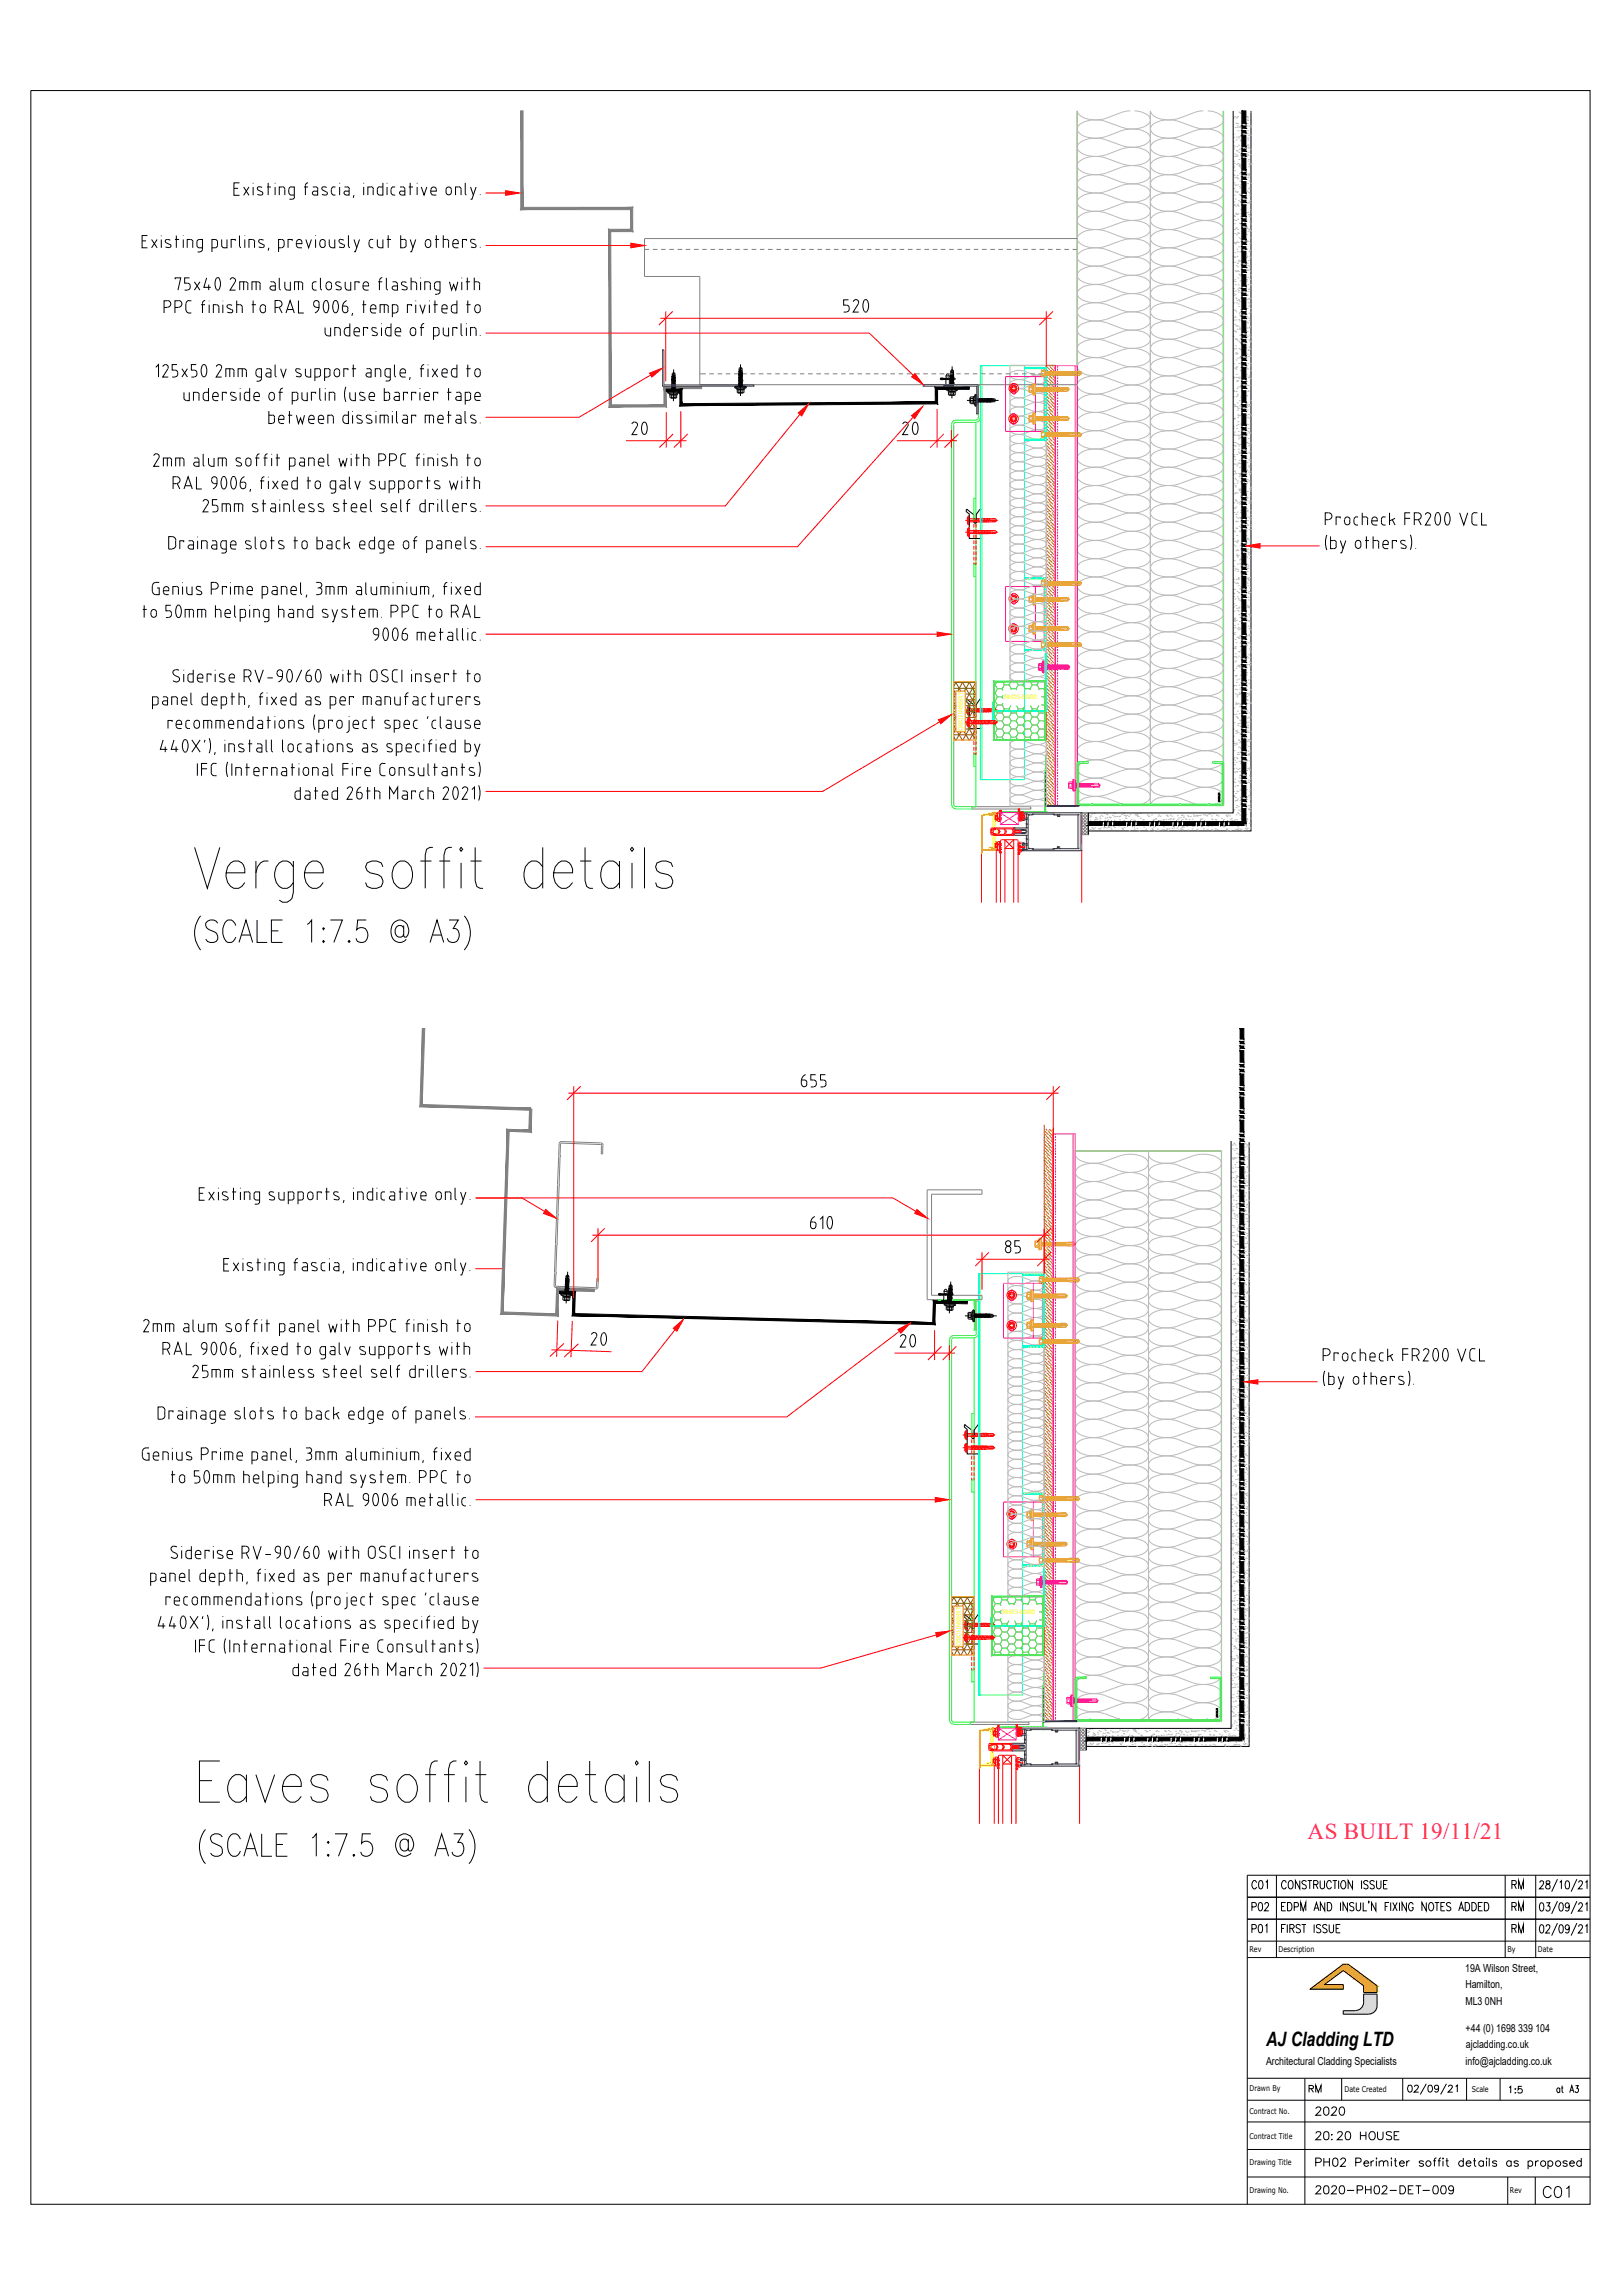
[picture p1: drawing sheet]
<svg xmlns="http://www.w3.org/2000/svg" width="297mm" height="420mm" viewBox="0 0 297 420" stroke-linecap="round" stroke-linejoin="round" font-family="sans-serif">
<defs><g id="words">
<text font-size="5.3" x="281.2" y="403.6">C01</text>
<g font-size="4.9">
<text x="275.5" y="347.1">RM</text>
<text x="275.5" y="355.2">RM</text>
</g>
<g font-size="4.4">
<text x="227.9" y="351">P02</text>
<text x="275.5" y="351">RM</text>
<text x="239.5" y="388.4">2020</text>
<text x="239.5" y="402.9">2020-PH02-DET-009</text>
</g>
<text font-size="4.2" fill="#ff2755" x="239.3" y="336.6">AS BUILT 19/11/21</text>
<text font-size="4" x="238.5" y="384.2">RM</text>
<text font-size="3.6" x="231.7" y="374.5">AJ Cladding LTD</text>
<g font-size="2">
<text x="268.2" y="361">19A Wilson Street,</text>
<text x="268.2" y="364">Hamilton,</text>
<text x="268.2" y="367.1">ML3</text>
<text x="268.2" y="371.9">+44 (0) 1698</text>
<text x="271.8" y="367.1">0NH</text>
<text x="277.9" y="371.9">339</text>
<text x="281" y="371.9">104</text>
<text x="231.7" y="378">Architectural Cladding Specialists</text>
<text x="268.3" y="375">ajcladding.co.uk</text>
<text x="268.2" y="378.1">info@ajcladding.co.uk</text>
</g>
<g font-size="1.4">
<text x="228.7" y="357.4">Rev</text>
<text x="234" y="357.4">Description</text>
<text x="275.9" y="357.4">By</text>
<text x="281.5" y="357.4">Date</text>
<text x="228.7" y="382.8">Drawn By</text>
<text x="246.1" y="383">Date Created</text>
<text x="269.4" y="383">Scale</text>
<text x="228.7" y="387">Contract No.</text>
<text x="228.7" y="391.6">Contract Title</text>
<text x="228.7" y="401.4">Drawing No.</text>
<text x="228.7" y="396.4">Drawing Title</text>
<text x="276.4" y="401.6">Rev</text>
</g>
<g font-size="1.1" fill="#ff0">
<text x="183.8" y="128">RH25-60/60</text>
<text x="176.2" y="133.8" transform="rotate(-90 176.2 133.8)">OSCI INSERT</text>
<text x="183.4" y="295.6">RH25-60/60</text>
<text x="175.8" y="301.3" transform="rotate(-90 175.8 301.3)">OSCI INSERT</text>
</g>
</g></defs>
<!-- layer: 16047_Roof Dance$0$Steel_Beam -->
<path d="M197.2 20.3v127.2h26.7v-127.2M196.8 210.7h26.7v104.4h-26.7z" fill="none" stroke="#0f0" stroke-width=".18"/>
<!-- layer: GS_INSULATION -->
<g fill="none" stroke="#bababa" stroke-width=".18">
<path d="M206.9 20.3l-1.7 .3a11 11 0 0 1-4.4 1.4l-1.2-.1a2.57 2.57 0 0 1-2.4-1.6v127.2M207.7 20.3a3.8 3.8 0 0 1 2.7 1.1 1.06 1.06 0 0 1-.6 1.6 5.7 5.7 0 0 1-4.6 .3 11.6 11.6 0 0 0-4.4-1.3 3.8 3.8 0 0 0-3.6 1.3 1.49 1.49 0 0 0 1.3 1.7l1.1 .2 1.2 .1a11 11 0 0 0 4.4-1.4 5.8 5.8 0 0 1 5 .6 1.05 1.05 0 0 1-.4 1.8 5.7 5.7 0 0 1-4.6 .3 11.6 11.6 0 0 0-4.4-1.3 3.8 3.8 0 0 0-3.6 1.4 1.15 1.15 0 0 0 .8 1.4 5.9 5.9 0 0 0 4.5 .2 10.8 10.8 0 0 1 4.5-1.3 4.1 4.1 0 0 1 3.4 1.2 1.28 1.28 0 0 1-1 1.7l-1.1 .3-1.3 .1a11.4 11.4 0 0 1-4.5-1.3 5.1 5.1 0 0 0-5.1 .7 1.11 1.11 0 0 0 .6 1.7 5.9 5.9 0 0 0 4.5 .3 10.8 10.8 0 0 1 4.5-1.4 4.1 4.1 0 0 1 3.4 1.2 1.28 1.28 0 0 1-1 1.8l-1.1 .3h-1.3a11.4 11.4 0 0 1-4.5-1.3 5.1 5.1 0 0 0-5.1 .7 1.11 1.11 0 0 0 .6 1.8 5.9 5.9 0 0 0 4.5 .2 9.4 9.4 0 0 1 4.5-1.3 3.5 3.5 0 0 1 3.5 1.5 1.8 1.8 0 0 1-1.7 1.6l-.5 .1h-2a17.1 17.1 0 0 1-4.3-1.4 5.4 5.4 0 0 0-4.6 .9 1.11 1.11 0 0 0 .6 1.7 5.9 5.9 0 0 0 4.5 .2 9.4 9.4 0 0 1 4.5-1.3l1.3 .1a2.46 2.46 0 0 1 2.2 1.4 1.88 1.88 0 0 1-1.7 1.7l-1.8 .2-.7-.1a17.1 17.1 0 0 1-4.3-1.5 5.4 5.4 0 0 0-4.6 .9 1.11 1.11 0 0 0 .6 1.8 5.9 5.9 0 0 0 4.5 .2 11.4 11.4 0 0 1 4.5-1.3l1.3 .1a2.46 2.46 0 0 1 2.2 1.4 1.88 1.88 0 0 1-1.7 1.6l-1.8 .2-.7-.1a17.1 17.1 0 0 1-4.3-1.4 5.4 5.4 0 0 0-4.6 .9 1.11 1.11 0 0 0 .6 1.7 5.9 5.9 0 0 0 4.5 .2 11.4 11.4 0 0 1 4.5-1.3l1.3 .1a2.66 2.66 0 0 1 2.2 1.4 1.41 1.41 0 0 1-1.1 1.4 6.3 6.3 0 0 1-4.2 .1 11 11 0 0 0-4.4-1.3l-1.2 .1a3 3 0 0 0-2.4 1.2 1.15 1.15 0 0 0 .8 1.5 5.9 5.9 0 0 0 4.5 .2 11.4 11.4 0 0 1 4.5-1.3h1.3a2.66 2.66 0 0 1 2.2 1.4 1.35 1.35 0 0 1-1.1 1.5 5.6 5.6 0 0 1-4.2 .1 11 11 0 0 0-4.4-1.4l-1.2 .1a2.88 2.88 0 0 0-2.4 1.3 1.13 1.13 0 0 0 .8 1.4 5.9 5.9 0 0 0 4.5 .2 11.4 11.4 0 0 1 4.5-1.3l1.3 .1a2.57 2.57 0 0 1 2.2 1.4 1.34 1.34 0 0 1-1.1 1.4 5.6 5.6 0 0 1-4.2 .1 9.4 9.4 0 0 0-4.4-1.3 3.6 3.6 0 0 0-3.6 1.4 1.42 1.42 0 0 0 1.3 1.6l1.1 .3h1.2a11.6 11.6 0 0 0 4.4-1.3 5 5 0 0 1 5.2 .8 1.06 1.06 0 0 1-.6 1.6 5.7 5.7 0 0 1-4.6 .3 11.6 11.6 0 0 0-4.4-1.4 3.6 3.6 0 0 0-3.6 1.4 1.42 1.42 0 0 0 1.3 1.6l1.1 .3h1.2a11.6 11.6 0 0 0 4.4-1.3 5 5 0 0 1 5.2 .9 1.06 1.06 0 0 1-.6 1.5 5.7 5.7 0 0 1-4.6 .3 11.6 11.6 0 0 0-4.4-1.3 3.8 3.8 0 0 0-3.6 1.3 1.49 1.49 0 0 0 1.3 1.7l1.1 .2 1.2 .1a9.4 9.4 0 0 0 4.4-1.3 5 5 0 0 1 5.2 .8 1.06 1.06 0 0 1-.6 1.5 5.7 5.7 0 0 1-4.6 .3 11.6 11.6 0 0 0-4.4-1.3 3.8 3.8 0 0 0-3.6 1.4 1.49 1.49 0 0 0 1.3 1.6l1.1 .3 1.2 .1a11 11 0 0 0 4.4-1.4 5 5 0 0 1 5.2 .9 1.06 1.06 0 0 1-.6 1.5 5.7 5.7 0 0 1-4.6 .3 11.6 11.6 0 0 0-4.4-1.3 3.8 3.8 0 0 0-3.6 1.3 1.49 1.49 0 0 0 1.3 1.7l1.1 .2 1.2 .1a11 11 0 0 0 4.4-1.3 5 5 0 0 1 5.2 .8 1.05 1.05 0 0 1-.6 1.5 5.7 5.7 0 0 1-4.6 .3 11.6 11.6 0 0 0-4.4-1.3 3.8 3.8 0 0 0-3.6 1.4 1.15 1.15 0 0 0 .8 1.4 5.9 5.9 0 0 0 4.5 .2 10.8 10.8 0 0 1 4.5-1.3 4.1 4.1 0 0 1 3.4 1.2 1.02 1.02 0 0 1-.6 1.5 5.7 5.7 0 0 1-4.6 .3 11.6 11.6 0 0 0-4.4-1.3 3.8 3.8 0 0 0-3.6 1.3 1.15 1.15 0 0 0 .8 1.5 5.9 5.9 0 0 0 4.5 .2 10.8 10.8 0 0 1 4.5-1.4 4.1 4.1 0 0 1 3.4 1.2 1.28 1.28 0 0 1-1 1.8l-1.1 .3-1.3 .1a11.4 11.4 0 0 1-4.5-1.4 5.1 5.1 0 0 0-5.1 .8 1.11 1.11 0 0 0 .6 1.7 5.9 5.9 0 0 0 4.5 .2 9.4 9.4 0 0 1 4.5-1.3 3.5 3.5 0 0 1 3.5 1.5 1.8 1.8 0 0 1-1.7 1.6l-.5 .2h-2a17.1 17.1 0 0 1-4.3-1.5 5.4 5.4 0 0 0-4.6 .9 1.11 1.11 0 0 0 .6 1.7 5.9 5.9 0 0 0 4.5 .3 9.4 9.4 0 0 1 4.5-1.4l1.3 .1a2.46 2.46 0 0 1 2.2 1.4 1.88 1.88 0 0 1-1.7 1.7l-1.2 .1h-1.3a17.1 17.1 0 0 1-4.3-1.4 5.4 5.4 0 0 0-4.6 .9 1.11 1.11 0 0 0 .6 1.7 5.9 5.9 0 0 0 4.5 .2 11.4 11.4 0 0 1 4.5-1.3l1.3 .1a2.46 2.46 0 0 1 2.2 1.4 1.88 1.88 0 0 1-1.7 1.6l-1.8 .2h-.7a17.1 17.1 0 0 1-4.3-1.5 5.4 5.4 0 0 0-4.6 .9 1.11 1.11 0 0 0 .6 1.7 5.9 5.9 0 0 0 4.5 .2 11.4 11.4 0 0 1 4.5-1.3l1.3 .1a2.66 2.66 0 0 1 2.2 1.4 1.41 1.41 0 0 1-1.1 1.5 6.3 6.3 0 0 1-4.2 0 11 11 0 0 0-4.4-1.3l-1.2 .1a3 3 0 0 0-2.4 1.2 1.15 1.15 0 0 0 .8 1.5 5.9 5.9 0 0 0 4.5 .2 11.4 11.4 0 0 1 4.5-1.3l1.3 .1a2.66 2.66 0 0 1 2.2 1.4 1.35 1.35 0 0 1-1.1 1.4 6.3 6.3 0 0 1-4.2 .1 11 11 0 0 0-4.4-1.4l-1.2 .1a2.88 2.88 0 0 0-2.4 1.3 1.13 1.13 0 0 0 .8 1.4 5.9 5.9 0 0 0 4.5 .2 11.4 11.4 0 0 1 4.5-1.3l1.3 .1a2.57 2.57 0 0 1 2.2 1.4 1.34 1.34 0 0 1-1.1 1.4 5.6 5.6 0 0 1-4.2 .1 9.4 9.4 0 0 0-4.4-1.3 3.6 3.6 0 0 0-3.6 1.4 1.13 1.13 0 0 0 .8 1.4 6.1 6.1 0 0 0 4.5 .2 10.8 10.8 0 0 1 4.5-1.3l1.3 .1a2.57 2.57 0 0 1 2.2 1.4 1.8 1.8 0 0 1-1.7 1.6l-1.8 .2-1.8-.3a11.6 11.6 0 0 0-4.4-1.3 3.6 3.6 0 0 0-3.6 1.3 1.42 1.42 0 0 0 1.3 1.6l1.1 .3 1.2 .1a11.6 11.6 0 0 0 4.4-1.3 5 5 0 0 1 5.2 .8 1.06 1.06 0 0 1-.6 1.5 5.7 5.7 0 0 1-4.6 .3 11.6 11.6 0 0 0-4.4-1.3 3.8 3.8 0 0 0-3.6 1.4 1.49 1.49 0 0 0 1.3 1.6l1.1 .3h1.2a11.6 11.6 0 0 0 4.4-1.3 5 5 0 0 1 5.2 .8 1.06 1.06 0 0 1-.6 1.6 5.7 5.7 0 0 1-4.6 .3 11.6 11.6 0 0 0-4.4-1.4 3.8 3.8 0 0 0-3.6 1.4 1.49 1.49 0 0 0 1.3 1.7l1.1 .2 1.2 .1a9.4 9.4 0 0 0 4.4-1.4 5 5 0 0 1 5.2 .9 1.06 1.06 0 0 1-.6 1.5 5.7 5.7 0 0 1-4.6 .3 11.6 11.6 0 0 0-4.4-1.3 3.8 3.8 0 0 0-3.6 1.3 1.49 1.49 0 0 0 1.3 1.7l1.1 .3h1.2a11 11 0 0 0 4.4-1.3 5 5 0 0 1 5.2 .8 1.05 1.05 0 0 1-.6 1.6 5.7 5.7 0 0 1-4.6 .3 11.6 11.6 0 0 0-4.4-1.4 3.8 3.8 0 0 0-3.6 1.4 1.15 1.15 0 0 0 .8 1.4 5.9 5.9 0 0 0 4.5 .2 10.8 10.8 0 0 1 4.5-1.3 4.1 4.1 0 0 1 3.4 1.2 1.02 1.02 0 0 1-.6 1.5 5.7 5.7 0 0 1-4.6 .3 11.6 11.6 0 0 0-4.4-1.3 3.8 3.8 0 0 0-3.6 1.3 1.15 1.15 0 0 0 .8 1.5 5.9 5.9 0 0 0 4.5 .2 10.8 10.8 0 0 1 4.5-1.4 4.1 4.1 0 0 1 3.4 1.3 1.28 1.28 0 0 1-1 1.7l-1.1 .3-1.3 .1a11.4 11.4 0 0 1-4.5-1.3 5.1 5.1 0 0 0-5.1 .7 1.11 1.11 0 0 0 .6 1.7 5.9 5.9 0 0 0 4.5 .2 10.8 10.8 0 0 1 4.5-1.3 4.1 4.1 0 0 1 3.4 1.2 1.28 1.28 0 0 1-1 1.7l-1.1 .3-1.3 .1a9.4 9.4 0 0 1-4.5-1.3 5.1 5.1 0 0 0-5.1 .7 1.11 1.11 0 0 0 .6 1.8 5.9 5.9 0 0 0 4.5 .2 9.4 9.4 0 0 1 4.5-1.3 3.5 3.5 0 0 1 3.5 1.4 1.8 1.8 0 0 1-1.7 1.7l-.5 .1h-2a17.1 17.1 0 0 1-4.3-1.4 5.4 5.4 0 0 0-4.6 .9 1.11 1.11 0 0 0 .6 1.7 5.9 5.9 0 0 0 4.5 .2 11.4 11.4 0 0 1 4.5-1.3l1.3 .1a2.46 2.46 0 0 1 2.2 1.4 1.88 1.88 0 0 1-1.7 1.6l-1.8 .3-.7-.1a17.1 17.1 0 0 1-4.3-1.5 5.4 5.4 0 0 0-4.6 .9 1.11 1.11 0 0 0 .6 1.8 5.9 5.9 0 0 0 4.5 .2 11.4 11.4 0 0 1 4.5-1.3h1.3a2.66 2.66 0 0 1 2.2 1.4 1.88 1.88 0 0 1-1.7 1.7l-1.8 .2-.7-.1a17.1 17.1 0 0 1-4.3-1.4 5.4 5.4 0 0 0-4.6 .9 1.11 1.11 0 0 0 .6 1.7 5.9 5.9 0 0 0 4.5 .2 11.4 11.4 0 0 1 4.5-1.3l1.3 .1a2.66 2.66 0 0 1 2.2 1.4 1.35 1.35 0 0 1-1.1 1.4 6.3 6.3 0 0 1-4.2 .1 11 11 0 0 0-4.4-1.4l-1.2 .1a2.88 2.88 0 0 0-2.4 1.3 1.13 1.13 0 0 0 .8 1.4 5.9 5.9 0 0 0 4.5 .3 11.4 11.4 0 0 1 4.5-1.4l1.3 .1a2.57 2.57 0 0 1 2.2 1.5 1.34 1.34 0 0 1-1.1 1.4 5.6 5.6 0 0 1-4.2 0 11 11 0 0 0-4.4-1.3l-1.2 .1a2.88 2.88 0 0 0-2.4 1.3 1.13 1.13 0 0 0 .8 1.4 5.9 5.9 0 0 0 4.5 .2 11.4 11.4 0 0 1 4.5-1.3l1.3 .1a2.57 2.57 0 0 1 2.2 1.4 1.8 1.8 0 0 1-1.7 1.6l-1.8 .2-1.8-.3a9.4 9.4 0 0 0-4.4-1.3 3.6 3.6 0 0 0-3.6 1.3 1.42 1.42 0 0 0 1.3 1.6l1.1 .3 1.2 .1a11.6 11.6 0 0 0 4.4-1.3 5 5 0 0 1 5.2 .8 1.06 1.06 0 0 1-.6 1.5 5.7 5.7 0 0 1-4.6 .3 11.6 11.6 0 0 0-4.4-1.3 3.6 3.6 0 0 0-3.6 1.4v.3M210.5 20.3v127.2h-13.3M210.5 20.3a2.13 2.13 0 0 0 1.9 1.5l1.8 .2a11.2 11.2 0 0 0 4.4-1.4l1.6-.3M210.5 20.3v127.2M221 20.3a3.6 3.6 0 0 1 2.8 1.1 1.06 1.06 0 0 1-.6 1.6 5.6 5.6 0 0 1-4.6 .3 11.8 11.8 0 0 0-4.4-1.3h-1.2l-1.1 .3a1.42 1.42 0 0 0-1.3 1.6 2.72 2.72 0 0 0 2.4 1.3l1.2 .1a11.2 11.2 0 0 0 4.4-1.4 5.9 5.9 0 0 1 5 .6 1.08 1.08 0 0 1-.4 1.8 5.6 5.6 0 0 1-4.6 .3 11.8 11.8 0 0 0-4.4-1.3 3.8 3.8 0 0 0-3.6 1.4 1.44 1.44 0 0 0 1.3 1.6l.5 .2 1.8 .1a11.2 11.2 0 0 0 4.4-1.3 5.7 5.7 0 0 1 5 .6 1.09 1.09 0 0 1-.4 1.8 5.9 5.9 0 0 1-4.6 .3 11.8 11.8 0 0 0-4.4-1.4 3.8 3.8 0 0 0-3.6 1.4 1.44 1.44 0 0 0 1.3 1.7l.5 .1 1.8 .2a11.2 11.2 0 0 0 4.4-1.4 5.7 5.7 0 0 1 5 .6 1.09 1.09 0 0 1-.4 1.8 6.1 6.1 0 0 1-4.6 .3 11.2 11.2 0 0 0-4.4-1.3 3.8 3.8 0 0 0-3.6 1.3 1.44 1.44 0 0 0 1.3 1.7l.5 .2 1.8 .1a11.2 11.2 0 0 0 4.4-1.3 5.7 5.7 0 0 1 5 .6 1.09 1.09 0 0 1-.4 1.8 6.1 6.1 0 0 1-4.6 .3 11.2 11.2 0 0 0-4.4-1.4l-1.2 .1a2.52 2.52 0 0 0-2.5 1.6 2.13 2.13 0 0 0 1.9 1.5l1.8 .2 1.7-.4a9.4 9.4 0 0 1 4.5-1.3l1.2 .1a2.46 2.46 0 0 1 2.3 1.4 1.42 1.42 0 0 1-1.1 1.4l-1.2 .4-1.2 .1a10.8 10.8 0 0 1-4.5-1.4 5.4 5.4 0 0 0-5.1 .7 1.12 1.12 0 0 0 .6 1.8 5.9 5.9 0 0 0 4.5 .2 11.4 11.4 0 0 1 4.5-1.3l1.2 .1a2.46 2.46 0 0 1 2.3 1.4 1.42 1.42 0 0 1-1.1 1.4l-1.2 .3-1.2 .1a10.8 10.8 0 0 1-4.5-1.3 5.4 5.4 0 0 0-5.1 .7 1.12 1.12 0 0 0 .6 1.7 5.9 5.9 0 0 0 4.5 .2 11.4 11.4 0 0 1 4.5-1.3l1.2 .1a2.66 2.66 0 0 1 2.3 1.4 1.42 1.42 0 0 1-1.1 1.4l-1.2 .4-1.2 .1a10.8 10.8 0 0 1-4.5-1.4 5.4 5.4 0 0 0-5.1 .7 1.12 1.12 0 0 0 .6 1.8 5.9 5.9 0 0 0 4.5 .2 11.4 11.4 0 0 1 4.5-1.3h1.2a2.66 2.66 0 0 1 2.3 1.4 1.36 1.36 0 0 1-1.1 1.5l-1.2 .3-1.2 .1a10.8 10.8 0 0 1-4.5-1.3 5.6 5.6 0 0 0-4.9 .4 1.09 1.09 0 0 0-.4 1.1 1.09 1.09 0 0 0 .8 .9 5.9 5.9 0 0 0 4.5 .2 11.4 11.4 0 0 1 4.5-1.3l1.2 .1a2.57 2.57 0 0 1 2.3 1.4 1.35 1.35 0 0 1-1.1 1.4l-1.2 .4h-1.2a10.8 10.8 0 0 1-4.5-1.3 6 6 0 0 0-4.9 .5 1.03 1.03 0 0 0 0 1.7 5.7 5.7 0 0 0 4.9 .5 10.8 10.8 0 0 1 4.5-1.4l1.2 .1a2.57 2.57 0 0 1 2.3 1.5 1.42 1.42 0 0 1-1.1 1.4l-1.2 .3-1.2 .1a10.8 10.8 0 0 1-4.5-1.4 6 6 0 0 0-4.9 .5 1.03 1.03 0 0 0 0 1.8 5.7 5.7 0 0 0 4.9 .4 10.8 10.8 0 0 1 4.5-1.3l1.2 .1a2.57 2.57 0 0 1 2.3 1.4 1.42 1.42 0 0 1-1.1 1.5l-1.2 .3h-1.2a10.8 10.8 0 0 1-4.5-1.3 6 6 0 0 0-4.9 .4 1.03 1.03 0 0 0 0 1.8 5.7 5.7 0 0 0 4.9 .5 10.8 10.8 0 0 1 4.5-1.4l1.2 .1a2.57 2.57 0 0 1 2.3 1.5 1.42 1.42 0 0 1-1.1 1.4l-1.2 .3-1.2 .1a11.4 11.4 0 0 1-4.5-1.3 5.1 5.1 0 0 0-5.1 .7 1.14 1.14 0 0 0 .6 1.7 6.4 6.4 0 0 0 4.5 .2 10.8 10.8 0 0 1 4.5-1.3l1.2 .1 1.2 .3a1.23 1.23 0 0 1 .8 2 5.5 5.5 0 0 1-5 .6 11.8 11.8 0 0 0-4.4-1.3h-1.2l-1.1 .3a1.42 1.42 0 0 0-1.3 1.6 2.72 2.72 0 0 0 2.4 1.3l1.2 .1a11.2 11.2 0 0 0 4.4-1.3 5.9 5.9 0 0 1 5 .5 1.08 1.08 0 0 1-.4 1.8 5.6 5.6 0 0 1-4.6 .3 11.8 11.8 0 0 0-4.4-1.3l-1.2 .1-1.1 .3a1.44 1.44 0 0 0-1.3 1.6 2.82 2.82 0 0 0 2.4 1.3l1.2 .1a11.2 11.2 0 0 0 4.4-1.4 5.7 5.7 0 0 1 5 .6 1.05 1.05 0 0 1-.4 1.8 5.6 5.6 0 0 1-4.6 .3 11.8 11.8 0 0 0-4.4-1.3 3.8 3.8 0 0 0-3.6 1.3 1.44 1.44 0 0 0 1.3 1.7l.5 .1 1.8 .2a11.2 11.2 0 0 0 4.4-1.3 5.7 5.7 0 0 1 5 .5 1.09 1.09 0 0 1-.4 1.9 6.1 6.1 0 0 1-4.6 .3 11.2 11.2 0 0 0-4.4-1.4 3.8 3.8 0 0 0-3.6 1.4 1.44 1.44 0 0 0 1.3 1.6l.5 .2 1.8 .2a11.2 11.2 0 0 0 4.4-1.4 5.7 5.7 0 0 1 5 .6 1.09 1.09 0 0 1-.4 1.8 6.1 6.1 0 0 1-4.6 .3 11.2 11.2 0 0 0-4.4-1.3h-1.2a2.52 2.52 0 0 0-2.5 1.6 2.13 2.13 0 0 0 1.9 1.5l1.8 .2 1.7-.3a9.4 9.4 0 0 1 4.5-1.4l1.2 .1a2.46 2.46 0 0 1 2.3 1.4 1.42 1.42 0 0 1-1.1 1.5 6.4 6.4 0 0 1-4.2 .1 11.2 11.2 0 0 0-4.4-1.4l-1.2 .1a2.52 2.52 0 0 0-2.5 1.6 2.13 2.13 0 0 0 1.9 1.5l1.8 .1 1.7-.3a11.4 11.4 0 0 1 4.5-1.3l1.2 .1a2.46 2.46 0 0 1 2.3 1.4 1.42 1.42 0 0 1-1.1 1.4l-1.2 .4h-1.2a10.8 10.8 0 0 1-4.5-1.3 5.4 5.4 0 0 0-5.1 .7 1.12 1.12 0 0 0 .6 1.7 5.9 5.9 0 0 0 4.5 .2 11.4 11.4 0 0 1 4.5-1.3l1.2 .1a2.66 2.66 0 0 1 2.3 1.4 1.42 1.42 0 0 1-1.1 1.5l-1.2 .3-1.2 .1a10.8 10.8 0 0 1-4.5-1.4 5.4 5.4 0 0 0-5.1 .7 1.12 1.12 0 0 0 .6 1.8 5.9 5.9 0 0 0 4.5 .2 11.4 11.4 0 0 1 4.5-1.3l1.2 .1a2.66 2.66 0 0 1 2.3 1.4 1.36 1.36 0 0 1-1.1 1.4l-1.2 .3-1.2 .1a10.8 10.8 0 0 1-4.5-1.3 5.6 5.6 0 0 0-4.9 .4 1.09 1.09 0 0 0-.4 1.2 1.09 1.09 0 0 0 .8 .8 5.9 5.9 0 0 0 4.5 .2 11.4 11.4 0 0 1 4.5-1.3l1.2 .1a2.57 2.57 0 0 1 2.3 1.4 1.35 1.35 0 0 1-1.1 1.4l-1.2 .4-1.2 .1a10.8 10.8 0 0 1-4.5-1.4 6 6 0 0 0-4.9 .5 1.09 1.09 0 0 0-.4 1.1 1.09 1.09 0 0 0 .8 .9 6.1 6.1 0 0 0 4.5 .2 10.8 10.8 0 0 1 4.5-1.3l1.2 .1a2.57 2.57 0 0 1 2.3 1.4 1.42 1.42 0 0 1-1.1 1.4l-1.2 .3-1.2 .1a10.8 10.8 0 0 1-4.5-1.3 6 6 0 0 0-4.9 .4 1.03 1.03 0 0 0 0 1.8 5.7 5.7 0 0 0 4.9 .5 10.8 10.8 0 0 1 4.5-1.4l1.2 .1a2.57 2.57 0 0 1 2.3 1.4 1.42 1.42 0 0 1-1.1 1.5l-1.2 .3-1.2 .1a10.8 10.8 0 0 1-4.5-1.4 6 6 0 0 0-4.9 .5 1.03 1.03 0 0 0 0 1.7 5.7 5.7 0 0 0 4.9 .5 10.8 10.8 0 0 1 4.5-1.3h1.2a2.57 2.57 0 0 1 2.3 1.5 1.42 1.42 0 0 1-1.1 1.4l-1.2 .3-1.2 .1a10.8 10.8 0 0 1-4.5-1.4 5.2 5.2 0 0 0-5.1 .8 1.14 1.14 0 0 0 .6 1.7 6.4 6.4 0 0 0 4.5 .3 10.8 10.8 0 0 1 4.5-1.4l1.2 .1 1.2 .3a1.23 1.23 0 0 1 .8 2.1 5.5 5.5 0 0 1-5 .5 11.8 11.8 0 0 0-4.4-1.3h-1.2l-1.1 .3a1.42 1.42 0 0 0-1.3 1.6 2.72 2.72 0 0 0 2.4 1.4h1.2a11.2 11.2 0 0 0 4.4-1.3 5.9 5.9 0 0 1 5 .5 1.08 1.08 0 0 1-.4 1.9 5.6 5.6 0 0 1-4.6 .3 11.8 11.8 0 0 0-4.4-1.4l-1.2 .1-1.1 .3a1.44 1.44 0 0 0-1.3 1.6 2.82 2.82 0 0 0 2.4 1.3l1.2 .1a11.2 11.2 0 0 0 4.4-1.4 5.9 5.9 0 0 1 5 .6 1.08 1.08 0 0 1-.4 1.8 5.6 5.6 0 0 1-4.6 .3 11.8 11.8 0 0 0-4.4-1.3 3.8 3.8 0 0 0-3.6 1.3 1.44 1.44 0 0 0 1.3 1.7l.5 .2 1.8 .1a11.2 11.2 0 0 0 4.4-1.3 5.7 5.7 0 0 1 5 .6 1.09 1.09 0 0 1-.4 1.8 6.1 6.1 0 0 1-4.6 .3 11.2 11.2 0 0 0-4.4-1.4 3.8 3.8 0 0 0-3.6 1.4 1.44 1.44 0 0 0 1.3 1.6l.5 .2 1.8 .2a11.2 11.2 0 0 0 4.4-1.4 5.7 5.7 0 0 1 5 .6 1.09 1.09 0 0 1-.4 1.8 6.1 6.1 0 0 1-4.6 .3 11.2 11.2 0 0 0-4.4-1.3 3.8 3.8 0 0 0-3.6 1.3 1.44 1.44 0 0 0 1.3 1.7l.5 .1 1.8 .2a11.2 11.2 0 0 0 4.4-1.3 5.7 5.7 0 0 1 5 .6 1.09 1.09 0 0 1-.4 1.8 6.1 6.1 0 0 1-4.6 .3 11.2 11.2 0 0 0-4.4-1.4l-1.2 .1a2.52 2.52 0 0 0-2.5 1.6 2.13 2.13 0 0 0 1.9 1.5l1.8 .2 1.7-.4a11.4 11.4 0 0 1 4.5-1.3l1.2 .1a2.46 2.46 0 0 1 2.3 1.4 1.42 1.42 0 0 1-1.1 1.4l-1.2 .4-1.2 .1a10.8 10.8 0 0 1-4.5-1.4 5.4 5.4 0 0 0-5.1 .7 1.12 1.12 0 0 0 .6 1.8 5.9 5.9 0 0 0 4.5 .2 11.4 11.4 0 0 1 4.5-1.3h1.2a2.66 2.66 0 0 1 2.3 1.4 1.42 1.42 0 0 1-1.1 1.5l-1.2 .3-1.2 .1a10.8 10.8 0 0 1-4.5-1.4 5.4 5.4 0 0 0-5.1 .8 1.12 1.12 0 0 0 .6 1.7 5.9 5.9 0 0 0 4.5 .2 11.4 11.4 0 0 1 4.5-1.3l1.2 .1a2.66 2.66 0 0 1 2.3 1.4 1.36 1.36 0 0 1-1.1 1.4l-1.2 .4h-1.2a10.8 10.8 0 0 1-4.5-1.3 5.6 5.6 0 0 0-4.9 .5 1.09 1.09 0 0 0-.4 1.1 1.09 1.09 0 0 0 .8 .8 5.9 5.9 0 0 0 4.5 .3 11.4 11.4 0 0 1 4.5-1.4l1.2 .1a2.57 2.57 0 0 1 2.3 1.5 1.35 1.35 0 0 1-1.1 1.4l-1.2 .3-1.2 .1a10.8 10.8 0 0 1-4.5-1.4 6 6 0 0 0-4.9 .5 1.09 1.09 0 0 0-.4 1.1 1.09 1.09 0 0 0 .8 .9 5.9 5.9 0 0 0 4.5 .2 11.4 11.4 0 0 1 4.5-1.3l1.2 .1a2.57 2.57 0 0 1 2.3 1.4 1.42 1.42 0 0 1-1.1 1.4l-1.2 .3-1.2 .1a10.8 10.8 0 0 1-4.5-1.3 6 6 0 0 0-4.9 .4 1.03 1.03 0 0 0 0 1.8 5.7 5.7 0 0 0 4.9 .5 10.8 10.8 0 0 1 4.5-1.4l1.2 .1a2.57 2.57 0 0 1 2.3 1.5 1.42 1.42 0 0 1-1.1 1.4l-1.2 .3-1.2 .1a10.8 10.8 0 0 1-4.5-1.4 6 6 0 0 0-4.9 .5l-.5 .9M224 20.3v127.2h-13.5M184.8 66.9h6.7v57.8h-6.7zM191.5 67.8a2.05 2.05 0 0 1-2.6 .7l-1.7-.6a2.49 2.49 0 0 0-2.3 .5l-.1 .3a2.21 2.21 0 0 0 2.7 .6l1.6-.6a2.2 2.2 0 0 1 2.4 .6v.3a2.25 2.25 0 0 1-2.6 .5l-1.7-.5a2.05 2.05 0 0 0-2.4 .6 1.17 1.17 0 0 0 1.5 .9h.9l1.9-.7a2 2 0 0 1 2.4 .7 1.88 1.88 0 0 1-2.4 .8l-1.6-.6a2.27 2.27 0 0 0-2.7 .6 1.25 1.25 0 0 0 1.5 .9h.9l1.9-.7a2.2 2.2 0 0 1 2.4 .6v.3a2.25 2.25 0 0 1-2.6 .5l-1.7-.6a2.49 2.49 0 0 0-2.3 .5 .89 .89 0 0 0 1.1 1.1h.9l2-.7a2.35 2.35 0 0 1 2.6 .6 .97 .97 0 0 1-1.2 .9h-1.2l-1.6-.6a2.27 2.27 0 0 0-2.7 .6 1.25 1.25 0 0 0 1.5 .9l.9-.1 1.9-.7a2.2 2.2 0 0 1 2.4 .6 1.02 1.02 0 0 1-1.2 1h-.9l-1.9-.6a2.56 2.56 0 0 0-2.6 .4 .89 .89 0 0 0 1.1 1h.9l2-.6a2.35 2.35 0 0 1 2.6 .5 .97 .97 0 0 1-1.2 .9h-1.2l-1.6-.6a2.27 2.27 0 0 0-2.7 .6 1.25 1.25 0 0 0 1.5 .9l.9-.1 1.9-.6a2.2 2.2 0 0 1 2.4 .6 1.02 1.02 0 0 1-1.2 .9h-1.2l-1.6-.6a2.56 2.56 0 0 0-2.6 .4 .89 .89 0 0 0 1.1 1l.9 .1 2-.7a2.25 2.25 0 0 1 2.6 .6 .97 .97 0 0 1-1.2 .9l-1.2-.1-1.6-.5a2.27 2.27 0 0 0-2.7 .5 1.25 1.25 0 0 0 1.5 1l.9-.1 1.9-.7a2 2 0 0 1 2.4 .8 2.05 2.05 0 0 1-2.6 .7l-1.7-.6a1.97 1.97 0 0 0-2.4 .6 1.19 1.19 0 0 0 1.5 .9h.6l2.2-.7a2.2 2.2 0 0 1 2.4 .6 .97 .97 0 0 1-1.2 .9h-1.2l-1.6-.6a2.27 2.27 0 0 0-2.7 .6l.1 .3a2.56 2.56 0 0 0 2.6 .4l1.6-.5a2 2 0 0 1 2.4 .7 2.05 2.05 0 0 1-2.6 .7l-1.7-.6a2.49 2.49 0 0 0-2.3 .5l-.1 .4a2.21 2.21 0 0 0 2.7 .5l1.6-.5a2.2 2.2 0 0 1 2.4 .5v.3a2.25 2.25 0 0 1-2.6 .5 4.3 4.3 0 0 0-2.3-.6 1.68 1.68 0 0 0-1.8 .7 1.17 1.17 0 0 0 1.5 1l.9-.1 1.9-.7a2 2 0 0 1 2.4 .8 2.05 2.05 0 0 1-2.6 .6l-1.7-.6a2.49 2.49 0 0 0-2.3 .6l-.1 .3a2.21 2.21 0 0 0 2.7 .6l1.6-.6a2.2 2.2 0 0 1 2.4 .6v.3a2.25 2.25 0 0 1-2.6 .5l-1.7-.6a2.05 2.05 0 0 0-2.4 .7 1.17 1.17 0 0 0 1.5 .9l.9-.1 1.9-.7a2 2 0 0 1 2.4 .8 1.88 1.88 0 0 1-2.4 .8l-1.6-.6a2.27 2.27 0 0 0-2.7 .6 1.25 1.25 0 0 0 1.5 .9l.9-.1 1.9-.7a2.2 2.2 0 0 1 2.4 .6v.3a2.25 2.25 0 0 1-2.6 .5l-1.7-.5a2.49 2.49 0 0 0-2.3 .5l-.1 .3a1.94 1.94 0 0 0 2.1 .8l2.2-.8a2.31 2.31 0 0 1 2.4 .6 .97 .97 0 0 1-1.2 1l-1.2-.1-1.6-.6a2.27 2.27 0 0 0-2.7 .6 1.25 1.25 0 0 0 1.5 .9h.9l1.9-.7a2.2 2.2 0 0 1 2.4 .6 1.02 1.02 0 0 1-1.2 .9h-.9l-1.9-.6a2.56 2.56 0 0 0-2.6 .4 .89 .89 0 0 0 1.1 1.1h.9l2-.7a2.35 2.35 0 0 1 2.6 .6 .97 .97 0 0 1-1.2 .9h-1.2l-1.6-.6a2.27 2.27 0 0 0-2.7 .6 1.25 1.25 0 0 0 1.5 .9l.9-.1 1.9-.7a2.2 2.2 0 0 1 2.4 .6 1.02 1.02 0 0 1-1.2 1h-1.2l-1.6-.6a2.56 2.56 0 0 0-2.6 .4 .89 .89 0 0 0 1.1 1h.9l2-.6a2.25 2.25 0 0 1 2.6 .5 .97 .97 0 0 1-1.2 .9h-1.2l-1.6-.6a2.27 2.27 0 0 0-2.7 .6 1.25 1.25 0 0 0 1.5 .9l.9-.1 1.9-.6a2.2 2.2 0 0 1 2.4 .6 1.02 1.02 0 0 1-1.2 .9h-1.2l-1.6-.6a2.56 2.56 0 0 0-2.6 .4 .89 .89 0 0 0 1.1 1l.9 .1 2-.7a2.25 2.25 0 0 1 2.6 .6 .97 .97 0 0 1-1.2 .9l-1.2-.1-1.6-.5a2.27 2.27 0 0 0-2.7 .5l.1 .4a2.56 2.56 0 0 0 2.6 .4l1.6-.6a2 2 0 0 1 2.4 .8 2.05 2.05 0 0 1-2.6 .7l-1.7-.6a2.49 2.49 0 0 0-2.3 .5l-.1 .3a2.21 2.21 0 0 0 2.7 .6l1.6-.6a2.2 2.2 0 0 1 2.4 .6v.3a2.25 2.25 0 0 1-2.6 .5 4.3 4.3 0 0 0-2.3-.6 1.68 1.68 0 0 0-1.8 .7 1.17 1.17 0 0 0 1.5 .9l.9-.1 1.9-.6a2 2 0 0 1 2.4 .7 2.05 2.05 0 0 1-2.6 .7l-1.7-.6a2.49 2.49 0 0 0-2.3 .5l-.1 .4a2.21 2.21 0 0 0 2.7 .5l1.6-.5a2.2 2.2 0 0 1 2.4 .5v.3a2.25 2.25 0 0 1-2.6 .6l-1.7-.6a2.05 2.05 0 0 0-2.4 .6 1.17 1.17 0 0 0 1.5 1l.9-.1 1.9-.7a2 2 0 0 1 2.4 .8 1.88 1.88 0 0 1-2.4 .7l-1.6-.6a2.27 2.27 0 0 0-2.7 .6 1.19 1.19 0 0 0 1.5 .9h.9l1.9-.7a2.2 2.2 0 0 1 2.4 .6v.3a2.25 2.25 0 0 1-2.6 .5l-1.7-.6a2.49 2.49 0 0 0-2.3 .6l-.1 .2a1.94 1.94 0 0 0 2.1 .8l2.2-.8a2.31 2.31 0 0 1 2.4 .7 .97 .97 0 0 1-1.2 .9h-1.2l-1.6-.6a2.27 2.27 0 0 0-2.7 .6 1.25 1.25 0 0 0 1.5 .9l.9-.1 1.9-.7a2.2 2.2 0 0 1 2.4 .6v.3a2.33 2.33 0 0 1-2.6 .6l-1.7-.6a2.49 2.49 0 0 0-2.3 .5 .89 .89 0 0 0 1.1 1l.9 .1 2-.7a2.35 2.35 0 0 1 2.6 .5 .97 .97 0 0 1-1.2 1l-1.2-.1-1.6-.6a2.27 2.27 0 0 0-2.7 .6 1.25 1.25 0 0 0 1.5 .9h.9l1.9-.7a2.2 2.2 0 0 1 2.4 .6 1.02 1.02 0 0 1-1.2 1l-1.2-.1-1.6-.6a2.56 2.56 0 0 0-2.6 .4 .89 .89 0 0 0 1.1 1.1h.9l2-.6a2.25 2.25 0 0 1 2.6 .5v.1M184.8 135.5h6.7v12.1h-6.7zM191.5 135.5a1.94 1.94 0 0 1-2.4 .7l-1.6-.5a2.56 2.56 0 0 0-2.6 .4 .89 .89 0 0 0 1.1 1h.9l2-.6a2.35 2.35 0 0 1 2.6 .5 .97 .97 0 0 1-1.2 1l-1.2-.1-1.6-.6a2.27 2.27 0 0 0-2.7 .6 1.25 1.25 0 0 0 1.5 .9h.9l1.7-.6a2.44 2.44 0 0 1 2.6 .5 1.02 1.02 0 0 1-1.2 .9h-1.2l-1.6-.6a2.56 2.56 0 0 0-2.6 .4 .89 .89 0 0 0 1.1 1l.9 .1 2-.6a2.25 2.25 0 0 1 2.6 .5 .97 .97 0 0 1-1.2 .9h-1.2l-1.6-.6a2.27 2.27 0 0 0-2.7 .6 1.25 1.25 0 0 0 1.5 .9l.9-.1 1.7-.6a2.44 2.44 0 0 1 2.6 .5 1.02 1.02 0 0 1-1.2 1l-1.2-.1-1.6-.5a2.56 2.56 0 0 0-2.6 .4 .89 .89 0 0 0 1.1 1h.9l2-.6a2.25 2.25 0 0 1 2.6 .5 .97 .97 0 0 1-1.2 .9h-1.2l-1.6-.6a2.27 2.27 0 0 0-2.7 .6v.2a1.85 1.85 0 0 0 2.1 .7l2-.6a2.05 2.05 0 0 1 2.6 .6 2.05 2.05 0 0 1-2.6 .7l-1.4-.5a2.56 2.56 0 0 0-2.6 .4 .89 .89 0 0 0 1.1 1l.6 .1a4.3 4.3 0 0 0 2.3-.7 2.25 2.25 0 0 1 2.6 .6v.1M196.8 211.3a2.13 2.13 0 0 0 1.8 1.5l1.9 .2 1.7-.4a11.4 11.4 0 0 1 4.4-1.3l1.3 .1a2.66 2.66 0 0 1 2.3 1.4 1.42 1.42 0 0 1-1.2 1.4l-1.1 .4-1.3 .1a10.8 10.8 0 0 1-4.4-1.4 5.6 5.6 0 0 0-4.9 .5 1.09 1.09 0 0 0-.5 1.1 1.09 1.09 0 0 0 .9 .9 5.9 5.9 0 0 0 4.5 .2 11.4 11.4 0 0 1 4.4-1.3h1.3a2.57 2.57 0 0 1 2.3 1.5 1.35 1.35 0 0 1-1.2 1.4l-1.1 .3-1.3 .1a10.8 10.8 0 0 1-4.4-1.4 5.6 5.6 0 0 0-4.9 .5 1.09 1.09 0 0 0-.5 1.1 1.09 1.09 0 0 0 .9 .9 5.9 5.9 0 0 0 4.5 .2 11.4 11.4 0 0 1 4.4-1.3l1.3 .1a2.57 2.57 0 0 1 2.3 1.4 1.42 1.42 0 0 1-1.2 1.5l-1.1 .3h-1.3a10.8 10.8 0 0 1-4.4-1.3 6 6 0 0 0-4.9 .5 1.03 1.03 0 0 0 0 1.7 5.7 5.7 0 0 0 4.9 .5 10.8 10.8 0 0 1 4.4-1.4l1.3 .1a2.57 2.57 0 0 1 2.3 1.5 1.42 1.42 0 0 1-1.2 1.4l-1.1 .3-1.3 .1a10.8 10.8 0 0 1-4.4-1.4 6 6 0 0 0-4.9 .5 1.03 1.03 0 0 0 0 1.8 5.7 5.7 0 0 0 4.9 .4 10.8 10.8 0 0 1 4.4-1.3l1.3 .1a2.57 2.57 0 0 1 2.3 1.4 1.42 1.42 0 0 1-1.2 1.5l-1.1 .3h-1.3a10.8 10.8 0 0 1-4.4-1.3 6 6 0 0 0-4.9 .4 1.03 1.03 0 0 0 0 1.8 5.7 5.7 0 0 0 4.9 .5 10.8 10.8 0 0 1 4.4-1.4l1.3 .1a2.57 2.57 0 0 1 2.3 1.5 1.42 1.42 0 0 1-1.2 1.4l-1.1 .3-1.3 .1a11.4 11.4 0 0 1-4.4-1.3 5.1 5.1 0 0 0-5.2 .7 1.14 1.14 0 0 0 .7 1.7 5.9 5.9 0 0 0 4.5 .2 10.8 10.8 0 0 1 4.4-1.3l1.3 .1 1.1 .3a1.23 1.23 0 0 1 .8 2 5.5 5.5 0 0 1-5 .6 11.8 11.8 0 0 0-4.3-1.3h-1.3l-1.1 .3a1.42 1.42 0 0 0-1.2 1.6 2.72 2.72 0 0 0 2.3 1.3l1.3 .1a11.2 11.2 0 0 0 4.3-1.3 5.9 5.9 0 0 1 5 .5 1.08 1.08 0 0 1-.4 1.8 5.6 5.6 0 0 1-4.6 .3 11.8 11.8 0 0 0-4.3-1.3 3.8 3.8 0 0 0-3.6 1.4 1.44 1.44 0 0 0 1.2 1.6l.5 .2 1.9 .2a11.2 11.2 0 0 0 4.3-1.4 5.7 5.7 0 0 1 5 .6 1.09 1.09 0 0 1-.4 1.8 5.9 5.9 0 0 1-4.6 .3 11.8 11.8 0 0 0-4.3-1.3 3.8 3.8 0 0 0-3.6 1.3 1.44 1.44 0 0 0 1.2 1.7l.5 .1 1.9 .2a11.2 11.2 0 0 0 4.3-1.3 5.7 5.7 0 0 1 5 .5 1.09 1.09 0 0 1-.4 1.9 6.1 6.1 0 0 1-4.6 .3 11.2 11.2 0 0 0-4.3-1.4 3.8 3.8 0 0 0-3.6 1.4 1.44 1.44 0 0 0 1.2 1.6l.5 .2 1.9 .2a11.2 11.2 0 0 0 4.3-1.4 5.7 5.7 0 0 1 5 .6 1.09 1.09 0 0 1-.4 1.8 6.1 6.1 0 0 1-4.6 .3 11.2 11.2 0 0 0-4.3-1.3h-1.3a2.52 2.52 0 0 0-2.4 1.6 2.13 2.13 0 0 0 1.8 1.5l1.9 .2 1.7-.3a9.4 9.4 0 0 1 4.4-1.4l1.3 .1a2.46 2.46 0 0 1 2.3 1.4 1.42 1.42 0 0 1-1.2 1.5l-1.1 .3-1.3 .1a10.8 10.8 0 0 1-4.4-1.4 5.4 5.4 0 0 0-5.2 .8 1.12 1.12 0 0 0 .7 1.7 5.9 5.9 0 0 0 4.5 .2 11.4 11.4 0 0 1 4.4-1.3l1.3 .1a2.46 2.46 0 0 1 2.3 1.4 1.42 1.42 0 0 1-1.2 1.4l-1.1 .3-1.3 .1a10.8 10.8 0 0 1-4.4-1.3 5.4 5.4 0 0 0-5.2 .7 1.12 1.12 0 0 0 .7 1.7 5.9 5.9 0 0 0 4.5 .2 11.4 11.4 0 0 1 4.4-1.3l1.3 .1a2.66 2.66 0 0 1 2.3 1.4 1.42 1.42 0 0 1-1.2 1.5l-1.1 .3-1.3 .1a10.8 10.8 0 0 1-4.4-1.4 5.4 5.4 0 0 0-5.2 .7 1.12 1.12 0 0 0 .7 1.8 5.9 5.9 0 0 0 4.5 .2 11.4 11.4 0 0 1 4.4-1.3l1.3 .1a2.66 2.66 0 0 1 2.3 1.4 1.36 1.36 0 0 1-1.2 1.4l-1.1 .3-1.3 .1a10.8 10.8 0 0 1-4.4-1.3 5.6 5.6 0 0 0-4.9 .4 1.09 1.09 0 0 0-.5 1.2 1.09 1.09 0 0 0 .9 .8 5.9 5.9 0 0 0 4.5 .2 11.4 11.4 0 0 1 4.4-1.3l1.3 .1a2.57 2.57 0 0 1 2.3 1.4 1.35 1.35 0 0 1-1.2 1.4l-1.1 .4-1.3 .1a10.8 10.8 0 0 1-4.4-1.4 6 6 0 0 0-4.9 .5 1.09 1.09 0 0 0-.5 1.1 1.09 1.09 0 0 0 .9 .9 6.1 6.1 0 0 0 4.5 .2 10.8 10.8 0 0 1 4.4-1.3l1.3 .1a2.57 2.57 0 0 1 2.3 1.4 1.42 1.42 0 0 1-1.2 1.4l-1.1 .3-1.3 .1a10.8 10.8 0 0 1-4.4-1.3 6 6 0 0 0-4.9 .4 1.03 1.03 0 0 0 0 1.8 5.7 5.7 0 0 0 4.9 .5 10.8 10.8 0 0 1 4.4-1.4l1.3 .1a2.57 2.57 0 0 1 2.3 1.4 1.42 1.42 0 0 1-1.2 1.5l-1.1 .3-1.3 .1a10.8 10.8 0 0 1-4.4-1.4 6 6 0 0 0-4.9 .5 1.03 1.03 0 0 0 0 1.7 5.7 5.7 0 0 0 4.9 .5 10.8 10.8 0 0 1 4.4-1.3h1.3a2.57 2.57 0 0 1 2.3 1.5 1.42 1.42 0 0 1-1.2 1.4l-1.1 .3-1.3 .1a10.8 10.8 0 0 1-4.4-1.4 5.2 5.2 0 0 0-5.2 .8 1.14 1.14 0 0 0 .7 1.7 6.4 6.4 0 0 0 4.5 .3 10.8 10.8 0 0 1 4.4-1.4l1.3 .1 1.1 .3a1.23 1.23 0 0 1 .8 2.1 5.5 5.5 0 0 1-5 .5 11.8 11.8 0 0 0-4.3-1.3h-1.3l-1.1 .3a1.42 1.42 0 0 0-1.2 1.6 2.72 2.72 0 0 0 2.3 1.4h1.3a11.2 11.2 0 0 0 4.3-1.3 5.9 5.9 0 0 1 5 .5 1.08 1.08 0 0 1-.4 1.9 5.6 5.6 0 0 1-4.6 .2 11.8 11.8 0 0 0-4.3-1.3l-1.3 .1-1.1 .3a1.44 1.44 0 0 0-1.2 1.6 2.82 2.82 0 0 0 2.3 1.3l1.3 .1a11.2 11.2 0 0 0 4.3-1.4 5.7 5.7 0 0 1 5 .6 1.05 1.05 0 0 1-.4 1.8 5.6 5.6 0 0 1-4.6 .3 11.8 11.8 0 0 0-4.3-1.3 3.8 3.8 0 0 0-3.6 1.3 1.44 1.44 0 0 0 1.2 1.7l.5 .2 1.9 .1a11.2 11.2 0 0 0 4.3-1.3 5.7 5.7 0 0 1 5 .6 1.09 1.09 0 0 1-.4 1.8 6.1 6.1 0 0 1-4.6 .3 11.2 11.2 0 0 0-4.3-1.4 3.8 3.8 0 0 0-3.6 1.4 1.44 1.44 0 0 0 1.2 1.6l.5 .2 1.9 .2a11.2 11.2 0 0 0 4.3-1.4 5.7 5.7 0 0 1 5 .6 1.09 1.09 0 0 1-.4 1.8 6.1 6.1 0 0 1-4.6 .3 11.2 11.2 0 0 0-4.3-1.3 3.8 3.8 0 0 0-3.6 1.3 1.44 1.44 0 0 0 1.2 1.7l1.1 .3h1.3a11.2 11.2 0 0 0 4.3-1.3 5.7 5.7 0 0 1 5 .6 1.09 1.09 0 0 1-.4 1.8 6.1 6.1 0 0 1-4.6 .3 11.2 11.2 0 0 0-4.3-1.4l-1.3 .1a2.52 2.52 0 0 0-2.4 1.6 2.13 2.13 0 0 0 1.8 1.5l1.9 .2 1.7-.4a11.4 11.4 0 0 1 4.4-1.3l1.3 .1a2.46 2.46 0 0 1 2.3 1.4 1.42 1.42 0 0 1-1.2 1.4l-1.1 .4-1.3 .1a10.8 10.8 0 0 1-4.4-1.4 5.4 5.4 0 0 0-5.2 .7 1.12 1.12 0 0 0 .7 1.8 5.9 5.9 0 0 0 4.5 .2 11.4 11.4 0 0 1 4.4-1.3h1.3a2.66 2.66 0 0 1 2.3 1.4 1.42 1.42 0 0 1-1.2 1.5l-1.1 .3-1.3 .1a10.8 10.8 0 0 1-4.4-1.4 5.4 5.4 0 0 0-5.2 .8 1.12 1.12 0 0 0 .7 1.7 5.9 5.9 0 0 0 4.5 .2 11.4 11.4 0 0 1 4.4-1.3l1.3 .1a2.66 2.66 0 0 1 2.3 1.4 1.36 1.36 0 0 1-1.2 1.4l-1.1 .4h-1.3a10.8 10.8 0 0 1-4.4-1.3 5.6 5.6 0 0 0-4.9 .5 1.09 1.09 0 0 0-.5 1.1 1.09 1.09 0 0 0 .9 .8 5.9 5.9 0 0 0 4.5 .3 11.4 11.4 0 0 1 4.4-1.4l1.3 .1a2.57 2.57 0 0 1 2.3 1.5 1.35 1.35 0 0 1-1.2 1.4l-1.1 .3-1.3 .1a10.8 10.8 0 0 1-4.4-1.4 6 6 0 0 0-4.9 .5 1.09 1.09 0 0 0-.5 1.1 1.09 1.09 0 0 0 .9 .9 5.9 5.9 0 0 0 4.5 .2 11.4 11.4 0 0 1 4.4-1.3l1.3 .1a2.57 2.57 0 0 1 2.3 1.4 1.42 1.42 0 0 1-1.2 1.4l-1.1 .3-1.3 .1a10.8 10.8 0 0 1-4.4-1.3 6 6 0 0 0-4.9 .4 1.03 1.03 0 0 0 0 1.8 5.7 5.7 0 0 0 4.9 .5 10.8 10.8 0 0 1 4.4-1.4l1.3 .1a2.57 2.57 0 0 1 2.3 1.5 1.42 1.42 0 0 1-1.2 1.4l-1.1 .3-1.3 .1a10.8 10.8 0 0 1-4.4-1.4 6 6 0 0 0-4.9 .5l-.5 .9"/>
<path d="M196.8 210.7h13.4v104.4h-13.4zM210.2 211.3a1.99 1.99 0 0 0 1.8 1.5l1.8 .2 1.7-.4a11.3 11.3 0 0 1 4.5-1.3l1.3 .1a2.5 2.5 0 0 1 2.2 1.4 1.3 1.3 0 0 1-1.1 1.4 6.4 6.4 0 0 1-4.2 .1 10.7 10.7 0 0 0-4.4-1.3h-1.2a2.41 2.41 0 0 0-2.4 1.7 1.88 1.88 0 0 0 1.8 1.4l1.8 .2 1.7-.3a11.3 11.3 0 0 1 4.5-1.3h1.3a2.43 2.43 0 0 1 2.2 1.5 1.24 1.24 0 0 1-1.1 1.4 5.7 5.7 0 0 1-4.2 .1 10.7 10.7 0 0 0-4.4-1.4l-1.2 .1a2.41 2.41 0 0 0-2.4 1.6 1.88 1.88 0 0 0 1.8 1.5l1.8 .2 1.7-.4a11.3 11.3 0 0 1 4.5-1.3l1.3 .1a2.43 2.43 0 0 1 2.2 1.4 1.7 1.7 0 0 1-1.6 1.6l-1.9 .2-1.8-.3a9.2 9.2 0 0 0-4.4-1.3 3.6 3.6 0 0 0-3.6 1.4 1.42 1.42 0 0 0 1.3 1.6l1.1 .3h1.2a11.3 11.3 0 0 0 4.4-1.3 5.5 5.5 0 0 1 5 .5 1.1 1.1 0 0 1-.3 1.9 5.7 5.7 0 0 1-4.7 .3 11.3 11.3 0 0 0-4.4-1.4 3.6 3.6 0 0 0-3.6 1.4 1.49 1.49 0 0 0 1.3 1.6l1.1 .3h1.2a11.3 11.3 0 0 0 4.4-1.3 5.5 5.5 0 0 1 5 .6 1.1 1.1 0 0 1-.3 1.8 5.7 5.7 0 0 1-4.7 .3 11.3 11.3 0 0 0-4.4-1.3h-1.2l-1.1 .3a1.31 1.31 0 0 0-1.1 1.9 5 5 0 0 0 4.6 1l3.2-1.2a5.5 5.5 0 0 1 5 .5 1.1 1.1 0 0 1-.3 1.8 5.7 5.7 0 0 1-4.7 .3 11.3 11.3 0 0 0-4.4-1.3l-1.2 .1-1.1 .3a1.31 1.31 0 0 0-1.1 1.9 4.7 4.7 0 0 0 4.6 .9l3.2-1.2a5.5 5.5 0 0 1 5 .6 1.1 1.1 0 0 1-.3 1.8 5.7 5.7 0 0 1-4.7 .3 11.3 11.3 0 0 0-4.4-1.3h-1.2l-1.1 .3a1.31 1.31 0 0 0-1.1 1.9 4.7 4.7 0 0 0 4.6 .9 15.8 15.8 0 0 1 4.4-1.4 4.3 4.3 0 0 1 4 1.1 1.14 1.14 0 0 1-.5 1.5 5.7 5.7 0 0 1-4.7 .3 11.3 11.3 0 0 0-4.4-1.3 3.8 3.8 0 0 0-3.6 1.4 1.44 1.44 0 0 0 1.3 1.6l.5 .2 1.8 .2a10.7 10.7 0 0 0 4.4-1.4 5.7 5.7 0 0 1 5 .6 1.1 1.1 0 0 1-.3 1.8 6 6 0 0 1-4.7 .3 11.3 11.3 0 0 0-4.4-1.3 3.8 3.8 0 0 0-3.6 1.3 1.44 1.44 0 0 0 1.3 1.7l.5 .1 1.8 .2a10.7 10.7 0 0 0 4.4-1.3 5.7 5.7 0 0 1 5 .5 1.1 1.1 0 0 1-.3 1.9 6.2 6.2 0 0 1-4.7 .3 10.7 10.7 0 0 0-4.4-1.4 3.8 3.8 0 0 0-3.6 1.4 1.44 1.44 0 0 0 1.3 1.6l.5 .2 1.8 .2a10.7 10.7 0 0 0 4.4-1.4 5.7 5.7 0 0 1 5 .6 1.1 1.1 0 0 1-.3 1.8 6.2 6.2 0 0 1-4.7 .3 10.7 10.7 0 0 0-4.4-1.3h-1.2a2.82 2.82 0 0 0-2.4 1.3 1.44 1.44 0 0 0 1.3 1.7l1.1 .3h1.2a10.7 10.7 0 0 0 4.4-1.4 5.7 5.7 0 0 1 5 .6 1.1 1.1 0 0 1-.3 1.9 6.2 6.2 0 0 1-4.7 .2 10.7 10.7 0 0 0-4.4-1.3l-1.2 .1a2.82 2.82 0 0 0-2.4 1.2 1.44 1.44 0 0 0 1.3 1.7l1.1 .3h1.2a11.3 11.3 0 0 0 4.4-1.3 5.5 5.5 0 0 1 5 .6 1.1 1.1 0 0 1-.3 1.8 6.2 6.2 0 0 1-4.7 .3 10.7 10.7 0 0 0-4.4-1.4l-1.2 .1a2.82 2.82 0 0 0-2.4 1.3 1.44 1.44 0 0 0 1.3 1.6l1.1 .3 1.2 .1a11.3 11.3 0 0 0 4.4-1.3 5.5 5.5 0 0 1 5 .5 1.2 1.2 0 0 1 .3 1.3 1.2 1.2 0 0 1-1.1 .8 6.4 6.4 0 0 1-4.2 0 10.7 10.7 0 0 0-4.4-1.3l-1.2 .1a2.82 2.82 0 0 0-2.4 1.2 1.44 1.44 0 0 0 1.3 1.7l1.1 .3h1.2a11.3 11.3 0 0 0 4.4-1.3 5.5 5.5 0 0 1 5 .6 1.2 1.2 0 0 1 .3 1.2 1.2 1.2 0 0 1-1.1 .8 5.7 5.7 0 0 1-4.2 .1 10.7 10.7 0 0 0-4.4-1.4l-1.2 .1a2.41 2.41 0 0 0-2.4 1.6 1.88 1.88 0 0 0 1.8 1.5l1.8 .2 1.7-.4a11.3 11.3 0 0 1 4.5-1.3l1.3 .1a2.43 2.43 0 0 1 2.2 1.4 1.24 1.24 0 0 1-1.1 1.4 5.7 5.7 0 0 1-4.2 .1 9.2 9.2 0 0 0-4.4-1.3 3.6 3.6 0 0 0-3.6 1.4 1.42 1.42 0 0 0 1.3 1.6l1.1 .3h1.2a11.3 11.3 0 0 0 4.4-1.3 5.5 5.5 0 0 1 5 .6 1.1 1.1 0 0 1-.3 1.8 5.7 5.7 0 0 1-4.7 .3 11.3 11.3 0 0 0-4.4-1.3 3.6 3.6 0 0 0-3.6 1.3 1.42 1.42 0 0 0 1.3 1.6l1.1 .3 1.2 .1a11.3 11.3 0 0 0 4.4-1.4 5.5 5.5 0 0 1 5 .6 1.1 1.1 0 0 1-.3 1.8 5.7 5.7 0 0 1-4.7 .3 11.3 11.3 0 0 0-4.4-1.3h-1.2l-1.1 .3a1.31 1.31 0 0 0-1.1 1.9 4.9 4.9 0 0 0 4.6 .9l3.2-1.1a5.5 5.5 0 0 1 5 .5 1.1 1.1 0 0 1-.3 1.9 5.7 5.7 0 0 1-4.7 .3 11.3 11.3 0 0 0-4.4-1.4l-1.2 .1-1.1 .3a1.31 1.31 0 0 0-1.1 1.9 5 5 0 0 0 4.6 .9l3.2-1.2a5.5 5.5 0 0 1 5 .6 1.1 1.1 0 0 1-.3 1.8 5.7 5.7 0 0 1-4.7 .3 11.3 11.3 0 0 0-4.4-1.3h-1.2l-1.1 .3a1.31 1.31 0 0 0-1.1 1.9 4.7 4.7 0 0 0 4.6 1 15.8 15.8 0 0 1 4.4-1.5 4.3 4.3 0 0 1 4 1.1 1.14 1.14 0 0 1-.5 1.6 5.7 5.7 0 0 1-4.7 .2 11.3 11.3 0 0 0-4.4-1.3l-1.2 .1-1.1 .3a1.34 1.34 0 0 0-1.1 1.9 5.4 5.4 0 0 0 5.1 .7 10.7 10.7 0 0 1 4.5-1.3 4.1 4.1 0 0 1 3.4 1.2 1.1 1.1 0 0 1-.5 1.5 5.7 5.7 0 0 1-4.7 .3 11.3 11.3 0 0 0-4.4-1.3 3.8 3.8 0 0 0-3.6 1.3 1.44 1.44 0 0 0 1.3 1.7l.5 .2 1.8 .1a10.7 10.7 0 0 0 4.4-1.3 5.7 5.7 0 0 1 5 .6 1.1 1.1 0 0 1-.3 1.8 6.2 6.2 0 0 1-4.7 .3 10.7 10.7 0 0 0-4.4-1.4 3.8 3.8 0 0 0-3.6 1.4 1.44 1.44 0 0 0 1.3 1.6l.5 .2 1.8 .2a10.7 10.7 0 0 0 4.4-1.4 5.7 5.7 0 0 1 5 .6 1.1 1.1 0 0 1-.3 1.8 6.2 6.2 0 0 1-4.7 .3 10.7 10.7 0 0 0-4.4-1.3 3.8 3.8 0 0 0-3.6 1.3 1.44 1.44 0 0 0 1.3 1.7l1.1 .3h1.2a10.7 10.7 0 0 0 4.4-1.3 5.7 5.7 0 0 1 5 .6 1.1 1.1 0 0 1-.3 1.8 6.2 6.2 0 0 1-4.7 .3 10.7 10.7 0 0 0-4.4-1.4l-1.2 .1a2.82 2.82 0 0 0-2.4 1.3 1.44 1.44 0 0 0 1.3 1.6l1.1 .3 1.2 .1a10.7 10.7 0 0 0 4.4-1.4 5.7 5.7 0 0 1 5 .6 1.1 1.1 0 0 1-.3 1.8 6.2 6.2 0 0 1-4.7 .3 10.7 10.7 0 0 0-4.4-1.3h-1.2a2.82 2.82 0 0 0-2.4 1.3 1.44 1.44 0 0 0 1.3 1.7l1.1 .3h1.2a11.3 11.3 0 0 0 4.4-1.3 5.5 5.5 0 0 1 5 .5 1.1 1.1 0 0 1-.3 1.9 6.2 6.2 0 0 1-4.7 .3 10.7 10.7 0 0 0-4.4-1.4l-1.2 .1a2.82 2.82 0 0 0-2.4 1.3 1.44 1.44 0 0 0 1.3 1.6l1.1 .3h1.2a11.3 11.3 0 0 0 4.4-1.3 5.5 5.5 0 0 1 5 .6 1.2 1.2 0 0 1 .3 1.3 1.2 1.2 0 0 1-1.1 .7 6.4 6.4 0 0 1-4.2 .1 10.7 10.7 0 0 0-4.4-1.4l-1.2 .1a2.41 2.41 0 0 0-2.4 1.6 1.88 1.88 0 0 0 1.8 1.5l1.8 .2 1.7-.3a11.3 11.3 0 0 1 4.5-1.4l1.3 .1a2.43 2.43 0 0 1 2.2 1.5 1.24 1.24 0 0 1-1.1 1.4 5.7 5.7 0 0 1-4.2 0 10.7 10.7 0 0 0-4.4-1.3l-1.2 .1a2.41 2.41 0 0 0-2.4 1.6 1.88 1.88 0 0 0 1.8 1.5l1.8 .1 1.7-.3a11.3 11.3 0 0 1 4.5-1.3l1.3 .1a2.43 2.43 0 0 1 2.2 1.4 1.7 1.7 0 0 1-1.6 1.6l-1.9 .2-1.8-.3a9.2 9.2 0 0 0-4.4-1.3 3.6 3.6 0 0 0-3.6 1.3 1.42 1.42 0 0 0 1.3 1.6l1.1 .3 1.2 .1a11.3 11.3 0 0 0 4.4-1.3 5.5 5.5 0 0 1 5 .5 1.1 1.1 0 0 1-.3 1.8 5.7 5.7 0 0 1-4.7 .3 11.3 11.3 0 0 0-4.4-1.3 3.6 3.6 0 0 0-3.6 1.4v.3M210.2 210.7h13.4v104.4h-13.4zM184.5 232.9h6.6v59.4h-6.6zM191.1 233.7a1.76 1.76 0 0 1-2.1 .8l-2.1-.7a2.17 2.17 0 0 0-2.4 .6 1.25 1.25 0 0 0 1.4 1l1-.1 1.8-.7a2 2 0 0 1 2.4 .8 2.05 2.05 0 0 1-2.6 .6l-1.6-.6a2.17 2.17 0 0 0-2.4 .7 1.4 1.4 0 0 0 1.7 .9 4.1 4.1 0 0 0 2.3-.6 2.73 2.73 0 0 1 2.5 .3 .75 .75 0 0 1-.8 1.1l-1.2 .1-.5-.2a4.1 4.1 0 0 0-2.3-.6 1.47 1.47 0 0 0-1.7 .8 2.07 2.07 0 0 0 2.6 .6l1.6-.6a2 2 0 0 1 2.4 .8 2.05 2.05 0 0 1-2.6 .7l-1.6-.6a2.17 2.17 0 0 0-2.4 .7 1.27 1.27 0 0 0 1.4 .9l1-.1 1.8-.7a2.2 2.2 0 0 1 2.4 .6v.3a2.25 2.25 0 0 1-2.6 .5l-1.6-.5a2.08 2.08 0 0 0-2.4 .6 1.25 1.25 0 0 0 1.4 .9h1l1.8-.7a2 2 0 0 1 2.4 .7 1.88 1.88 0 0 1-2.4 .8l-1.6-.6a2.27 2.27 0 0 0-2.6 .6 1.45 1.45 0 0 0 1.7 .9h.7l1.6-.6a2.58 2.58 0 0 1 2.5 .3 .73 .73 0 0 1-.8 1.1h-1.2l-2.1-.7a2.43 2.43 0 0 0-2.4 .5v.3a1.96 1.96 0 0 0 2.1 .8l2.1-.8a2.31 2.31 0 0 1 2.4 .7 .97 .97 0 0 1-1.2 .9h-1.2l-1.6-.6a2.27 2.27 0 0 0-2.6 .6 1.45 1.45 0 0 0 1.7 .9l.7-.1 1.6-.6a2.58 2.58 0 0 1 2.5 .4 .73 .73 0 0 1-.8 1l-1.2 .1-2.1-.7a2.43 2.43 0 0 0-2.4 .5v.3a1.61 1.61 0 0 0 1.7 .7h.7l1.6-.6a2.35 2.35 0 0 1 2.6 .5 .97 .97 0 0 1-1.2 .9h-1.2l-1.6-.6a2.27 2.27 0 0 0-2.6 .6 1.45 1.45 0 0 0 1.7 .9l.7-.1 1.6-.5a2.44 2.44 0 0 1 2.6 .5 1.02 1.02 0 0 1-1.2 .9h-1.2l-1.6-.6a2.45 2.45 0 0 0-2.6 .4v.3a1.61 1.61 0 0 0 1.7 .8h.4l1.9-.7a2.25 2.25 0 0 1 2.6 .6 .97 .97 0 0 1-1.2 .9l-1.2-.1-1.6-.5a2.27 2.27 0 0 0-2.6 .5 1.45 1.45 0 0 0 1.7 1l.7-.1 1.6-.6a2.44 2.44 0 0 1 2.6 .5 1.02 1.02 0 0 1-1.2 1l-1.2-.1-1.6-.6a2.27 2.27 0 0 0-2.6 .6 1.27 1.27 0 0 0 1.4 .9h.7l2.1-.7a2.2 2.2 0 0 1 2.4 .6 .97 .97 0 0 1-1.2 .9h-1.2l-1.6-.6a2.27 2.27 0 0 0-2.6 .6 1.25 1.25 0 0 0 1.4 .9l1-.1 1.8-.6a2 2 0 0 1 2.4 .7 2.05 2.05 0 0 1-2.6 .7l-1.6-.6a2.01 2.01 0 0 0-2.4 .7 1.4 1.4 0 0 0 1.7 .9 4.1 4.1 0 0 0 2.3-.7 2.25 2.25 0 0 1 2.6 .5v.3a2.25 2.25 0 0 1-2.6 .5 4.1 4.1 0 0 0-2.3-.6 1.47 1.47 0 0 0-1.7 .9 2.07 2.07 0 0 0 2.6 .6l1.6-.6a2 2 0 0 1 2.4 .8 2.05 2.05 0 0 1-2.6 .6l-1.6-.6a2.17 2.17 0 0 0-2.4 .7 1.27 1.27 0 0 0 1.4 .9h1l1.8-.7a2.2 2.2 0 0 1 2.4 .6v.3a2.25 2.25 0 0 1-2.6 .5l-1.6-.6a2.08 2.08 0 0 0-2.4 .7 1.25 1.25 0 0 0 1.4 .9l1-.1 1.8-.7a2 2 0 0 1 2.4 .8 1.88 1.88 0 0 1-2.4 .8l-1.6-.6a2.27 2.27 0 0 0-2.6 .6 1.27 1.27 0 0 0 1.4 .9l1-.1 1.8-.7a2.2 2.2 0 0 1 2.4 .6v.3a2.25 2.25 0 0 1-2.6 .5l-1.6-.5a2.43 2.43 0 0 0-2.4 .5v.3a1.96 1.96 0 0 0 2.1 .8l2.1-.8a2.31 2.31 0 0 1 2.4 .6 .97 .97 0 0 1-1.2 1l-1.2-.1-1.6-.6a2.27 2.27 0 0 0-2.6 .6 1.45 1.45 0 0 0 1.7 .9h.7l1.6-.6a2.58 2.58 0 0 1 2.5 .3 .73 .73 0 0 1-.8 1.1h-1.2l-2.1-.7a2.43 2.43 0 0 0-2.4 .5v.3a1.61 1.61 0 0 0 1.7 .8l.7-.1 1.6-.6a2.35 2.35 0 0 1 2.6 .6 .97 .97 0 0 1-1.2 .9h-1.2l-1.6-.6a2.27 2.27 0 0 0-2.6 .6 1.45 1.45 0 0 0 1.7 .9l.7-.1 1.6-.6a2.44 2.44 0 0 1 2.6 .5 1.02 1.02 0 0 1-1.2 1h-1.2l-1.6-.6a2.45 2.45 0 0 0-2.6 .4v.3a1.61 1.61 0 0 0 1.7 .7h.4l1.9-.6a2.25 2.25 0 0 1 2.6 .5 .97 .97 0 0 1-1.2 .9h-1.2l-1.6-.6a2.27 2.27 0 0 0-2.6 .6 1.45 1.45 0 0 0 1.7 .9l.7-.1 1.6-.5a2.44 2.44 0 0 1 2.6 .5 1.02 1.02 0 0 1-1.2 .9h-1.2l-1.6-.6a2.45 2.45 0 0 0-2.6 .4v.4a2.14 2.14 0 0 0 2.6 .5l1.6-.5a2.2 2.2 0 0 1 2.4 .6 .97 .97 0 0 1-1.2 .9l-1.2-.1-1.6-.5a2.27 2.27 0 0 0-2.6 .5 1.25 1.25 0 0 0 1.4 1l1-.1 1.8-.7a2 2 0 0 1 2.4 .8 2.05 2.05 0 0 1-2.6 .7l-1.6-.6a2.01 2.01 0 0 0-2.4 .6 1.27 1.27 0 0 0 1.4 .9h1l1.8-.7a2.2 2.2 0 0 1 2.4 .6 .97 .97 0 0 1-1.2 .9l-.9 .1-1.9-.7a2.27 2.27 0 0 0-2.6 .6 1.25 1.25 0 0 0 1.4 .9l1-.1 1.8-.6a2 2 0 0 1 2.4 .7 2.05 2.05 0 0 1-2.6 .7l-1.6-.6a2.17 2.17 0 0 0-2.4 .7 1.27 1.27 0 0 0 1.4 .9l1-.1 1.8-.6a2.2 2.2 0 0 1 2.4 .5v.3a2.25 2.25 0 0 1-2.6 .6l-1.6-.6a2.08 2.08 0 0 0-2.4 .6 1.25 1.25 0 0 0 1.4 1l1-.1 1.8-.7a2 2 0 0 1 2.4 .8 2.05 2.05 0 0 1-2.6 .6l-1.6-.5a2.17 2.17 0 0 0-2.4 .6 1.27 1.27 0 0 0 1.4 .9h1l1.8-.7a2.2 2.2 0 0 1 2.4 .6v.3a2.25 2.25 0 0 1-2.6 .5l-1.6-.6a2.43 2.43 0 0 0-2.4 .6v.2a1.96 1.96 0 0 0 2.1 .8l2.1-.8a2 2 0 0 1 2.4 .8 1.88 1.88 0 0 1-2.4 .8l-1.6-.6a2.27 2.27 0 0 0-2.6 .6 1.45 1.45 0 0 0 1.7 .9l.7-.1 1.6-.6a2.58 2.58 0 0 1 2.5 .4 .73 .73 0 0 1-.8 1l-1.2 .1-2.1-.7a2.43 2.43 0 0 0-2.4 .5v.3a1.61 1.61 0 0 0 1.7 .8l.7-.1 1.6-.6a2.35 2.35 0 0 1 2.6 .5v.2M184.5 303.1h6.6v12.1h-6.6zM191.1 303.1a1.94 1.94 0 0 1-2.4 .7l-1.6-.5a2.45 2.45 0 0 0-2.6 .4v.2a1.27 1.27 0 0 0 1.4 .8h.7l1.9-.6a2.35 2.35 0 0 1 2.6 .5 .97 .97 0 0 1-1.2 .9h-1.2l-1.6-.6a2.27 2.27 0 0 0-2.6 .6 1.45 1.45 0 0 0 1.7 .9h.7l1.6-.6a2.44 2.44 0 0 1 2.6 .5 1.02 1.02 0 0 1-1.2 .9h-1.2l-1.6-.6a2.45 2.45 0 0 0-2.6 .4v.2a1.27 1.27 0 0 0 1.4 .9h.7l1.9-.6a2.25 2.25 0 0 1 2.6 .5 .97 .97 0 0 1-1.2 .9l-1.2-.1-1.6-.5a2.27 2.27 0 0 0-2.6 .5 1.45 1.45 0 0 0 1.7 1l.7-.1 1.6-.6a2.44 2.44 0 0 1 2.6 .5 1.02 1.02 0 0 1-1.2 1l-1.2-.1-1.6-.5a2.45 2.45 0 0 0-2.6 .4v.1a1.27 1.27 0 0 0 1.4 .9h.7l1.9-.6a2.25 2.25 0 0 1 2.6 .5 .97 .97 0 0 1-1.2 .9h-1.2l-1.6-.6a2.27 2.27 0 0 0-2.6 .6 1.25 1.25 0 0 0 1.4 .9l1-.1 1.6-.6a2.05 2.05 0 0 1 2.6 .7 2.05 2.05 0 0 1-2.6 .7l-1.4-.5a2.27 2.27 0 0 0-2.6 .6 1.27 1.27 0 0 0 1.4 .9h.3a4.1 4.1 0 0 0 2.3-.7 2.25 2.25 0 0 1 2.6 .5v.2"/>
</g>
<!-- layer: SA-CP BOARD -->
<g fill="none" stroke="#b85c00" stroke-width=".18">
<path d="M191.5 66.9h1.6v80.6h-1.6zM191.5 79.7l.1 .1M191.5 78.5l.7 .7M191.5 77.9l.5 .4M191.5 77.2l.2 .3M191.5 76.7h.1M191.5 75.5l.6 .6M191.5 74.9l.4 .4M191.5 74.2l.2 .3M191.5 72.5l.5 .5M191.5 71.9l.3 .3M191.5 71.2l.1 .2"/>
<path d="M191.5 70l.7 .8M191.5 69.5l.5 .4M191.5 68.9l.2 .2M191.5 68.2v.1M191.5 67l.6 .7M191.5 79.1h.1M191.5 70.7h.1M191.5 73.1l.7 .8M191.6 73.8h.1M191.6 76.2l.7 .7M191.6 67.8l.7 .7M191.7 76.9h.1"/>
<path d="M191.7 68.4h.1M191.7 79.3l.7 .7M191.7 70.9l.7 .7M191.7 79.9h.1M191.7 71.5h.1M191.7 73.9l.8 .8M191.8 74.6h.1M191.8 77l.8 .8M191.8 68.6l.8 .7M191.9 77.7h.1M191.9 69.2h.1M191.9 71.7l.7 .7"/>
<path d="M192 72.3h.1M192 74.7l.7 .8M192 75.4h.1M192 67h.1M192 77.8l.8 .8M192 69.4l.8 .8M192.1 78.5h.1M192.1 70.1h.1M192.1 72.5l.8 .7M192.2 73.2h.1M192.2 75.6l.7 .7M192.2 67.2l.7 .7"/>
<path d="M192.2 76.3h.1M192.2 67.8h.1M192.2 78.6l.8 .8M192.2 70.2l.8 .8M192.3 79.3h.1M192.3 70.9h.1M192.3 73.3l.8 .8M192.4 74h.1M192.4 76.4l.7 .7M192.4 68l.7 .7M192.5 77.1h.1M192.5 68.7h.1"/>
<path d="M192.5 79.5l.6 .6M192.5 71.1l.6 .6M192.5 66.9l.2 .2M192.6 71.7h.1M192.6 74.2l.5 .5M192.6 74.8h.1M192.6 77.2l.5 .6M192.6 68.8l.5 .5M192.7 77.9h.1M192.7 69.5h.1M192.7 71.9l.4 .4M192.8 72.6h.1"/>
<path d="M192.8 75l.3 .3M192.9 75.6h.1M192.9 67.2h.1M192.9 78l.2 .3M192.9 69.6l.2 .3M192.9 78.7h.1M192.9 70.3h.1M192.9 72.7l.2 .2M193 73.4h.1M193 75.8l.1 .1M193 67.4l.1 .1M193.1 76.5h.1"/>
<path d="M193.1 68.1h.1M193.1 78.9h.1M193.1 70.5h.1M193.1 66.9h.1M191.5 99.5l.2 .2M191.5 97.7l.5 .6M191.5 97.1l.3 .3M191.5 96.5l.1 .1M191.5 95.3l.7 .7M191.5 94.7l.5 .5M191.5 94.1l.2 .2M191.5 93.5h.1"/>
<path d="M191.5 92.3l.6 .6M191.5 91.7l.4 .4M191.5 91.1l.2 .2M191.5 89.3l.5 .6M191.5 88.7l.3 .3M191.5 88.1l.1 .1M191.5 86.9l.7 .7M191.5 86.3l.5 .5M191.5 85.7l.2 .3M191.5 85.1h.1M191.5 83.9l.6 .6M191.5 83.3l.4 .4"/>
<path d="M191.5 82.7l.2 .2M191.5 80.9l.5 .5M191.5 80.2l.3 .4M191.5 96h.1M191.5 87.5h.1M191.5 98.3l.7 .8M191.5 89.9l.7 .8M191.5 81.5l.7 .8M191.6 99h.1M191.6 90.6h.1M191.6 82.2h.1M191.6 93l.7 .8"/>
<path d="M191.6 84.6l.7 .7M191.7 93.7h.1M191.7 85.3h.1M191.7 96.1l.7 .7M191.7 87.7l.7 .7M191.7 96.8h.1M191.7 88.3h.1M191.7 99.2l.8 .7M191.7 90.7l.8 .8M191.7 82.3l.8 .8M191.8 99.9h.1M191.8 91.4h.1"/>
<path d="M191.8 83h.1M191.8 93.8l.8 .8M191.8 85.4l.8 .8M191.9 94.5h.1M191.9 86.1h.1M191.9 96.9l.7 .7M191.9 88.5l.7 .8M191.9 80.1l.7 .7M192 97.6h.1M192 89.2h.1M192 80.8h.1M192 100l.7 .7"/>
<path d="M192 91.6l.7 .7M192 83.2l.7 .7M192 92.3h.1M192 83.8h.1M192 94.6l.8 .8M192 86.3l.8 .7M192.1 95.3h.1M192.1 86.9h.1M192.1 97.7l.8 .8M192.1 89.3l.8 .8M192.1 80.9l.8 .7M192.2 98.4h.1"/>
<path d="M192.2 90h.1M192.2 81.6h.1M192.2 92.4l.7 .8M192.2 84l.7 .7M192.2 93.1h.1M192.2 84.7h.1M192.2 95.5l.8 .8M192.2 87.1l.8 .7M192.3 96.2h.1M192.3 87.7h.1M192.3 98.6l.8 .7M192.3 90.2l.8 .7"/>
<path d="M192.3 81.7l.8 .8M192.4 99.3h.1M192.4 90.8h.1M192.4 82.4h.1M192.4 93.2l.7 .8M192.4 84.8l.7 .7M192.5 93.9h.1M192.5 85.5h.1M192.5 96.3l.6 .7M192.5 87.9l.6 .6M192.6 97h.1M192.6 88.6h.1"/>
<path d="M192.6 80.2h.1M192.6 99.4l.5 .6M192.6 91l.5 .6M192.6 82.6l.5 .5M192.6 91.6h.1M192.6 83.3h.1M192.6 94.1l.5 .5M192.6 85.6l.5 .5M192.7 94.7h.1M192.7 86.3h.1M192.7 97.1l.4 .5M192.7 88.7l.4 .4"/>
<path d="M192.7 80.3l.4 .5M192.8 97.8h.1M192.8 89.4h.1M192.8 81h.1M192.8 91.8l.3 .3M192.8 83.4l.3 .4M192.9 92.5h.1M192.9 84.1h.1M192.9 94.9l.2 .3M192.9 86.5l.2 .3M192.9 95.6h.1M192.9 87.2h.1"/>
<path d="M192.9 98l.2 .2M192.9 89.6l.2 .2M192.9 81.1l.2 .3M193 98.7h.1M193 90.2h.1M193 81.8h.1M193 92.7l.1 .1M193 84.2l.1 .2M193.1 93.3h.1M193.1 84.9h.1M193.1 95.7v.1M193.1 87.3v.1"/>
<path d="M191.5 120l.5 .4M191.5 119.4l.2 .2M191.5 118.7v.1M191.5 117.5l.6 .7M191.5 117l.4 .4M191.5 116.4l.2 .1M191.5 114.5l.5 .6M191.5 113.9l.3 .4M191.5 113.4h.1M191.5 112.1l.7 .7M191.5 111.5l.5 .5M191.5 110.9l.2 .3"/>
<path d="M191.5 110.3h.1M191.5 109.1l.6 .7M191.5 108.5l.4 .5M191.5 107.9l.2 .2M191.5 106.1l.5 .6M191.5 105.5l.3 .4M191.5 104.9l.1 .1M191.5 103.7l.7 .7M191.5 103.1l.5 .5M191.5 102.5l.2 .3M191.5 101.9v.1M191.5 100.7l.6 .6"/>
<path d="M191.5 100.1l.4 .4M191.5 112.8h.1M191.5 104.3h.1M191.5 115.2l.7 .7M191.5 106.8l.7 .7M191.6 115.9h.1M191.6 107.4h.1M191.6 118.3l.7 .7M191.6 109.8l.7 .8M191.6 101.4l.7 .8M191.7 118.9h.1M191.7 110.5h.1"/>
<path d="M191.7 102.1h.1M191.7 112.9l.7 .8M191.7 104.5l.7 .8M191.7 113.6h.1M191.7 105.2h.1M191.7 116l.8 .7M191.7 107.6l.8 .8M191.8 116.7h.1M191.8 108.3h.1M191.8 119.1l.8 .7M191.8 110.7l.8 .7M191.8 102.3l.8 .7"/>
<path d="M191.9 119.7h.1M191.9 111.4h.1M191.9 102.9h.1M191.9 113.7l.7 .8M191.9 105.4l.7 .7M192 114.4h.1M192 106h.1M192 116.8l.7 .8M192 108.4l.7 .8M192 117.5h.1M192 109.1h.1M192 100.7h.1"/>
<path d="M192 119.9l.8 .8M192 111.5l.8 .8M192 103.1l.8 .7M192.1 112.2h.1M192.1 103.7h.1M192.1 114.6l.8 .7M192.1 106.2l.8 .7M192.2 115.3h.1M192.2 106.8h.1M192.2 117.7l.7 .7M192.2 109.2l.7 .8M192.2 100.8l.7 .8"/>
<path d="M192.2 118.3h.1M192.2 109.9h.1M192.2 101.5h.1M192.2 112.3l.8 .8M192.2 103.9l.8 .8M192.3 113h.1M192.3 104.6h.1M192.3 115.4l.8 .7M192.3 107l.8 .7M192.4 116.1h.1M192.4 107.7h.1M192.4 118.5l.7 .7"/>
<path d="M192.4 110.1l.7 .7M192.4 101.7l.7 .7M192.5 119.2h.1M192.5 110.7h.1M192.5 102.3h.1M192.5 113.1l.6 .7M192.5 104.7l.6 .7M192.6 113.8h.1M192.6 105.4h.1M192.6 116.2l.5 .6M192.6 107.8l.5 .6M192.6 116.9h.1"/>
<path d="M192.6 108.5h.1M192.6 100.1h.1M192.6 119.3l.5 .5M192.6 110.9l.5 .5M192.6 102.5l.5 .5M192.7 111.6h.1M192.7 103.2h.1M192.7 114l.4 .4M192.7 105.6l.4 .4M192.8 114.7h.1M192.8 106.2h.1M192.8 117l.3 .4"/>
<path d="M192.8 108.7l.3 .3M192.8 100.2l.3 .4M192.9 117.7h.1M192.9 109.3h.1M192.9 100.9h.1M192.9 111.7l.2 .3M192.9 103.3l.2 .3M192.9 112.4h.1M192.9 104h.1M192.9 114.8l.2 .2M192.9 106.4l.2 .2M193 115.5h.1"/>
<path d="M193 107h.1M193 117.9l.1 .1M193 109.5l.1 .1M193 101l.1 .2M193.1 118.6h.1M193.1 110.1h.1M193.1 101.7h.1M193.1 112.6h.1M193.1 104.1v.1M191.5 139.8l.5 .6M191.5 139.2l.3 .3M191.5 138.6l.1 .1"/>
<path d="M191.5 137.4l.7 .7M191.5 136.8l.5 .5M191.5 136.2l.2 .3M191.5 135.6h.1M191.5 134.4l.6 .6M191.5 133.8l.4 .4M191.5 133.2l.2 .2M191.5 131.4l.5 .5M191.5 130.8l.3 .3M191.5 130.2l.1 .1M191.5 129l.7 .7M191.5 128.4l.5 .4"/>
<path d="M191.5 127.7l.2 .3M191.5 127.2h.1M191.5 126l.6 .6M191.5 125.4l.4 .4M191.5 124.7l.2 .3M191.5 123l.5 .5M191.5 122.4l.3 .3M191.5 121.7l.1 .2M191.5 120.6l.7 .7M191.5 138h.1M191.5 129.6h.1M191.5 121.2h.1"/>
<path d="M191.5 132l.7 .8M191.5 123.6l.7 .8M191.6 132.7h.1M191.6 124.3h.1M191.6 135.1l.7 .7M191.6 126.7l.7 .7M191.7 135.8h.1M191.7 127.4h.1M191.7 138.2l.7 .7M191.7 129.8l.7 .7M191.7 121.4l.7 .7M191.7 138.8h.1"/>
<path d="M191.7 130.4h.1M191.7 122h.1M191.7 132.8l.8 .8M191.7 124.4l.8 .8M191.8 133.5h.1M191.8 125.1h.1M191.8 135.9l.8 .8M191.8 127.5l.8 .8M191.9 136.6h.1M191.9 128.2h.1M191.9 139l.7 .8M191.9 130.6l.7 .7"/>
<path d="M191.9 122.2l.7 .7M192 139.7h.1M192 131.3h.1M192 122.8h.1M192 133.7l.7 .7M192 125.3l.7 .7M192 134.4h.1M192 125.9h.1M192 136.8l.8 .7M192 128.3l.8 .8M192.1 137.4h.1M192.1 129h.1"/>
<path d="M192.1 120.6h.1M192.1 139.8l.8 .8M192.1 131.4l.8 .8M192.1 123l.8 .7M192.2 132.1h.1M192.2 123.7h.1M192.2 134.5l.7 .7M192.2 126.1l.7 .7M192.2 135.2h.1M192.2 126.7h.1M192.2 137.6l.8 .7M192.2 129.1l.8 .8"/>
<path d="M192.2 120.7l.8 .8M192.3 138.2h.1M192.3 129.8h.1M192.3 121.4h.1M192.3 132.2l.8 .8M192.3 123.8l.8 .8M192.4 132.9h.1M192.4 124.5h.1M192.4 135.3l.7 .7M192.4 126.9l.7 .7M192.5 136h.1M192.5 127.6h.1"/>
<path d="M192.5 138.4l.6 .7M192.5 130l.6 .6M192.5 121.6l.6 .6M192.6 139.1h.1M192.6 130.7h.1M192.6 122.2h.1M192.6 133.1l.5 .5M192.6 124.7l.5 .5M192.6 133.8h.1M192.6 125.3h.1M192.6 136.1l.5 .5M192.6 127.7l.5 .6"/>
<path d="M192.7 136.8h.1M192.7 128.4h.1M192.7 120h.1M192.7 139.2l.4 .4M192.7 130.8l.4 .5M192.7 122.4l.4 .4M192.8 139.9h.1M192.8 131.5h.1M192.8 123.1h.1M192.8 133.9l.3 .4M192.8 125.5l.3 .3M192.9 134.6h.1"/>
<path d="M192.9 126.1h.1M192.9 137l.2 .3M192.9 128.6l.2 .2M192.9 120.1l.2 .3M192.9 137.7h.1M192.9 129.2h.1M192.9 120.8h.1M192.9 131.6l.2 .3M192.9 123.2l.2 .2M193 132.3h.1M193 123.9h.1M193 134.7l.1 .2"/>
<path d="M193 126.3l.1 .1M193.1 135.4h.1M193.1 127h.1M193.1 137.8v.1M193.1 129.4h.1M193.1 121h.1M191.5 147l.1 .1M191.5 145.8l.7 .7M191.5 145.2l.5 .5M191.5 144.6l.2 .3M191.5 144h.1M191.5 142.8l.6 .7"/>
<path d="M191.5 142.2l.4 .4M191.5 141.6l.2 .2M191.5 146.5h.1M191.5 140.4l.7 .8M191.6 141.1h.1M191.6 143.5l.7 .8M191.7 144.2h.1M191.7 146.6l.7 .7M191.7 147.3h.1M191.7 141.3l.8 .7M191.8 141.9h.1M191.8 144.3l.8 .8"/>
<path d="M191.9 145h.1M191.9 147.4l.1 .1M192 142.1l.7 .7M192 142.8h.1M192 145.1l.8 .8M192.1 145.8h.1M192.2 140.5h.1M192.2 142.9l.7 .8M192.2 143.6h.1M192.2 146l.8 .8M192.3 146.7h.1M192.3 140.7l.8 .7"/>
<path d="M192.4 141.3h.1M192.4 143.7l.7 .8M192.5 144.4h.1M192.5 146.8l.6 .7M192.6 141.5l.5 .6M192.6 142.1h.1M192.6 144.6l.5 .5M192.7 145.2h.1M192.8 142.3l.3 .3M192.9 143h.1M192.9 145.4l.2 .3M192.9 146.1h.1"/>
<path d="M192.9 140.1l.2 .2M193 140.7h.1M193 143.2l.1 .1M193.1 143.8h.1M193.1 146.2v.1M191.1 205.9v109.2h1.7v-108.7M191.1 219.6l.3 .3M191.1 219v.1M191.1 217.8l.6 .6M191.1 217.2l.4 .4M191.1 216.6l.2 .2M191.1 214.8l.6 .6"/>
<path d="M191.1 214.2l.3 .3M191.1 213.6l.1 .1M191.1 212.4l.7 .7M191.1 211.8l.5 .5M191.1 211.2l.3 .2M191.1 210.6h.1M191.1 209.4l.6 .6M191.1 208.8l.4 .4M191.1 208.2l.2 .2M191.1 213h.1M191.1 215.4l.8 .8M191.1 207l.8 .8"/>
<path d="M191.2 216.1h.1M191.2 207.7h.1M191.2 218.5l.8 .8M191.2 210.1l.8 .7M191.3 219.2h.1M191.3 210.8h.1M191.3 213.2l.7 .7M191.4 213.9h.1M191.4 216.3l.7 .7M191.4 207.8l.7 .8M191.4 206.7l.3 .3M191.4 216.9h.1"/>
<path d="M191.4 208.5h.1M191.4 219.4l.8 .7M191.4 210.9l.8 .8M191.5 211.6h.1M191.5 214l.8 .7M191.6 214.7h.1M191.6 217.1l.7 .7M191.6 208.7l.7 .7M191.7 217.7h.1M191.7 209.4h.1M191.7 211.7l.7 .8M191.7 212.4h.1"/>
<path d="M191.7 214.8l.8 .8M191.8 215.5h.1M191.8 207.1h.1M191.8 217.9l.8 .8M191.8 209.5l.8 .8M191.9 218.6h.1M191.9 210.2h.1M191.9 212.6l.7 .7M192 213.3h.1M192 215.7l.7 .7M192 207.2l.7 .8M192 216.4h.1"/>
<path d="M192 207.9h.1M192 218.8l.8 .7M192 210.3l.8 .8M192 206.7l.5 .5M192.1 219.4h.1M192.1 211h.1M192.1 213.4l.7 .7M192.2 214.1h.1M192.2 216.5l.6 .6M192.2 208.1l.6 .5M192.3 217.2h.1M192.3 208.7h.1"/>
<path d="M192.3 219.6l.5 .5M192.3 211.1l.5 .6M192.3 211.8h.1M192.3 214.2l.5 .5M192.4 214.9h.1M192.4 217.3l.4 .4M192.4 208.9l.4 .3M192.5 218h.1M192.5 209.6h.1M192.5 212l.3 .2M192.6 212.7h.1M192.6 215.1l.2 .2"/>
<path d="M192.6 215.8h.1M192.6 207.3h.1M192.6 218.1l.2 .2M192.6 209.7l.2 .2M192.7 206.7l.1 .2M192.7 218.8h.1M192.7 210.4h.1M192.7 212.8l.1 .1M191.1 239.5l.3 .3M191.1 238.8l.1 .2M191.1 237.6l.7 .8M191.1 237.1l.5 .4"/>
<path d="M191.1 236.5l.3 .2M191.1 235.8v.1M191.1 234.6l.6 .7M191.1 234l.4 .5M191.1 233.5l.2 .1M191.1 231.6l.6 .6M191.1 231l.3 .4M191.1 230.4l.1 .1M191.1 229.2l.7 .7M191.1 228.6l.5 .5M191.1 228l.3 .3M191.1 227.4v.1"/>
<path d="M191.1 226.2l.6 .7M191.1 225.6l.4 .4M191.1 225l.2 .2M191.1 223.2l.6 .6M191.1 222.6l.3 .4M191.1 222l.1 .1M191.1 220.8l.7 .7M191.1 220.2l.5 .5M191.1 238.3h.1M191.1 229.9h.1M191.1 221.4h.1M191.1 232.3l.8 .7"/>
<path d="M191.1 223.8l.8 .8M191.2 232.9h.1M191.2 224.5h.1M191.2 235.4l.8 .7M191.2 226.9l.8 .8M191.3 236h.1M191.3 227.6h.1M191.3 238.4l.7 .8M191.3 230l.7 .8M191.3 221.6l.7 .8M191.4 239.1h.1M191.4 230.7h.1"/>
<path d="M191.4 222.3h.1M191.4 233.1l.7 .7M191.4 224.7l.7 .8M191.4 233.8h.1M191.4 225.4h.1M191.4 236.2l.8 .7M191.4 227.8l.8 .7M191.5 236.8h.1M191.5 228.5h.1M191.5 220h.1M191.5 239.3l.8 .7M191.5 230.8l.8 .8"/>
<path d="M191.5 222.4l.8 .8M191.6 239.9h.1M191.6 231.5h.1M191.6 223.1h.1M191.6 233.9l.7 .8M191.6 225.5l.7 .8M191.7 234.6h.1M191.7 226.2h.1M191.7 237l.7 .8M191.7 228.6l.7 .7M191.7 220.2l.7 .7M191.7 237.7h.1"/>
<path d="M191.7 229.3h.1M191.7 220.8h.1M191.7 231.7l.8 .7M191.7 223.3l.8 .7M191.8 232.4h.1M191.8 223.9h.1M191.8 234.8l.8 .7M191.8 226.3l.8 .8M191.9 235.4h.1M191.9 227h.1M191.9 237.8l.7 .8M191.9 229.4l.7 .8"/>
<path d="M191.9 221l.7 .8M192 238.5h.1M192 230.1h.1M192 221.7h.1M192 232.5l.7 .7M192 224.1l.7 .7M192 233.2h.1M192 224.8h.1M192 235.6l.8 .7M192 227.1l.8 .8M192.1 236.2h.1M192.1 227.8h.1"/>
<path d="M192.1 238.7l.7 .6M192.1 230.2l.7 .7M192.1 221.8l.7 .7M192.2 239.3h.1M192.2 230.9h.1M192.2 222.5h.1M192.2 233.3l.6 .6M192.2 224.9l.6 .6M192.3 234h.1M192.3 225.6h.1M192.3 236.4l.5 .5M192.3 228l.5 .5"/>
<path d="M192.3 237.1h.1M192.3 228.7h.1M192.3 220.2h.1M192.3 239.5l.5 .4M192.3 231.1l.5 .4M192.3 222.7l.5 .4M192.4 231.8h.1M192.4 223.3h.1M192.4 234.2l.4 .3M192.4 225.7l.4 .4M192.5 234.8h.1M192.5 226.4h.1"/>
<path d="M192.5 237.2l.3 .3M192.5 228.8l.3 .3M192.5 220.4l.3 .3M192.6 237.9h.1M192.6 229.5h.1M192.6 221.1h.1M192.6 231.9l.2 .2M192.6 223.5l.2 .2M192.6 232.6h.1M192.6 224.1h.1M192.6 235l.2 .1M192.6 226.6l.2 .1"/>
<path d="M192.7 235.7h.1M192.7 227.2h.1M192.7 238.1h.1M192.7 229.6l.1 .1M192.7 221.2l.1 .1M191.1 259.9l.6 .6M191.1 259.3l.4 .4M191.1 258.7l.2 .2M191.1 256.9l.6 .6M191.1 256.3l.3 .3M191.1 255.7l.1 .1M191.1 254.5l.7 .7"/>
<path d="M191.1 253.9l.5 .5M191.1 253.3l.3 .3M191.1 252.7h.1M191.1 251.5l.6 .6M191.1 250.9l.4 .4M191.1 250.3l.2 .2M191.1 248.5l.6 .5M191.1 247.8l.3 .4M191.1 247.3l.1 .1M191.1 246.1l.7 .7M191.1 245.5l.5 .4M191.1 244.8l.3 .3"/>
<path d="M191.1 244.2v.1M191.1 243.1l.6 .6M191.1 242.5l.4 .4M191.1 241.8l.2 .2M191.1 240.1l.6 .5M191.1 255.1h.1M191.1 246.7h.1M191.1 257.5l.8 .8M191.1 249.1l.8 .8M191.1 240.7l.8 .8M191.2 258.2h.1M191.2 249.8h.1"/>
<path d="M191.2 241.4h.1M191.2 252.2l.8 .7M191.2 243.8l.8 .7M191.3 252.9h.1M191.3 244.5h.1M191.3 255.3l.7 .7M191.3 246.9l.7 .7M191.4 255.9h.1M191.4 247.6h.1M191.4 258.3l.7 .8M191.4 249.9l.7 .8M191.4 241.5l.7 .8"/>
<path d="M191.4 259h.1M191.4 250.6h.1M191.4 242.2h.1M191.4 253l.8 .8M191.4 244.6l.8 .7M191.5 253.7h.1M191.5 245.3h.1M191.5 256.1l.8 .8M191.5 247.7l.8 .7M191.6 256.8h.1M191.6 248.4h.1M191.6 259.2l.7 .7"/>
<path d="M191.6 250.8l.7 .7M191.6 242.3l.7 .8M191.7 259.9h.1M191.7 251.4h.1M191.7 243h.1M191.7 253.9l.7 .7M191.7 245.4l.7 .8M191.7 254.5h.1M191.7 246.1h.1M191.7 256.9l.8 .8M191.7 248.5l.8 .7M191.7 240.1l.8 .8"/>
<path d="M191.8 257.6h.1M191.8 249.2h.1M191.8 240.8h.1M191.8 260l.8 .8M191.8 251.6l.8 .7M191.8 243.2l.8 .7M191.9 252.3h.1M191.9 243.9h.1M191.9 254.7l.7 .7M191.9 246.2l.7 .8M192 255.3h.1M192 246.9h.1"/>
<path d="M192 257.8l.7 .7M192 249.3l.7 .8M192 240.9l.7 .8M192 258.4h.1M192 250h.1M192 241.6h.1M192 252.4l.8 .7M192 244l.8 .7M192.1 253.1h.1M192.1 244.7h.1M192.1 255.5l.7 .6M192.1 247.1l.7 .6"/>
<path d="M192.2 256.2h.1M192.2 247.8h.1M192.2 258.6l.6 .6M192.2 250.2l.6 .5M192.2 241.8l.6 .5M192.3 259.2h.1M192.3 250.9h.1M192.3 242.4h.1M192.3 253.2l.5 .5M192.3 244.8l.5 .5M192.3 253.9h.1M192.3 245.5h.1"/>
<path d="M192.3 256.3l.5 .4M192.3 247.9l.5 .5M192.4 257h.1M192.4 248.6h.1M192.4 240.2h.1M192.4 259.4l.4 .3M192.4 251l.4 .4M192.4 242.6l.4 .3M192.5 251.7h.1M192.5 243.2h.1M192.5 254.1l.3 .3M192.5 245.6l.3 .3"/>
<path d="M192.6 254.7h.1M192.6 246.3h.1M192.6 257.2l.2 .2M192.6 248.7l.2 .2M192.6 240.3l.2 .2M192.6 257.8h.1M192.6 249.4h.1M192.6 241h.1M192.6 251.8l.2 .2M192.6 243.4l.2 .1M192.7 252.5h.1M192.7 244.1h.1"/>
<path d="M192.7 254.9l.1 .1M192.7 246.5h.1M191.1 279.7l.7 .7M191.1 279.1l.5 .5M191.1 278.5l.3 .3M191.1 277.9h.1M191.1 276.7l.6 .7M191.1 276.1l.4 .4M191.1 275.5l.2 .2M191.1 273.7l.6 .6M191.1 273.1l.3 .4M191.1 272.5l.1 .1"/>
<path d="M191.1 271.3l.7 .7M191.1 270.7l.5 .5M191.1 270.1l.3 .3M191.1 269.5v.1M191.1 268.3l.6 .6M191.1 267.7l.4 .4M191.1 267.1l.2 .2M191.1 265.3l.6 .6M191.1 264.7l.3 .3M191.1 264.1l.1 .1M191.1 262.9l.7 .7M191.1 262.3l.5 .5"/>
<path d="M191.1 261.7l.3 .2M191.1 261.1h.1M191.1 271.9h.1M191.1 263.6h.1M191.1 274.3l.8 .8M191.1 265.9l.8 .8M191.2 275h.1M191.2 266.6h.1M191.2 277.4l.8 .8M191.2 269l.8 .8M191.2 260.6l.8 .8M191.3 278.1h.1"/>
<path d="M191.3 269.7h.1M191.3 261.3h.1M191.3 272.1l.7 .8M191.3 263.7l.7 .7M191.4 272.8h.1M191.4 264.4h.1M191.4 275.2l.7 .8M191.4 266.8l.7 .7M191.4 275.9h.1M191.4 267.4h.1M191.4 278.3l.8 .7M191.4 269.9l.8 .7"/>
<path d="M191.4 261.4l.8 .8M191.5 279h.1M191.5 270.5h.1M191.5 262.1h.1M191.5 273l.8 .7M191.5 264.5l.8 .7M191.6 273.6h.1M191.6 265.2h.1M191.6 276l.7 .8M191.6 267.6l.7 .7M191.7 276.7h.1M191.7 268.3h.1"/>
<path d="M191.7 279.1l.7 .8M191.7 270.7l.7 .7M191.7 262.2l.7 .8M191.7 279.8h.1M191.7 271.3h.1M191.7 262.9h.1M191.7 273.8l.8 .7M191.7 265.3l.8 .8M191.8 274.4h.1M191.8 266h.1M191.8 276.8l.8 .8M191.8 268.4l.8 .8"/>
<path d="M191.9 277.5h.1M191.9 269.1h.1M191.9 260.7h.1M191.9 279.9l.7 .8M191.9 271.5l.7 .8M191.9 263.1l.7 .7M192 272.2h.1M192 263.8h.1M192 274.6l.7 .7M192 266.2l.7 .7M192 275.3h.1M192 266.9h.1"/>
<path d="M192 277.7l.8 .7M192 269.3l.8 .7M192 260.8l.8 .8M192.1 278.3h.1M192.1 269.9h.1M192.1 261.5h.1M192.1 272.3l.7 .7M192.1 263.9l.7 .7M192.2 273h.1M192.2 264.6h.1M192.2 275.4l.6 .6M192.2 267l.6 .6"/>
<path d="M192.3 276.1h.1M192.3 267.7h.1M192.3 278.5l.5 .5M192.3 270.1l.5 .5M192.3 261.6l.5 .6M192.3 279.2h.1M192.3 270.7h.1M192.3 262.3h.1M192.3 273.2l.5 .4M192.3 264.7l.5 .5M192.4 273.8h.1M192.4 265.4h.1"/>
<path d="M192.4 276.3l.4 .3M192.4 267.8l.4 .4M192.5 276.9h.1M192.5 268.5h.1M192.5 260.1h.1M192.5 279.3l.3 .3M192.5 270.9l.3 .3M192.5 262.5l.3 .2M192.6 280h.1M192.6 271.6h.1M192.6 263.2h.1M192.6 274l.2 .2"/>
<path d="M192.6 265.6l.2 .2M192.6 274.6h.1M192.6 266.3h.1M192.6 277.1l.2 .1M192.6 268.6l.2 .2M192.6 260.3l.2 .1M192.7 277.7h.1M192.7 269.3h.1M192.7 260.9h.1M192.7 271.7l.1 .1M192.7 263.3l.1 .1M191.1 299l.6 .5"/>
<path d="M191.1 298.4l.3 .3M191.1 297.8l.1 .1M191.1 296.6l.7 .7M191.1 296l.5 .4M191.1 295.3l.3 .3M191.1 294.8h.1M191.1 293.6l.6 .6M191.1 293l.4 .4M191.1 292.3l.2 .3M191.1 290.6l.6 .5M191.1 290l.3 .3M191.1 289.3l.1 .2"/>
<path d="M191.1 288.1l.7 .8M191.1 287.6l.5 .4M191.1 287l.3 .2M191.1 286.3v.1M191.1 285.1l.6 .7M191.1 284.6l.4 .4M191.1 284l.2 .1M191.1 282.1l.6 .6M191.1 281.5l.3 .4M191.1 281h.1M191.1 297.2h.1M191.1 288.8h.1"/>
<path d="M191.1 280.4h.1M191.1 299.6l.8 .8M191.1 291.2l.8 .8M191.1 282.8l.8 .7M191.2 291.9h.1M191.2 283.4h.1M191.2 294.3l.8 .7M191.2 285.9l.8 .7M191.3 295h.1M191.3 286.5h.1M191.3 297.4l.7 .7M191.3 289l.7 .7"/>
<path d="M191.3 280.5l.7 .8M191.4 298h.1M191.4 289.6h.1M191.4 281.2h.1M191.4 292l.7 .8M191.4 283.6l.7 .7M191.4 292.7h.1M191.4 284.3h.1M191.4 295.1l.8 .8M191.4 286.7l.8 .7M191.5 295.8h.1M191.5 287.3h.1"/>
<path d="M191.5 298.2l.8 .7M191.5 289.8l.8 .7M191.5 281.3l.8 .8M191.6 298.9h.1M191.6 290.4h.1M191.6 282h.1M191.6 292.8l.7 .8M191.6 284.4l.7 .8M191.7 293.5h.1M191.7 285.1h.1M191.7 295.9l.7 .8M191.7 287.5l.7 .8"/>
<path d="M191.7 296.6h.1M191.7 288.2h.1M191.7 299l.8 .7M191.7 290.6l.8 .7M191.7 282.2l.8 .7M191.8 299.7h.1M191.8 291.3h.1M191.8 282.9h.1M191.8 293.7l.8 .7M191.8 285.3l.8 .7M191.9 294.4h.1M191.9 285.9h.1"/>
<path d="M191.9 296.7l.7 .8M191.9 288.3l.7 .8M192 297.4h.1M192 289h.1M192 280.6h.1M192 299.8l.7 .8M192 291.4l.7 .8M192 283l.7 .7M192 292.1h.1M192 283.7h.1M192 294.5l.8 .7M192 286.1l.8 .7"/>
<path d="M192.1 295.2h.1M192.1 286.8h.1M192.1 297.6l.7 .6M192.1 289.2l.7 .6M192.1 280.7l.7 .7M192.2 298.3h.1M192.2 289.8h.1M192.2 281.4h.1M192.2 292.3l.6 .5M192.2 283.8l.6 .6M192.3 292.9h.1M192.3 284.5h.1"/>
<path d="M192.3 295.3l.5 .6M192.3 286.9l.5 .5M192.3 296h.1M192.3 287.6h.1M192.3 298.4l.5 .5M192.3 290l.5 .4M192.3 281.6l.5 .4M192.4 299.1h.1M192.4 290.7h.1M192.4 282.3h.1M192.4 293.1l.4 .3M192.4 284.6l.4 .4"/>
<path d="M192.5 293.7h.1M192.5 285.3h.1M192.5 296.1l.3 .3M192.5 287.7l.3 .3M192.6 296.8h.1M192.6 288.4h.1M192.6 299.2l.2 .3M192.6 290.8l.2 .2M192.6 282.4l.2 .2M192.6 299.9h.1M192.6 291.5h.1M192.6 283.1h.1"/>
<path d="M192.6 293.9l.2 .1M192.6 285.5l.2 .1M192.7 294.6h.1M192.7 286.2h.1M192.7 297h.1M192.7 288.6h.1M192.7 280.1l.1 .1M191.1 307.4l.6 .6M191.1 306.8l.3 .3M191.1 306.2l.1 .1M191.1 305l.7 .7M191.1 304.4l.5 .5"/>
<path d="M191.1 303.8l.3 .3M191.1 303.2h.1M191.1 302l.6 .6M191.1 301.4l.4 .4M191.1 300.8l.2 .2M191.1 314.6l.1 .1M191.1 313.4l.7 .7M191.1 312.8l.5 .5M191.1 312.2l.3 .2M191.1 311.6h.1M191.1 310.4l.6 .7M191.1 309.8l.4 .4"/>
<path d="M191.1 309.2l.2 .2M191.1 305.6h.1M191.1 314.1h.1M191.1 308l.8 .8M191.2 300.3h.1M191.2 308.7h.1M191.2 302.7l.8 .7M191.2 311.1l.8 .8M191.3 303.4h.1M191.3 311.8h.1M191.3 305.8l.7 .7M191.3 314.2l.7 .7"/>
<path d="M191.4 306.4h.1M191.4 314.9h.1M191.4 300.4l.7 .8M191.4 308.8l.7 .8M191.4 301.1h.1M191.4 309.5h.1M191.4 303.5l.8 .8M191.4 311.9l.8 .8M191.5 304.2h.1M191.5 312.6h.1M191.5 306.6l.8 .8M191.5 315l.1 .1"/>
<path d="M191.6 307.3h.1M191.6 301.3l.7 .7M191.6 309.7l.7 .7M191.7 301.9h.1M191.7 310.4h.1M191.7 304.4l.7 .7M191.7 312.7l.7 .8M191.7 305h.1M191.7 313.4h.1M191.7 307.4l.8 .8M191.8 308.1h.1M191.8 302.1l.8 .7"/>
<path d="M191.8 310.5l.8 .8M191.9 302.8h.1M191.9 311.2h.1M191.9 305.2l.7 .7M191.9 313.6l.7 .8M192 305.8h.1M192 314.3h.1M192 308.3l.7 .7M192 300.5h.1M192 308.9h.1M192 302.9l.8 .7M192 311.3l.8 .8"/>
<path d="M192.1 303.6h.1M192.1 312h.1M192.1 306l.7 .6M192.1 314.4l.7 .7M192.2 306.7h.1M192.2 300.7l.6 .5M192.2 309.1l.6 .6M192.3 301.4h.1M192.3 309.7h.1M192.3 303.7l.5 .5M192.3 312.2l.5 .5M192.3 304.4h.1"/>
<path d="M192.3 312.8h.1M192.3 306.8l.5 .4M192.4 307.5h.1M192.4 301.5l.4 .4M192.4 309.9l.4 .3M192.5 302.2h.1M192.5 310.6h.1M192.5 304.6l.3 .3M192.5 313l.3 .3M192.6 305.3h.1M192.6 313.7h.1M192.6 307.7l.2 .2"/>
<path d="M192.6 308.3h.1M192.6 302.3l.2 .2M192.6 310.8l.2 .1M192.7 303h.1M192.7 311.4h.1M192.7 305.4l.1 .1M192.7 313.8l.1 .1"/>
</g>
<!-- layer: SA-EPDM -->
<g fill="#0f0" stroke="#0f0" stroke-width=".18">
<path d="M183.1 148.6h.3zM183.1 148.7l.3-.1z"/>
<path d="M183.6 148.6h.4zM183.6 148.7l.4-.1z"/>
<path d="M184.1 148.6h.4zM184.1 148.7l.4-.1z"/>
<path d="M184.6 148.6h.4zM184.6 148.7l.4-.1z"/>
<path d="M185.2 148.6h.4zM185.2 148.7l.4-.1z"/>
<path d="M185.7 148.6h.4zM185.7 148.7l.4-.1z"/>
<path d="M186.2 148.6h.4zM186.2 148.7l.4-.1z"/>
<path d="M186.7 148.6h.4zM186.7 148.7l.4-.1z"/>
<path d="M187.3 148.6h.3zM187.3 148.7l.3-.1z"/>
<path d="M187.8 148.6h.3zM187.8 148.7l.3-.1z"/>
<path d="M188.3 148.6h.4zM188.3 148.7l.4-.1z"/>
<path d="M188.8 148.6h.4zM188.8 148.7l.4-.1z"/>
<path d="M189.4 148.6h.4zM189.4 148.7l.4-.1z"/>
<path d="M189.9 148.6h.4zM189.9 148.7l.4-.1z"/>
<path d="M190.4 148.6h.4zM190.4 148.7l.4-.1z"/>
<path d="M190.9 148.6h.4zM190.9 148.7l.4-.1z"/>
<path d="M191.2 148.3v.4h.2zM191.2 148.3h.2v.4z"/>
<path d="M191.2 147.7v.4h.2zM191.2 147.7h.2v.4z"/>
<path d="M191.2 147.2v.4h.2zM191.2 147.2h.2v.4z"/>
<path d="M191.2 146.7v.4h.2zM191.2 146.7h.2v.4z"/>
<path d="M191.2 146.2v.3h.2zM191.2 146.2h.2v.3z"/>
<path d="M191.2 145.7v.3h.2zM191.2 145.7h.2v.3z"/>
<path d="M191.2 145.1v.4h.2zM191.2 145.1h.2v.4z"/>
<path d="M191.2 144.6v.4h.2zM191.2 144.6h.2v.4z"/>
<path d="M191.2 144.1v.4h.2zM191.2 144.1h.2v.4z"/>
<path d="M191.2 143.5v.4h.2zM191.2 143.5h.2v.4z"/>
<path d="M191.2 143v.4h.2zM191.2 143h.2v.4z"/>
<path d="M191.2 142.5v.4h.2zM191.2 142.5h.2v.4z"/>
<path d="M191.3 142l-.1 .4h.2zM191.3 142l.1 .4z"/>
<path d="M191.3 141.5l.1 .3zM191.3 141.5l.1 .3z"/>
<path d="M191.3 141.4v.1zM191.4 141.4l-.1 .1z"/>
<path d="M191.4 141.1v.4h.1zM191.4 141.1h.1v.4z"/>
<path d="M191.4 140.6v.4h.1zM191.4 140.6h.1v.4z"/>
<path d="M191.4 140.1v.4h.1zM191.4 140.1h.1v.4z"/>
<path d="M191.4 139.6v.3h.1zM191.4 139.6h.1v.3z"/>
<path d="M191.4 139.1v.3h.1zM191.4 139.1h.1v.3z"/>
<path d="M191.4 138.6v.3h.1zM191.4 138.6h.1v.3z"/>
<path d="M182.7 316.2h.4zM182.7 316.3l.4-.1z"/>
<path d="M183.2 316.2h.4zM183.2 316.3l.4-.1z"/>
<path d="M183.7 316.2h.4zM183.7 316.3l.4-.1z"/>
<path d="M184.3 316.2h.4zM184.3 316.3l.4-.1z"/>
<path d="M184.8 316.2h.4zM184.8 316.3l.4-.1z"/>
<path d="M185.3 316.2h.4zM185.3 316.3l.4-.1z"/>
<path d="M185.9 316.2h.3zM185.9 316.3l.3-.1z"/>
<path d="M186.4 316.2h.3zM186.4 316.3l.3-.1z"/>
<path d="M186.9 316.2h.4zM186.9 316.3l.4-.1z"/>
<path d="M187.4 316.2h.4zM187.4 316.3l.4-.1z"/>
<path d="M187.9 316.2h.4zM187.9 316.3l.4-.1z"/>
<path d="M188.5 316.2h.3zM188.5 316.3l.3-.1z"/>
<path d="M189 316.2h.4zM189 316.3l.4-.1z"/>
<path d="M189.5 316.2h.4zM189.5 316.3l.4-.1z"/>
<path d="M190 316.2h.4zM190 316.3l.4-.1z"/>
<path d="M190.6 316.2h.3zM190.6 316.3l.3-.1z"/>
<path d="M190.9 315.9l.1 .4zM190.9 315.9l.1 .4z"/>
<path d="M190.9 315.3l.1 .4zM190.9 315.3l.1 .4z"/>
<path d="M190.9 314.8l.1 .4zM190.9 314.8l.1 .4z"/>
<path d="M190.9 314.3l.1 .4zM190.9 314.3l.1 .4z"/>
<path d="M190.9 313.8l.1 .3zM190.9 313.8l.1 .3z"/>
<path d="M190.9 313.3l.1 .3zM190.9 313.3l.1 .3z"/>
<path d="M190.9 312.7l.1 .4zM190.9 312.7l.1 .4z"/>
<path d="M190.9 312.2l.1 .4zM190.9 312.2l.1 .4z"/>
<path d="M190.9 311.7l.1 .4zM190.9 311.7l.1 .4z"/>
<path d="M190.9 311.1l.1 .4zM190.9 311.1l.1 .4z"/>
<path d="M190.9 310.6l.1 .4zM190.9 310.6l.1 .4z"/>
<path d="M190.9 310.1l.1 .4zM190.9 310.1l.1 .4z"/>
<path d="M190.9 309.6l.1 .4zM190.9 309.6l.1 .4z"/>
<path d="M190.9 309.1l.1 .3zM190.9 309.1l.1 .3z"/>
<path d="M190.9 309v.1l.2-.1zM191.1 309l-.2 .1z"/>
<path d="M191 308.7v.4h.1zM191 308.7h.1v.4z"/>
<path d="M191 308.2v.4h.1zM191 308.2h.1v.4z"/>
<path d="M191 307.7v.4h.1zM191 307.7h.1v.4z"/>
<path d="M191 307.2v.3h.1zM191 307.2h.1v.3z"/>
<path d="M191 306.6v.4h.1zM191 306.6h.1v.4z"/>
<path d="M191 306.2v.3h.1zM191 306.2h.1v.3z"/>
</g>
<path d="M191.4 138.6h.1M191.3 148.6v.1M191.3 141.5h.1M190.9 309.1h.1M190.9 316.2v.1M191 306.2h.1" fill="none" stroke="#0f0" stroke-width=".18"/>
<!-- layer: SA-GENIUS PANELS -->
<path d="M177.9 147.7h10.8v.4h-10.8zM177.6 315.3h10.7v.4h-10.7z" fill="none" stroke="#808080" stroke-width=".18"/>
<!-- layer: stairs -->
<path d="M225.7 20.3v128.5h-26.5M227.3 20.3v130.1h-28.1M229 20.3v131.8h-29.8M225.3 208.9v107.5h-26.5M226.9 209v109h-28.1M228.6 209.1v110.6h-29.8" fill="none" stroke="#000" stroke-width=".18"/>
<!-- layer: HATCH253 -->
<g fill="none" stroke="#bababa" stroke-width=".18">
<path d="M225.7 24.5h.1M225.7 26h.1M225.7 30.7h.1M225.7 26.7h.1M225.7 34.5h.1M225.7 32h.1M225.8 25.1h.1M225.8 21.6h.1M225.8 27.3h.1M225.8 29.5h.1M225.8 30.4h.1M225.8 28.6h.1"/>
<path d="M225.8 37.6h.1M225.8 33.5h.1M225.8 39.5h.1M225.8 37h.1M225.9 35.7h.1M225.9 26.9h.1M225.9 29.9h.1M225.9 34.6h.1M225.9 32.2h.1M225.9 31.2h.1M225.9 37.5h.1M225.9 32.5h.1"/>
<path d="M225.9 21.4h.1M225.9 39.6h.1M226 33.9h.1M226 28.2h.1M226 35.1h.1M226.1 23.4h.1M226.1 36.4h.1M226.1 35h.1M226.1 28.6h.1M226.1 37.7h.1M226.2 33.9h.1M226.2 39.1h.1"/>
<path d="M226.2 39.2h.1M226.2 21.6h.1M226.2 22.5h.1M226.2 25.6h.1M226.3 32.5h.1M226.3 28.4h.1M226.3 27.5h.1M226.3 25.1h.1M226.3 22.6h.1M226.4 21.5h.1M226.4 39.3h.1M226.4 35.2h.1"/>
<path d="M226.4 30.1h.1M226.4 26.8h.1M226.4 23.3h.1M226.4 32.6h.1M226.4 27.7h.1M226.5 32.1h.1M226.5 28.6h.1M226.5 23.1h.1M226.5 35.1h.1M226.5 37.4h.1M226.5 21.3h.1M226.5 37.6h.1"/>
<path d="M226.5 33.9h.1M226.5 22.6h.1M226.5 29.9h.1M226.5 32.7h.1M226.6 39.1h.1M226.6 23.9h.1M226.6 25.3h.1M226.6 36.7h.1M226.6 37.7h.1M226.7 26.6h.1M226.7 25h.1M226.7 27.9h.1"/>
<path d="M226.7 20.5h.1M226.8 30.3h.1M226.8 29.2h.1M226.8 23.3h.1M226.8 35.6h.1M226.8 30.5h.1M226.8 27.3h.1M226.8 31.8h.1M226.8 34.1h.1M226.8 30.1h.1M226.9 33.1h.1M226.9 20.6h.1"/>
<path d="M226.9 34.4h.1M226.9 36.9h.1M226.9 23.2h.1M227 23.2h.1M227 35.8h.1M227 25.7h.1M227 37.1h.1M227 24.8h.1M227 28.2h.1M227 20.8h.1M227 28.5h.1M227 25h.1"/>
<path d="M227 38.4h.1M227 30.7h.1M227.1 33.8h.1M227.1 30.3h.1M227.1 39.7h.1M227.1 31.6h.1M227.1 25.8h.1M227.1 39.1h.1M227.1 35.5h.1M227.1 35.8h.1M227.1 33.3h.1M227.2 38.4h.1"/>
<path d="M227.2 30.8h.1M227.2 38.3h.1M227.3 21.4h.1M227.3 22.2h.1M227.3 35.8h.1M227.3 25h.1M227.3 26.7h.1M227.3 29h.1M227.4 32h.1M227.4 20.6h.1M227.4 35.8h.1M227.4 31.8h.1"/>
<path d="M227.4 22h.1M227.4 37.3h.1M227.5 23.3h.1M227.5 38.6h.1M227.5 24.6h.1M227.6 25.9h.1M227.6 26.5h.1M227.6 24.9h.1M227.6 27.2h.1M227.6 23.8h.1M227.6 21.3h.1M227.6 30.2h.1"/>
<path d="M227.6 21.4h.1M227.6 28.5h.1M227.6 33.3h.1M227.7 26.7h.1M227.7 29.8h.1M227.7 28.9h.1M227.7 26.4h.1M227.7 31.9h.1M227.7 31.1h.1M227.7 35.5h.1M227.7 23.9h.1M227.8 32.5h.1"/>
<path d="M227.8 37.2h.1M227.8 31.4h.1M227.8 33.8h.1M227.8 23.9h.1M227.8 33.9h.1M227.8 28.9h.1M227.9 35.1h.1M227.9 26.7h.1M227.9 36.4h.1M227.9 23.1h.1M227.9 30.7h.1M227.9 38.9h.1"/>
<path d="M227.9 34h.1M227.9 28.4h.1M227.9 37.7h.1M227.9 37.5h.1M227.9 33.5h.1M228 39h.1M228 33.7h.1M228.1 21.4h.1M228.1 38.9h.1M228.1 28.2h.1M228.2 21.3h.1M228.2 35h.1"/>
<path d="M228.2 26.6h.1M228.3 31.9h.1M228.3 23.1h.1M228.3 22.6h.1M228.3 22h.1M228.3 28.3h.1M228.3 23.9h.1M228.3 21.5h.1M228.3 37.2h.1M228.3 24.5h.1M228.4 33.6h.1M228.4 25.3h.1"/>
<path d="M228.4 25.6h.1M228.4 27h.1M228.4 22h.1M228.4 26.6h.1M228.4 32.5h.1M228.4 28.4h.1M228.4 38.9h.1M228.4 29.5h.1M228.4 27.9h.1M228.4 32h.1M228.5 29.2h.1M228.5 35.2h.1"/>
<path d="M228.5 34.5h.1M228.5 27.1h.1M228.5 39.3h.1M228.5 24.8h.1M228.5 30.5h.1M228.5 37h.1M228.6 30.1h.1M228.6 31.8h.1M228.6 32.1h.1M228.6 33.1h.1M228.6 23.1h.1M228.6 35.3h.1"/>
<path d="M228.6 39.6h.1M228.7 34.4h.1M228.7 29.9h.1M228.7 37.2h.1M228.7 35.8h.1M228.7 37.1h.1M228.7 36.7h.1M228.8 38.4h.1M228.8 23h.1M228.8 39.7h.1M228.8 20.5h.1M228.9 28.3h.1"/>
<path d="M228.9 24.8h.1M228.9 23.3h.1M228.9 27.3h.1M228.9 33.6h.1M229 30h.1M229 30.1h.1M229 38.8h.1M225.7 48h.1M225.7 51.5h.1M225.7 46.9h.1M225.7 52.8h.1M225.7 53.3h.1"/>
<path d="M225.8 54.1h.1M225.8 53.7h.1M225.8 58.6h.1M225.8 55.4h.1M225.9 56.8h.1M225.9 41h.1M225.9 58.1h.1M225.9 44.4h.1M225.9 40.3h.1M225.9 42h.1M225.9 59.4h.1M225.9 44.5h.1"/>
<path d="M226 46.3h.1M226 42.7h.1M226 51.2h.1M226 47.1h.1M226 48h.1M226 51.5h.1M226 49.6h.1M226.1 58h.1M226.1 54h.1M226.1 56.8h.1M226.1 52.1h.1M226.1 44.6h.1"/>
<path d="M226.1 53.3h.1M226.1 54.6h.1M226.2 41.8h.1M226.2 58.6h.1M226.2 49.6h.1M226.2 40.4h.1M226.2 59.6h.1M226.2 57.1h.1M226.2 41.7h.1M226.2 48.6h.1M226.2 54.7h.1M226.3 44.4h.1"/>
<path d="M226.3 43h.1M226.3 49.7h.1M226.3 44.3h.1M226.3 55.4h.1M226.3 59.7h.1M226.4 45.6h.1M226.4 55h.1M226.4 46.9h.1M226.5 48.2h.1M226.5 46.1h.1M226.5 42h.1M226.5 49.6h.1"/>
<path d="M226.5 42.7h.1M226.5 50.9h.1M226.5 52.9h.1M226.5 48.8h.1M226.5 40.2h.1M226.6 47.9h.1M226.6 52.2h.1M226.6 42.7h.1M226.6 44.4h.1M226.6 53.5h.1M226.6 59.7h.1M226.6 55.7h.1"/>
<path d="M226.7 54.8h.1M226.7 53.2h.1M226.7 49.7h.1M226.7 47.7h.1M226.7 45.2h.1M226.7 56.1h.1M226.7 43.5h.1M226.7 58.5h.1M226.7 55h.1M226.7 42.7h.1M226.8 57.4h.1M226.8 52.7h.1"/>
<path d="M226.8 50.2h.1M226.8 58.7h.1M226.8 50.4h.1M226.8 47.8h.1M226.8 40.9h.1M226.8 55.2h.1M226.9 46.1h.1M226.9 57.2h.1M226.9 57.7h.1M226.9 52.8h.1M226.9 41h.1M227 51.4h.1"/>
<path d="M227 47.8h.1M227 43.7h.1M227 56.7h.1M227 57.9h.1M227.1 54.6h.1M227.1 50.5h.1M227.1 41h.1M227.2 44.4h.1M227.2 42.3h.1M227.2 57.3h.1M227.2 40.8h.1M227.2 43.6h.1"/>
<path d="M227.2 49.6h.1M227.3 46.1h.1M227.3 44.9h.1M227.3 45.2h.1M227.3 54.9h.1M227.3 46.3h.1M227.3 51.4h.1M227.3 43.3h.1M227.3 47.5h.1M227.3 56.6h.1M227.3 45.8h.1M227.3 40.9h.1"/>
<path d="M227.3 52.1h.1M227.4 48.8h.1M227.4 48.3h.1M227.4 50.2h.1M227.4 50.8h.1M227.4 58.9h.1M227.5 51.5h.1M227.5 42.5h.1M227.5 53.4h.1M227.5 45.9h.1M227.5 42.7h.1M227.5 52.8h.1"/>
<path d="M227.5 47.8h.1M227.5 55.9h.1M227.6 54.1h.1M227.6 53.1h.1M227.6 51h.1M227.6 49.5h.1M227.6 45.4h.1M227.6 58.4h.1M227.6 55.4h.1M227.6 56h.1M227.6 56.3h.1M227.6 52.2h.1"/>
<path d="M227.7 56.7h.1M227.7 58h.1M227.7 59h.1M227.7 40.1h.1M227.8 59.3h.1M227.8 40.8h.1M227.8 46h.1M227.8 42.5h.1M227.8 46.9h.1M227.9 51.3h.1M227.9 56.6h.1M227.9 47.8h.1"/>
<path d="M227.9 53.7h.1M227.9 53h.1M227.9 41.4h.1M228 58.3h.1M228 43.9h.1M228 40.3h.1M228 46.5h.1M228 44.4h.1M228.1 41.6h.1M228.1 49h.1M228.1 43h.1M228.1 44.2h.1"/>
<path d="M228.1 44.1h.1M228.1 51.2h.1M228.1 47.1h.1M228.1 44.3h.1M228.1 49.5h.1M228.1 54h.1M228.1 51.5h.1M228.2 45.6h.1M228.2 54.8h.1M228.2 49.1h.1M228.2 58h.1M228.2 53.9h.1"/>
<path d="M228.2 46.9h.1M228.2 56.5h.1M228.3 48.2h.1M228.3 59h.1M228.3 54.1h.1M228.3 41.8h.1M228.3 49.5h.1M228.4 50.8h.1M228.4 59.1h.1M228.4 48.6h.1M228.4 52.1h.1M228.4 42.4h.1"/>
<path d="M228.4 53.4h.1M228.4 47.7h.1M228.4 44.2h.1M228.4 55.4h.1M228.5 54.7h.1M228.5 53h.1M228.5 49.4h.1M228.5 56h.1M228.5 58.2h.1M228.6 57.3h.1M228.6 54.7h.1M228.6 46.1h.1"/>
<path d="M228.6 42h.1M228.6 58.7h.1M228.6 42.1h.1M228.7 60h.1M228.7 52.9h.1M228.7 48.8h.1M228.7 40.6h.1M228.7 47.1h.1M228.7 44.6h.1M228.7 45.9h.1M228.7 42.1h.1M228.7 59.7h.1"/>
<path d="M228.7 55.7h.1M228.8 51.2h.1M228.8 49.6h.1M228.8 56.5h.1M228.8 52.1h.1M228.8 47.2h.1M228.8 43.5h.1M228.9 41h.1M228.9 54.6h.1M228.9 42.3h.1M228.9 57.1h.1M228.9 50.4h.1"/>
<path d="M229 52.2h.1M225.7 78.4h.1M225.7 61.6h.1M225.7 79.7h.1M225.7 78h.1M225.7 71.5h.1M225.7 69h.1M225.7 72.7h.1M225.8 66.6h.1M225.8 76.7h.1M225.8 76.6h.1M225.8 74.1h.1"/>
<path d="M225.8 79.5h.1M225.9 60.6h.1M225.9 63.9h.1M225.9 71.7h.1M225.9 69.2h.1M225.9 79.1h.1M225.9 67.4h.1M225.9 74.5h.1M225.9 76.7h.1M226 79.7h.1M226 74.2h.1M226 60.7h.1"/>
<path d="M226.1 62h.1M226.1 63.3h.1M226.1 62.1h.1M226.2 64.6h.1M226.2 64.8h.1M226.2 60.8h.1M226.2 67.4h.1M226.2 65.9h.1M226.2 67.6h.1M226.2 63.8h.1M226.2 67.2h.1M226.2 72.6h.1"/>
<path d="M226.2 69.1h.1M226.2 71.7h.1M226.3 68.5h.1M226.3 77.9h.1M226.3 74.4h.1M226.3 64.6h.1M226.3 62.1h.1M226.3 69.8h.1M226.3 78.5h.1M226.4 71.1h.1M226.4 79.7h.1M226.4 67.2h.1"/>
<path d="M226.4 72.5h.1M226.4 62.3h.1M226.4 60.3h.1M226.4 69.7h.1M226.4 64.8h.1M226.5 73.8h.1M226.5 65.6h.1M226.5 72.2h.1M226.5 75.1h.1M226.5 69.1h.1M226.5 74.7h.1M226.5 76.4h.1"/>
<path d="M226.5 70.9h.1M226.5 77.2h.1M226.5 69.8h.1M226.5 75.9h.1M226.6 77.7h.1M226.6 76.1h.1M226.6 79.7h.1M226.6 79h.1M226.6 74.8h.1M226.7 66.5h.1M226.7 62.5h.1M226.7 79.8h.1"/>
<path d="M226.8 69.3h.1M226.8 63.8h.1M226.8 69h.1M226.8 60.2h.1M226.8 73.3h.1M226.8 60.1h.1M226.8 74.3h.1M226.8 65.5h.1M226.8 76.1h.1M226.9 61.4h.1M226.9 70.8h.1M226.9 62.7h.1"/>
<path d="M226.9 79.6h.1M226.9 76.1h.1M226.9 60.3h.1M227 64h.1M227 62.8h.1M227 65.3h.1M227 66.6h.1M227 62h.1M227 67.8h.1M227 70.8h.1M227.1 67.9h.1M227.1 67.3h.1"/>
<path d="M227.1 62.9h.1M227.1 77.6h.1M227.1 69.2h.1M227.1 72.5h.1M227.1 72.8h.1M227.1 70.3h.1M227.2 70.5h.1M227.2 61.4h.1M227.2 67.9h.1M227.2 71.8h.1M227.2 64.2h.1M227.2 77.8h.1"/>
<path d="M227.2 75.3h.1M227.3 73.1h.1M227.3 68.2h.1M227.3 72.9h.1M227.3 74.5h.1M227.3 71h.1M227.3 75.8h.1M227.3 60.2h.1M227.3 75h.1M227.3 78h.1M227.4 77.1h.1M227.4 65.4h.1"/>
<path d="M227.4 61.9h.1M227.4 77.8h.1M227.4 78.4h.1M227.4 70.7h.1M227.5 79.7h.1M227.5 76h.1M227.5 67.2h.1M227.5 72.5h.1M227.5 65.7h.1M227.6 77.8h.1M227.6 60.9h.1M227.6 72.5h.1"/>
<path d="M227.6 79.3h.1M227.7 63.7h.1M227.7 63.4h.1M227.7 65.9h.1M227.7 68.9h.1M227.7 61h.1M227.7 63.1h.1M227.8 74.2h.1M227.8 65.9h.1M227.8 68.4h.1M227.8 60.6h.1M227.8 79.5h.1"/>
<path d="M227.8 69.9h.1M227.8 70.9h.1M227.8 66h.1M227.9 62h.1M227.9 72.7h.1M227.9 73.5h.1M227.9 63.3h.1M227.9 76.7h.1M227.9 76h.1M227.9 71.1h.1M227.9 64.6h.1M227.9 61.8h.1"/>
<path d="M227.9 79.5h.1M227.9 78.5h.1M228 65.9h.1M228 60.6h.1M228 67.2h.1M228 67.1h.1M228 63.6h.1M228 76.1h.1M228.1 68.5h.1M228.1 72.4h.1M228.1 68.9h.1M228.1 67.4h.1"/>
<path d="M228.1 69.8h.1M228.1 77.7h.1M228.1 71.1h.1M228.1 74.2h.1M228.2 72.5h.1M228.2 79.4h.1M228.2 73.8h.1M228.2 60.1h.1M228.3 75.1h.1M228.3 64.8h.1M228.3 60.7h.1M228.3 76.4h.1"/>
<path d="M228.3 65.3h.1M228.3 61.5h.1M228.3 67.5h.1M228.4 77.7h.1M228.4 70.6h.1M228.4 71.7h.1M228.4 64h.1M228.4 79h.1M228.4 75.9h.1M228.4 74.4h.1M228.4 66.6h.1M228.4 78.5h.1"/>
<path d="M228.4 69.1h.1M228.5 71.6h.1M228.5 64.2h.1M228.5 62.3h.1M228.5 74.1h.1M228.6 63.5h.1M228.6 69.2h.1M228.6 68.8h.1M228.6 60h.1M228.6 69.1h.1M228.6 79.1h.1M228.6 76.6h.1"/>
<path d="M228.7 65.3h.1M228.7 75.9h.1M228.7 74.2h.1M228.7 61.3h.1M228.7 74.1h.1M228.7 70.6h.1M228.7 62.6h.1M228.7 79.4h.1M228.7 75.8h.1M228.7 79.2h.1M228.8 63.9h.1M228.8 65.2h.1"/>
<path d="M228.8 66.5h.1M228.8 62.5h.1M228.9 66.5h.1M228.9 61.7h.1M228.9 69.3h.1M228.9 67.8h.1M228.9 67h.1M228.9 73.3h.1M229 76.1h.1M225.7 81.5h.1M225.7 98.7h.1M225.7 92.9h.1"/>
<path d="M225.7 86.8h.1M225.8 81h.1M225.8 83.3h.1M225.8 99.8h.1M225.8 82.3h.1M225.8 92.1h.1M225.8 88.5h.1M225.8 83.6h.1M225.9 83.6h.1M225.9 97.4h.1M225.9 93.8h.1M225.9 84.9h.1"/>
<path d="M225.9 90.4h.1M225.9 86.3h.1M225.9 99.1h.1M225.9 81.6h.1M226 87.6h.1M226 84.1h.1M226 97.2h.1M226 93.1h.1M226 88.9h.1M226 85h.1M226 86.6h.1M226.1 90.2h.1"/>
<path d="M226.1 89.1h.1M226.1 81.7h.1M226.1 100h.1M226.1 81h.1M226.1 91.5h.1M226.1 90.3h.1M226.1 91.6h.1M226.2 92.8h.1M226.2 95.5h.1M226.2 86.7h.1M226.2 87.8h.1M226.2 94.1h.1"/>
<path d="M226.2 96.7h.1M226.2 94.2h.1M226.2 95.4h.1M226.2 91.8h.1M226.2 94.6h.1M226.3 96.7h.1M226.3 99.2h.1M226.3 98h.1M226.3 83.2h.1M226.3 96.8h.1M226.4 99.3h.1M226.4 88.5h.1"/>
<path d="M226.4 85.3h.1M226.4 81.2h.1M226.4 93.8h.1M226.4 84.9h.1M226.5 90.2h.1M226.5 92.1h.1M226.5 88h.1M226.5 99h.1M226.5 95.5h.1M226.5 98.9h.1M226.5 94.9h.1M226.6 81.4h.1"/>
<path d="M226.6 82.7h.1M226.7 80.3h.1M226.7 86.7h.1M226.7 84.7h.1M226.7 82.2h.1M226.7 81.6h.1M226.7 91.9h.1M226.7 89.6h.1M226.8 83h.1M226.8 89.8h.1M226.8 87.3h.1M226.8 84.3h.1"/>
<path d="M226.8 97.2h.1M226.8 84.9h.1M226.8 96.4h.1M226.8 85.6h.1M226.8 92.3h.1M226.9 86.9h.1M226.9 94.8h.1M226.9 89.9h.1M226.9 80.2h.1M226.9 88.2h.1M226.9 97.3h.1M226.9 87h.1"/>
<path d="M226.9 82.9h.1M227 89.5h.1M227 84.9h.1M227 81.4h.1M227 99.8h.1M227 90.8h.1M227 90.2h.1M227 94.9h.1M227 93.8h.1M227 89.7h.1M227 92.1h.1M227 95.4h.1"/>
<path d="M227 86.6h.1M227.1 93.5h.1M227.1 91.9h.1M227.1 96.5h.1M227.1 99.9h.1M227.1 94.8h.1M227.1 97.2h.1M227.2 96.1h.1M227.2 84.4h.1M227.2 97.4h.1M227.3 98.7h.1M227.3 83.1h.1"/>
<path d="M227.3 91.3h.1M227.3 100h.1M227.3 88.3h.1M227.3 80.4h.1M227.3 93.6h.1M227.3 98.1h.1M227.3 82.9h.1M227.4 98.9h.1M227.4 85.4h.1M227.4 81.9h.1M227.4 87.9h.1M227.5 88.7h.1"/>
<path d="M227.5 84.6h.1M227.5 90.4h.1M227.5 83h.1M227.5 81h.1M227.5 81.3h.1M227.5 92.9h.1M227.6 82.3h.1M227.6 95.5h.1M227.6 91.4h.1M227.6 88h.1M227.6 83.6h.1M227.6 86.6h.1"/>
<path d="M227.6 83h.1M227.6 97.9h.1M227.6 95.4h.1M227.6 84.9h.1M227.6 91.8h.1M227.6 88.3h.1M227.6 98.2h.1M227.6 93h.1M227.7 86.3h.1M227.7 97.1h.1M227.7 87.6h.1M227.7 93.6h.1"/>
<path d="M227.7 86.1h.1M227.7 98.1h.1M227.8 88.9h.1M227.8 98.9h.1M227.8 90.2h.1M227.8 92.9h.1M227.9 91.5h.1M227.9 92.8h.1M227.9 84.7h.1M227.9 99.8h.1M227.9 94.1h.1M227.9 90h.1"/>
<path d="M227.9 83.6h.1M228 95.4h.1M228 95.3h.1M228 81h.1M228 96.8h.1M228 90.4h.1M228 86.3h.1M228 83.5h.1M228.1 98.1h.1M228.1 86h.1M228.1 99.4h.1M228.1 97.2h.1"/>
<path d="M228.1 93.1h.1M228.1 81.1h.1M228.1 83h.1M228.1 91h.1M228.1 88.5h.1M228.2 88.3h.1M228.2 99.9h.1M228.2 81h.1M228.2 86.1h.1M228.2 84.7h.1M228.2 93.6h.1M228.3 93.5h.1"/>
<path d="M228.3 90h.1M228.3 87.8h.1M228.3 96.1h.1M228.3 91.2h.1M228.3 98.8h.1M228.3 95.3h.1M228.3 98.6h.1M228.4 94.6h.1M228.4 96.2h.1M228.4 80.3h.1M228.4 81.1h.1M228.5 81.6h.1"/>
<path d="M228.5 86.4h.1M228.5 85.3h.1M228.5 81.2h.1M228.5 82.9h.1M228.6 84.2h.1M228.6 91.7h.1M228.6 92.1h.1M228.6 88h.1M228.6 85.5h.1M228.6 97h.1M228.7 86.9h.1M228.7 98.9h.1"/>
<path d="M228.7 94.9h.1M228.7 88.2h.1M228.7 84.1h.1M228.7 81.6h.1M228.7 89.5h.1M228.7 82.7h.1M228.8 90.8h.1M228.8 84.7h.1M228.8 86.7h.1M228.8 92.1h.1M228.8 89.9h.1M228.8 81.1h.1"/>
<path d="M228.8 89.6h.1M228.8 89.2h.1M228.8 84.3h.1M228.9 93.4h.1M228.9 95.2h.1M228.9 86.4h.1M228.9 91.7h.1M228.9 94.7h.1M228.9 96.4h.1M228.9 94.2h.1M229 96h.1M229 96.9h.1"/>
<path d="M229 89.3h.1M225.7 115.9h.1M225.7 107.9h.1M225.7 115h.1M225.7 118.7h.1M225.7 108.6h.1M225.7 106.1h.1M225.8 109.2h.1M225.8 103.7h.1M225.8 110.6h.1M225.8 113.6h.1M225.8 111.1h.1"/>
<path d="M225.9 111.9h.1M225.9 106.6h.1M225.9 108.7h.1M225.9 113.2h.1M225.9 102.6h.1M225.9 116.1h.1M225.9 114.5h.1M225.9 107.9h.1M225.9 113.4h.1M225.9 118.6h.1M225.9 113.7h.1M226 115.8h.1"/>
<path d="M226 113.2h.1M226 104.4h.1M226 117.1h.1M226 109.7h.1M226.1 118.4h.1M226.1 114.9h.1M226.1 104h.1M226.1 118.8h.1M226.1 119.7h.1M226.2 110.9h.1M226.2 106.8h.1M226.2 100.8h.1"/>
<path d="M226.2 106.1h.1M226.2 117.7h.1M226.2 113.6h.1M226.3 111.4h.1M226.3 101.7h.1M226.3 101.5h.1M226.4 116.7h.1M226.4 104.2h.1M226.4 100.7h.1M226.4 108.3h.1M226.4 106.7h.1M226.4 101.8h.1"/>
<path d="M226.5 102h.1M226.5 109.2h.1M226.5 103.3h.1M226.5 115.1h.1M226.5 111.7h.1M226.5 104.6h.1M226.5 104.3h.1M226.5 100.8h.1M226.5 114.3h.1M226.5 106.8h.1M226.6 105.9h.1M226.6 109.6h.1"/>
<path d="M226.6 116.8h.1M226.6 107.2h.1M226.6 114.8h.1M226.6 106.1h.1M226.6 105.7h.1M226.6 101.7h.1M226.6 111.9h.1M226.7 108.5h.1M226.7 111.3h.1M226.7 119.3h.1M226.7 109.8h.1M226.7 116.6h.1"/>
<path d="M226.7 112.6h.1M226.7 116.9h.1M226.8 111.2h.1M226.8 115.3h.1M226.8 112.5h.1M226.8 119.4h.1M226.8 113.8h.1M226.8 102.5h.1M226.9 115.1h.1M226.9 107.8h.1M226.9 103.2h.1M226.9 116.4h.1"/>
<path d="M226.9 113.1h.1M227 117.7h.1M227 118.3h.1M227 110h.1M227 119h.1M227 102.3h.1M227 116.8h.1M227 104.8h.1M227.1 100.7h.1M227.1 100.6h.1M227.1 109.9h.1M227.1 107.4h.1"/>
<path d="M227.2 106h.1M227.2 102.5h.1M227.2 107.4h.1M227.2 103.4h.1M227.2 105h.1M227.2 111.2h.1M227.2 107.7h.1M227.2 114.9h.1M227.2 112.4h.1M227.3 116.5h.1M227.3 114.2h.1M227.3 110.2h.1"/>
<path d="M227.3 110h.1M227.3 117h.1M227.3 117.4h.1M227.3 113h.1M227.3 101.3h.1M227.3 118.3h.1M227.3 119.9h.1M227.3 115h.1M227.4 102.6h.1M227.4 103.9h.1M227.4 104.9h.1M227.5 105.2h.1"/>
<path d="M227.5 104.2h.1M227.5 106.5h.1M227.5 109.5h.1M227.5 111.7h.1M227.6 107.9h.1M227.6 114.8h.1M227.6 109.2h.1M227.6 118.5h.1M227.6 110.5h.1M227.6 102.3h.1M227.7 111.8h.1M227.7 103h.1"/>
<path d="M227.7 100.5h.1M227.7 113.1h.1M227.7 102.4h.1M227.7 109.1h.1M227.7 105.1h.1M227.8 114.4h.1M227.8 107.6h.1M227.8 105.5h.1M227.8 115.7h.1M227.8 104.1h.1M227.8 115.9h.1M227.8 111.9h.1"/>
<path d="M227.8 108h.1M227.8 103.1h.1M227.9 117h.1M227.9 112.9h.1M227.9 109.4h.1M227.9 118.7h.1M227.9 110.5h.1M227.9 118.3h.1M227.9 118.2h.1M227.9 114.7h.1M227.9 113h.1M227.9 108.1h.1"/>
<path d="M227.9 119.7h.1M227.9 115.6h.1M228 120h.1M228 106.6h.1M228 118.1h.1M228 100.6h.1M228 113.1h.1M228.1 105.9h.1M228.1 113.4h.1M228.1 118.2h.1M228.1 100.7h.1M228.1 111.2h.1"/>
<path d="M228.2 102h.1M228.2 116.4h.1M228.2 104h.1M228.2 103.3h.1M228.3 104.6h.1M228.3 110.9h.1M228.3 106.8h.1M228.3 105.9h.1M228.4 107.2h.1M228.4 104h.1M228.4 117.7h.1M228.4 113.6h.1"/>
<path d="M228.4 101.1h.1M228.4 108.5h.1M228.4 109.3h.1M228.4 100.5h.1M228.4 103.6h.1M228.4 109.8h.1M228.4 114.6h.1M228.4 105.8h.1M228.4 101.5h.1M228.4 106.1h.1M228.5 111.2h.1M228.5 111.1h.1"/>
<path d="M228.5 108.7h.1M228.5 101.2h.1M228.5 112.5h.1M228.5 119.9h.1M228.5 116.4h.1M228.5 108.3h.1M228.6 113.8h.1M228.6 106.2h.1M228.6 115.1h.1M228.6 116.2h.1M228.6 113.7h.1M228.7 116.4h.1"/>
<path d="M228.7 102.3h.1M228.7 111.3h.1M228.7 117.7h.1M228.7 107.6h.1M228.7 118.7h.1M228.7 119h.1M228.7 112.8h.1M228.7 105.7h.1M228.7 101.7h.1M228.7 116.3h.1M228.8 118.1h.1M228.8 112.6h.1"/>
<path d="M228.8 108.5h.1M228.9 119.4h.1M228.9 115.3h.1M229 100.4h.1M225.7 133.5h.1M225.7 139.6h.1M225.7 139h.1M225.7 135.7h.1M225.7 134.8h.1M225.8 136.1h.1M225.8 120.3h.1M225.8 122.8h.1"/>
<path d="M225.8 137.4h.1M225.8 125.5h.1M225.9 138.7h.1M225.9 130.8h.1M225.9 129.6h.1M225.9 136.4h.1M225.9 132.3h.1M225.9 136.1h.1M226 139.2h.1M226 121.2h.1M226 120.2h.1M226 123.7h.1"/>
<path d="M226.1 127h.1M226.1 126.2h.1M226.1 123.7h.1M226.1 120.2h.1M226.1 128.7h.1M226.2 121h.1M226.2 129h.1M226.2 125.5h.1M226.2 133.8h.1M226.2 123.8h.1M226.2 122.3h.1M226.2 134.3h.1"/>
<path d="M226.2 133.7h.1M226.2 131.2h.1M226.2 123.6h.1M226.2 139.6h.1M226.2 130.8h.1M226.2 128.8h.1M226.3 125h.1M226.3 136h.1M226.3 120.4h.1M226.3 138.8h.1M226.3 136.3h.1M226.3 126.3h.1"/>
<path d="M226.3 124.5h.1M226.3 133.8h.1M226.4 127.6h.1M226.4 127.2h.1M226.4 128.9h.1M226.4 121.9h.1M226.4 131.3h.1M226.4 138.9h.1M226.5 130.2h.1M226.5 127.2h.1M226.5 138.1h.1M226.5 134.1h.1"/>
<path d="M226.5 131.5h.1M226.5 132.5h.1M226.5 132.8h.1M226.5 137.8h.1M226.6 134.1h.1M226.6 121.9h.1M226.6 135.5h.1M226.6 128.8h.1M226.7 136.8h.1M226.7 120.1h.1M226.7 121.8h.1M226.7 138.1h.1"/>
<path d="M226.7 135.6h.1M226.8 139.4h.1M226.8 125.4h.1M226.8 121.9h.1M226.8 126.8h.1M226.8 124.3h.1M226.8 130.7h.1M226.8 127.2h.1M226.8 136h.1M226.8 132.4h.1M226.8 122.1h.1M226.8 129.4h.1"/>
<path d="M226.9 126.2h.1M226.9 131.9h.1M226.9 126.9h.1M226.9 137.7h.1M226.9 128.9h.1M226.9 134.4h.1M227 133h.1M227 136.9h.1M227 139.8h.1M227 135.7h.1M227 139.4h.1M227 132h.1"/>
<path d="M227 120.3h.1M227 123.6h.1M227.1 121.7h.1M227.1 128.9h.1M227.1 137h.1M227.1 123h.1M227.1 134.2h.1M227.1 123.6h.1M227.2 124.3h.1M227.2 139.4h.1M227.2 130.5h.1M227.2 125.6h.1"/>
<path d="M227.3 126.9h.1M227.3 137.3h.1M227.3 128.2h.1M227.3 121.8h.1M227.3 129.5h.1M227.3 127.1h.1M227.3 121.1h.1M227.4 130.8h.1M227.4 123.6h.1M227.4 123.8h.1M227.4 122.5h.1M227.4 132.1h.1"/>
<path d="M227.4 132.4h.1M227.4 128.8h.1M227.4 127.9h.1M227.4 125h.1M227.5 133.4h.1M227.5 137.7h.1M227.5 134.1h.1M227.5 130.6h.1M227.5 127.5h.1M227.5 120h.1M227.5 134.7h.1M227.5 139.4h.1"/>
<path d="M227.5 130h.1M227.6 136h.1M227.6 137.4h.1M227.6 125.1h.1M227.6 120h.1M227.6 135h.1M227.6 132.5h.1M227.6 138.7h.1M227.6 125.3h.1M227.6 130.1h.1M227.7 125.3h.1M227.7 137.5h.1"/>
<path d="M227.7 140h.1M227.7 130.6h.1M227.7 132.2h.1M227.7 135.1h.1M227.8 135.8h.1M227.8 139h.1M227.9 122.8h.1M227.9 123.5h.1M227.9 125.5h.1M228 121h.1M228 128.8h.1M228 129.6h.1"/>
<path d="M228 122.3h.1M228 134.1h.1M228 125.3h.1M228 136.4h.1M228 132.3h.1M228 120.6h.1M228.1 123.6h.1M228.1 130.5h.1M228.1 123.1h.1M228.1 124.9h.1M228.1 139.3h.1M228.1 135.8h.1"/>
<path d="M228.1 139.1h.1M228.1 126.2h.1M228.1 120.2h.1M228.1 128.1h.1M228.1 125.6h.1M228.2 127.5h.1M228.2 127h.1M228.2 123.2h.1M228.2 128.8h.1M228.2 121.7h.1M228.2 130.6h.1M228.3 130.2h.1"/>
<path d="M228.3 127h.1M228.3 133.8h.1M228.3 133.1h.1M228.3 128.2h.1M228.3 131.4h.1M228.3 132.2h.1M228.3 135.7h.1M228.4 132.7h.1M228.4 138.2h.1M228.4 133.3h.1M228.4 134.1h.1M228.4 137.5h.1"/>
<path d="M228.4 120.4h.1M228.4 135.4h.1M228.4 124.5h.1M228.5 136.7h.1M228.5 127.2h.1M228.5 138.2h.1M228.5 138h.1M228.5 131.3h.1M228.6 139.3h.1M228.6 125.2h.1M228.6 121.7h.1M228.6 138.1h.1"/>
<path d="M228.6 134.1h.1M228.6 130.5h.1M228.7 135.7h.1M228.7 126.9h.1M228.7 132.2h.1M228.7 121.9h.1M228.7 121.2h.1M228.7 137.5h.1M228.7 128.7h.1M228.8 120.3h.1M228.8 123.7h.1M228.8 121.7h.1"/>
<path d="M228.8 135.6h.1M228.8 126.2h.1M228.8 121.3h.1M228.9 123h.1M228.9 123.4h.1M228.9 128.8h.1M228.9 124.3h.1M228.9 128.6h.1M228.9 131.3h.1M229 133.9h.1M229 126.4h.1M199.2 151.9h.1"/>
<path d="M199.4 149.3h.1M199.4 149.6h.1M199.5 150.9h.1M199.5 150.1h.1M199.5 151.9h.1M199.6 149.4h.1M199.8 149h.1M199.8 151.5h.1M199.9 150.9h.1M200 151.7h.1M200.1 151.8h.1M200.2 151.1h.1"/>
<path d="M200.3 149h.1M200.3 150.3h.1M200.3 151.6h.1M200.4 150h.1M200.5 149.7h.1M200.6 149.8h.1M200.7 150.1h.1M200.8 150h.1M201 151.7h.1M201.2 150.3h.1M201.2 151.8h.1M201.2 149.5h.1"/>
<path d="M201.3 150.9h.1M201.3 149.9h.1M201.4 151.6h.1M201.5 149.3h.1M201.7 149.4h.1M201.9 150.9h.1M201.9 151.6h.1M202 151.1h.1M202 150.9h.1M202.1 148.9h.1M202.2 150.2h.1M202.2 151.5h.1"/>
<path d="M202.2 149.8h.1M202.3 151.1h.1M202.5 149.1h.1M202.6 151.6h.1M202.6 149.7h.1M202.6 149.2h.1M202.8 150.1h.1M202.9 151.5h.1M203 149.6h.1M203 150.9h.1M203.1 149.6h.1M203.2 151.4h.1"/>
<path d="M203.2 149.7h.1M203.3 151.8h.1M203.6 149.3h.1M203.8 151.3h.1M203.9 148.9h.1M203.9 149.4h.1M203.9 150.4h.1M203.9 150.2h.1M204 151.5h.1M204 150.4h.1M204.1 149.5h.1M204.1 150.9h.1"/>
<path d="M204.4 151.1h.1M204.4 149.5h.1M204.6 151h.1M204.7 151.2h.1M204.8 149.5h.1M204.8 150.8h.1M204.9 150.1h.1M204.9 149.4h.1M205 151.2h.1M205.3 151.6h.1M205.3 149.1h.1M205.4 151.8h.1"/>
<path d="M205.5 151.8h.1M205.6 151.1h.1M205.6 148.9h.1M205.7 150.2h.1M205.7 151.5h.1M205.7 149.3h.1M205.9 149.3h.1M206 149.8h.1M206 149.4h.1M206.1 149.8h.1M206.3 150.9h.1M206.3 149.3h.1"/>
<path d="M206.5 151h.1M206.6 151.1h.1M206.6 149.5h.1M206.6 150.8h.1M206.6 152.1h.1M206.7 150.4h.1M206.8 149.2h.1M206.9 150.9h.1M207 150.1h.1M207.4 151h.1M207.4 150.9h.1M207.5 151.2h.1"/>
<path d="M207.5 150.1h.1M207.5 151.4h.1M207.6 151.8h.1M207.7 149h.1M207.8 149.3h.1M208 149.2h.1M208.1 151.7h.1M208.1 149h.1M208.1 149.4h.1M208.1 149.3h.1M208.3 150.7h.1M208.3 149.5h.1"/>
<path d="M208.4 150.8h.1M208.4 150.9h.1M208.4 152.1h.1M208.6 148.9h.1M208.7 151.1h.1M208.7 150.7h.1M208.7 149.8h.1M209.1 150.1h.1M209.3 150.6h.1M209.3 150.1h.1M209.3 151.4h.1M209.4 150.4h.1"/>
<path d="M209.5 150.5h.1M209.7 151.8h.1M209.9 149.2h.1M210.1 151.1h.1M210.2 149.4h.1M210.2 150.7h.1M210.2 150.5h.1M210.2 152h.1M210.5 150.9h.1M210.5 150.4h.1M210.7 149.2h.1M210.8 151.1h.1"/>
<path d="M210.8 151.7h.1M210.9 151.8h.1M211 150.1h.1M211 151.4h.1M211.1 150.4h.1M211.2 152.1h.1M211.3 150.1h.1M211.4 149.8h.1M211.6 149.9h.1M211.7 152h.1M211.8 151.8h.1M211.9 149.4h.1"/>
<path d="M212 150.7h.1M212 152h.1M212 150.2h.1M212.1 149.2h.1M212.1 150.5h.1M212.4 150.2h.1M212.4 149.4h.1M212.6 150.9h.1M212.7 151.9h.1M212.8 151.1h.1M212.9 150.1h.1M212.9 151.4h.1"/>
<path d="M212.9 151.1h.1M213 151.2h.1M213 151.9h.1M213.4 150.1h.1M213.5 149.3h.1M213.5 151.8h.1M213.6 149.3h.1M213.7 149.4h.1M213.7 150.7h.1M213.8 152h.1M213.8 150h.1M213.9 151.8h.1"/>
<path d="M214.2 150h.1M214.2 149.2h.1M214.2 149.9h.1M214.5 151.7h.1M214.5 149.4h.1M214.6 150h.1M214.7 151.3h.1M214.7 150.9h.1M214.7 149.9h.1M214.8 151.6h.1M214.9 150.5h.1M215 150.6h.1"/>
<path d="M215 151.1h.1M215.4 151.6h.1M215.5 149.3h.1M215.5 150.1h.1M215.5 150.7h.1M215.6 152h.1M215.6 151.2h.1M215.7 149.8h.1M216 151.8h.1M216 149.7h.1M216.3 151.8h.1M216.3 149.3h.1"/>
<path d="M216.3 151.5h.1M216.3 149.2h.1M216.4 151.9h.1M216.4 150h.1M216.4 151.3h.1M216.6 149.6h.1M216.6 149.4h.1M216.6 151.4h.1M216.8 150.9h.1M216.9 149.9h.1M217.1 150h.1M217.1 151.1h.1"/>
<path d="M217.2 151.3h.1M217.3 149.3h.1M217.4 150.7h.1M217.4 152h.1M217.5 149.5h.1M217.6 150.1h.1M217.6 150.6h.1M217.9 149.5h.1M218.1 151.2h.1M218.2 151.8h.1M218.2 150h.1M218.2 151.3h.1"/>
<path d="M218.3 151.2h.1M218.4 149.4h.1M218.4 149.2h.1M218.5 151.3h.1M218.5 151.2h.1M218.7 149.4h.1M219 150.9h.1M219 149.3h.1M219 151.1h.1M219 151.8h.1M219.1 150.7h.1M219.1 149.4h.1"/>
<path d="M219.1 152h.1M219.3 151.1h.1M219.3 149.3h.1M219.7 149.3h.1M219.7 150h.1M219.7 150.1h.1M220 150.9h.1M220 149.9h.1M220 151.2h.1M220.2 149.2h.1M220.3 151.8h.1M220.3 150.9h.1"/>
<path d="M220.4 150.6h.1M220.5 150.7h.1M220.5 149.2h.1M220.8 149.4h.1M220.9 150.8h.1M220.9 149.3h.1M220.9 150.6h.1M221 151.9h.1M221.1 150.9h.1M221.1 151.2h.1M221.2 149h.1M221.4 151.1h.1"/>
<path d="M221.5 149h.1M221.7 149.9h.1M221.7 149.4h.1M221.8 151.2h.1M221.8 151.9h.1M221.8 150.7h.1M221.8 150.1h.1M221.9 152h.1M222.1 148.9h.1M222.1 150.7h.1M222.4 151.8h.1M222.4 150h.1"/>
<path d="M222.5 150.1h.1M222.6 149.3h.1M222.6 149.2h.1M222.7 150.6h.1M222.7 151.9h.1M222.9 149.4h.1M223.1 150.7h.1M223.2 150.9h.1M223.5 151.1h.1M223.6 149.9h.1M223.6 151.2h.1M223.6 150.5h.1"/>
<path d="M223.8 151.3h.1M223.9 151.4h.1M224 150.4h.1M224 150.1h.1M224.4 149.3h.1M224.4 150.6h.1M224.5 151.9h.1M224.5 149.4h.1M224.5 151.8h.1M224.5 150.4h.1M224.6 149.5h.1M224.6 152.1h.1"/>
<path d="M224.8 149.2h.1M225.1 149.4h.1M225.1 152h.1M225.1 150.1h.1M225.3 150.9h.1M225.4 149.8h.1M225.4 151.2h.1M225.4 150.2h.1M225.6 151.1h.1M225.7 148.4h.1M225.7 144.9h.1M225.7 145.7h.1"/>
<path d="M225.7 143.2h.1M225.8 145.8h.1M225.8 140.7h.1M225.8 150.7h.1M225.8 150.2h.1M225.8 148.2h.1M225.9 145.8h.1M225.9 140h.1M225.9 150.8h.1M225.9 141.3h.1M226 142.6h.1M226 141.4h.1"/>
<path d="M226 143.2h.1M226 144h.1M226 146.6h.1M226.1 151.9h.1M226.1 150.1h.1M226.1 146h.1M226.1 145.3h.1M226.2 146.5h.1M226.2 147.9h.1M226.2 149.2h.1M226.2 140.7h.1M226.3 150.5h.1"/>
<path d="M226.3 151.8h.1M226.3 144.9h.1M226.3 141.3h.1M226.3 147.5h.1M226.4 150.1h.1M226.4 146.6h.1M226.4 151.9h.1M226.4 143.8h.1M226.5 146.3h.1M226.5 148.8h.1M226.5 151.3h.1M226.5 144.9h.1"/>
<path d="M226.5 140.9h.1M226.5 143.9h.1M226.6 151.8h.1M226.6 143h.1M226.6 147.7h.1M226.6 148.9h.1M226.7 148.3h.1M226.8 140.7h.1M226.8 142.4h.1M226.8 142h.1M226.9 143.3h.1M226.9 141.3h.1"/>
<path d="M226.9 149.2h.1M226.9 144.6h.1M226.9 146.5h.1M227 146h.1M227 143h.1M227 151.8h.1M227 147.3h.1M227 148.3h.1M227 148.6h.1M227 141.9h.1M227.1 149.8h.1M227.1 146.6h.1"/>
<path d="M227.1 142.6h.1M227.1 151.2h.1M227.1 146.9h.1M227.1 144.4h.1M227.2 149.4h.1M227.2 142h.1M227.2 152h.1M227.2 144.7h.1M227.2 149.5h.1M227.3 147.1h.1M227.3 150h.1M227.3 144.1h.1"/>
<path d="M227.3 152.1h.1M227.4 150.9h.1M227.5 142.9h.1M227.6 148.2h.1M227.6 141.5h.1M227.6 144.7h.1M227.6 149.9h.1M227.6 148.3h.1M227.6 144.3h.1M227.7 151.1h.1M227.8 141.3h.1M227.8 142.6h.1"/>
<path d="M227.8 141.1h.1M227.8 145.1h.1M227.8 140.2h.1M227.9 143.9h.1M227.9 146.4h.1M227.9 147.6h.1M227.9 145.2h.1M227.9 151.7h.1M227.9 145.8h.1M227.9 150.1h.1M227.9 146.5h.1M228 147.9h.1"/>
<path d="M228 149.2h.1M228 150.2h.1M228.1 150.5h.1M228.1 151.8h.1M228.1 143.2h.1M228.1 144.6h.1M228.1 141.1h.1M228.2 149.9h.1M228.2 146.3h.1M228.2 150.1h.1M228.2 146h.1M228.3 151.6h.1"/>
<path d="M228.4 140.7h.1M228.4 142.8h.1M228.4 147.5h.1M228.4 143.2h.1M228.5 148.1h.1M228.5 145.7h.1M228.5 148.2h.1M228.6 143.3h.1M228.6 140.6h.1M228.6 150.7h.1M228.7 141.9h.1M228.7 144.9h.1"/>
<path d="M228.7 140.9h.1M228.7 148.3h.1M228.7 143.2h.1M228.7 141h.1M228.7 144.6h.1M228.7 151.8h.1M228.7 147.7h.1M228.8 145.9h.1M228.8 146.3h.1M228.8 142.7h.1M228.8 147.2h.1M228.8 151.5h.1"/>
<path d="M228.8 148h.1M228.9 148.5h.1M228.9 149.8h.1M228.9 142.4h.1M225.3 215.7h.1M225.3 214.5h.1M225.4 219.1h.1M225.5 212h.1M225.5 209.6h.1M225.6 212.1h.1M225.6 213.9h.1M225.6 210.3h.1"/>
<path d="M225.6 218.8h.1M225.6 214.7h.1M225.7 219.1h.1M225.7 217.2h.1M225.7 215.6h.1M225.7 212.2h.1M225.7 219.7h.1M225.8 209.4h.1M225.8 217.2h.1M225.9 209.3h.1M225.9 216.2h.1M225.9 212.1h.1"/>
<path d="M225.9 210.6h.1M225.9 217.3h.1M225.9 211.9h.1M226 213.2h.1M226 214.5h.1M226.1 215.8h.1M226.1 213.7h.1M226.1 209.6h.1M226.1 217.2h.1M226.2 218.5h.1M226.2 216.4h.1M226.2 210.3h.1"/>
<path d="M226.2 219.8h.1M226.2 215.5h.1M226.2 212h.1M226.3 217.3h.1M226.3 215.3h.1M226.3 212.8h.1M226.3 211.1h.1M226.3 210.3h.1M226.4 217.8h.1M226.4 218h.1M226.4 215.4h.1M226.5 213.7h.1"/>
<path d="M226.6 219h.1M226.6 215.4h.1M226.6 211.3h.1M226.7 218.1h.1M226.8 211.9h.1M226.8 209.9h.1M226.9 217.2h.1M226.9 213.7h.1M226.9 211.2h.1M226.9 212.8h.1M226.9 219h.1M226.9 210.9h.1"/>
<path d="M226.9 212.5h.1M227 213.9h.1M227 219.7h.1M227 213.4h.1M227 215.1h.1M227 215.9h.1M227 216.4h.1M227 218.4h.1M227.1 210.1h.1M227.1 217.7h.1M227.1 213.5h.1M227.1 219.1h.1"/>
<path d="M227.1 210.3h.1M227.2 215.4h.1M227.2 217.1h.1M227.2 213h.1M227.2 218.6h.1M227.3 219.8h.1M227.4 213.6h.1M227.4 214.5h.1M227.5 218.9h.1M227.5 210.1h.1M227.5 215.4h.1M227.6 211.5h.1"/>
<path d="M227.7 209.2h.1M227.7 211.9h.1M227.7 216.6h.1M227.7 214.1h.1M227.7 211.8h.1M227.7 210.6h.1M227.7 218.8h.1M227.7 214.7h.1M227.7 211.7h.1M227.8 217.1h.1M227.8 211.9h.1M227.8 219.1h.1"/>
<path d="M227.8 213.2h.1M227.8 216.6h.1M227.9 214.5h.1M227.9 215.8h.1M227.9 209.4h.1M227.9 217.1h.1M228 218.4h.1M228 216.2h.1M228 210h.1M228 219.7h.1M228.1 215.3h.1M228.1 211.8h.1"/>
<path d="M228.1 217h.1M228.2 213.7h.1M228.2 209.6h.1M228.3 216.4h.1M228.3 209.7h.1M228.3 212.2h.1M228.4 213.5h.1M228.4 214.7h.1M228.4 218.8h.1M228.4 217.2h.1M228.4 209.7h.1M228.4 211.1h.1"/>
<path d="M228.4 219.7h.1M228.5 214.8h.1M228.5 218h.1M228.6 209.9h.1M228.6 219.8h.1M225.3 229.2h.1M225.4 220.9h.1M225.4 239.1h.1M225.4 236.6h.1M225.4 220.4h.1M225.4 221.3h.1M225.4 234.2h.1"/>
<path d="M225.4 226.2h.1M225.4 221.7h.1M225.5 231.5h.1M225.5 223h.1M225.5 228.2h.1M225.5 239.3h.1M225.5 236.8h.1M225.5 224.4h.1M225.6 225.7h.1M225.6 235h.1M225.6 227h.1M225.7 228.3h.1"/>
<path d="M225.7 224.4h.1M225.7 229.6h.1M225.7 225.6h.1M225.7 221.6h.1M225.7 229.7h.1M225.7 220.9h.1M225.7 230.9h.1M225.7 222.2h.1M225.8 226.2h.1M225.8 232.2h.1M225.8 232.4h.1M225.8 228.4h.1"/>
<path d="M225.8 235h.1M225.8 231.4h.1M225.8 233.5h.1M225.8 227.2h.1M225.8 224.7h.1M225.9 236.7h.1M225.9 234.8h.1M225.9 239.3h.1M225.9 235.2h.1M225.9 222.3h.1M225.9 236.1h.1M225.9 229.7h.1"/>
<path d="M225.9 237.4h.1M225.9 223h.1M225.9 232.2h.1M225.9 227.3h.1M226 222.6h.1M226 238.7h.1M226 234.8h.1M226 227.9h.1M226 229.9h.1M226 237.3h.1M226.1 239.8h.1M226.1 232.4h.1"/>
<path d="M226.1 233.2h.1M226.1 236.7h.1M226.2 238.4h.1M226.2 220.5h.1M226.2 237.3h.1M226.2 221.1h.1M226.2 227.3h.1M226.2 223.3h.1M226.3 220.8h.1M226.3 222.4h.1M226.3 226.1h.1M226.3 223.7h.1"/>
<path d="M226.3 234.1h.1M226.3 230.1h.1M226.4 231.4h.1M226.4 222.6h.1M226.4 225h.1M226.4 236.6h.1M226.4 227.8h.1M226.4 226.3h.1M226.4 236.9h.1M226.4 220.3h.1M226.5 233.1h.1M226.5 227.7h.1"/>
<path d="M226.5 222.8h.1M226.5 238.4h.1M226.5 229h.1M226.5 224.8h.1M226.5 225.3h.1M226.5 230.3h.1M226.5 227.9h.1M226.5 220.4h.1M226.6 231.6h.1M226.6 230.4h.1M226.6 224.3h.1M226.6 232.9h.1"/>
<path d="M226.6 225.5h.1M226.7 229.6h.1M226.7 234.2h.1M226.7 238.4h.1M226.7 235.4h.1M226.7 232.9h.1M226.7 235.5h.1M226.7 222.2h.1M226.7 230.4h.1M226.8 234.9h.1M226.8 236.8h.1M226.8 237.9h.1"/>
<path d="M226.8 238.1h.1M226.8 229h.1M226.8 224.9h.1M226.8 235.5h.1M226.8 239.4h.1M226.9 235.8h.1M226.9 231.8h.1M226.9 222.5h.1M227 227.8h.1M227 224.2h.1M227 238.6h.1M227 233h.1"/>
<path d="M227 238.3h.1M227 229.5h.1M227 226.5h.1M227.1 234.8h.1M227.1 233.3h.1M227.1 223.5h.1M227.1 221h.1M227.2 220.4h.1M227.2 220.7h.1M227.2 221.7h.1M227.2 228.5h.1M227.2 226h.1"/>
<path d="M227.3 226h.1M227.3 223h.1M227.3 223.9h.1M227.3 223.5h.1M227.3 231.3h.1M227.3 224.3h.1M227.3 231h.1M227.3 236.5h.1M227.3 225.6h.1M227.3 230.7h.1M227.3 226.6h.1M227.3 233.5h.1"/>
<path d="M227.3 228.6h.1M227.4 226.9h.1M227.4 236h.1M227.4 228.2h.1M227.4 237.5h.1M227.4 233.5h.1M227.4 238.5h.1M227.5 229.6h.1M227.5 233.6h.1M227.5 230.9h.1M227.5 221.3h.1M227.6 224.2h.1"/>
<path d="M227.6 220.6h.1M227.6 232.2h.1M227.6 238.7h.1M227.6 229.4h.1M227.6 225.9h.1M227.6 233.5h.1M227.6 228.2h.1M227.6 234.7h.1M227.6 231.2h.1M227.6 234.8h.1M227.7 236.1h.1M227.7 235h.1"/>
<path d="M227.7 236.5h.1M227.7 237.4h.1M227.8 238.7h.1M227.8 225.6h.1M227.8 221.5h.1M227.8 221.6h.1M227.9 222.4h.1M227.9 224.1h.1M227.9 227.7h.1M227.9 232.4h.1M227.9 228.3h.1M227.9 226.6h.1"/>
<path d="M227.9 232.9h.1M227.9 229.1h.1M227.9 221.7h.1M228 238.2h.1M228 239.3h.1M228 235.2h.1M228 231.6h.1M228 226.7h.1M228.1 221h.1M228.1 223h.1M228.1 236.7h.1M228.1 234.2h.1"/>
<path d="M228.1 220.6h.1M228.1 222.3h.1M228.1 231.8h.1M228.1 225.8h.1M228.1 223.6h.1M228.1 229.9h.1M228.1 239.2h.1M228.2 222.3h.1M228.2 224.9h.1M228.2 236.8h.1M228.2 231.1h.1M228.2 227.6h.1"/>
<path d="M228.2 236.7h.1M228.3 236.4h.1M228.3 232.9h.1M228.3 226.3h.1M228.3 220.5h.1M228.3 238.2h.1M228.3 227.6h.1M228.4 228.9h.1M228.4 227.3h.1M228.4 223.3h.1M228.4 230.2h.1M228.4 224.1h.1"/>
<path d="M228.4 231.5h.1M228.4 234.1h.1M228.4 230.1h.1M228.5 232.8h.1M228.5 229.3h.1M228.5 234.1h.1M228.5 236.9h.1M228.5 224.7h.1M228.5 222.2h.1M228.6 234.6h.1M228.6 235.4h.1M225.3 249.1h.1"/>
<path d="M225.3 246h.1M225.4 245.6h.1M225.4 247.3h.1M225.4 254.4h.1M225.4 250.9h.1M225.4 248.6h.1M225.4 244.3h.1M225.4 240.3h.1M225.4 256.1h.1M225.4 249.9h.1M225.4 247.1h.1M225.4 259.7h.1"/>
<path d="M225.4 241.7h.1M225.5 251.2h.1M225.5 244.2h.1M225.5 252.5h.1M225.5 253.9h.1M225.5 246.7h.1M225.6 242h.1M225.6 253.9h.1M225.6 258h.1M225.6 249.2h.1M225.6 247.3h.1M225.6 255.2h.1"/>
<path d="M225.6 251.7h.1M225.6 244.2h.1M225.7 256.5h.1M225.7 241.8h.1M225.7 254.2h.1M225.7 252.6h.1M225.7 257.8h.1M225.7 249.3h.1M225.7 257.9h.1M225.7 259.1h.1M225.7 248.6h.1M225.7 259.2h.1"/>
<path d="M225.7 256.7h.1M225.8 255.4h.1M225.8 254.3h.1M225.9 240.2h.1M225.9 259.4h.1M225.9 245.5h.1M225.9 250.8h.1M225.9 242h.1M225.9 246.1h.1M226 256.1h.1M226 247.3h.1M226 248.8h.1"/>
<path d="M226 252.5h.1M226 240.1h.1M226 252.9h.1M226.1 257.8h.1M226.1 241.4h.1M226.1 255.6h.1M226.1 242.7h.1M226.1 259.7h.1M226.1 242.3h.1M226.2 244h.1M226.2 243.7h.1M226.2 245.3h.1"/>
<path d="M226.2 243.5h.1M226.2 247.3h.1M226.2 244.8h.1M226.2 249h.1M226.2 246.6h.1M226.2 242.4h.1M226.3 254.3h.1M226.3 247.9h.1M226.3 250.3h.1M226.3 252.3h.1M226.3 249.8h.1M226.3 249.2h.1"/>
<path d="M226.3 257.2h.1M226.3 247.4h.1M226.4 250.6h.1M226.4 259.5h.1M226.4 254.9h.1M226.4 251.9h.1M226.4 240.9h.1M226.4 257.4h.1M226.4 252.5h.1M226.5 253.2h.1M226.5 243.7h.1M226.5 259.9h.1"/>
<path d="M226.5 241.9h.1M226.5 254.5h.1M226.5 247.8h.1M226.5 247.2h.1M226.5 255.8h.1M226.5 250.5h.1M226.5 257.5h.1M226.6 252.5h.1M226.6 257.1h.1M226.6 254.6h.1M226.6 257.8h.1M226.6 248.9h.1"/>
<path d="M226.6 258.4h.1M226.6 257.3h.1M226.7 254.2h.1M226.7 259.7h.1M226.7 259.5h.1M226.8 245.2h.1M226.8 240.4h.1M226.8 240.1h.1M226.8 245.4h.1M226.8 252h.1M226.8 242.9h.1M226.9 250.7h.1"/>
<path d="M226.9 240.7h.1M226.9 258.9h.1M226.9 245.4h.1M226.9 240.5h.1M226.9 242h.1M226.9 255.9h.1M226.9 248h.1M227 243.4h.1M227 242.6h.1M227 250.5h.1M227 244.7h.1M227 245.4h.1"/>
<path d="M227 253h.1M227 245.6h.1M227 246h.1M227 249.5h.1M227 255.5h.1M227.1 243.6h.1M227.1 247.3h.1M227.1 252.2h.1M227.1 250.6h.1M227.1 240.1h.1M227.1 248.6h.1M227.1 256.3h.1"/>
<path d="M227.1 258h.1M227.2 249.9h.1M227.2 259h.1M227.2 248.9h.1M227.2 245.3h.1M227.2 255.6h.1M227.2 251.2h.1M227.2 240.1h.1M227.2 254.2h.1M227.2 250.6h.1M227.3 252.5h.1M227.3 259.4h.1"/>
<path d="M227.3 253.9h.1M227.3 246.9h.1M227.3 255.9h.1M227.3 255.2h.1M227.4 256.5h.1M227.4 253.7h.1M227.4 241.8h.1M227.4 257.8h.1M227.5 259.1h.1M227.5 247.1h.1M227.5 241.1h.1M227.5 244.3h.1"/>
<path d="M227.5 240.3h.1M227.5 252.3h.1M227.5 243.6h.1M227.6 247.1h.1M227.6 257.6h.1M227.6 251.1h.1M227.6 248.6h.1M227.6 246.1h.1M227.6 253.9h.1M227.6 243.7h.1M227.7 240h.1M227.7 258h.1"/>
<path d="M227.7 253.6h.1M227.7 251.1h.1M227.7 245.3h.1M227.7 248.7h.1M227.8 241.8h.1M227.8 256.1h.1M227.8 240.1h.1M227.8 250.6h.1M227.8 247h.1M227.8 258.6h.1M227.8 253.7h.1M227.9 241.4h.1"/>
<path d="M227.9 248.6h.1M227.9 255.8h.1M227.9 252.3h.1M227.9 242.7h.1M227.9 257.6h.1M227.9 244h.1M227.9 255.4h.1M227.9 258.8h.1M228 245.3h.1M228 243.5h.1M228 246.6h.1M228.1 247.9h.1"/>
<path d="M228.1 246.1h.1M228.1 242h.1M228.1 249.2h.1M228.1 248.8h.1M228.1 248.7h.1M228.1 250.5h.1M228.1 252.9h.1M228.1 254h.1M228.1 241.7h.1M228.2 251.8h.1M228.2 255.6h.1M228.2 259.3h.1"/>
<path d="M228.2 253.1h.1M228.2 259.7h.1M228.2 244.2h.1M228.3 254.5h.1M228.3 246.7h.1M228.3 241.8h.1M228.3 241.7h.1M228.3 255.8h.1M228.3 243.5h.1M228.3 249.2h.1M228.4 257.1h.1M228.4 247h.1"/>
<path d="M228.4 251.7h.1M228.4 258.4h.1M228.4 250.3h.1M228.4 252.3h.1M228.4 243.4h.1M228.4 254.3h.1M228.4 246.8h.1M228.4 259.7h.1M228.4 257.2h.1M228.4 248.7h.1M228.4 256.8h.1M228.5 257.5h.1"/>
<path d="M228.5 254h.1M228.5 251.9h.1M228.5 240.9h.1M228.5 259.3h.1M228.6 256.9h.1M228.6 243.7h.1M225.3 260.5h.1M225.3 266.3h.1M225.4 275.5h.1M225.4 276.2h.1M225.4 273.7h.1M225.4 276.8h.1"/>
<path d="M225.4 267.4h.1M225.4 271.3h.1M225.4 278.2h.1M225.4 278.7h.1M225.5 279.5h.1M225.5 274.2h.1M225.5 265h.1M225.5 276.3h.1M225.5 270.2h.1M225.5 261.4h.1M225.6 275.5h.1M225.6 266.7h.1"/>
<path d="M225.6 264.8h.1M225.6 260.7h.1M225.6 272h.1M225.7 277.3h.1M225.7 271.6h.1M225.7 267.6h.1M225.8 260.4h.1M225.8 278.5h.1M225.8 274.4h.1M225.8 263.1h.1M225.8 261.7h.1M225.8 268.4h.1"/>
<path d="M225.8 264.3h.1M225.8 261.8h.1M225.9 263h.1M225.9 262.2h.1M225.9 273.7h.1M225.9 264.3h.1M225.9 266.8h.1M225.9 265.6h.1M225.9 269.1h.1M225.9 279h.1M225.9 269.3h.1M225.9 264.4h.1"/>
<path d="M226 266.9h.1M226 271.8h.1M226 268.3h.1M226 275.9h.1M226 274.3h.1M226.1 269.6h.1M226.1 261.4h.1M226.1 276.8h.1M226.1 269.4h.1M226.1 270.9h.1M226.1 266.6h.1M226.1 263.1h.1"/>
<path d="M226.1 279.3h.1M226.2 272.2h.1M226.2 266.5h.1M226.2 262.5h.1M226.2 271.9h.1M226.2 274.4h.1M226.2 273.5h.1M226.2 277.2h.1M226.2 268.4h.1M226.2 274.8h.1M226.2 273.3h.1M226.2 269.3h.1"/>
<path d="M226.2 273.7h.1M226.2 279.5h.1M226.3 276.1h.1M226.3 278.9h.1M226.3 277.4h.1M226.4 278.8h.1M226.4 264h.1M226.4 264.8h.1M226.5 270.1h.1M226.5 270.8h.1M226.5 275.4h.1M226.5 262.4h.1"/>
<path d="M226.5 264.9h.1M226.6 277.6h.1M226.6 267.4h.1M226.6 262.5h.1M226.7 261.4h.1M226.7 263h.1M226.7 272.4h.1M226.7 269.9h.1M226.7 261.1h.1M226.7 268.2h.1M226.7 264.1h.1M226.7 267.5h.1"/>
<path d="M226.8 262.4h.1M226.8 268.3h.1M226.8 264.8h.1M226.8 277.5h.1M226.8 275h.1M226.8 263.7h.1M226.8 271h.1M226.8 273.6h.1M226.8 270.1h.1M226.8 272.6h.1M226.8 265h.1M226.8 278.9h.1"/>
<path d="M226.8 280h.1M226.9 266.3h.1M226.9 277.8h.1M226.9 275.3h.1M226.9 277.6h.1M226.9 267.6h.1M227 268.9h.1M227 265.7h.1M227 261.2h.1M227 270.2h.1M227 271.5h.1M227 272.5h.1"/>
<path d="M227 266.5h.1M227.1 272.8h.1M227.1 271.8h.1M227.1 274.1h.1M227.1 277.1h.1M227.1 260.5h.1M227.1 279.3h.1M227.2 275.4h.1M227.2 276.8h.1M227.2 263.1h.1M227.2 265.5h.1M227.2 263h.1"/>
<path d="M227.3 278.1h.1M227.3 269.9h.1M227.3 265.8h.1M227.3 260.6h.1M227.3 279.4h.1M227.3 264.7h.1M227.3 268.1h.1M227.3 272.7h.1M227.3 270h.1M227.3 261.2h.1M227.3 270.6h.1M227.3 265.7h.1"/>
<path d="M227.3 276.7h.1M227.4 266.5h.1M227.4 273.1h.1M227.4 260.5h.1M227.4 275.3h.1M227.4 271.7h.1M227.4 275.6h.1M227.4 279.5h.1M227.5 277h.1M227.5 278.1h.1M227.5 270.7h.1M227.5 260.4h.1"/>
<path d="M227.5 267.4h.1M227.6 261.7h.1M227.6 275.7h.1M227.6 263h.1M227.6 274.2h.1M227.6 262.9h.1M227.6 264.4h.1M227.6 268.2h.1M227.7 265.7h.1M227.7 267h.1M227.7 264.8h.1M227.7 260.7h.1"/>
<path d="M227.7 273.5h.1M227.8 268.3h.1M227.8 278.8h.1M227.8 271.6h.1M227.8 267.5h.1M227.9 269.6h.1M227.9 261.2h.1M227.9 270.9h.1M227.9 274.3h.1M227.9 261.1h.1M227.9 263.7h.1M227.9 278.5h.1"/>
<path d="M227.9 272.2h.1M227.9 266.4h.1M227.9 266.2h.1M228 273.5h.1M228 262.2h.1M228 271.7h.1M228 262.9h.1M228 268.7h.1M228 274.8h.1M228 276.9h.1M228 268.1h.1M228 263.8h.1"/>
<path d="M228.1 276.1h.1M228.1 269.1h.1M228.1 273.4h.1M228.1 273.7h.1M228.1 271.2h.1M228.1 277.4h.1M228.1 278.7h.1M228.1 268.8h.1M228.1 278.8h.1M228.1 276.3h.1M228.1 275.9h.1M228.2 273.8h.1"/>
<path d="M228.2 264.6h.1M228.3 266.5h.1M228.3 262.5h.1M228.3 269.9h.1M228.3 278.9h.1M228.3 275.2h.1M228.4 273.3h.1M228.4 269.3h.1M228.4 276.1h.1M228.5 261h.1M228.5 262.3h.1M228.5 264h.1"/>
<path d="M228.5 262.8h.1M228.5 261.8h.1M228.6 263.6h.1M228.6 268.1h.1M228.6 264.5h.1M225.3 283.5h.1M225.4 282.6h.1M225.4 290.4h.1M225.4 286.3h.1M225.4 287.9h.1M225.4 293.1h.1M225.5 297.2h.1"/>
<path d="M225.5 293.1h.1M225.5 281.2h.1M225.5 280.8h.1M225.5 299.9h.1M225.5 298.4h.1M225.5 283.7h.1M225.6 282.1h.1M225.6 281h.1M225.6 286.2h.1M225.6 283.4h.1M225.6 288.8h.1M225.6 281.3h.1"/>
<path d="M225.7 284.7h.1M225.7 287.8h.1M225.7 280.8h.1M225.7 291.3h.1M225.7 286h.1M225.7 282.5h.1M225.7 286.4h.1M225.7 287.3h.1M225.7 294.6h.1M225.7 296.3h.1M225.7 293.8h.1M225.8 288.6h.1"/>
<path d="M225.8 296.6h.1M225.8 287.8h.1M225.8 291.4h.1M225.8 289.9h.1M225.8 293.1h.1M225.8 298.8h.1M225.9 291.2h.1M225.9 285.3h.1M225.9 281.2h.1M225.9 298.4h.1M225.9 296.4h.1M225.9 292.6h.1"/>
<path d="M225.9 293.9h.1M225.9 292.1h.1M225.9 288h.1M226 295.2h.1M226 294.8h.1M226 284.3h.1M226 296.5h.1M226 298.9h.1M226 289.5h.1M226.1 297.8h.1M226.1 294.8h.1M226.1 299.1h.1"/>
<path d="M226.1 282.7h.1M226.2 289.5h.1M226.2 284.4h.1M226.2 281.9h.1M226.2 282.4h.1M226.3 296.4h.1M226.3 289.4h.1M226.3 286.9h.1M226.3 280.1h.1M226.3 287.7h.1M226.3 284.2h.1M226.3 284.5h.1"/>
<path d="M226.4 293h.1M226.4 289.5h.1M226.4 291.9h.1M226.4 287h.1M226.4 282.9h.1M226.4 298.3h.1M226.4 294.4h.1M226.5 280.1h.1M226.5 294.8h.1M226.5 297h.1M226.5 281.4h.1M226.5 293.8h.1"/>
<path d="M226.5 289.7h.1M226.5 299.5h.1M226.5 282.7h.1M226.5 296.5h.1M226.5 280.7h.1M226.5 294.5h.1M226.6 284h.1M226.6 285.3h.1M226.6 285.9h.1M226.6 299.6h.1M226.7 286.6h.1M226.7 284.4h.1"/>
<path d="M226.7 291.2h.1M226.7 287.9h.1M226.7 296.5h.1M226.8 289.2h.1M226.8 291.2h.1M226.8 290.6h.1M226.8 291.9h.1M226.8 298.1h.1M226.9 293.2h.1M226.9 281.8h.1M226.9 284.1h.1M226.9 282.5h.1"/>
<path d="M226.9 289.4h.1M226.9 285h.1M226.9 294.5h.1M226.9 280.6h.1M227 295.8h.1M227 285.9h.1M227 287.5h.1M227 288.7h.1M227 284.6h.1M227 297.1h.1M227 294.7h.1M227 291.2h.1"/>
<path d="M227 290.1h.1M227 282.6h.1M227 298.4h.1M227 300h.1M227 296.4h.1M227 292.6h.1M227 295.5h.1M227 291.4h.1M227.1 299.7h.1M227.1 287.6h.1M227.1 298.2h.1M227.1 297.6h.1"/>
<path d="M227.1 295.1h.1M227.2 282.3h.1M227.2 292.7h.1M227.2 287.6h.1M227.2 286.1h.1M227.3 297.7h.1M227.3 292.9h.1M227.3 280.7h.1M227.3 298.2h.1M227.4 282h.1M227.4 299.7h.1M227.4 283.3h.1"/>
<path d="M227.4 283.5h.1M227.5 284.6h.1M227.5 280.5h.1M227.5 285.9h.1M227.5 285.8h.1M227.5 280.6h.1M227.5 290.4h.1M227.5 286.3h.1M227.6 287.3h.1M227.6 291.1h.1M227.6 282.3h.1M227.6 288.6h.1"/>
<path d="M227.6 296.4h.1M227.6 287.6h.1M227.6 285.7h.1M227.6 283.2h.1M227.6 297.2h.1M227.6 293.1h.1M227.6 289.9h.1M227.6 292.8h.1M227.6 280.7h.1M227.6 299.9h.1M227.7 291.2h.1M227.7 298.1h.1"/>
<path d="M227.7 290.7h.1M227.7 288.2h.1M227.7 281h.1M227.7 292.5h.1M227.7 285.8h.1M227.8 293.8h.1M227.8 293.2h.1M227.8 287.8h.1M227.8 295.1h.1M227.8 284h.1M227.8 295.7h.1M227.8 290.8h.1"/>
<path d="M227.9 296.4h.1M227.9 289.3h.1M227.9 298.2h.1M227.9 294.6h.1M227.9 297.8h.1M227.9 299h.1M227.9 295.8h.1M228 299.8h.1M228 285.3h.1M228 281.2h.1M228.1 292.1h.1M228.1 288h.1"/>
<path d="M228.1 282.2h.1M228.1 287.5h.1M228.1 284h.1M228.1 298.9h.1M228.1 294.8h.1M228.2 280.1h.1M228.2 292.8h.1M228.2 281.4h.1M228.2 298.1h.1M228.2 289.2h.1M228.2 281.3h.1M228.2 282.7h.1"/>
<path d="M228.3 282.7h.1M228.3 294.5h.1M228.3 283.8h.1M228.3 284h.1M228.3 299.8h.1M228.3 286.3h.1M228.3 289.5h.1M228.4 285.3h.1M228.4 288.8h.1M228.4 286.6h.1M228.4 280.4h.1M228.4 291.3h.1"/>
<path d="M228.4 283.9h.1M228.4 296.3h.1M228.4 287.9h.1M228.4 285.7h.1M228.4 293.8h.1M228.4 280.1h.1M228.5 289.2h.1M228.5 291h.1M228.5 288.9h.1M228.5 290.6h.1M228.5 296.2h.1M228.5 298.9h.1"/>
<path d="M228.5 296.4h.1M228.5 287h.1M228.5 282.9h.1M228.6 291.9h.1M228.6 293.9h.1M198.8 319.5h.1M199 316.9h.1M199.1 317.2h.1M199.1 318.5h.1M199.1 317.7h.1M199.2 319.5h.1M199.3 317h.1"/>
<path d="M199.4 316.6h.1M199.4 319.1h.1M199.5 318.5h.1M199.6 319.3h.1M199.7 319.4h.1M199.8 318.7h.1M199.9 316.6h.1M199.9 317.9h.1M200 319.2h.1M200 317.6h.1M200.1 317.3h.1M200.2 317.4h.1"/>
<path d="M200.3 317.7h.1M200.4 317.6h.1M200.7 319.3h.1M200.8 317.9h.1M200.8 319.4h.1M200.8 317.1h.1M200.9 318.5h.1M200.9 317.5h.1M201 319.2h.1M201.1 316.9h.1M201.4 317h.1M201.5 318.5h.1"/>
<path d="M201.6 319.2h.1M201.6 318.7h.1M201.6 318.5h.1M201.7 316.5h.1M201.8 317.8h.1M201.8 319.1h.1M201.9 317.4h.1M201.9 318.7h.1M202.2 316.7h.1M202.2 319.2h.1M202.2 317.3h.1M202.3 316.8h.1"/>
<path d="M202.4 317.7h.1M202.5 319.1h.1M202.6 317.2h.1M202.6 318.5h.1M202.7 317.2h.1M202.8 319h.1M202.9 317.3h.1M203 319.4h.1M203.2 316.9h.1M203.4 318.9h.1M203.5 316.5h.1M203.5 317h.1"/>
<path d="M203.6 317.8h.1M203.6 318h.1M203.6 319.1h.1M203.7 318h.1M203.7 317.1h.1M203.8 318.5h.1M204.1 318.7h.1M204.1 317.1h.1M204.3 318.6h.1M204.3 318.8h.1M204.4 317.1h.1M204.5 318.4h.1"/>
<path d="M204.5 317.7h.1M204.6 317h.1M204.7 318.8h.1M204.9 316.7h.1M204.9 319.2h.1M205.1 319.4h.1M205.1 319.3h.1M205.2 318.7h.1M205.2 316.5h.1M205.3 317.8h.1M205.3 319.1h.1M205.3 316.9h.1"/>
<path d="M205.5 316.9h.1M205.6 317.4h.1M205.6 317h.1M205.7 317.4h.1M205.9 318.5h.1M205.9 316.9h.1M206.1 318.6h.1M206.2 318.7h.1M206.2 317.1h.1M206.3 318.4h.1M206.3 319.7h.1M206.3 318h.1"/>
<path d="M206.4 316.8h.1M206.5 318.5h.1M206.6 317.7h.1M207 318.6h.1M207.1 318.5h.1M207.1 318.8h.1M207.1 317.7h.1M207.2 319h.1M207.2 319.4h.1M207.4 316.6h.1M207.4 316.9h.1M207.6 316.8h.1"/>
<path d="M207.7 319.3h.1M207.7 316.6h.1M207.7 316.9h.1M207.7 317h.1M208 317.1h.1M208 318.4h.1M208 318.3h.1M208 318.5h.1M208 319.7h.1M208.3 316.5h.1M208.3 318.7h.1M208.3 318.3h.1"/>
<path d="M208.3 317.4h.1M208.8 317.7h.1M208.9 318.2h.1M208.9 317.7h.1M208.9 319h.1M209 318h.1M209.1 318.1h.1M209.3 319.4h.1M209.6 316.8h.1M209.7 318.7h.1M209.8 317h.1M209.8 318.3h.1"/>
<path d="M209.8 318.1h.1M209.9 319.6h.1M209.9 317h.1M210.1 318.5h.1M210.2 318h.1M210.4 316.8h.1M210.4 318.7h.1M210.4 319.3h.1M210.5 319.4h.1M210.7 317.7h.1M210.7 319h.1M210.7 318h.1"/>
<path d="M210.8 319.7h.1M210.9 317.7h.1M211 317.4h.1M211.2 317.5h.1M211.3 319.6h.1M211.4 319.4h.1M211.6 317h.1M211.6 318.3h.1M211.6 319.6h.1M211.6 317.8h.1M211.7 316.8h.1M211.8 318.1h.1"/>
<path d="M212 317.8h.1M212 317h.1M212.2 318.5h.1M212.3 319.5h.1M212.4 318.7h.1M212.5 317.7h.1M212.5 319h.1M212.5 318.7h.1M212.6 318.8h.1M212.6 319.5h.1M213 317.7h.1M213.1 316.9h.1"/>
<path d="M213.2 319.4h.1M213.2 319.3h.1M213.2 316.9h.1M213.3 317h.1M213.3 318.3h.1M213.4 319.6h.1M213.5 317.6h.1M213.5 319.3h.1M213.8 316.8h.1M213.8 317.6h.1M213.8 317.5h.1M214.1 319.3h.1"/>
<path d="M214.1 317h.1M214.3 317.6h.1M214.3 318.9h.1M214.3 318.5h.1M214.4 317.5h.1M214.4 319.2h.1M214.5 318.1h.1M214.6 318.7h.1M214.6 318.2h.1M215 319.2h.1M215.1 317.7h.1M215.2 316.9h.1"/>
<path d="M215.2 318.2h.1M215.2 319.6h.1M215.2 318.8h.1M215.3 317.4h.1M215.7 319.3h.1M215.7 317.3h.1M215.9 316.9h.1M215.9 319.1h.1M215.9 319.4h.1M215.9 316.8h.1M216 317.6h.1M216 318.9h.1"/>
<path d="M216 319.5h.1M216.2 317.2h.1M216.2 317h.1M216.3 319h.1M216.5 318.5h.1M216.5 317.5h.1M216.7 317.6h.1M216.8 318.7h.1M216.8 318.9h.1M216.9 316.9h.1M217 318.2h.1M217 319.6h.1"/>
<path d="M217.1 317.1h.1M217.2 317.7h.1M217.3 318.2h.1M217.5 317.1h.1M217.8 318.8h.1M217.8 319.3h.1M217.8 317.6h.1M217.9 318.9h.1M217.9 318.8h.1M218 317h.1M218 316.8h.1M218.1 318.9h.1"/>
<path d="M218.1 318.8h.1M218.3 317h.1M218.6 318.5h.1M218.6 316.9h.1M218.7 318.7h.1M218.7 319.4h.1M218.7 316.9h.1M218.7 318.2h.1M218.7 317h.1M218.8 319.6h.1M218.9 318.7h.1M219 316.9h.1"/>
<path d="M219.3 316.9h.1M219.3 317.6h.1M219.3 317.7h.1M219.6 318.5h.1M219.6 317.5h.1M219.7 318.8h.1M219.9 316.8h.1M219.9 319.3h.1M219.9 318.5h.1M220 318.2h.1M220.1 318.3h.1M220.1 316.8h.1"/>
<path d="M220.4 317h.1M220.5 318.4h.1M220.5 316.9h.1M220.5 318.2h.1M220.6 319.5h.1M220.7 318.5h.1M220.7 318.8h.1M220.8 316.6h.1M221 318.7h.1M221.2 316.6h.1M221.3 317h.1M221.4 319.5h.1"/>
<path d="M221.4 317.5h.1M221.4 318.8h.1M221.4 318.3h.1M221.5 317.7h.1M221.5 319.6h.1M221.7 316.5h.1M221.8 318.3h.1M222 319.3h.1M222 317.6h.1M222.1 317.7h.1M222.3 316.9h.1M222.3 316.8h.1"/>
<path d="M222.3 318.2h.1M222.3 319.5h.1M222.6 317h.1M222.7 318.2h.1M222.8 318.5h.1M223.1 318.7h.1M223.2 317.5h.1M223.2 318.8h.1M223.2 318.1h.1M223.4 318.9h.1M223.5 319h.1M223.6 317.7h.1"/>
<path d="M223.6 318h.1M224 316.9h.1M224 318.2h.1M224.1 319.5h.1M224.1 317h.1M224.1 319.3h.1M224.2 318h.1M224.2 319.7h.1M224.2 317.1h.1M224.4 316.8h.1M224.7 317h.1M224.8 319.6h.1"/>
<path d="M224.8 317.7h.1M224.9 318.5h.1M225 317.4h.1M225 318.8h.1M225.1 317.8h.1M225.2 318.7h.1M225.3 303.3h.1M225.3 306.6h.1M225.4 301.1h.1M225.4 316h.1M225.4 307.2h.1M225.4 313.3h.1"/>
<path d="M225.4 310.8h.1M225.4 302.4h.1M225.4 312.5h.1M225.4 308.3h.1M225.4 313.4h.1M225.4 303.7h.1M225.4 317.8h.1M225.4 315.8h.1M225.5 318.3h.1M225.5 305h.1M225.5 313.4h.1M225.5 306.3h.1"/>
<path d="M225.6 307.6h.1M225.6 304h.1M225.6 303.7h.1M225.6 318.4h.1M225.6 308.9h.1M225.6 309h.1M225.6 306.8h.1M225.7 310.2h.1M225.7 314.2h.1M225.7 310.8h.1M225.7 319.5h.1M225.7 311.6h.1"/>
<path d="M225.7 317.7h.1M225.7 313.6h.1M225.7 312.9h.1M225.8 314.1h.1M225.8 315.5h.1M225.8 301.4h.1M225.8 301.9h.1M225.8 301.3h.1M225.9 316.8h.1M225.9 308.3h.1M225.9 318.1h.1M225.9 307.2h.1"/>
<path d="M225.9 303.6h.1M225.9 303.9h.1M225.9 319.4h.1M225.9 312.4h.1M225.9 308.9h.1M225.9 306.4h.1M225.9 301.4h.1M225.9 315.1h.1M226 317.7h.1M226 308.9h.1M226 314.2h.1M226 311.4h.1"/>
<path d="M226.1 319.5h.1M226.1 301.7h.1M226.1 313.9h.1M226.1 306.5h.1M226.1 300.1h.1M226.1 316.4h.1M226.1 305.7h.1M226.2 300.4h.1M226.2 311.5h.1M226.2 308.5h.1M226.2 318.9h.1M226.2 301.7h.1"/>
<path d="M226.2 305.4h.1M226.2 312.5h.1M226.2 319.3h.1M226.2 303.1h.1M226.2 310.6h.1M226.2 316.5h.1M226.2 315.3h.1M226.3 304.4h.1M226.3 315.9h.1M226.3 305.7h.1M226.4 307h.1M226.4 303.2h.1"/>
<path d="M226.4 308.3h.1M226.4 310h.1M226.5 309.6h.1M226.5 303.6h.1M226.5 310.9h.1M226.5 308.8h.1M226.5 300h.1M226.5 316.8h.1M226.5 312.2h.1M226.5 305.3h.1M226.5 302h.1M226.6 313.5h.1"/>
<path d="M226.6 300.6h.1M226.6 314.1h.1M226.6 310.6h.1M226.6 304.5h.1M226.6 319.4h.1M226.6 314.9h.1M226.6 303.3h.1M226.6 315.9h.1M226.7 316.2h.1M226.7 309.5h.1M226.7 307h.1M226.7 307.4h.1"/>
<path d="M226.7 317.4h.1M226.7 304.6h.1M226.7 310.2h.1M226.8 318.8h.1M226.8 301.8h.1M226.8 314.5h.1M226.8 312h.1M226.8 314.2h.1M226.8 307h.1M226.8 309.6h.1M226.8 317h.1M226.8 317.1h.1"/>
<path d="M226.9 319.6h.1M226.9 312.3h.1M226.9 314.6h.1M226.9 317.6h.1M226.9 304.9h.1M227 311.7h.1M227 319.7h.1M227 318.5h.1M227.1 305.3h.1M227.1 301h.1M227.1 310.5h.1M227.1 301.7h.1"/>
<path d="M227.1 302.3h.1M227.2 302.3h.1M227.2 315.8h.1M227.2 307h.1M227.2 305h.1M227.2 303.6h.1M227.2 312.3h.1M227.2 302.6h.1M227.2 300.1h.1M227.2 309.1h.1M227.3 305h.1M227.3 317.5h.1"/>
<path d="M227.3 315.9h.1M227.3 311.9h.1M227.3 306.3h.1M227.3 305.1h.1M227.3 307.6h.1M227.3 302.7h.1M227.3 318.7h.1M227.4 308.9h.1M227.4 303.4h.1M227.4 310.2h.1M227.4 308.7h.1M227.4 312.7h.1"/>
<path d="M227.5 311.5h.1M227.5 314h.1M227.5 315.2h.1M227.5 307.7h.1M227.5 306.6h.1M227.5 312.8h.1M227.5 313.4h.1M227.5 317.7h.1M227.6 314.1h.1M227.6 319.3h.1M227.6 312.8h.1M227.6 315.5h.1"/>
<path d="M227.6 316.8h.1M227.6 317.8h.1M227.7 318.1h.1M227.7 301.7h.1M227.7 304h.1M227.7 319.4h.1M227.7 306.9h.1M227.7 303.4h.1M227.7 306.7h.1M227.8 312.2h.1M227.8 310.8h.1M227.8 317.5h.1"/>
<path d="M227.8 308.7h.1M227.8 317.7h.1M227.8 313.5h.1M227.9 313.9h.1M227.9 319.2h.1M227.9 300.7h.1M227.9 303.3h.1M227.9 301.4h.1M228 300.3h.1M228 305.8h.1M228 308.3h.1M228 301.7h.1"/>
<path d="M228 305.1h.1M228 300.8h.1M228.1 303h.1M228.1 310.4h.1M228.1 310.8h.1M228.1 308.3h.1M228.1 315.1h.1M228.1 304.3h.1M228.1 315.7h.1M228.1 305.8h.1M228.1 305.6h.1M228.1 315.8h.1"/>
<path d="M228.1 313.3h.1M228.2 306.9h.1M228.2 310.9h.1M228.2 301.7h.1M228.2 308.2h.1M228.2 305.7h.1M228.2 318.3h.1M228.3 309.5h.1M228.3 303.3h.1M228.3 308.5h.1M228.3 315.9h.1M228.3 312.5h.1"/>
<path d="M228.4 310.8h.1M228.4 308.6h.1M228.4 305.1h.1M228.4 319.3h.1M228.4 315.3h.1M228.4 312.2h.1M228.4 313.9h.1M228.4 310.3h.1M228.4 313.5h.1M228.4 319.1h.1M228.5 314.8h.1M228.5 315.6h.1"/>
<path d="M228.5 303.2h.1M228.5 316.1h.1M228.5 310h.1M228.6 317.4h.1M228.6 301.5h.1"/>
</g>
<!-- layer: S-HATCH -->
<g fill="none" stroke="#808080" stroke-width=".18">
<path d="M197.8 148.8h1.4v4h-1.4zM197.8 152.6l.3 .2M197.8 152l.9 .8M197.8 151.4l1.4 1.3M197.8 150.7l1.4 1.4-.7 .7M197.8 150.1l1.4 1.4-1.3 1.3M197.8 149.5l1.4 1.4-1.4 1.4M197.8 149l1.4 1.3M198.3 148.8l.9 .9-1.4 1.3M198.3 148.8l-.5 .5M198.9 148.8l.3 .3-1.4 1.3M198.9 148.8l-1.1 1"/>
<path d="M199.2 152.7l-.1 .1M199.2 150.3l-1.4 1.3M197.5 316.4h1.3v4h-1.3zM197.5 319.6l.8 .8M197.5 319l1.3 1.3M197.5 318.3l1.3 1.4-.7 .7M197.5 317.7l1.3 1.4-1.3 1.3M197.5 317.1l1.3 1.4-1.3 1.4M197.5 316.6l1.3 1.3M197.5 317.4l1-1 .3 .3-1.3 1.3M197.9 316.4l.9 .9-1.3 1.3M197.9 316.4l-.4 .5"/>
<path d="M198.8 317.9l-1.3 1.3M197.5 320.2l.2 .2M198.8 320.3l-.1 .1"/>
</g>
<!-- layer: S-DIMENSION -->
<path d="M199.2 148.8v4M198.8 316.4v4" fill="none" stroke="#000" stroke-width=".18"/>
<!-- layer: SA-GALV STEEL TOP HAT -->
<g fill="none" stroke="#f0f" stroke-width=".18">
<path d="M184 68.9h7.1v10.1h-7.1zM185.1 70.6v1.2M185.2 70.5a.36 .36 0 0 1 .3-.3 .36 .36 0 0 1 .4 .3M185.2 71.8a.36 .36 0 0 0 .3 .4 .36 .36 0 0 0 .4-.4M185.2 75.9a.36 .36 0 0 1 .4-.2 .36 .36 0 0 1 .3 .4v1.3a.36 .36 0 0 1-.4 .3 .36 .36 0 0 1-.4-.3zM185.9 70.6v1.2M189.5 68.9v10.1M193.1 67h4.1v80.5h-4.1zM193.6 67v.3M193.6 67.5v.3M193.6 68v.4M193.6 68.5v.4"/>
<path d="M193.6 69v.4M193.6 69.6v.4M193.6 70.1v.4M193.6 70.6v.4M193.6 71.1v.4M193.6 71.7v.3M193.6 72.2v.3M193.6 72.7v.4M193.6 73.2v.4M193.6 73.8v.4M193.6 74.3v.4M193.6 74.8v.4"/>
<path d="M193.6 75.3v.4M193.6 75.8v.4M193.6 76.4v.3M193.6 76.9v.4M193.6 77.4v.4M193.6 78v.3M193.6 78.5v.4M193.6 79v.4M193.6 79.5v.4M196.8 67v80.5M193.6 80v.4M193.6 80.6v.3"/>
<path d="M193.6 81.1v.4M193.6 81.6v.4M193.6 82.2v.3M193.6 82.7v.3M193.6 83.2v.4M193.6 83.7v.4M193.6 84.2v.4M193.6 84.7v.4M193.6 85.3v.4M193.6 85.8v.4M193.6 86.3v.4M193.6 86.9v.3"/>
<path d="M193.6 87.4v.3M193.6 87.9v.4M193.6 88.4v.4M193.6 88.9v.4M193.6 89.5v.4M193.6 90v.4M193.6 90.5v.4M193.6 91v.4M193.6 91.6v.3M193.6 92.1v.4M193.6 92.6v.4M193.6 93.1v.4"/>
<path d="M193.6 93.7v.4M193.6 94.2v.4M193.6 94.7v.4M193.6 95.2v.4M193.6 95.7v.4M193.6 96.3v.4M193.6 96.8v.4M193.6 97.3v.4M193.6 97.9v.3M193.6 98.4v.3M193.6 98.9v.4M193.6 99.4v.4"/>
<path d="M193.6 99.9v.4M184 107.4h7.1v10h-7.1zM185.1 109v1.3M185.2 109a.36 .36 0 0 1 .3-.4 .36 .36 0 0 1 .4 .4M185.2 110.2a.36 .36 0 0 0 .3 .4 .36 .36 0 0 0 .4-.4M185.2 114.3a.36 .36 0 0 1 .4-.1 .36 .36 0 0 1 .3 .3v1.3a.36 .36 0 0 1-.4 .3 .36 .36 0 0 1-.4-.3zM185.9 109v1.3M189.5 107.4v10M193.6 100.5v.4M193.6 101v.4M193.6 101.5v.4M193.6 102.1v.3"/>
<path d="M193.6 102.6v.3M193.6 103.1v.4M193.6 103.6v.4M193.6 104.1v.4M193.6 104.7v.4M193.6 105.2v.4M193.6 105.7v.4M193.6 106.2v.4M193.6 106.8v.3M193.6 107.3v.4M193.6 107.8v.4M193.6 108.3v.4"/>
<path d="M193.6 108.9v.3M193.6 109.4v.4M193.6 109.9v.4M193.6 110.4v.4M193.6 110.9v.4M193.6 111.5v.4M193.6 112v.4M193.6 112.5v.4M193.6 113.1v.3M193.6 113.6v.3M193.6 114.1v.4M193.6 114.6v.4"/>
<path d="M193.6 115.1v.4M193.6 115.7v.4M193.6 116.2v.4M193.6 116.7v.4M193.6 117.2v.4M193.6 117.8v.3M193.6 118.3v.3M193.6 118.8v.4M193.6 119.3v.4M193.6 119.9v.4M190.1 122.4h.5M190.1 121.7h.5"/>
<path d="M190.1 121.5v.2M190.1 121.6v.2M190.1 122.5v.2M190.1 121.7v.9M190.6 121.9l-.5-.1v.2v.5h.5M190.6 121.5h-.5v1.1h.5M190.6 121.4l.1 1.5zM190.6 121.6l-.6 .1v1l.7 .1M190.6 121.4h.1M190.7 121.7l.2-.6v2.1M190.7 122.6l.2 .6M190.9 121h.1v2.1h-.1l-.2-.6"/>
<path d="M190.9 121v2.2M190.9 121l-.2 .6M190.9 121.1h.3M191 121.1h.2v2.1h-.3M191 123h.2M191.2 122.1h.4M191.2 122.5h.4M191.2 121.6h.4M191.2 121.8h.1M191.2 122.6h.4M191.2 122.3l.1 .1M191.2 122.2h.4"/>
<path d="M191.2 121.7h.4M191.2 121.9h.1M191.2 122.5h.1M191.3 121.8l-.1 .6M191.3 122.3h.1M191.3 122.3v.1M191.3 122.5h.1M191.3 121.8v.7M191.3 121.8v.1M191.3 121.8l.1 .1M191.4 121.7v.1M191.4 122.3v.1"/>
<path d="M191.4 121.7l-.1 .7M191.4 121.7l-.1 .1M191.4 122.5h.1M191.4 121.8v.5M191.4 121.8l-.1 .5M191.4 121.9h.1M191.4 121.9l-.1 .6M191.4 121.9v.6M191.5 122.3h.1M191.5 121.7v.2M191.5 122.3l.1 .1M191.5 121.7l-.1 .7"/>
<path d="M191.5 121.7l-.1 .2M191.5 122.3l-.1 .1M191.5 122.5h.1M191.5 121.8l-.1 .7M191.5 121.9h.1M191.5 121.9l-.1 .6M191.6 121.8l-.1 .5M191.6 121.9l-.1 .6M191.6 122.3h.1M191.6 122.3v.1M191.6 121.7v.7M191.6 121.7v.1"/>
<path d="M191.6 121.7l.2 .2M191.6 122.5h.1M191.6 121.8l-.1 .7M191.6 121.8v.1M191.6 122.5h-.1M191.6 121.8l.1 .1M191.7 122.3v.1M191.7 121.9h.1M191.7 122.5h.1M191.7 121.9l-.1 .6M191.7 121.9v.6M191.7 121.8l-.1 .5"/>
<path d="M191.7 122.3l.1 .1M191.7 121.8v.5M191.7 121.8v.7M191.8 121.7l-.1 .7M191.8 121.7v.1M191.8 121.7l-.1 .2M191.8 122.5h.1M191.8 121.8h.1M191.8 121.9h.1M191.8 121.9l-.1 .6M191.9 121.8l-.2 .5M191.9 122.5h-.1"/>
<path d="M191.9 122.5h.1M191.9 121.9l-.1 .6M191.9 121.7l.1 .1M191.9 122.3h.1M191.9 121.7l-.1 .7M191.9 121.7v.1M191.9 122.3l-.1 .1M191.9 121.8l.1 .1M191.9 121.8l-.1 .7M191.9 121.8v.1M192 121.8h.1M192 122.3h.1"/>
<path d="M192 121.8l-.1 .5M192 121.9h.1M192 121.9l-.1 .6M192 121.8v.5M192 121.7v.8M192 121.7v.1M192 121.7l.1 .1M192 122.5h.1M192.1 122.3v.1M192.1 121.9h.1M192.1 121.9l-.1 .6M192.1 122.5h.1"/>
<path d="M192.1 121.8h.1M192.1 121.8l-.1 .5M192.1 121.9v.6M192.2 121.8l-.1 .5M192.2 122.3l-.1 .1M192.2 122.3h.1M192.2 122.5h-.1M192.2 122.5h.1M192.2 121.7l-.1 .7M192.2 121.7v.1M192.2 122.3v.1M192.2 121.8v.1"/>
<path d="M192.2 121.8l-.1 .7M192.2 121.8l-.1 .1M192.2 121.8h.1M192.2 121.8v.5M192.2 121.9h.1M192.2 121.9v.6M192.3 121.8l-.1 .5M192.3 122.5h.1M192.3 121.9l-.1 .6M192.3 122.5h-.1M192.3 121.7v.1M192.3 122.3h.1"/>
<path d="M192.3 121.7l-.1 .7M192.3 121.7l.1 .1M192.3 122.3l-.1 .1M192.3 121.8l-.1 .7M192.3 121.8v.1M192.3 121.8l.1 .1M192.4 121.8h.1M192.4 121.8l-.1 .5M192.4 122.3h.1M192.4 121.9h.1M192.4 121.8v.5M192.4 121.9l-.1 .6"/>
<path d="M192.5 121.7l-.1 .2M192.5 122.3h.1M192.5 121.7l-.1 .8M192.5 121.7v.1M192.5 122.5h.1M192.5 121.8v.1M192.5 122.5h-.1M192.5 122.3v.1M192.5 121.9h.1M192.5 121.9v.6M192.5 121.8h.1M192.5 121.8v.5"/>
<path d="M192.6 122.3h.1M192.6 121.8l-.1 .5M192.6 122.3l-.1 .1M192.6 122.5h.1M192.6 122.5h-.1M192.6 121.8l.1 .1M192.6 121.7l-.1 .7M192.6 121.7v.1M192.6 121.7l.1 .1M192.6 121.8l-.1 .7M192.6 121.8l-.1 .1M192.7 121.8h.1"/>
<path d="M192.7 121.8l-.1 .5M192.7 121.9h.1M192.7 121.9l-.1 .6M192.8 121.7v.1M192.8 122.3v.1M192.8 121.7l-.1 .7-.1-.1M192.8 122.5h.1M192.8 121.7l-.1 .1M192.8 122.3l-.1 .2M192.8 121.8l-.1 .1M192.8 121.8v.1M192.8 121.8l-.1 .7"/>
<path d="M192.8 121.9h.1M192.8 121.9v.6M192.8 121.8v.5M192.9 122.3h.1M192.9 122.3l-.1 .1M192.9 122.5h.1M192.9 121.8v.1M192.9 121.8l-.1 .1M192.9 121.8l-.1 .7M192.9 122.5h-.1M192.9 121.7l.1 .1M192.9 122.3l.1 .1"/>
<path d="M192.9 121.7l-.1 .7M192.9 121.7l-.1 .1M192.9 121.9h.1M192.9 121.9v.6M193 121.8h.1M193 121.8l-.1 .5M193 121.9l-.1 .6M193 122.3h.1M193 122.3v.1M193 122.5h.1M193.1 121.7v.1M193.1 121.7l-.1 .7"/>
<path d="M193.1 121.7l-.1 .1M193.1 122.3v.1M193.1 121.8l-.1 .7M193.1 121.8l-.1 .1M193.1 121.8v.1M193.1 122.5h.1M193.1 121.8v.5M193.1 121.8l-.1 .5M193.1 121.9h.1M193.1 121.9l-.1 .6M193.1 121.9v.6M193.2 122.5h.1"/>
<path d="M193.2 122.3h.1M193.2 121.7l-.1 .7M193.2 121.7l-.1 .2M193.2 121.7v.1M193.2 122.3l-.1 .1M193.2 122.5h-.1M193.2 121.8h.1M193.2 122.3l.1 .1M193.2 121.8v.5M193.2 121.9h.1M193.2 121.9v-.1l-.1 .7M193.2 121.9v.6"/>
<path d="M193.3 121.8l-.1 .5M193.3 121.9l-.1 .6M193.3 122.3h.1M193.3 122.5h.1M193.3 121.8v.1M193.3 122.3v.1M193.3 121.8l.1 .1M193.3 121.8v.7M193.4 121.7v.1M193.4 122.3v.1M193.4 121.7l-.1 .7M193.4 121.7l-.1 .1"/>
<path d="M193.4 121.8h.1M193.4 121.8l-.1 .5M193.4 122.3h.1M193.4 121.8v.5M193.4 121.9l.1-.1-.1 .7M193.4 122.5h.1M193.4 121.9l-.1 .6M193.5 121.7l-.1 .7M193.5 121.7l-.1 .1M193.5 121.7v.2M193.5 122.3l.1 .1M193.5 122.5h.1"/>
<path d="M193.5 121.8h.1M193.5 121.8l-.1 .5M193.5 121.9h.1M193.5 121.9l-.1 .6M193.6 120.4v.4M193.6 120.9v.4M193.6 121.4v.4M193.6 121.9v.4M193.6 122.5v.3M193.6 123v.4M193.6 123.5v.4M193.6 124.1v.3"/>
<path d="M193.6 124.6v.4M193.6 125.1v.4M193.6 125.6v.4M193.6 126.1v.4M193.6 126.6v.4M193.6 127.2v.4M193.6 127.7v.4M193.6 128.3v.3M193.6 128.8v.3M193.6 129.3v.4M193.6 129.8v.4M193.6 130.3v.4"/>
<path d="M193.6 130.8v.4M193.6 131.4v.4M193.6 131.9v.4M193.6 132.4v.4M193.6 133v.3M193.6 133.5v.3M193.6 134v.4M193.6 134.5v.4M193.6 135v.4M193.6 135.6v.4M193.6 136.1v.4M193.6 136.6v.4"/>
<path d="M193.6 137.1v.4M193.6 137.7v.3M193.6 138.2v.4M193.6 138.7v.4M193.6 139.2v.4M193.6 139.8v.4M193.6 121.8l-.1 .5M193.6 121.9l-.1 .6M193.6 122.3h.1M193.6 121.7v.1M193.6 121.7v.7M193.6 122.3v.1"/>
<path d="M193.6 122.5h.1M193.6 121.8l-.1 .7M193.6 121.8v.1M193.6 122.5h-.1M193.6 121.8h.1M193.6 121.8v.5M193.6 122.3l.1 .1M193.6 121.9h.1M193.6 121.9v.6M193.7 121.8l-.1 .5M193.7 121.9l-.1 .6M193.7 122.3l.1 .1"/>
<path d="M193.7 121.8v.1M193.7 122.3v.1M193.7 122.5h.1M193.7 121.8v.7M193.7 121.8l.1 .1M193.8 121.7l-.1 .6M193.8 121.7l-.1 .7M193.8 121.7l-.1 .1M193.8 122.5h.1M193.8 121.9h.1M193.8 121.9l-.1 .6M193.9 122.5h.1"/>
<path d="M193.9 121.9l-.1 .6M193.9 122.5h-.1M193.9 122.3h.1M193.9 121.7l-.1 .7M193.9 121.7v.2M193.9 121.7v.1M193.9 122.3l-.1 .1M193.9 122.3l.1 .1M193.9 121.8h.1M193.9 121.9v-.1l-.1 .7M193.9 121.8v.5M193.9 121.9h.1"/>
<path d="M193.9 121.9v.6M194 121.8l-.1 .5M194 121.9l-.1 .6M194 122.2h1.5l.3-.2-.3 .4M194 122.3v.1M194 121.7v.7M194 121.7v.1M194 121.7l.1 .1M194 122.3v.2M194 121.8v.1M194 122.5h.1M194 121.8l-.1 .7"/>
<path d="M194 121.8l.1 .1M194 122.5h-.1M194.1 122.3h.1M194.1 122.3v.1M194.1 121.9h.1M194.1 121.8h.1M194.1 121.8v.2M194.1 121.9v.3M194.1 122.4v.1M194.2 121.8l-.1 .2M194.2 122.3l-.1 .1M194.2 121.8v.3"/>
<path d="M194.2 121.8v.1M194.2 121.7v.1M194.2 121.7v.3M194.2 121.7l-.1 .2M194.2 121.8h.1M194.2 121.9h.1M194.2 121.9v.2M194.3 121.9l-.2 .1v.2l.1 .2 .1-.1M194.3 122l-.3 .2 .2 .3M194.3 121.9l-.1 .2h1.3M194.3 121.8l-.1 .1h1.3M194.3 121.7v.2"/>
<path d="M194.3 121.7v.1M194.3 121.7l.1 .1M194.3 121.8l.1 .1M194.3 121.8v.3M194.3 121.8v.1M194.4 121.8h.1M194.4 122.3h.1M194.4 121.8v.1M194.4 121.9h.1M194.4 121.9l-.1 .2M194.5 121.7v.1M194.5 121.7v.4"/>
<path d="M194.5 121.7l-.1 .1M194.5 122.3l.1 .1M194.5 121.9v.2M194.5 121.8v.1M194.5 122.1l.1-.2v.2M194.6 122.4h.9M194.6 122.4h.1M194.6 121.8h.9M194.6 121.7h.9M194.6 121.7v.4M194.6 121.8v.1M194.6 121.7l-.1 .1"/>
<path d="M194.6 121.8l-.1 .1M195.5 121.9l.3 .2M195.5 122.1l.3 .1M195.5 122.5h.1M195.5 122.5h-1.4M195.5 121.7v.2M195.5 121.7l.3 .4M195.5 122.4h.1M195.5 121.8v.3M195.5 121.8l.3 .4M195.8 122.2l-.3 .1h-1.5M195.8 122.2l-.3 .3"/>
<path d="M195.8 122.1l-.3 .3M183.1 148.8h3.3v2.1h-3.3zM183.1 148.8l3.3 2.1M186.4 148.8l-3.3 2.1M193.6 140.3v.4M193.6 140.8v.4M193.6 141.3v.4M193.6 141.8v.4M193.6 142.4v.4M193.6 142.9v.4M193.6 143.4v.4M193.6 144v.3"/>
<path d="M193.6 144.5v.4M193.6 145v.4M193.6 145.5v.4M193.6 146v.4M193.6 146.6v.4M193.6 147.1v.4M195.7 143.4v.6M195.7 143.2h.5M195.7 143.2l-.1 1.1h.6M195.7 143.2v.2l.5 .1M196.2 144.1h-.5v.2M196.2 143.1l.1 1.4z"/>
<path d="M196.3 144.3l.1 .6M196.4 142.7v2.2M196.4 142.7l-.1 .6M196.5 144.8h.3M196.5 142.8h.3M196.8 143.7h.4M196.8 144.2h.4M196.8 143.3h.4M196.8 143.5h.1M196.8 144v.1M196.8 143.5v.5M196.9 144h.1"/>
<path d="M196.9 143.4l-.1 .7M196.9 143.4l-.1 .1M196.9 144l-.1 .1M196.9 143.4v.1M196.9 144v.1M196.9 143.5h.1M196.9 143.5v.5M197 144h.1M197 144l-.1 .1M197 143.5l-.1 .5M197 143.4l.1 .1M197 144l.1 .1"/>
<path d="M197 143.4l-.1 .7M197 143.4v.1M197.1 143.5h.1M197.1 143.5l-.1 .5M197.2 144h.1M197.2 143.4v.1M197.2 143.4l-.1 .7M197.2 143.4l-.1 .1M197.2 144l-.1 .1M197.2 143.5h.1M197.2 144v.1M197.2 143.5v.5"/>
<path d="M197.3 144h.1M197.3 143.4l-.1 .7M197.3 143.4l.1 .1M197.3 143.4l-.1 .1M197.3 144l-.1 .1M197.3 144l.1 .1M197.4 143.5h.1M197.4 143.5l-.1 .5M197.4 144l.1 .1M197.4 144v.1M197.5 143.4v.1M197.5 143.4l-.1 .7"/>
<path d="M197.5 143.4l-.1 .1M197.5 143.5l-.1 .5M197.6 143.4l-.1 .7M197.6 144l-.1 .1M197.6 144h.1M197.6 143.4l-.1 .1M197.6 143.4v.1M197.6 143.5h.1M197.6 143.5v.5M197.6 144l.1 .1M197.7 143.5l-.1 .5M197.7 144v.1"/>
<path d="M197.7 144h.1M197.8 143.4l-.1 .7M197.8 144v.1M197.8 143.4l-.1 .1M197.8 143.4v.1M197.8 143.5h.1M197.8 143.5l-.1 .5M197.8 144h.1M197.8 143.5v.5M197.9 144l.1 .1M197.9 143.4l-.1 .7M197.9 143.4l-.1 .1"/>
<path d="M197.9 143.4v.1M197.9 143.5h.1M197.9 143.5l-.1 .5M198 143.5l-.1 .5M198 143.4v.1M198 144l.1 .1M198 143.4v.7M198 144v.1M198 143.5h.1M198.1 143.5l-.1 .5M198.1 144h.1M198.1 144v.1"/>
<path d="M198.2 143.4v.1M198.2 143.4l-.1 .7M198.2 143.4l-.1 .1M198.2 144v.1M198.2 143.5h.1M198.2 143.5l-.1 .5M198.3 144h.1M198.3 143.5l-.1 .5M198.3 144l-.1 .1M198.3 143.4l-.1 .7M198.3 143.4v.1M198.3 144l.1 .1"/>
<path d="M198.3 143.5h.1M198.3 143.5v.5M198.4 143.5l-.1 .5M198.4 144h.1M198.4 144v.1M198.4 143.4l.1 .1M198.4 143.4v.1M198.4 143.4v.7M198.5 143.5h.1M198.5 143.5l-.1 .5M198.5 144v.1M198.5 143.5v.5"/>
<path d="M198.6 144h.1M198.6 144l-.1 .1M198.6 143.4l-.1 .7M198.6 143.4l-.1 .1M198.6 143.4v.1M198.6 144v.1M198.6 143.5h.1M198.6 143.5v.5M198.7 144h.1M198.7 144l-.1 .1M198.7 143.5l-.1 .5M198.7 144l.1 .1"/>
<path d="M198.7 143.4l-.1 .7M198.7 143.4v.1M198.7 143.4l.1 .1M198.8 143.5h.1M198.8 143.5l-.1 .5M198.9 144h.1M198.9 143.4v.1M198.9 143.4l-.1 .7M198.9 143.4l-.1 .1M198.9 144l-.1 .1M198.9 144v.1M198.9 143.5h.1"/>
<path d="M198.9 143.5v.5M199 144h.1M199 144l-.1 .1M199 144l.1 .1M199 143.4l-.1 .7M199 143.4l-.1 .1M199 143.4l.1 .1M199.1 143.5h.1M199.1 143.5l-.1 .5M199.2 144h.1M199.2 143.4l-.1 .7M199.2 143.4v.1"/>
<path d="M199.2 143.4l-.1 .1M199.2 144l-.1 .1M199.2 143.5h.1M199.2 143.5v.5M199.2 144v.1M199.3 144h.1M199.3 143.4l-.1 .7M199.3 143.4l.1 .1M199.3 143.4l-.1 .1M199.3 144l-.1 .1M199.3 144l.1 .1M199.4 143.5h.1"/>
<path d="M199.4 143.5l-.1 .5M199.4 144l.1 .1M199.4 144v.1M199.4 143.4l.1 .1M199.4 143.4v.7M199.4 143.4v.1M199.5 144h1.5l.3-.3-.2 .4M199.5 143.5l-.1 .5M199.6 144h.1M199.6 143.4l-.1 .7M199.6 143.4l-.1 .1M199.6 143.4v.1"/>
<path d="M199.6 144l-.1 .1M199.6 143.5h.1M199.6 143.5v.2M199.6 144l.1 .1M199.7 143.5v.2M199.7 143.4v.3M199.7 143.4v.1M199.7 143.4l.1 .1M199.7 143.7h1.3M199.8 143.6l-.3 .2 .2 .3M199.8 143.5h.1M199.8 143.5l-.1 .2"/>
<path d="M199.8 143.5v.2M199.9 143.4l-.1 .3M199.9 143.4l-.1 .1M199.9 143.4v.1M199.9 143.5h.1M199.9 143.5v.2M200 143.5l-.1 .2M200 143.4v.1M200 143.4v.3M200 143.5v.2M200.1 144.1h.1M200.1 144.1h1"/>
<path d="M200.1 144.1h-.4M200.1 143.4h1M200.1 143.4v.3M200.1 143.5v.2M200.1 143.4l-.1 .1M201 143.7h.4M201.1 144.1h.1M201.1 143.4l-.1 .3M201.1 143.4l.3 .3M201.4 143.7l-.3 .4M192.8 207.6h4v107.5h-4zM193.2 207.6v.2"/>
<path d="M193.2 208v.4M193.2 208.5v.4M193.2 209v.4M193.2 209.5v.4M193.2 210.1v.4M193.2 210.6v.4M193.2 211.1v.4M193.2 211.7v.3M193.2 212.2v.3M193.2 212.7v.3M193.2 213.2v.4M193.2 213.7v.4"/>
<path d="M193.2 214.3v.4M193.2 214.8v.4M193.2 215.3v.4M193.2 215.8v.4M193.2 216.4v.3M193.2 216.9v.3M193.2 217.4v.4M193.2 217.9v.4M193.2 218.5v.3M193.2 219v.4M193.2 219.5v.4M196.4 207.6v107.5"/>
<path d="M183.7 234.9h7.1v10.1h-7.1zM184.8 236.5v1.3M184.8 236.5a.36 .36 0 0 1 .4-.3 .36 .36 0 0 1 .3 .3M184.8 237.8a.36 .36 0 0 0 .4 .4 .36 .36 0 0 0 .3-.4M185.5 236.5v1.3M189.1 234.9v10.1M193.2 220v.4M193.2 220.5v.4M193.2 221.1v.3M193.2 221.6v.4M193.2 222.1v.4M193.2 222.7v.3"/>
<path d="M193.2 223.2v.3M193.2 223.7v.4M193.2 224.2v.4M193.2 224.7v.4M193.2 225.2v.4M193.2 225.8v.4M193.2 226.3v.4M193.2 226.9v.3M193.2 227.4v.3M193.2 227.9v.3M193.2 228.4v.4M193.2 228.9v.4"/>
<path d="M193.2 229.4v.4M193.2 230v.4M193.2 230.5v.4M193.2 231v.4M193.2 231.5v.4M193.2 232.1v.3M193.2 232.6v.4M193.2 233.1v.4M193.2 233.6v.4M193.2 234.2v.4M193.2 234.7v.4M193.2 235.2v.4"/>
<path d="M193.2 235.7v.4M193.2 236.2v.4M193.2 236.8v.4M193.2 237.3v.4M193.2 237.8v.4M193.2 238.4v.3M193.2 238.9v.4M193.2 239.4v.4M193.2 239.9v.4M184.8 242.1v1.3M184.8 243.3a.36 .36 0 0 0 .4 .4 .36 .36 0 0 0 .3-.4M184.8 242.1a.36 .36 0 0 1 .4-.4 .36 .36 0 0 1 .3 .4"/>
<path d="M185.5 242.1v1.3M193.2 240.4v.4M193.2 241v.4M193.2 241.5v.4M193.2 242v.4M193.2 242.6v.3M193.2 243.1v.3M193.2 243.6v.4M193.2 244.1v.4M193.2 244.6v.4M193.2 245.2v.4M193.2 245.7v.4"/>
<path d="M193.2 246.2v.4M193.2 246.7v.4M193.2 247.3v.3M193.2 247.8v.3M193.2 248.3v.4M193.2 248.8v.4M193.2 249.4v.4M193.2 249.9v.4M193.2 250.4v.4M193.2 250.9v.4M193.2 251.4v.4M193.2 252v.3"/>
<path d="M193.2 252.5v.4M193.2 253v.4M193.2 253.6v.3M193.2 254.1v.4M193.2 254.6v.4M193.2 255.1v.4M193.2 255.6v.4M193.2 256.2v.3M193.2 256.7v.4M193.2 257.2v.4M193.2 257.8v.3M193.2 258.3v.3"/>
<path d="M193.2 258.8v.4M193.2 259.3v.4M193.2 259.8v.4M183.7 275h7.1v10h-7.1zM184.8 276.6v1.3M184.8 276.6a.36 .36 0 0 1 .4-.4 .36 .36 0 0 1 .3 .4M184.8 277.8a.36 .36 0 0 0 .4 .4 .36 .36 0 0 0 .3-.4M185.5 276.6v1.3M189.1 275v10M193.2 260.4v.3M193.2 260.9v.4M193.2 261.4v.4"/>
<path d="M193.2 261.9v.4M193.2 262.5v.3M193.2 263v.3M193.2 263.5v.4M193.2 264v.4M193.2 264.6v.3M193.2 265.1v.4M193.2 265.6v.4M193.2 266.1v.4M193.2 266.6v.4M193.2 267.2v.3M193.2 267.7v.4"/>
<path d="M193.2 268.2v.4M193.2 268.8v.3M193.2 269.3v.3M193.2 269.8v.4M193.2 270.3v.4M193.2 270.8v.4M193.2 271.3v.4M193.2 271.9v.4M193.2 272.4v.4M193.2 273v.3M193.2 273.5v.3M193.2 274v.3"/>
<path d="M193.2 274.5v.4M193.2 275v.4M193.2 275.5v.4M193.2 276.1v.4M193.2 276.6v.4M193.2 277.1v.4M193.2 277.7v.3M193.2 278.2v.3M193.2 278.7v.4M193.2 279.2v.4M193.2 279.7v.4M184.8 282.1v1.3"/>
<path d="M184.8 283.4a.36 .36 0 0 0 .4 .3 .36 .36 0 0 0 .3-.3M184.8 282.1a.36 .36 0 0 1 .4-.3 .36 .36 0 0 1 .3 .3M185.5 282.1v1.3M189.8 289.1v.2M189.8 289.9v.3M190.3 289.3h-.5l-.1 .5 .1 .2h.5M190.3 289.1h-.6v1.1h.6M190.3 289v1.4zM190.3 290.1l.2 .6M190.5 288.6h.1v2.1h-.1M190.5 288.6v2.1M190.5 288.6l-.2 .6"/>
<path d="M190.6 288.7h.3v1.9h-.3M190.9 289.7h.4M190.9 290.1h.4M190.9 289.2h.4M190.9 289.3v.1M190.9 289.4h.1M190.9 289.4v.2M190.9 289.9h.1M190.9 289.4v.6M190.9 289.9v.1M191 289.3v.1M191 289.9l.1 .1"/>
<path d="M191 289.3l-.1 .7M191 289.3l-.1 .1M191 289.4h.1M191 289.4l-.1 .5M191.1 289.4l-.1 .5M191.1 289.9h.1M191.1 289.3v.7M191.1 289.3v.1M191.1 289.9v.1M191.1 289.4h.1M191.1 289.9l.1 .1M191.1 289.4v.5"/>
<path d="M191.2 289.4l-.1 .5M191.2 289.9h.1M191.2 289.9v.1M191.3 289.3v.1M191.3 289.9v.1M191.3 289.3l-.1 .7M191.3 289.3l-.1 .1M191.3 289.4h.1M191.3 289.4l-.1 .5M191.4 289.9h.1M191.4 289.4l-.1 .5M191.4 289.9l-.1 .1"/>
<path d="M191.4 289.3l-.1 .7M191.4 289.3v.1M191.4 289.9l.1 .1M191.4 289.4h.1M191.4 289.4v.5M191.5 289.4l-.1 .5M191.5 289.9h.1M191.5 289.3l.1 .1M191.5 289.3v.7M191.5 289.3v.1M191.5 289.9v.1M191.6 289.9v.1"/>
<path d="M191.6 289.4h.1M191.6 289.4v.5M191.6 289.4l-.1 .5M191.7 289.9h.1M191.7 289.9l-.1 .1M191.7 289.3l-.1 .7M191.7 289.9v.1M191.7 289.3l-.1 .1M191.7 289.3v.1M191.7 289.4h.1M191.7 289.4v.5M191.8 289.4l-.1 .5"/>
<path d="M191.8 289.3l-.1 .7M191.8 289.9l-.1 .1M191.8 289.9h.1M191.8 289.3v.1M191.8 289.3l.1 .1M191.9 289.4h.1M191.9 289.4l-.1 .5M191.9 289.9v.1M191.9 289.4v.5M192 289.9h.1M192 289.3l-.1 .1M192 289.3l-.1 .7"/>
<path d="M192 289.3v.1M192 289.9l-.1 .1M192 289.9v.1M192 289.4h.1M192 289.4v.5M192.1 289.9h.1M192.1 289.4l-.1 .5M192.1 289.9l-.1 .1M192.1 289.3l-.1 .7M192.1 289.3v.1M192.1 289.3l.1 .1M192.1 289.9l.1 .1"/>
<path d="M192.2 289.4h.1M192.2 289.4l-.1 .5M192.2 289.9h.1M192.2 289.3l.1 .1M192.2 289.3v.7M192.2 289.3v.1M192.2 289.9v.1M192.3 289.4h.1M192.3 289.4l-.1 .5M192.3 289.9v.1M192.3 289.4v.5M192.4 289.9h.1"/>
<path d="M192.4 289.9l-.1 .1M192.4 289.3l-.1 .7M192.4 289.3l-.1 .1M192.4 289.3l.1 .1M192.4 289.9l.1 .1M192.5 289.4h.1M192.5 289.4l-.1 .5M192.5 289.9h.1M192.5 289.9v.1M192.5 289.3l.1 .1M192.5 289.9l.1 .1M192.5 289.3v.7"/>
<path d="M192.5 289.3v.1M192.6 289.4h.1M192.6 289.4l-.1 .5M192.7 289.9h.1M192.7 289.3l-.1 .7M192.7 289.3l-.1 .1M192.7 289.3v.1M192.7 289.9l-.1 .1M192.7 289.4h.1M192.7 289.4v.5M192.7 289.9l.1 .1M192.8 289.4l-.1 .5"/>
<path d="M192.8 289.9h.1M192.8 289.3v.7M192.8 289.3v.1M192.8 289.3l.1 .1M192.8 289.9v.1M192.8 289.9l.1 .1M192.9 289.4h.1M192.9 289.4l-.1 .5M192.9 289.9h.1M192.9 289.9v.1M193 289.3v.1M193 289.9l.1 .1"/>
<path d="M193 289.3l-.1 .7M193 289.3l-.1 .1M193 289.4h.1M193 289.4l-.1 .5M193.1 289.4l-.1 .5M193.1 289.9h.1M193.1 289.3v.7M193.1 289.3v.1M193.1 289.9v.1M193.1 289.4h.1M193.1 289.4v.5M193.1 289.9l.1 .1"/>
<path d="M193.2 280.3v.4M193.2 280.8v.4M193.2 281.3v.4M193.2 281.8v.4M193.2 282.3v.4M193.2 282.9v.4M193.2 283.4v.4M193.2 283.9v.4M193.2 284.5v.3M193.2 285v.4M193.2 285.5v.4M193.2 286v.4"/>
<path d="M193.2 286.5v.4M193.2 287.1v.4M193.2 287.6v.4M193.2 288.1v.4M193.2 288.7v.3M193.2 289.2v.3M193.2 289.7v.4M193.2 290.2v.4M193.2 290.7v.4M193.2 291.3v.4M193.2 291.8v.4M193.2 292.3v.4"/>
<path d="M193.2 292.8v.4M193.2 293.4v.3M193.2 293.9v.3M193.2 294.4v.4M193.2 294.9v.4M193.2 295.5v.4M193.2 296v.4M193.2 296.5v.4M193.2 297v.4M193.2 297.5v.4M193.2 298.1v.3M193.2 298.6v.4"/>
<path d="M193.2 299.1v.4M193.2 299.7v.3M193.2 289.4l-.1 .5M193.2 289.9l.1 .1M193.2 289.9v.1M193.3 289.3l.1 .1M193.3 289.3l-.1 .7M193.3 289.3l-.1 .1M193.4 289.9h.1M193.4 289.4l-.2 .5M193.4 289.9l-.1 .1M193.4 289.9l.1 .1"/>
<path d="M193.4 289.3l-.1 .7M193.4 289.3v.1M193.4 289.4h.1M193.4 289.4v.5M193.5 289.4l-.1 .5M193.5 289.9h.1M193.5 289.3v.7M193.5 289.3v.1M193.5 289.3l.1 .1M193.5 289.9v.1M193.6 289.4h.1M193.6 289.4l-.1 .5"/>
<path d="M193.6 289.9v.1M193.6 289.4v.5M193.6 289.9h.1M193.6 289.8h1.5l.3-.2-.3 .4M193.7 289.9h.1M193.7 289.3v.1M193.7 289.3l-.1 .7M193.7 289.3l-.1 .1M193.7 289.9v.1M193.7 289.4h.1M193.7 289.4v.2M193.7 290h.1"/>
<path d="M193.8 289.9h.3M193.8 289.4l-.1 .2M193.8 289.9l-.1 .1M193.8 289.3v.3M193.8 289.3v.1M193.8 289.3l.1 .1M193.9 289.4h.1M193.9 289.4v.1h1.2M193.9 289.5l-.2 .2 .1 .2M193.9 289.4v.1M193.9 289.3v.2M193.9 289.3v.1"/>
<path d="M193.9 289.3l.1 .1M194 289.4h.1M194 289.4v.1M194.1 289.9h.1M194.1 289.3v.2l.1-.1M194.1 289.3l.1 .1M194.1 289.9l.1 .1M194.1 289.3l-.1 .1M194.2 289.5h.1M194.2 290h.9M194.2 290h1M194.2 289.3h1"/>
<path d="M194.2 289.3v.2M194.2 289.4v.1M194.2 289.3v.1M195.1 289.5l.3 .2M195.1 290h.1M195.2 289.3l-.1 .2M195.2 289.3l.2 .4M195.4 289.7l-.2 .3M182.7 316.4h3.3v2.1h-3.3zM182.7 316.4l3.3 2.1M186 316.4l-3.3 2.1M193.2 300.2v.4"/>
<path d="M193.2 300.7v.4M193.2 301.2v.4M193.2 301.7v.4M193.2 302.2v.4M193.2 302.8v.4M193.2 303.3v.4M193.2 303.9v.3M193.2 304.4v.3M193.2 304.9v.4M193.2 305.4v.4M193.2 305.9v.4M193.2 306.4v.4"/>
<path d="M193.2 307v.4M193.2 307.5v.4M193.2 308v.4M193.2 308.6v.3M193.2 309.1v.3M193.2 309.6v.4M193.2 310.1v.4M193.2 310.6v.4M193.2 311.2v.4M193.2 311.7v.4M193.2 312.2v.4M193.2 312.7v.4"/>
<path d="M193.2 313.3v.3M193.2 313.8v.4M193.2 314.3v.4M193.2 314.8v.3M195.3 311.7h.5M195.3 311.1h.5M195.3 310.8v.2M195.3 311.7v.2M195.3 311v.6M195.8 310.8h-.5v1.1h.5M195.8 310.7l.1 1.4zM195.9 311.9l.1 .5"/>
<path d="M196 310.3h.1v2.1h-.1M196 310.3v2.1M196 310.3l-.1 .6M196.1 312.4h.3M196.1 310.4h.3M196.4 311.3h.4M196.4 311.8h.4M196.4 310.9h.4M196.4 311.1h.1M196.4 311.6v.1M196.4 311.1v.5M196.5 311.6h.1"/>
<path d="M196.5 311.6l-.1 .1M196.5 311.6l.1 .1M196.5 311l-.1 .7M196.5 311l-.1 .1M196.5 311l.1 .1M196.6 311.1h.1M196.6 311.1l-.1 .5M196.7 311.6h.1M196.7 311v.1M196.7 311.6v.1M196.7 311l-.1 .7M196.7 311l-.1 .1"/>
<path d="M196.7 311.6l-.1 .1M196.7 311.1h.1M196.7 311.1v.5M196.8 311.6h.1M196.8 311.6l-.1 .1M196.8 311l-.1 .7M196.8 311l-.1 .1M196.8 311l.1 .1M196.8 311.6l.1 .1M196.9 311.1h.1M196.9 311.1l-.1 .5M196.9 311.6h.1"/>
<path d="M196.9 311.6v.1M196.9 311l.1 .1M196.9 311v.7M196.9 311v.1M196.9 311.6l.1 .1M197 311.1l-.1 .5M197.1 311v.1M197.1 311.6h.1M197.1 311l-.1 .7M197.1 311l-.1 .1M197.1 311.6l-.1 .1M197.1 311.1h.1"/>
<path d="M197.1 311.1v.5M197.1 311.6l.1 .1M197.2 311.1l-.1 .5M197.2 311v.7M197.2 311.6v.1M197.2 311.6h.1M197.2 311v.1M197.2 311l.1 .1M197.2 311.6l.1 .1M197.3 311.1h.1M197.3 311.1l-.1 .5M197.3 311.6v.1"/>
<path d="M197.3 311.6h.1M197.4 311l-.1 .7M197.4 311.6v.1M197.4 311l-.1 .1M197.4 311v.1M197.4 311.1h.1M197.4 311.1l-.1 .5M197.5 311.1l-.1 .5M197.5 311.6h.1M197.5 311l-.1 .7M197.5 311v.1M197.5 311.6l-.1 .1"/>
<path d="M197.5 311.1h.1M197.5 311.1v.5M197.5 311.6l.1 .1M197.6 311.1l-.1 .5M197.6 311v.1M197.6 311.6h.1M197.6 311v.7M197.6 311l.1 .1M197.6 311.6v.1M197.7 311.6v.1M197.7 311.1h.1M197.7 311.1l-.1 .5"/>
<path d="M197.8 311.6h.1M197.8 311.1l-.1 .5M197.8 311.6l-.1 .1M197.8 311l-.1 .7M197.8 311v.1M197.8 311.6v.1M197.8 311.1h.1M197.8 311.1v.5M197.9 311.1l-.1 .5M197.9 311.6h.1M197.9 311l-.1 .7M197.9 311v.1"/>
<path d="M197.9 311l.1 .1M197.9 311.6l-.1 .1M198 311.1h.1M198 311.1l-.1 .5M198 311.6v.1M198 311.1v.5M198 311.6h.1M198.1 311v.1M198.1 311.6v.1M198.1 311l-.1 .7M198.1 311l-.1 .1M198.1 311.1h.1"/>
<path d="M198.1 311.1l-.1 .5M198.2 311.6h.1M198.2 311.1l-.1 .5M198.2 311.6l-.1 .1M198.2 311l-.1 .7M198.2 311v.1M198.2 311l.1 .1M198.2 311.6l.1 .1M198.3 311.1h.1M198.3 311.1l-.1 .5M198.3 311.6h.1M198.3 311v.7"/>
<path d="M198.3 311v.1M198.3 311l.1 .1M198.3 311.6v.1M198.4 311.1h.1M198.4 311.6v.1M198.4 311.1l-.1 .5M198.4 311.1v.5M198.5 311.6h.1M198.5 311.6l-.1 .1M198.5 311l.1 .1M198.5 311.6l.1 .1M198.5 311l-.1 .7"/>
<path d="M198.5 311l-.1 .1M198.6 311.1h.1M198.6 311.1l-.1 .5M198.6 311.6h.1M198.6 311.6v.1M198.6 311v.7M198.6 311v.1M198.6 311l.1 .1M198.6 311.6l.1 .1M198.7 311.1h.1M198.7 311.1l-.1 .5M198.8 311.6h.1"/>
<path d="M198.8 311l-.1 .1M198.8 311l-.1 .7M198.8 311v.1M198.8 311.6l-.1 .1M198.8 311.1h.1M198.8 311.1v.5M198.8 311.6l.1 .1M198.9 311.1l-.1 .5M198.9 311.6l.1 .1M198.9 311.6v.1M198.9 311l.1 .1M198.9 311v.7"/>
<path d="M198.9 311v.1M199 311.6h.1M199 311.6v.1M199 311.1l-.1 .5M199.1 311v.1M199.1 311l-.1 .7M199.1 311l-.1 .1M199.1 311.6l.1 .1M199.1 311.1h.1M199.1 311.1l-.1 .5M199.2 311.1l-.1 .5M199.2 311.6h.1"/>
<path d="M199.2 311.6v.1M199.2 311v.7M199.2 311v.1M199.2 311l.1 .1M199.2 311.6l.1 .1M199.3 311.1h.1M199.3 311.1l-.1 .2M199.3 311.7h.1M199.3 311.1v.2M199.4 311v.1M199.4 311l-.1 .3M199.4 311l-.1 .1"/>
<path d="M199.4 311.1h.1M199.4 311.1v.2M199.4 311.2l-.2 .2 .1 .3M199.4 311.1v.2h1.2M199.5 311l-.1 .3M199.5 311l-.1 .1M199.5 311v.1M199.5 311.1h.1M199.5 311.1v.2M199.6 311.1v.2M199.6 311l.1 .1M199.6 311v.3"/>
<path d="M199.6 311v.1M199.7 311.1v.1M199.8 311h.9M199.8 311v.3v-.2M199.8 311l-.1 .1M200.6 311.3h.4M200.7 311.7h.1M200.7 311.7h-1.4M200.7 311l-.1 .3M200.7 311l.3 .3M201 311.3l-.4 .3h-1.4M201 311.3l-.3 .4"/>
</g>
<!-- layer: S-LSF -->
<g fill="none" stroke="#0f0" stroke-width=".18">
<path d="M197.2 139.9v7.2M197.4 139.9v7.2M197.6 139.4h1.6v.3h-1.6M197.6 139.4l-.3 .2-.1 .2M197.6 139.7l-.1 .1M223.5 139.4h-1.6v.3h1.6M223.6 139.4l.3 .2 .1 .2M223.6 139.7l.1 .1M223.7 139.9v7.2M224 139.9v7.2M197.2 147.1l.1 .2 .3 .2M197.5 147.1l.1 .1"/>
<path d="M197.6 147.5h25.9M197.6 147.2h2.1l.1-.1 .2 .1h4.9l.2-.1 .2 .1h5.1l.1-.1 .2 .1h5.1l.2-.1 .1 .1h5l.1-.1 .2 .1h2.1M223.7 147.1l-.1 .1M224 147.1l-.2 .3-.2 .1M196.8 307.5v7.2M196.8 314.7l.2 .3 .2 .1h26M197.1 314.7l.1 .1h2.1l.2-.1 .2 .1h4.9l.2-.1 .1 .1h5.1l.2-.1 .2 .1h5l.2-.1 .2 .1h4.9l.2-.1 .2 .1h2.1M197.1 307.5v7.2M197.2 307.3h1.6v-.3h-1.6l-.3 .2-.1 .2M197.2 307.3l-.1 .1M223.2 307h-1.7v.3h1.7M223.2 307l.2 .1 .2 .3"/>
<path d="M223.2 307.3l.1 .1M223.3 307.5v7.2M223.3 314.7l-.1 .1M223.6 314.7l-.2 .3-.2 .1M223.6 307.5v7.2"/>
</g>
<!-- layer: S-TEXT -->
<g fill="none" stroke="#000" stroke-width=".18">
<path d="M223 146.4l.2 .1h-.2zM223 146.2l.2 .1h-.2zM223 145.7l.2 .1h-.2zM223 145.2l.2 .1h-.2zM223 146.7h.1M223 145.9l.1 .1 .1-.1h-.1l.1 .1M223.2 146.6v.2l-.1-.2-.1 .1M223.2 146.1h.1M223.2 145.6h.1M223.2 145.4v.1l-.1-.1-.1 .1M222.6 314h.2l.1 .1h-.3zM222.6 313.8l.3 .1h-.3z"/>
<path d="M222.6 313.3l.3 .1h-.3zM222.6 314.3h.1M222.6 313.5l.1 .1 .2-.1h-.2l.1 .1M222.9 314.2v.2l-.2-.2-.1 .1M222.9 313.7h.1M222.9 313.2h.1M222.9 313v.1l-.2-.1-.1 .1"/>
<circle cx="222.7" cy="312.8" r=".11"/>
</g>
<!-- layer: Balcony Panels -->
<g fill="none" stroke="#3fff00" stroke-width=".18">
<path d="M174.1 77.7v69.6M174.9 76.9h3.7l.4-.2v-6.1h.4v5.9a.78 .78 0 0 1-.8 .8M174.9 77.3h3.7v70.4h-3.7M175 77.3l-.4 .2v.2v69.6l.2 .3 .2 .1M175 76.9a.78 .78 0 0 0-.8 .8M178.6 91.2h-.4v4h.4M178.6 103.3h-.4v2.3h.4M178.6 126h-.4v4h.4M178.6 138.1h-.4v2.2h.4M174.2 147.3a.78 .78 0 0 0 .8 .8M177.9 147.7v.4h-3M173.8 245.3v69.6"/>
<path d="M174.6 244.9l-.4 .2v.2v69.6v.2l.4 .2h3.7v-70.4h-3.7M178.3 244.5h-3.7a.78 .78 0 0 0-.8 .8M178.3 258.8h-.4v4h.4M178.7 244.1v-5.9h.4v5.9a.78 .78 0 0 1-.8 .8M178.7 244.1l-.2 .3-.2 .1M178.3 270.9h-.4v2.3h.4M178.3 293.6h-.4v4h.4M173.8 314.9a.78 .78 0 0 0 .8 .8M177.6 315.3v.4h-3M178.3 305.7h-.4v2.2h.4"/>
</g>
<!-- layer: S-FIXINGS -->
<g fill="none" stroke="#f00" stroke-width=".18">
<path d="M176.7 95.3h5.9M176.7 97.4h5.9M177.1 95.6h.1M177.1 94.9v.9l.1 .2M177.1 97.8h.1M177.1 97.1v.8l.1 .2M177.1 94.9h.1M177.1 95.3h.1M177.1 97.1h.1M177.1 97.4h.1M177.1 94.7l.1 .1M177.1 96.8l.1 .2"/>
<path d="M177.2 95.6l-.1 .2M177.2 97.8l-.1 .2M177.2 94.9v.7M177.2 97.1v.7M177.2 94.9v1.2h.2v-1.2M177.2 97.1v1.1h.2v-1.1M177.2 95v-.6h.2v.6h4.8M177.2 94.6l-.1 .1v.3M177.2 97.1v-.5h.2v.5h4.8M177.2 96.7l-.1 .2v.2M178.4 95v-.1l-.2 .7v-.1M178.4 97.1l-.2 .7v-.1"/>
<path d="M178.7 95l-.3 .6v-.1M178.7 97.1l-.3 .7v-.1M179 95l-.1-.1-.2 .6M179 97.1h-.1l-.2 .6M179.2 95v-.1l-.2 .7v-.1M179.2 97.1l-.2 .7v-.1M179.5 95l-.2 .6-.1-.1M179.5 97.1l-.2 .7-.1-.1M179.7 95l-.2 .5M179.7 97.1l-.2 .6M180 97.1l-.2 .7v-.1M180 95v-.1l-.2 .7v-.1"/>
<path d="M180.3 97.1h-.1l-.1 .7-.1-.1M180.3 95l-.1-.1-.1 .7-.1-.1M180.5 95l-.2 .5M180.5 97.1l-.2 .6M180.8 95v-.1l-.2 .6M180.8 97.1l-.2 .6M181.1 95.3l.2 .1M181.1 95.2v.1M181.1 97.4l.4 .2M181.1 95l-.1-.1-.1 .7-.1-.1M181.1 97.1h-.1l-.1 .7-.1-.1M181.3 95.4h.2"/>
<path d="M181.5 95l-.4 .2M181.5 97.2l-.4 .1M182.2 95l.3 .3-.3 .2h-4.8M182.2 97.1l.3 .3-.3 .3h-4.8M182.2 95h-.7M182.2 97.1l-.7 .1M182.2 95h.1M182.2 97.1h.1M182.2 95.4h-.6M182.3 95.4h-.1M182.3 97.5l-.7 .1M176.7 132.2h5.9"/>
<path d="M176.7 130h5.9M177.1 132.6h.1M177.1 131.8v.9l.1 .2M177.1 130.4h.1M177.1 129.7v.9l.1 .2M177.1 131.8h.1M177.1 132.2h.1M177.1 129.7h.1M177.1 130h.1M177.1 131.6l.1 .2M177.1 129.5l.1 .1M177.1 130.4v.1"/>
<path d="M177.2 132.5l-.1 .2M177.2 131.8v.7M177.2 129.6v.8M177.2 131.8v1.2h.2v-1.2M177.2 129.7v1.2h.2v-1.2M177.2 131.9v-.6h.2v.6h4.8M177.2 131.5l-.1 .2v.2M177.2 129.8v-.6h.2v.6h4.8l.3 .2-.3 .3h-4.8M177.2 129.3l-.1 .2v.3M178.4 131.9v-.1l-.2 .8v-.1M178.4 129.8v-.1l-.2 .7v-.1M178.7 131.9v-.1l-.3 .8v-.1"/>
<path d="M178.7 129.8v-.1l-.3 .7v-.1M179 131.9l-.1-.1-.2 .7M179 129.8l-.1-.1-.2 .7v-.1M179.2 131.9v-.1l-.2 .8v-.1M179.2 129.8v-.1l-.2 .7v-.1M179.5 131.9v-.1l-.2 .8-.1-.1M179.5 129.8v-.1l-.2 .7-.1-.1M179.7 131.9v-.1l-.2 .7M179.7 129.8v-.1l-.2 .7v-.1M180 131.9v-.1l-.2 .8v-.1M180 129.8v-.1l-.2 .7v-.1M180.3 131.9l-.1-.1-.1 .8-.1-.1"/>
<path d="M180.3 129.8l-.1-.1-.1 .7-.1-.1M180.5 131.9v-.1l-.2 .7M180.5 129.8v-.1l-.2 .7v-.1M180.8 131.9v-.1l-.2 .7M180.8 129.8v-.1l-.2 .7v-.1M181.1 132.3l.4 .1M181.1 132.1v.1M181.1 130v.1l.4 .1M181.1 131.9l-.1-.1-.1 .8-.1-.1M181.1 129.8l-.1-.1-.1 .7-.1-.1M182.2 131.9l.3 .3-.3 .3h-4.8M182.2 131.9l-1.1 .2"/>
<path d="M182.2 129.8l-1.1 .2M182.2 131.9h.1M182.2 129.7h.1M182.3 132.3l-.7 .1M182.3 130.2h-.7M176.2 262.7h5.9M176.2 265h5.9M176.6 262.3h.1M176.6 262.7h.1M176.6 263.1h.1M176.6 264.7h.1M176.6 265h.1"/>
<path d="M176.6 265.4h.1M176.6 262.3v.9l.2 .2M176.6 264.7v.9l.2 .2M176.6 262.2l.1 .1M176.6 264.5l.1 .1M176.7 262.3l.1 1.3h.1v-1.3M176.7 264.7l.1 1.2h.1v-1.2M176.7 263.1h.1M176.7 265.4h.1M176.7 262.3l-.1 .9M176.7 264.6l-.1 .9M176.8 262.5v-.6h.1v.6h4.9l.2 .2-.2 .3h-4.9"/>
<path d="M176.8 262l-.2 .2v.3M176.8 264.8v-.6h.1v.6h4.9l.2 .2-.2 .3h-4.9M176.8 264.3l-.2 .2v.3M177.9 262.5v-.2l-.2 .8v-.1M177.9 264.8v-.1l-.2 .7v-.1M178.2 262.5v-.2l-.2 .8v-.1M178.2 264.8v-.1l-.2 .7v-.1M178.5 262.5l-.1-.2-.1 .8-.1-.1M178.5 264.8l-.1-.1-.1 .7-.1-.1M178.7 262.5v-.2l-.2 .8v-.1M178.7 264.8v-.1l-.2 .7v-.1M179 262.5v-.2l-.2 .8v-.1"/>
<path d="M179 264.8v-.1l-.2 .7v-.1M179.3 262.5v-.2l-.3 .8v-.1M179.3 264.8v-.1l-.3 .7v-.1M179.5 262.5v-.2l-.2 .8v-.1M179.5 264.8v-.1l-.2 .7v-.1M179.8 262.5v-.2l-.2 .8v-.1M179.8 264.8v-.1l-.2 .7v-.1M180.1 262.5v-.2l-.3 .8v-.1M180.1 264.8v-.1l-.3 .7v-.1M180.4 262.5l-.1-.2-.2 .8v-.1M180.4 264.8l-.1-.1-.2 .7v-.1M180.6 262.5v-.2l-.2 .8v-.1"/>
<path d="M180.6 264.8v-.1l-.2 .7v-.1M181.1 262.5l-.5 .2 .5 .2M181.1 264.8l-.5 .2 .4 .2h.8M181.8 262.4h.1M181.8 264.7h.1M181.8 262.8h-.7M181.8 262.5h-.7M181.8 264.8h-.7M181.9 262.8l-.1 .1M181.9 265.2h-.1M176.2 297.5h5.9M176.2 299.8h5.9"/>
<path d="M176.6 297.1h.1M176.6 297.5h.1M176.6 297.8h.1M176.6 297.1v.9l.2 .2M176.6 299.5h.1M176.6 299.8h.1M176.6 299.5v.8l.2 .2M176.6 296.9l.1 .9M176.6 299.2l.1 .2a.6 .6 0 0 0 .1 .8M176.7 297.1l.1 1.2h.1v-1.2M176.7 299.5l.1 1.1h.1v-1.1M176.8 297.8l-.2 .2"/>
<path d="M176.8 297.2v-.5h.1v.5h4.9l.2 .3-.2 .3h-4.9M176.8 296.8l-.2 .2v.2M176.8 299.5v-.5h.1v.5h4.9l.2 .3-.2 .3h-4.9M176.8 299.1l-.2 .2v.2M177.9 297.2l-.2 .6M177.9 299.5l-.2 .7v-.1M178.2 297.2l-.2 .6M178.2 299.5l-.2 .6M178.5 297.2l-.1-.1-.1 .7h-.1M178.5 299.5h-.1l-.1 .7-.1-.1M178.7 297.2v-.1l-.2 .7M178.7 299.5l-.2 .7v-.1"/>
<path d="M179 297.2l-.2 .6M179 299.5l-.2 .6M179.3 297.2v-.1l-.3 .7M179.3 299.5l-.3 .6M179.5 297.2v-.1l-.2 .7M179.5 299.5l-.2 .7v-.1M179.8 297.2l-.2 .6M179.8 299.5l-.2 .6M180.1 297.2v-.1l-.3 .7M180.1 299.5l-.3 .6M180.4 297.2l-.1-.1-.2 .7M180.4 299.5h-.1l-.2 .7v-.1"/>
<path d="M180.6 297.2l-.2 .6M180.6 299.5l-.2 .7v-.1M180.6 297.5l.2 .1M180.6 299.9h1.3M180.6 299.7v.1M180.9 297.6h.9M181.1 297.2l-.5 .2v.1M181.1 299.6l-.5 .1M181.8 297.2h.1M181.8 299.5h.1M181.8 297.2h-.7M181.8 299.5l-.7 .1"/>
<path d="M181.9 297.6h-.1M176.6 300.2h.1M176.7 300.2l-.1 .1"/>
</g>
<!-- layer: OUTLINE -->
<g fill="none" stroke="#000" stroke-width=".18">
<path d="M176.8 93.3v.4l.6 .4v4.5h2M176.9 93.2l1.3 1v1.4M176.9 93.3h.1M178.2 95.6l.3 .2 .2-.2M179.4 93.3h.1M179.4 93.2l-.7 1v1.4M179.4 98.6h.1M179.5 93.3v5.3M176.8 128v.4l.6 .5v4.5h2M176.9 128l1.3 1v1.3M176.9 128h.1M178.2 130.3l.3 .2 .2-.2"/>
<path d="M179.4 128h.1M179.4 128l-.7 1v1.3M179.4 133.3h.1M179.5 128v5.3M176.5 260.8l1.4 1v1.4M176.5 260.9h.1M176.5 260.9v.4l.5 .4v4.5h2M177.9 263.2l.2 .2 .2-.2M179 260.9h.1M179 260.8l-.7 1v1.4M179 266.2h.1M179.1 260.9v5.3"/>
<path d="M176.5 295.6l1.4 1v1.3l.2 .2 .2-.2M176.5 295.6h.1M176.5 295.6v.4l.5 .5v4.5h2M179 295.6h.1M179 295.6l-.7 1v1.3M179.1 295.6v5.3M179 300.9h.1"/>
</g>
<!-- layer: S-CLADDING -->
<g fill="none" stroke="#f00" stroke-width=".18">
<path d="M178.2 95.6v-.4h.4v.4M178.2 95.9v.7M178.2 96.9v.7M178.2 97.9v.7M178.2 98.9v.7M178.2 99.9v.7M178.6 95.9v.7M178.6 96.9v.7M178.6 97.9v.7M178.6 98.9v.7M178.6 99.9v.7M178.2 102.9v.4h.4v-.4"/>
<path d="M178.2 101v.6M178.2 101.9v.7M178.6 101v.6M178.6 101.9v.7M178.2 137.7v.4h.4v-.4M178.2 130.4v-.4h.4v.4M178.2 130.7v.7M178.2 131.7v.7M178.2 132.7v.7M178.2 133.7v.7M178.2 134.7v.7M178.2 135.7v.7"/>
<path d="M178.2 136.7v.7M178.6 130.7v.7M178.6 131.7v.7M178.6 132.7v.7M178.6 133.7v.7M178.6 134.7v.7M178.6 135.7v.7M178.6 136.7v.7M177.9 270.5v.4h.4v-.4M177.9 263.2v-.4h.4v.4M177.9 263.5v.7M177.9 264.5v.7"/>
<path d="M177.9 265.5v.7M177.9 266.5v.7M177.9 267.5v.7M177.9 268.5v.7M177.9 269.6v.6M178.3 263.5v.7M178.3 264.5v.7M178.3 265.5v.7M178.3 266.5v.7M178.3 267.5v.7M178.3 268.5v.7M178.3 269.6v.6"/>
<path d="M177.9 298v-.4h.4v.4M177.9 298.3v.7M177.9 299.3v.7M178.3 298.3v.7M178.3 299.3v.7M177.9 305.3v.4h.4v-.4M177.9 300.3v.7M177.9 301.3v.7M177.9 302.3v.7M177.9 303.3v.7M177.9 304.3v.7M178.3 300.3v.7"/>
<path d="M178.3 301.3v.7M178.3 302.3v.7M178.3 303.3v.7M178.3 304.3v.7"/>
</g>
<!-- layer: SA-ALUMINIUM ANGLE -->
<path d="M179.4 67h8.1v75.7h-8.1zM179.7 67v75.7M179.1 233.2h8v77.1h-8zM179.3 233.2v77.1" fill="none" stroke="#0ff" stroke-width=".18"/>
<!-- layer: PROFIL -->
<g fill="none" stroke="#f00" stroke-width=".18">
<path d="M185 70.8l.5-.3 .5 .3v.6l-.5 .3-.5-.3zM185.3 71h.1M185.3 71.3h.1M185.3 76.5h.1M185.3 76.9h.1M185.7 71h.1M185.7 71.3h.1M185.7 76.5h.1M185.7 76.9h.1M185.3 109.4h.1M185.3 109.8h.1M185.3 115h.1"/>
<path d="M185.3 115.3h.1M185.7 109.4h.1M185.7 109.8h.1M185.7 115h.1M185.7 115.3h.1M184.6 236.8l.5-.3 .5 .3v.6l-.5 .3-.5-.3zM184.9 237h.1M184.9 237.3h.1M185.3 237h.1M185.3 237.3h.1M184.6 242.4l.5-.3 .5 .2v.7l-.3 .2a.53 .53 0 0 1-.7-.4zM184.9 242.5h.1"/>
<path d="M184.9 242.9h.1M185.3 242.5h.1M185.3 242.9h.1M184.6 276.9l.5-.3 .5 .2v.7l-.5 .3-.5-.4zM184.9 277h.1M184.9 277.4h.1M185.3 277h.1M185.3 277.4h.1M184.9 282.6h.1M184.9 282.9h.1M185.3 282.6h.1M185.3 282.9h.1"/>
<circle cx="185.5" cy="76.7" r=".59"/>
<circle cx="185.5" cy="76.7" r=".4"/>
<circle cx="185.5" cy="76.7" r=".53"/>
<circle cx="185.5" cy="76.7" r=".87"/>
<circle cx="185.5" cy="71.1" r=".4"/>
<circle cx="185.5" cy="71.1" r=".53"/>
<circle cx="185.5" cy="71.1" r=".87"/>
<circle cx="185.5" cy="115.1" r=".59"/>
<circle cx="185.5" cy="109.6" r=".6"/>
<circle cx="185.5" cy="115.1" r=".4"/>
<circle cx="185.5" cy="115.1" r=".53"/>
<circle cx="185.5" cy="115.1" r=".87"/>
<circle cx="185.5" cy="109.6" r=".4"/>
<circle cx="185.5" cy="109.6" r=".53"/>
<circle cx="185.5" cy="109.6" r=".87"/>
<circle cx="185.2" cy="237.1" r=".4"/>
<circle cx="185.2" cy="237.1" r=".53"/>
<circle cx="185.2" cy="237.1" r=".87"/>
<circle cx="185.2" cy="242.7" r=".4"/>
<circle cx="185.2" cy="242.7" r=".53"/>
<circle cx="185.2" cy="242.7" r=".87"/>
<circle cx="185.2" cy="277.2" r=".4"/>
<circle cx="185.2" cy="277.2" r=".53"/>
<circle cx="185.2" cy="277.2" r=".87"/>
<circle cx="185.1" cy="282.7" r=".6"/>
<circle cx="185.2" cy="282.7" r=".4"/>
<circle cx="185.2" cy="282.7" r=".53"/>
<circle cx="185.2" cy="282.7" r=".87"/>
</g>
<!-- layer: Cm_Fixing -->
<g fill="none" stroke="#dda500" stroke-width=".18">
<path d="M188.4 76.1v1.1M188.4 77.2h.5M188.4 76.1h.5M188.4 76.9h.5M188.4 71h.5M188.4 76v.3h.5M188.4 71.6v.3M188.4 70.7v.9h.5M188.4 76.3v.9M188.9 75.9l.1 1.4zM188.9 70.6l.1 1.4zM188.9 70.7h-.5v1.1l.5 .1"/>
<path d="M189 77.1l.1 .6M189 71.7l.1 .6M189.1 75.6v2.1M189.1 75.6h.1v2.1h-.1M189.1 75.6l-.1 .5M189.1 70.2v2.1M189.1 70.2h.1v2.1h-.1M189.1 70.2l-.1 .6M189.2 75.6h.3v2h-.3M189.2 70.3h.3v2h-.3M189.5 76.4h.1M189.5 76.4l.1 .5"/>
<path d="M189.5 76.8v.2M189.5 76.9v.1M189.5 71h.1M189.5 71l.1 .6M189.5 71.4v.3M189.5 71.6v.1M189.6 76.3l.1 .7M189.6 76.9l-.1 .1M189.6 76.3l-.1 .1M189.6 76.9h.1M189.6 76.3v.1M189.6 71.6h.1"/>
<path d="M189.6 70.9l.1 .8M189.6 70.9v.1M189.6 70.9l-.1 .1M189.6 71.6l-.1 .1M189.6 76.4l.1 .6M189.6 76.4h.1M189.6 76.9l.1 .1M189.6 71h.1M189.6 71l.1 .7M189.6 71.6l.1 .1M189.7 76.4l.1 .6M189.7 71l.1 .7"/>
<path d="M189.8 76.3v.7M189.8 76.3v.1M189.8 76.3l-.1 .1M189.8 70.9v.8M189.8 70.9v.1M189.8 70.9l-.1 .1M189.8 76.4h.1M189.8 76.4v.5M189.8 71h.1M189.8 71v.6M189.8 76.9v.1M189.8 76.9h.1"/>
<path d="M189.8 76.4l.1 .5M189.8 71l.1 .6M189.8 71.6h.1M189.8 71.6v.1M189.9 76.3l-.1 .1M189.9 76.3v.1M189.9 76.3l.1 .7M189.9 76.9l.1 .1M189.9 70.9l.1 .8M189.9 71.6l.1 .1M189.9 70.9v.1M189.9 70.9l-.1 .1"/>
<path d="M189.9 76.4h.1M189.9 76.4l.1 .5M189.9 71l.1 .6M189.9 71h.1M190 76.4v.5M190 71v.6M190 76.9v.1M190 76.3v.1M190 76.9h.1M190 76.3l.1 .7M190 71.6h.1M190 70.9l.1 .8"/>
<path d="M190 70.9v.1M190 71.6v.1M190 76.4h.1M190 76.4l.1 .5M190 76.9l.1 .1M190 71.6l.1 .1M190 71h.1M190 71l.1 .6M190.1 76.4l.1 .5M190.1 71l.1 .6M190.1 76.9v.1M190.1 76.9h.1"/>
<path d="M190.1 71.6h.1M190.1 71.6v.1M190.2 76.3v.1M190.2 76.3v.7M190.2 76.9v.1M190.2 76.3l-.1 .1M190.2 70.9v.1M190.2 70.9v.8M190.2 71.6v.1M190.2 70.9l-.1 .1M190.2 76.4h.1M190.2 76.4l.1 .5"/>
<path d="M190.2 71h.1M190.2 71l.1 .6M190.3 76.9l-.1 .1M190.3 76.9h.1M190.3 76.4v.5M190.3 71v.6M190.3 71.6h.1M190.3 71.6l-.1 .1M190.3 76.3v.1M190.3 76.3l.1 .7M190.3 76.9l.1 .1M190.3 70.9l.1 .8"/>
<path d="M190.3 71.6l.1 .1M190.3 70.9v.1M190.3 76.4l.1 .5M190.3 76.4h.1M190.3 71h.1M190.3 71l.1 .6M190.4 76.4l.1 .5M190.4 71l.1 .6M190.4 76.9h.1M190.4 76.9v.1M190.4 76.3l.1 .1M190.4 76.3v.1"/>
<path d="M190.4 76.3l.1 .7M190.4 71.6h.1M190.4 71.6v.1M190.4 70.9l.1 .1M190.4 70.9v.1M190.4 70.9l.1 .8M190.5 76.9v.1M190.5 71.6v.1M190.5 76.4h.1M190.5 76.4l.1 .5M190.5 71h.1M190.5 71l.1 .6"/>
<path d="M190.6 76.9l-.1 .1M190.6 76.9h.1M190.6 71.6h.1M190.6 71.6l-.1 .1M190.6 76.3v.7M190.6 76.3v.1M190.6 76.9v.1M190.6 76.3l-.1 .1M190.6 70.9v.8M190.6 71.6v.1M190.6 70.9v.1M190.6 70.9l-.1 .1"/>
<path d="M190.6 76.4h.1M190.6 76.4l.1 .5M190.6 71l.1 .6M190.6 71h.1M190.7 76.4l.1 .5M190.7 71l.1 .6M190.7 79v.2M190.7 79.8v.3M190.7 68.6v.3M190.7 67.7v.3M190.7 76.3v.1M190.7 76.9h.1"/>
<path d="M190.7 76.3l.1 .7M190.7 76.3l.1 .1M190.7 76.9l-.1 .1M190.7 70.9l.1 .8M190.7 71.6h.1M190.7 70.9l.1 .1M190.7 70.9v.1M190.7 71.6l-.1 .1M190.8 76.9v.1M190.8 76.4h.1M190.8 76.4l.1 .5M190.8 71h.1"/>
<path d="M190.8 71.6v.1M190.8 71l.1 .6M190.9 76.3l-.1 .1M190.9 76.9l-.1 .1M190.9 76.9h.1M190.9 76.3v.7M190.9 76.3v.1M190.9 71.6h.1M190.9 70.9v.8M190.9 71.6l-.1 .1M190.9 70.9v.1M190.9 70.9l-.1 .1"/>
<path d="M190.9 76.9v.1M190.9 71.6v.1M190.9 76.4h.1M190.9 76.4l.1 .5M190.9 71h.1M190.9 71l.1 .6M191 76.9l-.1 .1M191 76.9h.1M191 76.4v.5M191 71v.6M191 71.6h.1M191 71.6l-.1 .1"/>
<path d="M191 76.3v.1M191 76.3l.1 .7M191 76.9l.1 .1M191 76.3l.1 .1M191 70.9l.1 .8M191 71.6l.1 .1M191 70.9l.1 .1M191 70.9v.1M191.1 76.4h.1M191.1 76.4v.5M191.1 71l.1 .6M191.1 76.4l.1 .5"/>
<path d="M191.1 76.3v.1M191.1 76.9h.1M191.1 76.3l.1 .7M191.1 76.3l.1 .1M191.1 76.9v.1M191.1 70.9v.1M191.1 70.9l.1 .8M191.1 70.9l.1 .1M191.1 79.2h-.4l-.1 .5 .1 .2h.4M191.1 68h-.4l-.1 .4 .1 .2 .4 .1M191.1 67.8h-.5v1.1h.5M191.1 79h-.5v1.1l.5 .1"/>
<path d="M191.1 67.6l.1 1.4zM191.1 78.9l.1 1.4zM191.2 76.4l.1 .5M191.2 76.9v.1M191.2 71.6l-.1 .1M191.2 71h.1M191.2 71l.1 .6M191.2 71.6v.1M191.2 79.3h.2M191.2 79.8h.1M191.2 79.2v.5M191.2 68.6h.2"/>
<path d="M191.2 68.1h.1M191.2 68.3v.4M191.3 76.3l-.1 .1M191.3 76.3l.1 .7M191.3 76.3l.1 .1M191.3 79.8v.2M191.3 71.6h.1M191.3 70.9l.1 .8M191.3 71.6l-.1 .1M191.3 70.9l.1 .1M191.3 70.9l-.1 .1M191.3 68.1l.1 .5"/>
<path d="M191.3 76.9l-.1 .1M191.3 76.9l.1 .1M191.3 71.6l.1 .1M191.3 68l.1 .1M191.3 68l.1 .7M191.3 68v.1M191.4 79.8v.2M191.4 76.4h.1M191.4 76.4v.5M191.4 79.8l-.1 .2M191.4 79.3l-.1 .5M191.4 71h.1"/>
<path d="M191.4 71v.6M191.4 68.1h.1M191.4 68.1v.5M191.4 68.6v.1M191.4 79.2l.1 .1M191.4 76.9v.1M191.4 76.9h.1M191.4 79.2v.1M191.4 79.2l-.1 .8M191.4 71.6h.1M191.4 71.6v.1M191.4 68.1l.1 .5"/>
<path d="M191.4 76.3v.1M191.4 76.3l.1 .7M191.4 76.9l.1 .1M191.4 76.3l.1 .1M191.4 70.9l.1 .8M191.4 71.6l.1 .1M191.4 70.9v.1M191.4 70.9l.1 .1M191.4 68l.1 .1M191.4 68.6h.1M191.4 68l.1 .7M191.4 68v.1"/>
<path d="M191.5 76.4h.1M191.5 76.4l.1 .5M191.5 79.3l-.1 .5M191.5 71h.1M191.5 71l.1 .6M191.5 68.6v.1M191.5 79.8h.1M191.5 79.2v.1M191.5 79.2l-.1 .8M191.5 79.2l.1 .1M191.5 79.8l-.1 .2M191.5 68.1h.1"/>
<path d="M191.5 68.1l.1 .5M191.6 79.3h.1M191.6 76.3l-.1 .1M191.6 76.9h.1M191.6 76.3l.1 .7M191.6 76.3v.1M191.6 76.9l-.1 .1M191.6 79.8v.2M191.6 79.3l-.1 .5M191.6 71.6h.1M191.6 70.9l.1 .8M191.6 70.9l-.1 .1"/>
<path d="M191.6 70.9v.1M191.6 71.6l-.1 .1M191.6 68.6l-.1 .1M191.6 68.1v.5M191.6 68.6h.1M191.6 76.4h.1M191.6 76.4l.1 .5M191.6 76.9l.1 .1M191.6 79.3v.5M191.6 71h.1M191.6 71l.1 .6M191.6 71.6l.1 .1"/>
<path d="M191.6 68l.1 .1M191.6 68l.1 .7M191.6 68.6l.1 .1M191.6 68v.1M191.7 79.8h.1M191.7 76.4v.5M191.7 79.2l-.1 .1M191.7 79.2l-.1 .8M191.7 79.2v.1M191.7 79.8l-.1 .2M191.7 71v.6M191.7 68.1v.5"/>
<path d="M191.7 68.1h.1M191.7 76.9v.1M191.7 76.3v.1M191.7 76.9h.1M191.7 76.3l.1 .7M191.7 76.3l.1 .1M191.7 79.8v.2M191.7 71.6h.1M191.7 71.6v.1M191.7 70.9v.1M191.7 70.9l.1 .8M191.7 70.9l.1 .1"/>
<path d="M191.7 68.1l.1 .5M191.7 79.3h.1M191.7 76.9l.1 .1M191.7 79.3v.5M191.7 71.6l.1 .1M191.7 68v.1M191.7 68l.1 .7M191.7 68.6h.1M191.7 68l.1 .1M191.7 68.6v.1M191.8 79.8h.1M191.8 76.4h.1"/>
<path d="M191.8 76.4v.5M191.8 79.8l-.1 .2M191.8 79.3l-.1 .5M191.8 71h.1M191.8 71v.6M191.8 68.1l.1 .5M191.8 68.6v.1M191.8 76.9h.1M191.8 76.4l.1 .5M191.8 76.9v.1M191.8 79.2v.1M191.8 79.2l-.1 .8"/>
<path d="M191.8 79.2l.1 .1M191.8 71.6h.1M191.8 71l.1 .6M191.8 71.6v.1M191.8 79.8l.1 .2M191.9 76.3l-.1 .1M191.9 76.3l.1 .7M191.9 76.3v.1M191.9 76.9l.1 .1M191.9 79.3l-.1 .5M191.9 70.9l.1 .8M191.9 70.9v.1"/>
<path d="M191.9 70.9l-.1 .1M191.9 71.6l.1 .1M191.9 79.3h.1M191.9 68l-.1 .1M191.9 68l.1 .7M191.9 68l.1 .1M191.9 76.4h.1M191.9 76.4l.1 .5M191.9 71h.1M191.9 71l.1 .6M191.9 68.6l-.1 .1M191.9 68.6l.1 .1"/>
<path d="M192 76.4v.5M192 79.2l-.1 .8M192 79.2l-.1 .1M192 79.2v.1M192 79.8l-.1 .2M192 79.8h.1M192 71v.6M192 68.1h.1M192 68.1v.5M192 76.9v.1M192 76.3v.1M192 71.6v.1"/>
<path d="M192 70.9v.1M192 76.3l.1 .7M192 76.9h.1M192 79.3h.1M192 79.3v.5M192 79.8v.2M192 70.9l.1 .8M192 71.6h.1M192 68.6v.1M192 68.6h.1M192 76.4h.1M192 76.4l.1 .5"/>
<path d="M192 76.9l.1 .1M192 71.6l.1 .1M192 71h.1M192 71l.1 .6M192 68v.1M192 68l.1 .1M192 68l.1 .7M192 68.6l.1 .1M192.1 76.4l.1 .5M192.1 71l.1 .6M192.1 79.2l.1 .1M192.1 79.8l-.1 .2"/>
<path d="M192.1 79.8h.1M192.1 79.2l-.1 .8M192.1 79.2l-.1 .1M192.1 68.1h.1M192.1 68.1l.1 .5M192.1 76.9h.1M192.1 76.9v.1M192.1 71.6h.1M192.1 71.6v.1M192.1 79.8l.1 .2M192.2 76.9v.1M192.2 76.3l-.1 .1"/>
<path d="M192.2 76.3v.7M192.2 76.3v.1M192.2 70.9v.8M192.2 71.6v.1M192.2 70.9v.1M192.2 70.9l-.1 .1M192.2 79.3h.1M192.2 79.3l-.1 .5M192.2 68v.7M192.2 68.6h.1M192.2 68v.1M192.2 68.6l-.1 .1"/>
<path d="M192.2 68l-.1 .1M192.2 76.4h.1M192.2 76.4v.5M192.2 71h.1M192.2 71v.6M192.2 79.8v.2M192.2 79.8h.1M192.2 68.1l.1 .5M192.2 68.1h.1M192.2 68.6v.1M192.2 76.9h.1M192.2 76.4l.1 .5"/>
<path d="M192.2 71l.1 .6M192.2 71.6h.1M192.2 79.2v.8M192.2 79.2v.1M192.2 79.2l.1 .1M192.2 79.8l.1 .2M192.3 76.3v.1M192.3 76.3l-.1 .1M192.3 76.3l.1 .7M192.3 76.9l.1 .1M192.3 70.9l.1 .8M192.3 71.6l.1 .1"/>
<path d="M192.3 70.9l-.1 .1M192.3 70.9v.1M192.3 79.3h.1M192.3 79.3l-.1 .5M192.3 68.6l-.1 .1M192.3 68.6h.1M192.3 76.4h.1M192.3 76.4l.1 .5M192.3 71h.1M192.3 71l.1 .6M192.3 68l.1 .7M192.3 68.6l.1 .1"/>
<path d="M192.3 68l.1 .1M192.3 68l-.1 .1M192.4 76.4l.1 .5M192.4 71l.1 .6M192.4 79.2l.1 .1M192.4 79.2l-.1 .8M192.4 79.2l-.1 .1M192.4 79.8l-.1 .2M192.4 79.8h.1M192.4 68.1h.1M192.4 68.1v.5M192.4 76.3l.1 .1"/>
<path d="M192.4 76.9h.1M192.4 76.3l.1 .7M192.4 76.9v.1M192.4 76.3v.1M192.4 71.6h.1M192.4 70.9l.1 .8M192.4 70.9v.1M192.4 71.6v.1M192.4 70.9l.1 .1M192.4 79.8l.1 .2M192.4 68.6v.1M192.4 68.6h.1"/>
<path d="M192.4 68.1l.1 .5M192.5 76.9v.1M192.5 76.4h.1M192.5 76.4v.5M192.5 71h.1M192.5 71v.6M192.5 71.6v.1M192.5 79.3l-.1 .5M192.5 68l-.1 .1M192.5 68v.7M192.5 68.6v.1M192.5 68v.1"/>
<path d="M192.5 76.4l.1 .5M192.5 71l.1 .6M192.5 79.8h.1M192.5 79.8v.2M192.5 68.1h.1M192.5 68.1l.1 .5M192.5 76.9h.1M192.5 71.6h.1M192.5 79.2v.8M192.5 79.2v.1M192.5 79.2l.1 .1M192.5 79.8l.1 .2"/>
<path d="M192.6 76.3v.1M192.6 76.9v.1M192.6 76.3v.7M192.6 76.3l-.1 .1M192.6 70.9v.8M192.6 71.6v.1M192.6 70.9l-.1 .1M192.6 70.9v.1M192.6 79.3h.1M192.6 79.3l-.1 .5M192.6 68.6l-.1 .1M192.6 68l.1 .7"/>
<path d="M192.6 68.6h.1M192.6 68v.1M192.6 68l-.1 .1M192.6 76.4h.1M192.6 76.4l.1 .5M192.6 71h.1M192.6 71l.1 .6M192.6 79.8h.1M192.6 79.8v.2M192.6 68.1h.1M192.6 68.6l.1 .1M192.6 68.1l.1 .5"/>
<path d="M192.7 76.9h.1M192.7 76.4v.5M192.7 76.9l-.1 .1M192.7 71v.6M192.7 71.6h.1M192.7 71.6l-.1 .1M192.7 79.2l-.1 .8M192.7 79.2l-.1 .1M192.7 79.2v.1M192.7 79.8l.1 .2M192.7 68.1l.1 .5M192.7 76.3v.1"/>
<path d="M192.7 76.3l.1 .7M192.7 76.9l.1 .1M192.7 76.3l.1 .1M192.7 70.9v.1M192.7 70.9l.1 .8M192.7 71.6l.1 .1M192.7 70.9l.1 .1M192.7 79.3h.1M192.7 79.3l-.1 .5M192.7 68.6v.1M192.7 68.6h.1M192.8 76.4h.1"/>
<path d="M192.8 76.4v.5M192.8 71h.1M192.8 71v.6M192.8 79.3l-.1 .5M192.8 68l-.1 .1M192.8 68v.7M192.8 68v.1M192.8 68.6v.1M192.8 76.4l.1 .5M192.8 71l.1 .6M192.8 79.8h.1M192.8 79.2v.8"/>
<path d="M192.8 79.2v.1M192.8 79.8v.2M192.8 68.1h.1M192.8 68.1v.5M192.8 76.9h.1M192.8 76.3l.1 .7M192.8 76.9v.1M192.8 76.3l.1 .1M192.8 76.3v.1M192.8 71.6h.1M192.8 70.9l.1 .8M192.8 71.6v.1"/>
<path d="M192.8 70.9l.1 .1M192.8 70.9v.1M192.8 79.3h.1M192.8 79.3v.5M192.8 79.8l.1 .2M192.8 68.6h.1M192.8 68.1l.1 .5M192.9 76.9v.1M192.9 71.6v.1M192.9 79.3l-.1 .5M192.9 68v.1M192.9 68l.1 .7"/>
<path d="M192.9 68.6l.1 .1M192.9 68l-.1 .1M192.9 76.4h.1M192.9 76.4l.1 .5M192.9 71h.1M192.9 71l.1 .6M192.9 79.8h.1M192.9 79.8v.2M192.9 68.1h.1M192.9 68.1l.1 .5M193 76.9h.1M193 76.9l-.1 .1"/>
<path d="M193 71.6h.1M193 71.6l-.1 .1M193 79.2l-.1 .8M193 79.2l-.1 .1M193 79.2v.1M193 79.8v.2M193 68.1l.1 .5M193 76.3l.1 .1M193 76.9l.1 .1M193 76.3l.1 .7M193 76.3l-.1 .1M193 70.9l.1 .8"/>
<path d="M193 71.6l.1 .1M193 70.9l.1 .1M193 70.9l-.1 .1M193 79.3h.1M193 79.3l-.1 .5M193 68.6v.1M193 68v.1M193 68.6h.1M193 68l.1 .7M193 68l.1 .1M193.1 76.4h.1M193.1 76.4v.5"/>
<path d="M193.1 71h.1M193.1 71v.6M193.1 79.8h.1M193.1 79.3l-.1 .5M193.1 79.8l-.1 .2M193.1 68.1h.1M193.1 68.6v.1M193.1 68.1v.5M193.1 76.4l.1 .5M193.1 71l.1 .6M193.1 79.8l.1 .2M193.1 79.2l-.1 .8"/>
<path d="M193.1 79.2v.1M193.1 68.1l.1 .5M193.1 76.9h.1M193.1 76.3v.1M193.1 76.9v.1M193.1 76.3l.1 .7M193.1 76.3l.1 .1M193.1 71.6h.1M193.1 70.9v.1M193.1 71.6v.1M193.1 70.9l.1 .8M193.1 70.9l.1 .1"/>
<path d="M193.1 79.3h.1M193.1 79.3v.5M193.1 68.6h.1M193.2 76.9v.1M193.2 76.4l.1 .5M193.2 71h.1M193.2 71l.1 .6M193.2 71.6v.1M193.2 79.3l-.1 .5M193.2 68v.7M193.2 68.6v.1M193.2 68l-.1 .1"/>
<path d="M193.2 68v.1M193.2 79.8h.1M193.2 79.2v.8M193.2 79.2l.1 .1M193.2 79.2v.1M193.2 79.8v.2M193.2 68.1h.1M193.2 68.1l.1 .5M193.3 76.3l-.1 .1M193.3 76.3l.1 .7M193.3 76.3l.1 .1M193.3 71.6h.1"/>
<path d="M193.3 71.6l-.1 .1M193.3 70.9l-.1 .1M193.3 70.9l.1 .8M193.3 70.9l.1 .1M193.3 79.3h.1M193.3 79.3l-.1 .5M193.3 79.8v.2M193.3 68.6h.1M193.3 68.1v.5M193.3 68.6l-.1 .1M193.3 76.9l.1 .1M193.3 76.9l-.1 .1"/>
<path d="M193.3 71.6l.1 .1M193.3 79.3v.5M193.3 68v.1M193.3 68l.1 .7M193.3 68.6l.1 .1M193.3 68l.1 .1M193.4 76.4h.1M193.4 76.4v.5M193.4 71h.1M193.4 71v.6M193.4 79.8v.2M193.4 79.8l-.1 .2"/>
<path d="M193.4 68.1h.1M193.4 68.1v.5M193.4 76.9v.1M193.4 76.9h.1M193.4 71.6h.1M193.4 71.6v.1M193.4 79.2l.1 .1M193.4 79.2l-.1 .8M193.4 79.2l-.1 .1M193.4 68.1l.1 .5M193.4 76.3v.1M193.4 76.9l.1 .1"/>
<path d="M193.4 76.3l.1 .7M193.4 76.3l.1 .1M193.4 71.6l.1 .1M193.4 70.9l.1 .8M193.4 70.9l.1 .1M193.4 70.9v.1M193.4 68v.1M193.4 68.6v.1M193.4 68.6h.1M193.4 68l.1 .7M193.4 68l.1 .1M193.5 76.4h.1"/>
<path d="M193.5 76.4l.1 .5M193.5 71h.1M193.5 71l.1 .6M193.5 79.3l-.1 .5M193.5 68.6v.1M193.5 79.8h.1M193.5 68.1h.1M193.5 79.2l-.1 .8M193.5 79.8l-.1 .2M193.5 79.2v.1M193.5 79.2l.1 .1M193.5 79.8l.1 .2"/>
<path d="M193.5 68.1l.1 .5M193.6 76.3v.1M193.6 76.9h.1M193.6 76.3l-.1 .1M193.6 76.3v.7M193.6 76.9l-.1 .1M193.6 71.6h.1M193.6 70.9v.8M193.6 71.6l-.1 .1M193.6 70.9l-.1 .1M193.6 70.9v.1M193.6 79.3h.1"/>
<path d="M193.6 79.3l-.1 .5M193.6 68.6l-.1 .1M193.6 68.6h.1M193.6 76.9v.1M193.6 76.4h.1M193.6 76.4l.1 .5M193.6 71l.1 .6M193.6 71.6v.1M193.6 68v.7M193.6 68v.1M193.6 68.6v.1M193.6 68l-.1 .1"/>
<path d="M193.6 79.2v.8M193.6 79.8v.2M193.6 79.8h.1M193.6 79.2v.1M193.6 79.2l.1 .1M193.6 68.1h.1M193.6 68.1l.1 .5M193.7 76.9h.1M193.7 76.3l.1 .7M193.7 76.9l-.1 .1M193.7 76.3l.1 .1M193.7 76.3l-.1 .1"/>
<path d="M193.7 70.9l-.1 .1M193.7 70.9l.1 .8M193.7 70.9l.1 .1M193.7 79.8v.2M193.7 68.1l.1 .5M193.7 76.9l.1 .1M193.7 71.6l-.1 .1M193.7 71.6l.1 .1M193.7 79.3h.1M193.7 79.3l-.1 .5M193.7 68v.1M193.7 68.6h.1"/>
<path d="M193.7 68l.1 .7M193.7 68.6l-.1 .1M193.7 68l.1 .1M193.8 76.4l.1 .5M193.8 71h.1M193.8 71v.6M193.8 79.8h.1M193.8 79.3l-.1 .5M193.8 79.8l-.1 .2M193.8 68.1l.1 .5M193.8 68.6v.1M193.8 71.6h.1"/>
<path d="M193.8 71l.1 .6M193.8 71.6v.1M193.8 79.2l-.1 .8M193.8 79.2v.1M193.8 79.2l.1 .1M193.8 79.8l.1 .2M193.9 76.3l-.1 .1M193.9 76.9l-.1 .1M193.9 76.9v.1M193.9 76.3v.1M193.9 76.3v.7M193.9 70.9v.1"/>
<path d="M193.9 70.9v.8M193.9 71.6v.1M193.9 70.9l-.1 .1M193.9 79.3h.1M193.9 79.3l-.1 .5M193.9 68l-.1 .1M193.9 68v.7M193.9 68v.1M193.9 76.4h.1M193.9 71v.1M193.9 71h.1M193.9 71.1h1.4l.4 .2"/>
<path d="M193.9 68.6l-.1 .1M193.9 68.6v.1M193.9 76.7l.1 .2M193.9 71.3l.1 .3M193.9 79.8h.1M193.9 79.2v.8M193.9 79.2v.1M193.9 79.2l.1 .1M193.9 79.8v.2M193.9 68.1h.1M193.9 68.1l.1 .5M194 76.3h.1"/>
<path d="M194 76.3h.5M194 76.9h.1M194 76.9l-.1 .1M194 76.3l-.1 .1M194 76.7v.2M194 70.9v.1M194 71.6h.1M194 70.9h1.4l.3 .4M194 71.6l-.1 .1M194 70.9l-.1 .1M194 71.3v.3M194 79.3h.1"/>
<path d="M194 79.3l-.1 .5M194 79.8v.2M194 68.6l-.1 .1M194 68.6h.1M194 68.1v.5M194 76.9l.1 .1M194 76.7l.1 .3M194 71.4l.1 .3M194 71.6l.1 .1M194 79.3v.5M194 68l.1 .7M194 68.6l.1 .1"/>
<path d="M194 68v.1M194 68l.1 .1M194 76.3l-.1 .3 .2 .1M194 70.9l-.1 .3 .2 .2M194.1 76.7v.2M194.1 71.4v.2M194.1 79.8h.1M194.1 79.2l-.1 .8M194.1 79.2l-.1 .1M194.1 79.2l.1 .1M194.1 79.8l-.1 .2M194.1 68.1h.1"/>
<path d="M194.1 68.1l.1 .5M194.1 76.9h.1M194.1 76.7h1.2M194.1 76.7l.1 .2M194.1 76.9v.1M194.1 71.6h.1M194.1 71.4h1.2M194.1 71.4l.1 .2M194.1 71.6v.1M194.1 79.8l.1 .2M194.2 76.9v.1M194.2 71.6v.1"/>
<path d="M194.2 79.3h.1M194.2 79.3l-.1 .5M194.2 68.6l-.1 .1M194.2 68l-.1 .1M194.2 68.6h.1M194.2 68v.7M194.2 68v.1M194.2 76.7v.3M194.2 71.4v.3M194.2 79.8h.1M194.2 79.8v.2M194.2 68.1h.1"/>
<path d="M194.2 68.1l.1 .5M194.2 68.6v.1M194.2 76.7v.2M194.2 76.9h.1M194.2 71.4v.2M194.2 71.6h.1M194.2 79.2v.8M194.2 79.2v.1M194.2 79.2l.1 .1M194.2 79.8l.1 .2M194.3 76.7v.2M194.3 76.9l.1 .1"/>
<path d="M194.3 71.4v.2M194.3 71.6l.1 .1M194.3 79.3h.1M194.3 79.3l-.1 .5M194.3 68.6l-.1 .1M194.3 68.6h.1M194.3 68l-.1 .1M194.3 68l.1 .7M194.3 68l.1 .1M194.3 76.7l.1 .3M194.3 71.4l.1 .3M194.3 68.6l.1 .1"/>
<path d="M194.4 76.8v.1M194.4 71.4v.2M194.4 79.8h.1M194.4 79.2v.1M194.4 79.2l-.1 .8M194.4 79.2l-.1 .1M194.4 79.8l-.1 .2M194.4 68.1h.1M194.4 68.1v.5M194.4 76.9v.1M194.4 76.9l.1 .1M194.4 71.6v.1"/>
<path d="M194.4 71.6h.1M194.4 79.3h.1M194.4 79.3v.5M194.4 79.8l.1 .2M194.4 68.6v.1M194.4 68.6h.1M194.4 68.1l.1 .5M194.5 76.3h.9M194.5 76.7v.2M194.5 71.4v.2M194.5 79.3l-.1 .5M194.5 68l-.1 .1"/>
<path d="M194.5 68v.7M194.5 68.6v.1M194.5 68v.1M194.5 76.7v.3M194.5 77h.9M194.5 71.6h.9M194.5 79.8h.1M194.5 79.2v.8M194.5 79.2v.1M194.5 79.2l.1 .1M194.5 79.8v.2M194.5 68.1h.1"/>
<path d="M194.5 68.1l.1 .5M194.5 79.8l.1 .2M194.6 79.3h.1M194.6 79.3l-.1 .5M194.6 68l-.1 .1M194.6 68.6h.1M194.6 68l.1 .7M194.6 68v.1M194.6 68.6l-.1 .1M194.6 79.8h.1M194.6 79.8v.2M194.6 68.1h.1"/>
<path d="M194.6 68.1l.1 .5M194.6 68.6l.1 .1M194.7 79.8v.2M194.7 79.2l-.1 .8M194.7 79.2l-.1 .1M194.7 79.2v.1M194.7 68.1v.5M194.7 79.3h.1M194.7 79.3l-.1 .5M194.7 68v.1M194.7 68.6v.1M194.7 68.6h.1"/>
<path d="M194.7 68l.1 .7M194.7 68l.1 .1M194.7 79.3v.5M194.7 68.6l.1 .1M194.8 79.8h.1M194.8 79.2v.1M194.8 79.2l-.1 .8M194.8 79.2l-.1 .1M194.8 79.8l-.1 .2M194.8 68.1h.1M194.8 68.1v.5M194.8 79.3h.1"/>
<path d="M194.8 79.3v.5M194.8 79.8l.1 .2M194.8 68.6v.1M194.8 68.6h.1M194.8 68.1l.1 .5M194.9 79.3l-.1 .5M194.9 68l-.1 .1M194.9 68.6l.1 .1M194.9 68l.1 .7M194.9 68v.1M194.9 79.8h.1M194.9 79.8v.2"/>
<path d="M194.9 68.1h.1M194.9 68.1l.1 .5M195 79.2l-.1 .8M195 79.2l-.1 .1M195 79.2v.1M195 79.8v.2M195 68.1v.5M195 79.3h.1M195 79.3l-.1 .5M195 68.6v.1M195 68.6h.1M195 68l.1 .7"/>
<path d="M195 68v.1M195 79.8h.1M195 79.3v.5M195 68.1h.1M195 68.1l.1 .5M195 68.6l.1 .1M195.1 79.2l-.1 .8M195.1 79.2v.1M195.1 79.2l-.1 .1M195.1 79.8l.1 .2M195.1 68.1l.1 .5M195.1 79.3h.1"/>
<path d="M195.1 79.3l-.1 .5M195.1 68.6v.1M195.1 68.6h.1M195.2 79.3l-.1 .5M195.2 68l-.1 .1M195.2 68v.7M195.2 68.6v.1M195.2 68v.1M195.2 79.8h.1M195.2 79.2v.8M195.2 79.2l.1 .1M195.2 79.2v.1"/>
<path d="M195.2 79.8v.2M195.2 68.1h.1M195.2 68.1l.1 .5M195.3 79.3h.1M195.3 79.3l-.1 .5M195.3 79.8v.2M195.3 68.6l-.1 .1M195.3 68.6h.1M195.3 68.1v.5M195.3 79.3v.5M195.3 68v.1M195.3 68l.1 .7"/>
<path d="M195.3 68.6l.1 .1M195.3 76.7l.1 .3M195.3 71.4l.1 .2M195.3 79.8l.1 .2M195.3 68.1h.1M195.3 68.1l.1 .5M195.4 76.3l.3 .4-.4-.3h-1.4M195.4 70.9l.3 .4M195.4 79.2l.1 .1M195.4 79.2l-.1 .8M195.4 79.2l-.1 .1M195.4 68.1l.1 .5"/>
<path d="M195.4 76.3h-.9M195.4 76.3h.1M195.4 76.3l.3 .3M195.4 68.6v.1M195.4 68v.1M195.4 68.6h.1M195.4 68l.1 .7M195.4 68l.1 .1M195.5 79.8h.1M195.5 79.7h2.1l.3-.1-.2 .3M195.5 79.3l-.2 .5M195.5 79.8l-.1 .2"/>
<path d="M195.5 68.1h.1M195.5 68.6v.1M195.5 79.2l-.1 .8M195.5 79.2v.1M195.5 79.2l.1 .1M195.5 79.8l.1 .2M195.5 68.4l.1 .2M195.6 79.3h.1M195.6 79.3l-.1 .2M195.6 68.6l-.1 .1M195.6 68.6h.1M195.6 68.4v.2"/>
<path d="M195.6 68h.1M195.6 79.3v.2M195.6 68l.2 .1M195.6 68.6v.1M195.6 68l-.1 .1M195.6 68l-.1 .3 .2 .1M195.6 68.4v.3M195.6 79.2v.3M195.6 79.2v.1M195.6 79.2l.1 .1M195.7 76.6l-.3 .4M195.7 76.6l-.4 .1"/>
<path d="M195.7 71.3l-.3 .3M195.7 71.3l-.4 .1M195.7 68.4v.2M195.7 79.3v.1M195.7 79.3h.1M195.7 79.4h1.9M195.7 68.6h.1M195.7 68.4h1.9M195.7 68.6l-.1 .1M195.7 79.4l-.2 .2 .1 .4M195.7 68.6l.1 .1M195.8 79.8l-.2 .2"/>
<path d="M195.8 79.8h.1M195.8 68.1h.1M195.8 79.8v.2l.1-.2 .1 .1M195.8 79.2v.2v-.1M195.8 79.2l-.1 .1M195.8 79.2v.1M195.8 79.3h.1M195.8 68.6v.1M195.8 68.6h.1M195.8 68.4l.1 .2M195.8 68.6v-.2v.3M195.9 79.3l-.1 .1"/>
<path d="M195.9 68.4v.3M195.9 68.6v.1M195.9 79.2l.1 .1M195.9 79.2v.2M195.9 79.2v.1M196 68.4v.2M196 79.3v.1M196 68.6l-.1 .1M196 68.6l.1 .1M196 79.9h1.7M196 68.4l.1 .2M196.1 68.4v.3"/>
<path d="M196.1 79.2v.2M196.1 79.2h1.6M196.1 79.3l-.1 .1M196.1 79.2l-.1 .1M196.1 68.7h1.6M197.6 79.4l.4 .2M197.6 68.4l.1 .3M197.7 68h.1M197.7 68l-1.9 .1M197.7 79.9h.1M197.7 79.2l-.1 .2M197.7 79.2l.3 .4"/>
<path d="M197.7 68l.2 .4-.3-.3h-2.1M197.7 68l.3 .4M198 79.6l-.3 .3M198 68.4l-.3 .3M198 68.4h-.4M188.4 114.5v1.2M188.4 115.4h.5M188.4 115.7h.5M188.4 114.8h.5M188.4 114.5h.5M188.4 109.4h.5M188.4 115.4v.3"/>
<path d="M188.4 114.5v.9M188.4 109.1v.3M188.4 109.4v.6M188.9 114.4l.1 1.4zM188.9 109l.1 1.4zM188.9 110.1l-.5-.1v.3M188.9 109.2h-.5v1.1h.5M189 115.6l.1 .5M189 110.2l.1 .6M189.1 114v2.1M189.1 114h.1v2.1h-.1M189.1 114l-.1 .6"/>
<path d="M189.1 108.7h.1v2.1h-.1M189.1 108.7l-.1 .5M189.1 108.7v2.1M189.2 114.1h.3v2h-.3M189.2 108.7h.3v2h-.3M189.5 114.8h.1M189.5 114.8l.1 .6M189.5 115.3v.2M189.5 115.4v.1M189.5 109.5h.1M189.5 109.5l.1 .5M189.5 109.9v.2"/>
<path d="M189.5 110.1h.1M189.6 115.4l-.1 .1M189.6 114.7l-.1 .1M189.6 115.4h.1M189.6 114.7l.1 .8M189.6 114.7v.1M189.6 110h.1M189.6 109.4l.1 .7M189.6 109.4v.1M189.6 109.4l-.1 .1M189.6 110l-.1 .1M189.6 114.8l.1 .7"/>
<path d="M189.6 114.8h.1M189.6 115.4l.1 .1M189.6 109.5h.1M189.6 109.5l.1 .6M189.6 110l.1 .1M189.7 114.8l.1 .7M189.7 109.5l.1 .6M189.8 114.7v.8M189.8 114.7v.1M189.8 114.7l-.1 .1M189.8 109.4v.1M189.8 109.4v.7"/>
<path d="M189.8 109.4l-.1 .1M189.8 114.8h.1M189.8 114.8v.6M189.8 109.5h.1M189.8 109.5v.5M189.8 115.4v.1M189.8 115.4h.1M189.8 114.8l.1 .6M189.8 110h.1M189.8 109.5l.1 .5M189.8 110v.1M189.9 114.7l-.1 .1"/>
<path d="M189.9 114.7l.1 .8M189.9 115.4l.1 .1M189.9 114.7v.1M189.9 109.4v.1M189.9 109.4l.1 .7M189.9 110l.1 .1M189.9 109.4l-.1 .1M189.9 114.8l.1 .6M189.9 109.5h.1M189.9 109.5l.1 .5M190 109.5v.5M190 114.7v.1"/>
<path d="M190 114.7l-.1 .1M190 114.7l.1 .8M190 110h.1M190 110v.1M190 109.4l.1 .7M190 109.4v.1M190 115.4v.1M190 114.8h.1M190 114.8l.1 .6M190 115.4l.1 .1M190 109.5h.1M190 109.5l.1 .5"/>
<path d="M190 110l.1 .1M190.1 114.8l.1 .6M190.1 109.5l.1 .5M190.1 115.4v.1M190.1 115.4h.1M190.1 110h.1M190.1 110v.1M190.2 114.7v.1M190.2 114.7v.8M190.2 115.4v.1M190.2 114.7l-.1 .1M190.2 109.4v.1"/>
<path d="M190.2 109.4v.7M190.2 110v.1M190.2 109.4l-.1 .1M190.2 114.8h.1M190.2 114.8l.1 .6M190.2 109.5h.1M190.2 109.5l.1 .5M190.3 115.4l-.1 .1M190.3 115.4h.1M190.3 114.8v.6M190.3 110h.1M190.3 109.5v.5"/>
<path d="M190.3 110l-.1 .1M190.3 114.7v.1M190.3 114.7l.1 .8M190.3 115.4l.1 .1M190.3 109.4v.1M190.3 109.4l.1 .7M190.3 110l.1 .1M190.3 114.8h.1M190.3 114.8l.1 .6M190.3 109.5l.2 .5M190.4 114.8l.1 .6M190.4 115.4v.1"/>
<path d="M190.4 115.4h.1M190.4 114.7l.1 .1M190.4 114.7v.1M190.4 114.7l.1 .8M190.4 109.4l.1 .1M190.4 109.4l-.1 .1M190.4 109.4l.1 .7M190.5 115.4v.1M190.5 110l-.1 .1M190.5 110v.1M190.5 114.8h.1M190.5 114.8l.1 .6"/>
<path d="M190.5 109.5h.1M190.5 109.5l.1 .5M190.6 115.4l-.1 .1M190.6 115.4h.1M190.6 110h.1M190.6 110l-.1 .1M190.6 114.7v.8M190.6 115.4v.1M190.6 114.7v.1M190.6 114.7l-.1 .1M190.6 109.4v.7M190.6 110v.1"/>
<path d="M190.6 109.4v.1M190.6 109.4l-.1 .1M190.6 114.8h.1M190.6 114.8l.1 .6M190.6 109.5h.1M190.6 109.5l.1 .5M190.6 118.3h.5M190.6 117.7h.5M190.6 107.1h.5M190.6 106.5h.5M190.7 117.7v.6M190.7 106.5v.6"/>
<path d="M190.7 114.8l.1 .6M190.7 109.5l.1 .5M190.7 117.4v.3M190.7 118.3v.3M190.7 107.1v.3M190.7 106.2v.2M190.7 114.7l.1 .1M190.7 115.4h.1M190.7 114.7l.1 .8M190.7 115.4l-.1 .1M190.7 114.7v.1M190.7 110h.1"/>
<path d="M190.7 109.4l.1 .7M190.7 109.4l.1 .1M190.7 109.4v.1M190.7 110l-.1 .1M190.8 114.8h.1M190.8 115.4v.1M190.8 114.8l.1 .6M190.8 110v.1M190.8 109.5h.1M190.8 109.5l.1 .5M190.9 114.7l-.1 .1M190.9 115.4l-.1 .1"/>
<path d="M190.9 115.4h.1M190.9 114.7v.8M190.9 114.7v.1M190.9 110h.1M190.9 109.4v.7M190.9 110l-.1 .1M190.9 109.4v.1M190.9 109.4l-.1 .1M190.9 115.4v.1M190.9 110v.1M190.9 114.8h.1M190.9 114.8l.1 .6"/>
<path d="M190.9 109.5h.1M190.9 109.5l.1 .5M191 115.4l-.1 .1M191 115.4h.1M191 114.8v.6M191 110h.1M191 109.5v.5M191 110l-.1 .1M191 114.7v.1M191 114.7l.1 .8M191 114.7l.1 .1M191 115.4l.1 .1"/>
<path d="M191 109.4l.1 .7M191 110l.1 .1M191 109.4l.1 .1M191 109.4v.1M191.1 114.8h.1M191.1 114.8v.6M191.1 109.5h.1M191.1 109.5v.5M191.1 114.8l.1 .6M191.1 109.5l.1 .5M191.1 114.7l.1 .1M191.1 115.4h.1"/>
<path d="M191.1 114.7l.1 .8M191.1 115.4v.1M191.1 114.7v.1M191.1 110h.1M191.1 109.4l.1 .7M191.1 109.4l.1 .1M191.1 110v.1M191.1 109.4v.1M191.1 117.4l-.5 .1v1.1h.5M191.1 106.2l-.5 .1v1l.5 .1M191.1 106.1l.1 1.4zM191.1 117.3l.1 1.4z"/>
<path d="M191.2 114.8h.1M191.2 114.8l.1 .6M191.2 115.4v.1M191.2 109.5h.1M191.2 109.5l.1 .5M191.2 110v.1M191.2 117.8h.2M191.2 118.3h.1M191.2 117.7v.4M191.2 107.1h.2M191.2 106.5h.1M191.2 106.7v.5"/>
<path d="M191.3 115.4h.1M191.3 114.7l.1 .8M191.3 115.4l-.1 .1M191.3 114.7l.1 .1M191.3 114.7l-.1 .1M191.3 118.3v.1M191.3 110h.1M191.3 109.4l.1 .1M191.3 109.4l.1 .7M191.3 110l-.1 .1M191.3 109.4l-.1 .1M191.3 106.5l.1 .6"/>
<path d="M191.3 115.4l.1 .1M191.3 110l.1 .1M191.3 106.4l.1 .8M191.3 106.4l.1 .1M191.3 106.4v.1M191.4 118.3h.1M191.4 114.8h.1M191.4 114.8v.6M191.4 118.3l-.1 .1M191.4 117.8l-.1 .5M191.4 109.5h.1M191.4 109.5v.5"/>
<path d="M191.4 106.5l.1 .6M191.4 107.1v.1M191.4 115.4v.1M191.4 115.4h.1M191.4 117.7v.1M191.4 118.3v.1M191.4 117.7l-.1 .7M191.4 110h.1M191.4 110v.1M191.4 117.8h.1M191.4 114.7l.1 .1M191.4 114.7v.1"/>
<path d="M191.4 114.7l.1 .8M191.4 115.4l.1 .1M191.4 117.8v.5M191.4 109.4l.1 .7M191.4 110l.1 .1M191.4 109.4v.1M191.4 109.4l.1 .1M191.4 106.4l.1 .1M191.4 106.4v.1M191.4 106.4l.1 .8M191.5 114.8h.1M191.5 114.8l.1 .6"/>
<path d="M191.5 117.8l-.1 .5M191.5 109.5h.1M191.5 109.5l.1 .5M191.5 107.1l-.1 .1M191.5 107.1v.1M191.5 118.3h.1M191.5 117.7l.1 .1M191.5 117.7v.1M191.5 117.7l-.1 .7M191.5 118.3l-.1 .1M191.5 106.5h.1M191.5 106.5l.1 .6"/>
<path d="M191.6 117.8h.1M191.6 114.7l-.1 .1M191.6 115.4h.1M191.6 114.7l.1 .8M191.6 114.7v.1M191.6 115.4l-.1 .1M191.6 118.3v.1M191.6 117.8l-.1 .5M191.6 110h.1M191.6 109.4l.1 .7M191.6 109.4l-.1 .1M191.6 109.4v.1"/>
<path d="M191.6 110l-.1 .1M191.6 107.1l-.1 .1M191.6 107.1h.1M191.6 106.5v.6M191.6 114.8h.1M191.6 114.8l.1 .6M191.6 115.4l.1 .1M191.6 117.8v.5M191.6 109.5h.1M191.6 109.5l.1 .5M191.6 110l.1 .1M191.6 107.1l.1 .1"/>
<path d="M191.6 106.4l.1 .8M191.6 106.4l.1 .1M191.6 106.4v.1M191.7 118.3h.1M191.7 114.8v.6M191.7 117.7l-.1 .1M191.7 117.7l-.1 .7M191.7 117.7v.1M191.7 118.3l-.1 .1M191.7 109.5v.5M191.7 106.5h.1M191.7 106.5v.6"/>
<path d="M191.7 115.4v.1M191.7 115.4h.1M191.7 114.7v.1M191.7 114.7l.1 .8M191.7 114.7l.1 .1M191.7 118.3v.1M191.7 110h.1M191.7 110v.1M191.7 109.4v.1M191.7 109.4l.1 .7M191.7 109.4l.1 .1M191.7 106.5l.1 .6"/>
<path d="M191.7 117.8h.1M191.7 115.4l.1 .1M191.7 117.8v.5M191.7 110l.1 .1M191.7 107.1h.1M191.7 106.4l.1 .8M191.7 106.4l.1 .1M191.7 106.4v.1M191.7 107.1v.1M191.8 118.3h.1M191.8 118.3l-.1 .1M191.8 114.8h.1"/>
<path d="M191.8 114.8v.6M191.8 117.8l-.1 .5M191.8 109.5h.1M191.8 109.5v.5M191.8 106.5h.1M191.8 106.5l.1 .6M191.8 107.1v.1M191.8 117.7l.1 .1M191.8 115.4h.1M191.8 114.8l.1 .6M191.8 115.4v.1M191.8 117.7v.1"/>
<path d="M191.8 117.7l-.1 .7M191.8 110h.1M191.8 109.5l.1 .5M191.8 110v.1M191.8 118.3l.1 .1M191.9 114.7l.1 .8M191.9 114.7v.1M191.9 114.7l-.1 .1M191.9 115.4l.1 .1M191.9 117.8l-.1 .5M191.9 109.4l.1 .7M191.9 109.4v.1"/>
<path d="M191.9 109.4l-.1 .1M191.9 110l.1 .1M191.9 117.8h.1M191.9 107.1l-.1 .1M191.9 107.1h.1M191.9 106.4l.1 .8M191.9 106.4l.1 .1M191.9 106.4l-.1 .1M191.9 114.8h.1M191.9 114.8l.1 .6M191.9 109.5h.1M191.9 109.5l.1 .5"/>
<path d="M191.9 107.1l.1 .1M192 114.8v.6M192 117.7l-.1 .7M192 117.7l-.1 .1M192 117.7v.1M192 118.3l-.1 .1M192 118.3h.1M192 109.5v.5M192 106.5h.1M192 106.5v.6M192 114.7v.1M192 115.4v.1"/>
<path d="M192 109.4v.1M192 110v.1M192 114.7l.1 .8M192 115.4h.1M192 117.8h.1M192 117.8v.5M192 118.3v.1M192 109.4l.1 .7M192 110h.1M192 107.1v.1M192 107.1h.1M192 114.8h.1"/>
<path d="M192 114.8l.1 .6M192 115.4l.1 .1M192 109.5h.1M192 109.5l.1 .5M192 110l.1 .1M192 106.4l.1 .1M192 106.4v.1M192 106.4l.1 .8M192 107.1l.1 .1M192.1 114.8l.1 .6M192.1 109.5l.1 .5M192.1 117.7l.1 .1"/>
<path d="M192.1 118.3l-.1 .1M192.1 118.3h.1M192.1 117.7l-.1 .7M192.1 117.7l-.1 .1M192.1 106.5h.1M192.1 106.5l.1 .6M192.1 115.4h.1M192.1 115.4v.1M192.1 110h.1M192.1 110v.1M192.1 118.3l.1 .1M192.2 114.7v.1"/>
<path d="M192.2 114.7v.8M192.2 115.4v.1M192.2 114.7l-.1 .1M192.2 110v.1M192.2 109.4v.7M192.2 109.4v.1M192.2 109.4l-.1 .1M192.2 117.8h.1M192.2 117.8l-.1 .5M192.2 107.1h.1M192.2 106.4v.8M192.2 106.4v.1"/>
<path d="M192.2 107.1l-.1 .1M192.2 106.4l-.1 .1M192.2 114.8h.1M192.2 114.8v.6M192.2 109.5h.1M192.2 109.5v.5M192.2 118.3v.1M192.2 118.3h.1M192.2 106.5h.1M192.2 107.1v.1M192.2 106.5l.1 .6M192.2 115.4h.1"/>
<path d="M192.2 114.8l.1 .6M192.2 110h.1M192.2 109.5l.1 .5M192.2 117.7v.7M192.2 117.7v.1M192.2 117.7l.1 .1M192.2 118.3l.1 .1M192.3 114.7l.1 .8M192.3 115.4l.1 .1M192.3 114.7l-.1 .1M192.3 114.7v.1M192.3 109.4l.1 .7"/>
<path d="M192.3 109.4v.1M192.3 110l.1 .1M192.3 109.4l-.1 .1M192.3 117.8h.1M192.3 117.8l-.1 .5M192.3 107.1l-.1 .1M192.3 107.1h.1M192.3 114.8h.1M192.3 114.8l.1 .6M192.3 109.5l.2 .5M192.3 107.1l.1 .1M192.3 106.4l.1 .8"/>
<path d="M192.3 106.4l.1 .1M192.3 106.4l-.1 .1M192.4 114.8l.1 .6M192.4 117.7l-.1 .7M192.4 117.7l-.1 .1M192.4 118.3l-.1 .1M192.4 118.3h.1M192.4 117.7v.1M192.4 106.5v.6M192.4 106.5h.1M192.4 114.7l.1 .1M192.4 115.4h.1"/>
<path d="M192.4 114.7l.1 .8M192.4 115.4v.1M192.4 114.7v.1M192.4 109.4l-.1 .1M192.4 109.4l.1 .7M192.4 109.4l.1 .1M192.4 117.8h.1M192.4 117.8v.5M192.4 118.3l.1 .1M192.4 107.1v.1M192.4 107.1h.1M192.4 106.5l.1 .6"/>
<path d="M192.5 114.8l.1 .6M192.5 115.4v.1M192.5 110l-.1 .1M192.5 109.5h.1M192.5 109.5v.5M192.5 110v.1M192.5 117.8l-.1 .5M192.5 106.4v.1M192.5 106.4v.8M192.5 107.1v.1M192.5 106.4l-.1 .1M192.5 109.5l.1 .5"/>
<path d="M192.5 118.3h.1M192.5 118.3v.1M192.5 106.5h.1M192.5 106.5l.1 .6M192.5 110h.1M192.5 117.7v.7M192.5 117.7v.1M192.5 117.7l.1 .1M192.5 118.3l.1 .1M192.6 115.4v.1M192.6 115.4l-.1 .1M192.6 114.7l-.1 .1"/>
<path d="M192.6 114.7v.8M192.6 114.7v.1M192.6 109.4v.1M192.6 109.4v.7M192.6 110v.1M192.6 109.4l-.1 .1M192.6 117.8h.1M192.6 117.8l-.1 .5M192.6 107.1l-.1 .1M192.6 107.1h.1M192.6 106.4l.1 .8M192.6 106.4v.1"/>
<path d="M192.6 106.4l-.1 .1M192.6 114.8h.1M192.6 114.8l.1 .6M192.6 109.5l.1 .5M192.6 118.3h.1M192.6 118.3v.1M192.6 106.5h.1M192.6 106.5l.1 .6M192.6 107.1l.1 .1M192.7 115.4h.1M192.7 114.8v.6M192.7 115.4l-.1 .1"/>
<path d="M192.7 118.3l.1 .1M192.7 117.7l-.1 .7M192.7 117.7l-.1 .1M192.7 117.7v.1M192.7 106.5l.1 .6M192.7 114.7l.1 .1M192.7 114.7v.1M192.7 114.7l.1 .8M192.7 115.4l.1 .1M192.7 110l-.1 .1M192.7 109.4l-.1 .1M192.7 109.4l.1 .7"/>
<path d="M192.7 110l.1 .1M192.7 109.4l.1 .1M192.7 117.8h.1M192.7 117.8l-.1 .5M192.7 107.1v.1M192.7 107.1h.1M192.8 114.8h.1M192.8 114.8v.6M192.8 109.5h.1M192.8 109.5v.5M192.8 117.8l-.1 .5M192.8 106.4v.8"/>
<path d="M192.8 106.4v.1M192.8 107.1v.1M192.8 106.4l-.1 .1M192.8 114.8l.1 .6M192.8 109.5l.1 .5M192.8 118.3h.1M192.8 117.7v.7M192.8 118.3v.1M192.8 117.7v.1M192.8 106.5v.6M192.8 106.5h.1M192.8 115.4h.1"/>
<path d="M192.8 114.7l.1 .8M192.8 115.4v.1M192.8 114.7l.1 .1M192.8 114.7v.1M192.8 110h.1M192.8 110v.1M192.8 109.4l.1 .7M192.8 109.4l.1 .1M192.8 109.4v.1M192.8 117.8h.1M192.8 117.8v.5M192.8 118.3l.1 .1"/>
<path d="M192.8 107.1h.1M192.8 106.5l.1 .6M192.9 115.4v.1M192.9 110v.1M192.9 117.8l-.1 .5M192.9 106.4l.1 .8M192.9 107.1l.1 .1M192.9 106.4v.1M192.9 106.4l-.1 .1M192.9 114.8h.1M192.9 114.8l.1 .6M192.9 109.5h.1"/>
<path d="M192.9 109.5l.1 .5M192.9 118.3h.1M192.9 118.3v.1M192.9 106.5h.1M192.9 106.5l.1 .6M193 115.4h.1M193 115.4l-.1 .1M193 110h.1M193 110l-.1 .1M193 117.7l-.1 .7M193 117.7l-.1 .1M193 117.7v.1"/>
<path d="M193 118.3v.1M193 106.5l.1 .6M193 115.4l.1 .1M193 114.7l.1 .8M193 114.7l.1 .1M193 114.7l-.1 .1M193 109.4l.1 .7M193 110l.1 .1M193 109.4l.1 .1M193 109.4l-.1 .1M193 117.8h.1M193 117.8l-.1 .5"/>
<path d="M193 107.1v.1M193 107.1h.1M193 106.4l.1 .8M193 106.4v.1M193 106.4l.1 .1M193.1 114.8h.1M193.1 114.8v.6M193.1 109.5h.1M193.1 109.5v.5M193.1 118.3l.1 .1M193.1 117.8l-.1 .5M193.1 118.3l-.1 .1"/>
<path d="M193.1 106.5h.1M193.1 107.1v.1M193.1 106.5v.6M193.1 114.8l.1 .6M193.1 109.5l.1 .5M193.1 117.7l.1 .1M193.1 117.7l-.1 .7M193.1 117.7v.1M193.1 106.5l.1 .6M193.1 114.7l.1 .1M193.1 115.4h.1M193.1 114.7v.1"/>
<path d="M193.1 115.4v.1M193.1 114.7l.1 .8M193.1 110h.1M193.1 109.4v.1M193.1 110v.1M193.1 109.4l.1 .7M193.1 109.4l.1 .1M193.1 107.1h.1M193.2 115.4v.1M193.2 114.8h.1M193.2 114.8l.1 .6M193.2 109.5h.1"/>
<path d="M193.2 109.5l.1 .5M193.2 110v.1M193.2 117.8l-.1 .5M193.2 106.4l-.1 .1M193.2 106.4v.8M193.2 107.1v.1M193.2 106.4v.1M193.2 118.3h.1M193.2 117.7v.7M193.2 117.7l.1 .1M193.2 117.7v.1M193.2 118.3v.1"/>
<path d="M193.2 106.5l.1 .6M193.2 106.5h.1M193.3 115.4l-.1 .1M193.3 115.4h.1M193.3 114.7l-.1 .1M193.3 114.7l.1 .8M193.3 114.7l.1 .1M193.3 110h.1M193.3 110l-.1 .1M193.3 109.4l-.1 .1M193.3 109.4l.1 .7M193.3 109.4l.1 .1"/>
<path d="M193.3 117.8h.1M193.3 117.8l-.1 .5M193.3 118.3v.1M193.3 107.1h.1M193.3 106.5v.6M193.3 107.1l-.1 .1M193.3 115.4l.1 .1M193.3 110l.1 .1M193.3 117.8v.5M193.3 106.4v.1M193.3 106.4l.1 .8M193.3 107.1l.1 .1"/>
<path d="M193.3 106.4l.1 .1M193.4 114.8h.1M193.4 114.8v.6M193.4 109.5h.1M193.4 109.5v.5M193.4 118.3h.1M193.4 118.3l-.1 .1M193.4 106.5l.1 .6M193.4 115.4v.1M193.4 115.4h.1M193.4 110h.1M193.4 110v.1"/>
<path d="M193.4 117.7v.1M193.4 118.3v.1M193.4 117.7l-.1 .7M193.4 117.7l-.1 .1M193.4 114.7v.1M193.4 114.7l.1 .1M193.4 115.4l.1 .1M193.4 114.7l.1 .8M193.4 110l.1 .1M193.4 109.4l.1 .7M193.4 109.4l.1 .1M193.4 109.4v.1"/>
<path d="M193.4 117.8h.1M193.4 117.8v.5M193.4 106.4v.1M193.4 106.4l.1 .8M193.4 106.4l.1 .1M193.5 114.8h.1M193.5 114.8l.1 .6M193.5 109.5h.1M193.5 109.5l.1 .5M193.5 117.8l-.1 .5M193.5 107.1l-.1 .1M193.5 107.1v.1"/>
<path d="M193.5 118.3h.1M193.5 106.5h.1M193.5 117.7l-.1 .7M193.5 118.3l-.1 .1M193.5 117.7v.1M193.5 117.7l.1 .1M193.5 118.3l.1 .1M193.5 106.5l.1 .6M193.6 114.7l-.1 .1M193.6 114.7v.1M193.6 115.4h.1M193.6 114.7v.8"/>
<path d="M193.6 115.4l-.1 .1M193.6 110h.1M193.6 109.4v.7M193.6 110l-.1 .1M193.6 109.4v.1M193.6 109.4l-.1 .1M193.6 117.8h.1M193.6 117.8l-.1 .5M193.6 107.1l-.1 .1M193.6 107.1h.1M193.6 115.4v.1M193.6 114.8h.1"/>
<path d="M193.6 114.8l.1 .6M193.6 109.5h.1M193.6 109.5l.1 .5M193.6 110v.1M193.6 106.4v.8M193.6 106.4v.1M193.6 106.4l-.1 .1M193.6 107.1v.1M193.6 117.7v.7M193.6 118.3v.1M193.6 118.3h.1M193.6 117.7v.1"/>
<path d="M193.6 117.7l.1 .1M193.6 106.5h.1M193.6 106.5l.1 .6M193.7 115.4h.1M193.7 114.7l.1 .8M193.7 115.4l-.1 .1M193.7 114.7l.1 .1M193.7 114.7l-.1 .1M193.7 110h.1M193.7 109.4l.1 .1M193.7 109.4l.1 .7M193.7 109.4l-.1 .1"/>
<path d="M193.7 110l-.1 .1M193.7 118.3v.1M193.7 106.5l.1 .6M193.7 115.4l.1 .1M193.7 110l.1 .1M193.7 117.8h.1M193.7 117.8l-.1 .5M193.7 106.4v.1M193.7 107.1h.1M193.7 106.4l.1 .8M193.7 107.1l-.1 .1M193.7 106.4l.1 .1"/>
<path d="M193.8 114.8h.1M193.8 114.8v.6M193.8 109.5h.1M193.8 109.5v.5M193.8 118.3h.1M193.8 117.8l-.1 .5M193.8 118.3l-.1 .1M193.8 106.5h.1M193.8 106.5l.1 .6M193.8 107.1v.1M193.8 115.4v.1M193.8 115.4h.1"/>
<path d="M193.8 114.8l.1 .6M193.8 110h.1M193.8 110v.1M193.8 109.5l.1 .5M193.8 118.3l.1 .1M193.8 117.7l-.1 .7M193.8 117.7v.1M193.8 117.7l.1 .1M193.9 114.7l-.1 .1M193.9 114.7v.1M193.9 115.4v.1M193.9 114.7v.8"/>
<path d="M193.9 109.4v.1M193.9 109.4v.7M193.9 110v.1M193.9 109.4l-.1 .1M193.9 117.8h.1M193.9 117.8l-.1 .5M193.9 107.1l-.1 .1M193.9 107.1h.1M193.9 106.4v.8M193.9 106.4l-.1 .1M193.9 106.4v.1M193.9 114.8v.1"/>
<path d="M193.9 114.8h.1M193.9 114.9h1.4l.4 .2M193.9 109.5h.1M193.9 107.1v.1M193.9 115.1l.1 .3M193.9 109.8l.1 .2M193.9 117.7l.1 .1M193.9 117.7v.1M193.9 118.3l.1 .1M193.9 117.7v.7M193.9 118.3v.1M193.9 106.5l.1 .6"/>
<path d="M194 114.7l-.1 .1M194 114.7l1.4 .1M194 114.7v.1M194 115.4h.1M194 115.4l-.1 .1M194 115.1v.3M194 110h.1M194 109.4h.5M194 110l-.1 .1M194 109.4l-.1 .1M194 109.4h.1M194 109.8v.2"/>
<path d="M194 115.4l.1 .1M194 115.2l.1 .3M194 109.8l.1 .3M194 110l.1 .1M194 117.8l-.1 .5M194 107.1l-.1 .1M194 106.4l-.1 .1M194 106.4l.1 .8M194 107.1l.1 .1M194 106.4l.1 .1M194 114.7l-.1 .3 .2 .2M194 109.4l-.1 .3 .2 .1"/>
<path d="M194.1 115.2v.2M194.1 118.3h.1M194.1 117.7l-.1 .7M194.1 117.7l-.1 .1M194.1 117.7l.1 .1M194.1 118.3l-.1 .1M194.1 106.5h.1M194.1 106.5l.1 .6M194.1 115.4v.1M194.1 115.4h.1M194.1 115.2h1.2M194.1 115.2l.1 .2"/>
<path d="M194.1 118.3l.1 .1M194.2 115.4v.1M194.2 110l-.1 .1M194.2 110v.1M194.2 117.8h.1M194.2 117.8l-.1 .5M194.2 106.4l-.1 .1M194.2 107.1h.1M194.2 106.4v.8M194.2 107.1l-.1 .1M194.2 106.4v.1M194.2 115.2v.3"/>
<path d="M194.2 109.8v.3M194.2 118.3h.1M194.2 118.3v.1M194.2 106.5h.1M194.2 106.5l.1 .6M194.2 107.1v.1M194.2 115.2v.2M194.2 115.4h.1M194.2 110h.1M194.2 109.8v.2M194.2 117.7l.1 .1M194.2 117.7v.7"/>
<path d="M194.2 117.7v.1M194.2 118.3l.1 .1M194.3 115.2v.2M194.3 115.4l.1 .1M194.3 109.8v.2M194.3 110l.1 .1M194.3 117.8h.1M194.3 117.8l-.1 .5M194.3 107.1l-.1 .1M194.3 107.1h.1M194.3 106.4l-.1 .1M194.3 106.4l.1 .8"/>
<path d="M194.3 106.4l.1 .1M194.3 115.2l.1 .3M194.3 109.8l.1 .3M194.3 107.1l.1 .1M194.4 115.3v.1M194.4 109.9v.1M194.4 118.3h.1M194.4 117.7v.1M194.4 117.7l-.1 .7M194.4 117.7l-.1 .1M194.4 118.3l-.1 .1M194.4 106.5h.1"/>
<path d="M194.4 106.5v.6M194.4 115.4v.1M194.4 115.4h.1M194.4 110v.1M194.4 110l.1 .1M194.4 117.8h.1M194.4 117.8v.5M194.4 118.3l.1 .1M194.4 107.1v.1M194.4 107.1h.1M194.4 106.5l.1 .6M194.5 114.8h.9"/>
<path d="M194.5 115.2v.2M194.5 109.4h.9M194.5 109.8v.2M194.5 117.8l-.1 .5M194.5 106.4l-.1 .1M194.5 106.4v.8M194.5 107.1v.1M194.5 106.4v.1M194.5 115.4h.9M194.5 110.1h.9M194.5 109.8v.3M194.5 118.3h.1"/>
<path d="M194.5 117.7v.7M194.5 117.7v.1M194.5 117.7l.1 .1M194.5 118.3v.1M194.5 106.5h.1M194.5 106.5l.1 .6M194.5 118.3l.1 .1M194.6 117.8h.1M194.6 117.8l-.1 .5M194.6 106.4l-.1 .1M194.6 107.1h.1M194.6 106.4l.1 .8"/>
<path d="M194.6 106.4v.1M194.6 107.1l-.1 .1M194.6 118.3h.1M194.6 118.3v.1M194.6 106.5h.1M194.6 106.5l.1 .6M194.6 107.1l.1 .1M194.7 118.3v.1M194.7 117.7l-.1 .7M194.7 117.7l-.1 .1M194.7 117.7v.1M194.7 106.5v.6"/>
<path d="M194.7 117.8h.1M194.7 117.8l-.1 .5M194.7 106.4v.1M194.7 107.1v.1M194.7 107.1h.1M194.7 106.4l.1 .8M194.7 106.4l.1 .1M194.7 117.8v.5M194.7 107.1l.1 .1M194.8 118.3h.1M194.8 117.7v.1M194.8 117.7l-.1 .1"/>
<path d="M194.8 117.7l-.1 .7M194.8 118.3l-.1 .1M194.8 106.5h.1M194.8 106.5v.6M194.8 117.8h.1M194.8 117.8v.5M194.8 118.3l.1 .1M194.8 107.1v.1M194.8 107.1h.1M194.8 106.5l.1 .6M194.9 117.8l-.1 .5M194.9 106.4l-.1 .1"/>
<path d="M194.9 106.4l.1 .8M194.9 107.1l.1 .1M194.9 106.4v.1M194.9 118.3h.1M194.9 118.3v.1M194.9 106.5h.1M194.9 106.5l.1 .6M195 117.7l-.1 .1M195 117.7l-.1 .7M195 117.7v.1M195 118.3v.1M195 106.5v.6"/>
<path d="M195 117.8h.1M195 117.8l-.1 .5M195 107.1v.1M195 107.1h.1M195 106.4l.1 .8M195 106.4v.1M195 118.3h.1M195 117.8v.5M195 106.5h.1M195 106.5l.1 .6M195 107.1l.1 .1M195.1 118.3l.1 .1"/>
<path d="M195.1 117.7l-.1 .7M195.1 117.7v.1M195.1 117.7l-.1 .1M195.1 106.5l.1 .6M195.1 117.8h.1M195.1 117.8l-.1 .5M195.1 107.1v.1M195.1 107.1h.1M195.2 117.8l-.1 .5M195.2 106.4l-.1 .1M195.2 106.4v.8M195.2 107.1v.1"/>
<path d="M195.2 106.4v.1M195.2 118.3h.1M195.2 117.7v.7M195.2 118.3v.1M195.2 117.7l.1 .1M195.2 117.7v.1M195.2 106.5h.1M195.2 106.5l.1 .6M195.3 117.8h.1M195.3 117.8l-.1 .5M195.3 118.3v.1M195.3 107.1l-.1 .1"/>
<path d="M195.3 107.1h.1M195.3 106.5v.6M195.3 117.8v.5M195.3 106.4v.1M195.3 106.4l.1 .8M195.3 107.1l.1 .1M195.3 115.2l.1 .2M195.3 109.8h-1.2l.1 .2M195.3 109.8l.1 .3M195.3 118.3h.1M195.3 106.5h.1M195.3 106.5l.1 .6"/>
<path d="M195.4 114.8l.3 .3M195.4 109.4l.3 .4-.4-.3h-1.4M195.4 117.7l-.1 .7M195.4 118.3v.1M195.4 117.7l-.1 .1M195.4 117.7v.1M195.4 106.5l.1 .6M195.4 114.8h.1M195.4 109.4h-.9M195.4 109.4h.1M195.4 109.4l.3 .3M195.4 117.8h.1"/>
<path d="M195.4 117.8l-.1 .5M195.4 107.1v.1M195.4 106.4v.1M195.4 107.1h.1M195.4 106.4l.1 .8M195.4 106.4l.1 .2M195.5 118.3h.1M195.5 118.2h2.1l.3-.2-.2 .3M195.5 117.8l-.1 .5M195.5 106.5h.1M195.5 107.1v.1M195.5 117.7l.1 .1"/>
<path d="M195.5 117.7l-.1 .7M195.5 117.7v.1M195.5 118.2l-.1 .2M195.5 118.3l.1 .1M195.5 106.8l.1 .3M195.6 117.8h.1M195.6 117.8l-.1 .2M195.6 107.1l-.1 .1M195.6 107.1h.1M195.6 106.9v.2M195.6 106.4v.1M195.6 118.3v.1"/>
<path d="M195.6 117.8v.2M195.6 106.4l.2 .1M195.6 107.1v.1M195.6 106.4l-.1 .1M195.6 106.4l-.1 .3 .2 .2M195.6 106.9v.3M195.6 117.7v.2M195.6 117.7v.1M195.6 117.7l.1 .1M195.7 115.1l-.3 .3M195.7 115.1l-.4 .1M195.7 109.7l-.3 .4"/>
<path d="M195.7 109.7l-.4 .1M195.7 117.8h.1M195.7 117.8v.1h1.9M195.7 106.9v.2M195.7 107.1l-.1 .1M195.7 107.1h.1M195.7 106.9h1.9M195.7 117.9l-.2 .2 .1 .2M195.7 117.8v.1M195.7 107.1l.1 .1M195.8 118.3l-.2 .1M195.8 118.3h.1"/>
<path d="M195.8 106.5h.1M195.8 118.3h1.9M195.8 117.7v.2v-.1M195.8 117.7l-.1 .1M195.8 117.7v.1M195.8 106.5h.2M195.8 117.8h.1M195.8 107.1v.1M195.8 107.1h.1M195.8 106.9l.1 .2M195.8 107.1v-.2v.3M195.9 117.8l-.1 .1"/>
<path d="M195.9 106.9v.3M195.9 107.1v.1M195.9 117.7l.1 .1M195.9 117.7v.2M195.9 117.7v.1M196 106.9v.2M196 117.8v.1M196 107.1l-.1 .1M196 107.1h.1M196 106.5h1.7M196 106.9l.1 .2M196.1 117.7h1.6"/>
<path d="M196.1 106.9v.2M196.1 117.7v.2M196.1 117.8l-.1 .1M196.1 117.7l-.1 .1M196.1 107.1h1.6M197.6 117.9l.4 .1M197.6 106.9l.1 .2M197.7 118.3h.1M197.7 117.7l-.1 .2M197.7 117.7l.3 .3M197.7 106.5h-1.7M197.7 106.5l.2 .3-.3-.2h-2.1"/>
<path d="M197.7 106.5h.1M197.7 106.5l.3 .3M198 118l-.3 .3M198 106.8l-.3 .3M198 106.8l-.4 .1M188 237.6h.5M188 237h.5M188.1 236.6v1.2M188.5 236.5l.1 1.5zM188.5 236.7h-.5v1.1l.5 .1M188.6 237.7l.1 .6M188.7 236.2v2.1"/>
<path d="M188.7 236.2h.2v2.1h-.2M188.7 236.2l-.1 .6M188.9 236.2h.2v2.1h-.2M189.1 237h.1M189.1 237l.1 .6M189.1 237.4l.1 .2M189.1 237.6h.1M189.2 237v.6M189.2 236.9v.1M189.2 237.6h.1M189.2 236.9l.1 .7M189.2 236.9l.1 .1"/>
<path d="M189.3 237v.6M189.3 237h.1M189.3 237l.1 .6M189.4 236.9v.7M189.4 236.9v.1M189.4 236.9l-.1 .1M189.4 237l.1 .6M189.5 236.9l-.1 .1M189.5 236.9l.1 .7M189.5 236.9v.1M189.5 227.2v1.1l.5 .1M189.5 227.4h.5"/>
<path d="M189.5 227.2h.5M189.5 228.1v.2M189.5 227.2v.2M189.5 227.4v.7h.5M189.5 237l.1 .6M189.5 237.6h-.1M189.5 237h.1M189.5 237.6h.1M189.6 237l.1 .6M189.6 237.6h.1M189.7 236.9v.1M189.7 237.6h.1"/>
<path d="M189.7 236.9v.7M189.7 236.9l-.1 .1M189.7 237l.1 .6M189.8 237.6h-.1M189.8 236.9l-.1 .1M189.8 236.9v.1M189.8 236.9l.1 .7M189.8 237.6h.1M189.8 237l.1 .6M189.8 237h.1M189.9 237l.1 .6M189.9 236.9v.1"/>
<path d="M189.9 236.9l.1 .7M189.9 237.6h.1M189.9 236.9l.1 .1M190 237h.1M190 237v.6M190 237.6h.1M190 237l.1 .6M190 227.1l.1 1.4zM190.1 236.9v.1M190.1 236.9l-.1 .1M190.1 236.9v.7M190.1 237.6h.1"/>
<path d="M190.1 228.2l.1 .6M190.1 237l.1 .6M190.1 237h.1M190.2 237.6h.1M190.2 237v.6M190.2 237.6h-.1M190.2 236.9l.1 .7M190.2 236.9l.1 .1M190.2 236.9v.1M190.2 226.7h.1v2.1h-.1M190.2 226.7l-.1 .6M190.2 226.7v2.1"/>
<path d="M190.3 237h.1M190.3 237v.6M190.3 234v.6M190.3 237l.1 .6M190.3 234h.5M190.3 234.6h.5M190.3 234.6v.3M190.3 233.7v.3M190.3 236.9v.1M190.3 237.6h.1M190.3 236.9l.1 .7M190.3 236.9l.1 .1"/>
<path d="M190.3 226.8h.3v2h-.3M190.4 237.6h.1M190.4 237h.1M190.4 237l.1 .6M190.5 237.6h.1M190.5 237.6h-.1M190.5 236.9l.1 .7M190.5 236.9l.1 .1M190.5 236.9l-.1 .1M190.6 237h.1M190.6 237v.6M190.6 228.1h.1"/>
<path d="M190.6 227.5h.1M190.6 227.5l.1 .5M190.6 237.6h.1M190.6 236.9v.1M190.6 236.9l.1 .7M190.6 236.9l.1 .1M190.7 237h.1M190.7 237l.1 .6M190.7 228h.1M190.7 227.4l-.1 .1M190.7 227.4v.1M190.7 227.4l.1 .7"/>
<path d="M190.7 228l-.1 .1M190.7 227.5h.1M190.7 227.5l.1 .6M190.7 228l.1 .1M190.8 236.9l-.1 .1M190.8 237.6h.1M190.8 236.9l.1 .7M190.8 237.6h-.1M190.8 236.9l.1 .1M190.8 227.5l.1 .6M190.8 227.4l.1 .1M190.8 227.4l.1 .7"/>
<path d="M190.8 227.4v.1M190.8 233.8h-.6v1.1h.6M190.8 233.6l.1 1.4zM190.9 237h.1M190.9 237v.6M190.9 237.6h.1M190.9 227.5h.1M190.9 227.5v.5M190.9 234.6h.1M190.9 234h.1M190.9 234.3v.3M190.9 234l.1 .6"/>
<path d="M190.9 236.9l.1 .7M190.9 236.9l.1 .1M190.9 236.9v.1M190.9 228h.1M190.9 227.5l.1 .5M190.9 228v.1M190.9 234.6v.1M190.9 234l.1 .7M191 237h.1M191 237l.1 .6M191 227.4v.1M191 227.4v.7"/>
<path d="M191 228v.1M191 227.4l-.1 .1M191 234l.1 .6M191 234h.1M191 234.6v.1M191 227.5h.1M191 227.5l.1 .5M191.1 237.6h.1M191.1 236.9v.7M191.1 237.6h-.1M191.1 236.9l-.1 .1M191.1 236.9v.1"/>
<path d="M191.1 227.5v.5M191.1 234.6l-.1 .1M191.1 234.6h.1M191.1 237h.1M191.1 237l.1 .6M191.1 228h.1M191.1 228l-.1 .1M191.1 227.4l.1 .7M191.1 227.4v.1M191.1 234.6v.1M191.1 234h.1M191.1 234v.7"/>
<path d="M191.1 234h-.1M191.1 227.5h.1M191.1 227.5l.1 .5M191.1 228l.1 .1M191.1 234l.1 .6M191.2 237.6h.1M191.2 236.9l.1 .7M191.2 236.9l-.1 .1M191.2 236.9l.1 .1M191.2 237.6h-.1M191.2 227.5l.1 .5M191.2 234v.6"/>
<path d="M191.2 228h.1M191.2 228v.1M191.2 234.6h.1M191.2 234h.1M191.2 234l.1 .7M191.2 234.6l.1 .1M191.2 234.6l-.1 .1M191.3 237h.1M191.3 237v.6M191.3 227.4v.7M191.3 228v.1M191.3 227.4v.1"/>
<path d="M191.3 227.4l-.1 .1M191.3 234h.1M191.3 234l.1 .6M191.3 237.6h.1M191.3 237l.1 .6M191.3 227.5h.1M191.3 227.5l.1 .5M191.4 237.6h.1M191.4 236.9l-.1 .1M191.4 236.9v.7M191.4 236.9v.1M191.4 228h.1"/>
<path d="M191.4 227.5v.5M191.4 228l-.1 .1M191.4 234h-.1M191.4 234.6l-.1 .1M191.4 234.6h.1M191.4 234v.7M191.4 234h.1M191.4 237h.1M191.4 237l.1 .6M191.4 227.4v.1M191.4 227.4l.1 .7M191.4 228l.1 .1"/>
<path d="M191.4 234.6v.1M191.4 227.5l.1 .5M191.4 227.5h.1M191.4 234l.1 .6M191.5 237.6h.1M191.5 236.9l.1 .7M191.5 236.9v.1M191.5 237.6h-.1M191.5 236.9l-.1 .1M191.5 227.5l.1 .5M191.5 234.6l-.1 .1M191.5 234v.6"/>
<path d="M191.5 234.6h.1M191.5 237h.1M191.5 237l.1 .6M191.5 228h.1M191.5 228v.1M191.5 227.4l.1 .1M191.5 227.4v.1M191.5 227.4l.1 .7M191.5 234h.1M191.5 234l.1 .7M191.5 234.6l.1 .1M191.6 227.5l.1 .5"/>
<path d="M191.6 228v.1M191.6 237l.1 .6M191.6 234l.1 .6M191.6 234h.1M191.6 237.6h.1M191.6 236.9v.1M191.6 236.9l.1 .7M191.6 236.9l.1 .1M191.7 237.6h.1M191.7 234h-.1M191.7 234v.7M191.7 234.6h.1"/>
<path d="M191.7 234h.1M191.7 234.6l-.1 .1M191.7 237v.6M191.7 237h.1M191.7 228l-.1 .1M191.7 227.4v.7M191.7 228v.1M191.7 227.4v.1M191.7 227.4l-.1 .1M191.7 234l.1 .6M191.7 234.6v.1M191.7 237l.1 .6"/>
<path d="M191.7 227.5h.1M191.7 227.5l.1 .5M191.8 237.6h.1M191.8 236.9v.7M191.8 236.9v.1M191.8 236.9l-.1 .1M191.8 228h.1M191.8 227.5v.5M191.8 228l-.1 .1M191.8 234.6l-.1 .1M191.8 234h-.1M191.8 234l.1 .7"/>
<path d="M191.8 234.6h.1M191.8 234h.1M191.8 237h.1M191.8 237l.1 .6M191.8 227.4l.1 .7M191.8 228l.1 .1M191.8 227.4l.1 .1M191.8 227.4v.1M191.8 234.6l.1 .1M191.9 237l.1 .6M191.9 227.5h.1M191.9 227.5l.1 .5"/>
<path d="M191.9 234v.6M191.9 234h.1M191.9 237.6h.1M191.9 236.9l.1 .7M191.9 237.6h-.1M191.9 236.9v.1M191.9 236.9l.1 .1M191.9 234.6v.1M191.9 234.6h.1M191.9 234l.1 .6M192 237l.1 .6M192 237.6h.1"/>
<path d="M192 228h.1M192 227.4l-.1 .1M192 227.4v.7M192 228l-.1 .1M192 227.4v.1M192 234h-.1M192 234v.7M192 234.6v.1M192 234h.1M192 228v.1M192 227.5h.1M192 227.5l.1 .5"/>
<path d="M192 234l.1 .6M192.1 237.6h-.1M192.1 236.9l-.1 .1M192.1 236.9v.7M192.1 237.6h.1M192.1 236.9v.1M192.1 228h.1M192.1 228l-.1 .1M192.1 234h-.1M192.1 234l.1 .7M192.1 234.6h.1M192.1 234.6l-.1 .1"/>
<path d="M192.1 234h.1M192.1 237l.1 .6M192.1 237h.1M192.1 227.4l.1 .7M192.1 227.4l.1 .1M192.1 228l.1 .1M192.1 227.4l-.1 .1M192.1 234l.1 .6M192.1 234.6l.1 .1M192.2 237.6h.1M192.2 237v.6M192.2 237.6h-.1"/>
<path d="M192.2 227.5h.1M192.2 227.5v.5M192.2 234v.6M192.2 236.9l.1 .7M192.2 236.9v.1M192.2 228h.1M192.2 228v.1M192.2 234l.1 .7M192.2 234h.1M192.2 234.6v.1M192.2 234.6h.1M192.2 237h.1"/>
<path d="M192.2 237l.1 .6M192.2 227.4l.1 .7M192.2 228l.1 .1M192.2 227.4v.1M192.2 227.4l.1 .1M192.2 234.6l.1 .1M192.3 237l.1 .6M192.3 227.5h.1M192.3 227.5l.1 .5M192.3 234h.1M192.3 234v.6M192.3 237.6h.1"/>
<path d="M192.3 236.9v.1M192.3 236.9l.1 .7M192.3 236.9l.1 .1M192.3 234.6v.1M192.3 234l.1 .6M192.3 234.6h.1M192.4 237h.1M192.4 237l.1 .6M192.4 237.6h.1M192.4 228h.1M192.4 227.4l.1 .7M192.4 228l-.1 .1"/>
<path d="M192.4 227.4l.1 .1M192.4 227.4l-.1 .1M192.4 234h-.1M192.4 234v.7M192.4 234h.1M192.4 234.6v.1M192.4 228l.1 .1M192.4 234l.1 .6M192.5 237.6h.1M192.5 237.6h-.1M192.5 227.5h.1M192.5 227.5v.5"/>
<path d="M192.5 234v.6M192.5 236.9v.7M192.5 236.9v.1M192.5 236.9l-.1 .1M192.5 228h.1M192.5 228v.1M192.5 234.6l-.1 .1M192.5 234.6h.1M192.5 234l.1 .7M192.5 234h.1M192.5 237h.1M192.5 237l.1 .6"/>
<path d="M192.5 227.4l.1 .7M192.5 228l.1 .1M192.5 227.4v.1M192.5 227.4l.1 .1M192.5 234l.1 .6M192.5 234.6l.1 .1M192.6 237.6h.1M192.6 237.6h-.1M192.6 237v.6M192.6 227.5l.1 .5M192.6 234l.1 .6M192.6 236.9l.1 .7"/>
<path d="M192.6 236.9l.1 .1M192.6 236.9v.1M192.6 234.6v.1M192.6 234.6h.1M192.7 237h.1M192.7 237l.1 .6M192.7 227.4l-.1 .1M192.7 227.4l.1 .7M192.7 227.4v.1M192.7 234h.1M192.7 234v.7M192.7 234.6v.1"/>
<path d="M192.7 234h-.1M192.7 228l-.1 .1M192.7 227.5h.1M192.7 227.5l.1 .5M192.7 228l.1 .1M192.7 234l.1 .6M192.8 237.6h.1M192.8 236.9l-.1 .1M192.8 237.6h-.1M192.8 236.9v.7M192.8 236.9v.1M192.8 227.5v.5"/>
<path d="M192.8 234.6l-.1 .1M192.8 234.6h.1M192.8 234v.6M192.8 237h.1M192.8 237l.1 .6M192.8 228h.1M192.8 228v.1M192.8 227.4v.1M192.8 227.4l.1 .7M192.8 227.4l.1 .1M192.8 234h.1M192.8 234l.1 .7"/>
<path d="M192.8 234.6l.1 .1M192.8 228l.1 .1M192.8 234l.1 .6M192.9 237.6h.1M192.9 237.6h-.1M192.9 227.5h.1M192.9 227.5v.5M192.9 234l.1 .6M192.9 236.9l-.1 .1M192.9 236.9l.1 .7M192.9 236.9l.1 .1M192.9 228h.1"/>
<path d="M192.9 227.5l.1 .5M192.9 228v.1M192.9 234.6v.1M192.9 234.6h.1M192.9 234h.1M192.9 234l.1 .7M193 237l.1 .6M193 227.4v.7M193 227.4v.1M193 227.4l-.1 .1M193 228v.1M193 234h.1"/>
<path d="M193 234l.1 .6M193 234.6v.1M193 227.5h.1M193 227.5l.1 .5M193.1 237.6h-.1M193.1 236.9l-.1 .1M193.1 236.9v.7M193.1 237.6h.1M193.1 236.9v.1M193.1 227.5v.5M193.1 234.6l-.1 .1M193.1 234.6h.1"/>
<path d="M193.1 237h.1M193.1 237l.1 .6M193.1 228l-.1 .1M193.1 227.4v.1M193.1 227.4l.1 .7M193.1 228h.1M193.1 234h-.1M193.1 234v.7M193.1 234h.1M193.1 234.6v.1M193.1 227.5h.1M193.1 227.5l.1 .5"/>
<path d="M193.1 228l.1 .1M193.1 234l.1 .6M193.2 237.6h.1M193.2 236.9l.1 .7M193.2 237.6h-.1M193.2 236.9l-.1 .1M193.2 236.9l.1 .1M193.2 227.5l.1 .5M193.2 234.6l-.1 .1M193.2 234v.6M193.2 234.6h.1M193.2 228h.1"/>
<path d="M193.2 227.4v.1M193.2 227.4l.1 .7M193.2 228v.1M193.2 227.4l.1 .1M193.2 234l.1 .7M193.2 234h.1M193.2 234.6l.1 .1M193.3 237h.1M193.3 237v.6M193.3 237l.1 .6M193.3 228v.1M193.3 234l.1 .6"/>
<path d="M193.3 234h.1M193.3 237.6h.1M193.3 227.5l.1 .5M193.4 236.9v.7M193.4 237.6h.1M193.4 236.9v.1M193.4 236.9l-.1 .1M193.4 234h-.1M193.4 234.6l-.1 .1M193.4 234.6h.1M193.4 234v.7M193.4 234h.1"/>
<path d="M193.4 237h.1M193.4 237l.1 .6M193.4 228l-.1 .1M193.4 228v.1M193.4 227.4l-.1 .1M193.4 227.4v.7M193.4 227.4v.1M193.4 234.6v.1M193.4 234l.1 .6M193.4 227.5h.1M193.4 227.5l.1 .5M193.5 237.6h.1"/>
<path d="M193.5 236.9v.1M193.5 237.6h-.1M193.5 236.9l.1 .7M193.5 236.9l-.1 .1M193.5 227.5l.1 .5M193.5 234.6l-.1 .1M193.5 234.6h.1M193.5 237h.1M193.5 228h.1M193.5 227.4l.1 .7M193.5 227.4v.1M193.5 228l-.1 .1"/>
<path d="M193.5 227.4l.1 .1M193.5 234.6l.1 .1M193.5 234l.1 .7M193.5 234h-.1M193.5 234h.1M193.6 237l-.1 .1M193.6 237.3v.3M193.6 227.5l.1 .5M193.6 228v.1M193.6 234h.1M193.6 234v.6M193.6 236.9l.5 .1"/>
<path d="M193.6 237.6h.1M193.6 236.9v.1M193.6 234.6h.1M193.6 234.6v.1M193.6 237.3l.1 .3M193.6 234l.1 .7M193.6 234.6l.1 .1M193.7 236.9l-.2 .3 .3 .1v.3M193.7 228l-.1 .1M193.7 227.4l-.1 .1M193.7 227.4v.1M193.7 227.4v.7"/>
<path d="M193.7 228v.1M193.7 234l.1 .6M193.7 234h.1M193.7 237.6h.1M193.7 227.5h.1M193.7 227.5l.1 .5M193.8 237.6h.1M193.8 228h.1M193.8 227.5v.5M193.8 228l-.1 .1M193.8 234.6l-.1 .1M193.8 234h-.1"/>
<path d="M193.8 234.6h.1M193.8 234l.1 .7M193.8 234h.1M193.8 237.3v.3M193.8 227.4v.1M193.8 227.4l.1 .7M193.8 228l.1 .1M193.8 227.4l.1 .1M193.8 234.6l.1 .1M193.9 237.3v.3M193.9 227.5h.1M193.9 227.5v.5"/>
<path d="M193.9 234h.1M193.9 234v.6M193.9 237.6h.1M193.9 237.6h-.1M193.9 227.5l.1 .5M193.9 234.6v.1M193.9 234.6h.1M193.9 237.3l.1 .3M193.9 228h.1M193.9 228v.1M193.9 227.4l.1 .7M193.9 227.4l.1 .1"/>
<path d="M193.9 227.4v.1M193.9 234.6l.1 .1M193.9 234l.1 .7M194 237.3v.3M194 227.5h.1M194 227.5l.1 .5M194 228v.1M194 234h.1M194 234l.1 .6M194 237.3v.1M194 237.6h.1M194.1 237h.9"/>
<path d="M194.1 228h.1M194.1 228l-.1 .1M194.1 234h-.1M194.1 234.6h.1M194.1 234l.1 .7M194.1 234.6l-.1 .1M194.1 234h.1M194.1 237.6v-.3v.3M194.1 237.6h.9M194.1 227.4l.1 .7M194.1 228l.1 .1M194.1 227.4l.1 .1"/>
<path d="M194.1 227.4l-.1 .1M194.1 234l.1 .6M194.1 234.6l.1 .1M194.2 227.5h.1M194.2 227.5v.5M194.2 234v.6M194.2 228h.1M194.2 228v.1M194.2 234.6v.1M194.2 234.6h.1M194.2 234l.1 .7M194.2 234h.1"/>
<path d="M194.2 227.4v.1M194.2 227.4l.1 .7M194.2 228l.1 .1M194.2 227.4l.1 .1M194.2 234.6l.1 .1M194.3 227.5h.1M194.3 227.5l.1 .5M194.3 234v.6M194.3 234h.1M194.3 234.6v.1M194.3 234.6h.1M194.3 234l.1 .6"/>
<path d="M194.4 228h.1M194.4 228l-.1 .1M194.4 227.4l-.1 .1M194.4 227.4l.1 .7M194.4 227.4v.1M194.4 234h-.1M194.4 234.6v.1M194.4 234v.7M194.4 234h.1M194.4 227.5h.1M194.4 228l.1 .1M194.4 227.5l.1 .5"/>
<path d="M194.4 234l.1 .6M194.5 227.5v.5M194.5 234v.6M194.5 228h.1M194.5 228v.1M194.5 234h.1M194.5 234.6l-.1 .1M194.5 234.6h.1M194.5 234l.1 .7M194.5 227.4l.1 .7M194.5 228l.1 .1M194.5 227.4l.1 .1"/>
<path d="M194.5 227.4v.1M194.5 234l.1 .6M194.5 234.6l.1 .1M194.6 227.5h.1M194.6 227.5v.5M194.6 234l.1 .6M194.6 228h.1M194.6 227.5l.1 .5M194.6 228v.1M194.6 234.6v.1M194.6 234.6h.1M194.6 234l.1 .7"/>
<path d="M194.6 234h.1M194.7 227.4l-.1 .1M194.7 227.4v.7M194.7 227.4v.1M194.7 228v.1M194.7 234.6v.1M194.7 227.5h.1M194.7 227.5l.1 .5M194.7 234v.6M194.7 234h.1M194.7 234.6h.1M194.7 234l.1 .6"/>
<path d="M194.8 228h.1M194.8 227.4l.1 .7M194.8 228l-.1 .1M194.8 227.4l.1 .1M194.8 227.4l-.1 .1M194.8 234h.1M194.8 234h-.1M194.8 234v.7M194.8 234.6v.1M194.8 228l.1 .1M194.8 234l.1 .6M194.9 227.5h.1"/>
<path d="M194.9 227.5v.5M194.9 227.5l.1 .5M194.9 234l.1 .6M194.9 228h.1M194.9 228v.1M194.9 234.6h.1M194.9 234l.1 .7M194.9 234.6l-.1 .1M194.9 234h.1M195 227.4v.7M195 228v.1M195 227.4v.1"/>
<path d="M195 227.4l-.1 .1M195 234.6v.1M195 234h.1M195 234v.6M195 237.3h-1.3v.3M195 237.3v.3M195 227.5h.1M195 227.5l1.4 .1 .4 .2M195 234l.1 .6M195 236.9v.1M195 236.9l-.9 .1M195 237l.3 .3-.3-.2h-1.5"/>
<path d="M195 236.9l.3 .4M195 227.8l.1 .2M195 234.6h.1M195.1 228h.1M195.1 227.4h1.4M195.1 228l-.1 .1M195.1 227.4h.1M195.1 227.4l-.1 .1M195.1 227.8v.2M195.1 234h.1M195.1 234h-.1M195.1 234v.7"/>
<path d="M195.1 234.6v.1M195.1 227.9l.1 .2M195.1 228l.1 .1M195.1 227.4l-.1 .3 .2 .2M195.2 227.9v.1M195.2 234h.1M195.2 234.3v.3M195.2 234.6h.1M195.2 234.6l-.1 .1M195.2 228h.1M195.2 227.9h1.2M195.2 227.9l.1 .1"/>
<path d="M195.2 228v.1M195.2 234h2.1M195.2 234.4v.2M195.2 234.6l.1 .1M195.3 227.9v.2M195.3 228v.1M195.3 234.4v.3M195.3 234l-.2 .2 .3 .5M195.3 234.4v.2M195.3 237.3l-.3 .3M195.3 237.3h-.3M195.3 228h.1"/>
<path d="M195.3 227.9v.1M195.3 234.6v.1M195.3 234.6h.1M195.4 227.9v.1M195.4 228v.1M195.4 234.6v.1M195.4 227.9v.2M195.5 228l-.1 .1M195.5 234.4v.2M195.5 234.6l-.1 .1M195.5 234.6h.1M195.5 228.1h.1"/>
<path d="M195.5 234.6l.1 .1M195.6 227.9v.1M195.6 234.4v.3M195.6 227.9v.2M195.6 228.1h.9M195.6 234.4v.2M195.6 234.6v.1M195.6 234.6l.1 .1M195.7 234.4v.2M195.7 234.4v.3M195.7 234.7h1.6M196.4 227.9l.1 .2"/>
<path d="M196.5 227.4h.1M196.5 227.4l.3 .4M196.8 227.8l-.3 .3M196.8 227.8l-.4 .1M197.2 234.4h-1.9l.1 .2M197.2 234.4l.1 .3M197.3 234h.1M197.3 234l.2 .3-.3-.2-2.1-.1M197.3 234l.3 .3M197.6 234.3l-.3 .4M197.6 234.3l-.4 .1M188 242.3h.5"/>
<path d="M188 242.9h.5M188 242.3v.6M188.1 242v.3M188.1 242.9v.3M188.5 241.9l.1 1.4zM188.5 242l-.5 .1v1l.5 .1M188.6 243.1l.1 .6M188.7 241.5v2.2M188.7 241.5h.2v2.2h-.2M188.7 241.5l-.1 .6M188.9 241.6h.2v2h-.2M189.1 242.3h.1"/>
<path d="M189.1 242.3l.1 .6M189.1 242.8l.1 .2M189.1 242.9l.1 .1M189.2 242.3v.6M189.2 242.3h.1M189.2 242.9v.1M189.2 242.9h.1M189.2 242.3l.1 .7M189.2 242.9l.1 .1M189.3 242.3v.7M189.3 242.3h.1M189.3 242.3l.1 .7"/>
<path d="M189.4 242.3h-.1M189.4 242.3v.7M189.4 242.3h.1M189.4 242.3l.1 .6M189.5 242.3v.6M189.5 242.3h.1M189.5 242.9h.1M189.5 242.9l-.1 .1M189.5 242.3l.1 .7M189.5 242.3l.1 .6M189.5 242.9l.1 .1M189.6 242.3l.1 .6"/>
<path d="M189.6 242.9v.1M189.6 242.9h.1M189.7 242.3h.1M189.7 242.3v.7M189.7 242.9v.1M189.7 242.3h-.1M189.7 242.3l.1 .6M189.8 242.9l-.1 .1M189.8 242.9h.1M189.8 242.3v.6M189.8 242.3h.1M189.8 242.3l.1 .7"/>
<path d="M189.8 242.9l.1 .1M189.8 242.3l.1 .6M189.9 242.3l.1 .6M189.9 242.9v.1M189.9 242.3h.1M189.9 242.9h.1M189.9 242.3l.1 .7M190 242.3v.6M190 242.9v.1M190 242.3h.1M190 242.3l.1 .6M190 242.9h.1"/>
<path d="M190.1 242.3h.1M190.1 242.3h-.1M190.1 242.3v.7M190.1 242.9v.1M190.1 242.3l.1 .6M190.2 242.9l-.1 .1M190.2 242.9h.1M190.2 242.3v.6M190.2 242.3h.1M190.2 242.3l.1 .7M190.2 242.9l.1 .1M190.3 242.3h.1"/>
<path d="M190.3 242.3v.6M190.3 242.3l.1 .6M190.3 245.9h.5M190.3 244.9v.3M190.3 245.8v.3M190.3 242.9h.1M190.3 242.3l.1 .7M190.3 242.9v.1M190.4 242.9v.1M190.4 242.3h.1M190.4 242.3l.1 .6M190.5 242.9l-.1 .1"/>
<path d="M190.5 242.9h.1M190.5 242.3h.1M190.5 242.9l.1 .1M190.5 242.3l.1 .7M190.5 242.3h-.1M190.6 242.3h.1M190.6 242.3v.6M190.6 242.9h.1M190.6 242.3l.1 .7M190.6 242.9l.1 .1M190.6 242.9v.1M190.7 242.3h.1"/>
<path d="M190.7 242.3l.1 .6M190.8 242.3h-.1M190.8 242.3l.1 .7M190.8 242.3h.1M190.8 242.9l.1 .1M190.8 242.9l-.1 .1M190.8 245.3l-.5-.1v.7M190.8 245h-.6v1.1l.6 .1M190.8 244.8l.1 1.5zM190.9 242.3h.1M190.9 242.3v.6M190.9 242.9v.1"/>
<path d="M190.9 242.9h.1M190.9 245.9h.1M190.9 245.3h.1M190.9 245.2v.1M190.9 242.3l.1 .7M190.9 242.9l.1 .1M190.9 245.3v.3M191 245.9h.1M191 242.3h.1M191 242.3l.1 .6M191 245.9h-.1M191 245.3l-.1 .6"/>
<path d="M191 245.2v.1M191 245.2l.1 .1M191 245.2l-.1 .7M191.1 245.3h.1M191.1 242.3h.1M191.1 242.9h.1M191.1 242.3v.7M191.1 242.9l-.1 .1M191.1 242.3h-.1M191.1 245.3l-.1 .6M191.1 242.9v.1M191.1 242.3l.1 .6"/>
<path d="M191.1 245.9h.1M191.1 245.2v.1M191.1 245.2v.7M191.1 245.2l.1 .1M191.2 242.3h-.1M191.2 242.9h.1M191.2 242.9l-.1 .1M191.2 242.3l.1 .7M191.2 242.3h.1M191.2 245.9h.1M191.2 245.3h.1M191.2 242.9l.1 .1"/>
<path d="M191.2 245.3v.6M191.2 245.3l-.1 .6M191.3 245.9h.1M191.3 242.3h.1M191.3 242.3v.6M191.3 245.9h-.1M191.3 242.9v.1M191.3 242.9h.1M191.3 242.3l.1 .6M191.3 245.2l-.1 .7M191.3 245.2l-.1 .1M191.3 245.2l.1 .1"/>
<path d="M191.4 245.3h.1M191.4 242.3h.1M191.4 242.3h-.1M191.4 242.3v.7M191.4 242.9v.1M191.4 245.3l-.1 .6M191.4 242.3l.1 .6M191.4 245.9h.1M191.4 245.2v.1M191.4 245.2v.7M191.4 245.2l.1 .1M191.5 242.3h.1"/>
<path d="M191.5 242.9h.1M191.5 242.3l.1 .7M191.5 242.9l-.1 .1M191.5 242.3h-.1M191.5 245.3l-.1 .6M191.5 245.3h.1M191.5 245.9h.1M191.5 242.3l.1 .6M191.5 242.9l.1 .1M191.5 245.3v.6M191.6 242.3l.1 .6M191.6 245.2l.1 .1"/>
<path d="M191.6 245.9h.1M191.6 245.2l-.1 .7M191.6 245.2l-.1 .1M191.6 245.9h-.1M191.6 242.9v.1M191.6 242.3h.1M191.6 242.3l.1 .7M191.6 242.9h.1M191.7 242.9v.1M191.7 242.3h.1M191.7 242.3v.6M191.7 245.9h.1"/>
<path d="M191.7 245.3l-.1 .6M191.7 242.9h.1M191.7 242.3l.1 .6M191.7 245.2l.1 .1M191.7 245.2v.7M191.7 245.2v.1M191.8 242.9v.1M191.8 242.3h.1M191.8 242.3v.7M191.8 242.3h-.1M191.8 245.3h.1M191.8 245.3l-.1 .6"/>
<path d="M191.8 242.3l.1 .6M191.9 242.3l.1 .6M191.9 245.9h.1M191.9 245.2l-.1 .7M191.9 245.2l-.1 .1M191.9 245.9h-.1M191.9 245.2v.1M191.9 242.3h.1M191.9 242.9h.1M191.9 242.9l-.1 .1M191.9 242.3l.1 .7M191.9 245.3h.1"/>
<path d="M191.9 245.3v.6M192 242.3h.1M192 242.3v.6M192 242.9v.1M192 245.3l-.1 .6M192 242.3l.1 .6M192 245.9h.1M192 245.2v.7M192 245.2v.1M192 245.2l.1 .1M192 242.9h.1M192.1 242.3h.1"/>
<path d="M192.1 242.3v.7M192.1 242.9v.1M192.1 242.3h-.1M192.1 245.3h.1M192.1 245.3l-.1 .6M192.1 242.3l.1 .6M192.1 245.9h.1M192.2 242.9h.1M192.2 242.3v.6M192.2 242.9l-.1 .1M192.2 245.2l-.1 .7M192.2 245.2l-.1 .1"/>
<path d="M192.2 245.2v.1M192.2 245.9h.1M192.2 242.3h.1M192.2 242.3l.1 .7M192.2 242.9l.1 .1M192.2 245.3h.1M192.2 245.3l-.1 .6M192.2 242.3l.1 .6M192.2 245.3v.6M192.3 242.3l.1 .6M192.3 245.9h.1M192.3 245.2l-.1 .7"/>
<path d="M192.3 245.2l-.1 .1M192.3 245.2v.1M192.3 245.9h-.1M192.3 242.3h.1M192.3 242.9h.1M192.3 242.9v.1M192.3 242.3l.1 .7M192.3 245.3h.1M192.3 245.3v.6M192.4 242.9v.1M192.4 242.3h.1M192.4 242.3l.1 .6"/>
<path d="M192.4 245.3l-.1 .6M192.4 245.9h.1M192.4 245.2v.7M192.4 245.2v.1M192.4 245.2l.1 .1M192.5 242.9h.1M192.5 242.9l-.1 .1M192.5 245.9h.1M192.5 242.3h.1M192.5 242.9v.1M192.5 242.3v.7M192.5 242.3h-.1"/>
<path d="M192.5 245.3h.1M192.5 245.3l-.1 .6M192.5 242.3l.1 .6M192.5 245.9h.2M192.5 245.3v.6M192.6 242.9h.1M192.6 242.9l-.1 .1M192.6 242.3v.6M192.6 245.2l.1 .1M192.6 245.2l-.1 .7M192.6 245.2l-.1 .1M192.6 242.3h.1"/>
<path d="M192.6 242.3l.1 .7M192.6 242.9l.1 .1M192.7 242.3l.1 .6M192.7 245.3l-.2 .6M192.7 245.9h.1M192.7 245.2v.7M192.7 245.2v.1M192.7 245.2l.1 .1M192.8 242.3h.1M192.8 242.3h-.1M192.8 242.3v.7M192.8 245.3h.1"/>
<path d="M192.8 245.9h.1M192.8 245.3l-.1 .6M192.8 242.9v.1M192.8 242.9l-.1 .1M192.8 242.3l.1 .6M192.8 245.3v.6M192.9 242.9l-.1 .1M192.9 242.9h.1M192.9 245.2l-.1 .7M192.9 245.2v.1M192.9 245.2l-.1 .1M192.9 245.9h.1"/>
<path d="M192.9 242.3h.1M192.9 242.9l.1 .1M192.9 242.3h-.1M192.9 242.3l.1 .7M192.9 245.3h.1M192.9 245.3l-.1 .6M193 242.3h.1M193 242.3v.6M193 245.9h.1M193 245.3l-.1 .6M193 245.9h-.1M193 242.9v.1"/>
<path d="M193 242.9h.1M193 242.3l.1 .6M193 245.2l.1 .1M193 245.2l-.1 .7M193 245.2v.1M193.1 242.3h-.1M193.1 242.3h.1M193.1 242.3v.7M193.1 242.9v.1M193.1 245.3h.1M193.1 245.3l-.1 .6M193.1 242.3l.1 .6"/>
<path d="M193.1 245.9h.1M193.1 245.2v.7M193.1 245.2v.1M193.1 245.2l.1 .1M193.2 242.3l.1 .7M193.2 242.9l-.1 .1M193.2 242.3h-.1M193.2 242.9h.1M193.2 242.3h.1M193.2 245.3h.1M193.2 245.3l-.1 .6M193.2 245.9h.1"/>
<path d="M193.2 242.9l.1 .1M193.2 245.3v.6M193.3 242.3h.1M193.3 242.3v.6M193.3 242.3l.1 .6M193.3 245.9h-.1M193.3 245.9h.1M193.3 242.9v.1M193.3 242.9h.1M193.3 245.2l-.1 .7M193.3 245.2l-.1 .1M193.3 245.2l.1 .1"/>
<path d="M193.4 242.9v.1M193.4 242.3h.1M193.4 242.3v.7M193.4 242.3h-.1M193.4 245.3h.1M193.4 245.3l-.1 .6M193.4 242.3l.1 .6M193.4 245.9h.1M193.4 245.2v.7M193.4 245.2v.1M193.4 245.2l.1 .1M193.5 242.3h-.1"/>
<path d="M193.5 242.3h.1M193.5 242.9h.1M193.5 242.9l-.1 .1M193.5 242.3l.1 .7M193.5 245.3h.1M193.5 245.3l-.1 .6M193.5 242.9l.1 .1M193.6 242.3h.1M193.6 242.6v.3M193.6 245.9h.1M193.6 245.2l-.1 .7M193.6 245.9h-.1"/>
<path d="M193.6 245.2l-.1 .1M193.6 245.2v.1M193.6 242.9v.1M193.6 242.9h.1M193.6 242.7v.2M193.6 245.3h.1M193.6 245.3v.6M193.6 242.9l.1 .1M193.6 242.7l.1 .3M193.7 242.3l-.2 .2 .3 .4M193.7 245.9h.1M193.7 245.9h-.1"/>
<path d="M193.7 242.9v.1M193.7 242.9h.1M193.7 245.2l.1 .1M193.7 245.2l-.1 .7M193.7 245.2l-.1 .1M193.8 242.9v.1M193.8 245.3h.1M193.8 245.3l-.1 .6M193.8 242.7v.3M193.9 242.7v.2M193.9 245.9h.1M193.9 245.2l-.1 .7"/>
<path d="M193.9 245.2l-.1 .1M193.9 245.2v.1M193.9 245.9h-.1M193.9 245.3h.1M193.9 245.3v.6M193.9 242.9l.1 .1M193.9 242.9l-.1 .1M193.9 242.7l.1 .3M194 242.7v.2M194 245.9h.1M194 245.2l.1 .1M194 245.2l-.1 .7"/>
<path d="M194 245.2l-.1 .1M194 245.9h-.1M194 242.7v.1M194 242.9v.1M194 242.9l.1 .1M194.1 242.3h-.5M194.1 242.3h.9M194.1 245.3h.1M194.1 245.3l-.1 .6M194.1 242.9v-.2v.3M194.1 243h.9M194.1 245.9h.1"/>
<path d="M194.2 245.2l-.1 .7M194.2 245.2l-.1 .1M194.2 245.2v.1M194.2 245.9h.1M194.2 245.3h.1M194.2 245.3l-.1 .6M194.2 245.3v.6M194.3 245.9h.1M194.3 245.2l-.1 .7M194.3 245.2l-.1 .1M194.3 245.2v.1M194.3 245.9h-.1"/>
<path d="M194.3 245.3h.1M194.3 245.3v.6M194.4 245.3l-.1 .6M194.4 245.9h.1M194.4 245.2l.1 .1M194.4 245.2v.7M194.4 245.2v.1M194.5 245.9h.1M194.5 245.3h.1M194.5 245.3l-.1 .6M194.5 245.3v.6M194.6 245.2l-.1 .7"/>
<path d="M194.6 245.2l-.1 .1M194.6 245.2v.1M194.6 245.9h.1M194.6 245.3h.1M194.6 245.3l-.1 .6M194.7 245.3l-.1 .6M194.7 245.9h.1M194.7 245.2l-.1 .7M194.7 245.2v.1M194.7 245.9h-.1M194.7 245.3h.1M194.7 245.3v.6"/>
<path d="M194.8 245.3l-.1 .6M194.8 245.9h.1M194.8 245.2v.7M194.8 245.2l.1 .1M194.8 245.2v.1M194.9 245.9h.1M194.9 245.3h.1M194.9 245.3l-.1 .6M195 245.9h.1M195 245.3l-.1 .6M195 245.9h-.1M195 242.7h-1.3v.2"/>
<path d="M195 242.7v.3M195 245.2l-.1 .7M195 245.2v.1M195 242.3l.3 .3-.3-.2-1.5-.1M195 242.3h.1M195 242.3h-.9M195 242.3l.3 .3M195 245.3h.1M195 245.3v.6M195.1 245.3l-.1 .6M195.1 245.8v.1M195.1 245.9h.1"/>
<path d="M195.1 245.7h2.1l.3-.1-.2 .3M195.1 245.2v.7M195.1 245.2v.1M195.1 245.2l.1 .1M195.2 245.3v.2M195.2 245.8v.1M195.2 245.9h.5M195.2 245.3h.1M195.3 245.2l-.1 .3v-.2M195.3 245.2l-.1 .1M195.3 245.2v.1M195.3 242.6l-.3 .4"/>
<path d="M195.3 242.6l-.3 .1M195.3 245.3h.1M195.3 245.3v.2M195.4 245.4l-.3 .2 .2 .3M195.4 245.3l-.1 .2h1.9M195.4 245.2v.3M195.4 245.2v.1M195.4 245.2l.1 .1M195.5 245.3v.2M195.5 245.3h.1M195.6 245.2v.3M195.6 245.2v.1"/>
<path d="M195.6 245.2l-.1 .1M195.6 245.3v.2M195.7 245.3v.2M195.7 245.9h1.6M195.7 245.2v.3M195.7 245.2h1.6M195.7 245.2l-.1 .1M197.2 245.5l.4 .1M197.3 245.9h.1M197.3 245.2l-.1 .3M197.3 245.2l.3 .4M197.6 245.6l-.3 .3"/>
<path d="M188 277h.5M188 277.7h.5M188 277v.6M188.1 276.7v.3M188.1 277.6v.3M188.5 276.6l.1 1.4zM188.5 276.8h-.5v1.1h.5M188.6 277.8l.1 .6M188.7 276.3h.2v2.1h-.2M188.7 276.3l-.1 .5M188.7 276.3v2.1M188.9 276.3h.2v2h-.2"/>
<path d="M189.1 277.1h.1M189.1 277.1l.1 .5M189.1 277.5l.1 .2M189.1 277.7h.1M189.2 277.1v.5M189.2 277.6h.1M189.2 277l.1 .1M189.2 277l.1 .7M189.2 277v.1M189.2 277.6v.1M189.2 277.6l.1 .1M189.3 277.1h.1"/>
<path d="M189.3 277.1v.6M189.3 277.1l.1 .6M189.4 277v.7M189.4 277v.1M189.4 277l-.1 .1M189.4 277.1h.1M189.4 277.1l.1 .5M189.5 277.1v.5M189.5 277.6h.1M189.5 277l.1 .7M189.5 277v.1M189.5 277.6l-.1 .1"/>
<path d="M189.5 277.1h.1M189.5 277.1l.1 .5M189.5 277.6l.1 .1M189.6 277.1l.1 .5M189.6 277.6h.1M189.6 277.6v.1M189.7 277v.1M189.7 277v.7M189.7 277.6v.1M189.7 277l-.1 .1M189.7 277.1h.1M189.7 277.1l.1 .5"/>
<path d="M189.8 277.6h.1M189.8 277.1v.5M189.8 277.6l-.1 .1M189.8 277v.1M189.8 277l.1 .7M189.8 277.6l.1 .1M189.8 277.1h.1M189.8 277.1l.1 .5M189.9 277.1l.1 .5M189.9 277.6h.1M189.9 277l.1 .7M189.9 277l.1 .1"/>
<path d="M189.9 277v.1M189.9 277.6v.1M190 277.1v.5M190 277.6v.1M190 277.1h.1M190 277.1l.1 .5M190 277.6h.1M190.1 277v.1M190.1 277l-.1 .1M190.1 277v.7M190.1 277.6v.1M190.1 277.1h.1"/>
<path d="M190.1 277.1l.1 .5M190.2 277.6h.1M190.2 277.1v.5M190.2 277.6l-.1 .1M190.2 277l.1 .7M190.2 277.6l.1 .1M190.2 277l.1 .1M190.2 277v.1M190.3 277.1h.1M190.3 277.1v.5M190.3 274.1v.6h.5M190.3 277.1l.1 .5"/>
<path d="M190.3 275h.5M190.3 274.1h.5M190.3 274.7v.3M190.3 273.8v.2M190.3 277.6h.1M190.3 277l.1 .7M190.3 277l.1 .1M190.3 277v.1M190.3 277.6v.1M190.4 277.6v.1M190.4 277.1h.1M190.4 277.1l.1 .5"/>
<path d="M190.5 277.6h.1M190.5 277.6l-.1 .1M190.5 277.6l.1 .1M190.5 277l.1 .7M190.5 277l.1 .1M190.5 277l-.1 .1M190.6 277.1h.1M190.6 277.1v.5M190.6 277.6h.1M190.6 277l.1 .7M190.6 277.6l.1 .1M190.6 277.6v.1"/>
<path d="M190.6 277l.1 .1M190.6 277v.1M190.7 277.1h.1M190.7 277.1l.1 .5M190.8 277l.1 .7M190.8 277l-.1 .1M190.8 277l.1 .1M190.8 277.6l-.1 .1M190.8 277.6l.1 .1M190.8 273.8l-.6 .1 .1 1.1M190.8 273.7l.1 1.4zM190.9 277.1h.1"/>
<path d="M190.9 277.1v.5M190.9 277.6h.1M190.9 277.6v.1M190.9 274.7h.1M190.9 274.1h.1M190.9 274.3v.4M190.9 274.1l.1 .6M190.9 277l.1 .7M190.9 277.6l.1 .1M190.9 277l.1 .1M190.9 277v.1M190.9 274.7v.1"/>
<path d="M190.9 274l.1 .8M190.9 274l.1 .1M190.9 274v.1M191 277.1h.1M191 277.1l.1 .5M191 274.1h.1M191 274.1l.1 .6M191 274.7v.1M191.1 277.6h.1M191.1 277v.1M191.1 277v.7M191.1 277.6l-.1 .1"/>
<path d="M191.1 277l-.1 .1M191.1 274.7l-.1 .1M191.1 274.7h.1M191.1 277.1h.1M191.1 277.6v.1M191.1 277.1l.1 .5M191.1 274v.1M191.1 274v.8M191.1 274.7v.1M191.1 274l-.1 .1M191.1 274.1l.1 .6M191.1 274.1h.1"/>
<path d="M191.2 277.6h.1M191.2 277.6l-.1 .1M191.2 277l.1 .7M191.2 277l-.1 .1M191.2 277l.1 .1M191.2 274.1v.6M191.2 277.6l.1 .1M191.2 274.7h.1M191.2 274l.1 .8M191.2 274.7l.1 .1M191.2 274l.1 .1M191.2 274v.1"/>
<path d="M191.2 274.7l-.1 .1M191.3 277.1h.1M191.3 277.1v.5M191.3 274.1h.1M191.3 274.1l.1 .6M191.3 277.6h.1M191.3 277.1l.1 .5M191.3 277.6v.1M191.4 277l-.1 .1M191.4 277v.7M191.4 277.6v.1M191.4 277v.1"/>
<path d="M191.4 274.7l-.1 .1M191.4 274.7h.1M191.4 274v.8M191.4 274v.1M191.4 274l-.1 .1M191.4 277.1h.1M191.4 277.1l.1 .5M191.4 274.7v.1M191.4 274.1h.1M191.4 274.1l.1 .6M191.5 277.6h.1M191.5 277l.1 .7"/>
<path d="M191.5 277v.1M191.5 277.6l-.1 .1M191.5 277l-.1 .1M191.5 274.7l-.1 .1M191.5 274.7h.1M191.5 274.1v.6M191.5 277.1h.1M191.5 277.1l.1 .5M191.5 277.6l.1 .1M191.5 274.7l.1 .1M191.5 274v.1M191.5 274l.1 .8"/>
<path d="M191.5 274l.1 .1M191.6 277.1l.1 .5M191.6 274.1h.1M191.6 274.1l.1 .6M191.6 277.6v.1M191.6 277v.1M191.6 277l.1 .7M191.6 277.6h.1M191.6 277l.1 .1M191.7 277.6v.1M191.7 274.7h.1M191.7 274.7l-.1 .1"/>
<path d="M191.7 274v.1M191.7 274l-.1 .1M191.7 274v.8M191.7 277.1l.1 .5M191.7 274.1l.1 .6M191.7 274.7v.1M191.8 277.6l-.1 .1M191.8 277l-.1 .1M191.8 277.6v.1M191.8 277v.7M191.8 277v.1M191.8 274l-.1 .1"/>
<path d="M191.8 274l.1 .8M191.8 274l.1 .1M191.8 277.1h.1M191.8 277.1l.1 .5M191.8 274.7l-.1 .1M191.8 274.7l.1 .1M191.9 277.1l.1 .5M191.9 274.1h.1M191.9 274.1v.6M191.9 277.6h.1M191.9 277l.1 .7M191.9 277.6l-.1 .1"/>
<path d="M191.9 277v.1M191.9 277l.1 .1M191.9 274.7v.1M191.9 274.7h.1M191.9 274.1l.1 .6M192 277.1h.1M192 277.1v.5M192 277.6v.1M192 274v.8M192 274.7v.1M192 274v.1M192 274l-.1 .1"/>
<path d="M192 277.1l.1 .5M192 274.1h.1M192 274.1l.1 .6M192 277.6h.1M192.1 277l-.1 .1M192.1 277v.7M192.1 277.6v.1M192.1 277v.1M192.1 274.7h.1M192.1 274l.1 .8M192.1 274.7l-.1 .1M192.1 274v.1"/>
<path d="M192.1 274l-.1 .1M192.1 277.1h.1M192.1 277.1l.1 .5M192.1 274.1h.1M192.1 274.1l.1 .6M192.1 274.7l.1 .1M192.2 277.6h.1M192.2 277.1v.5M192.2 277.6l-.1 .1M192.2 274.1v.6M192.2 277v.1M192.2 277l.1 .7"/>
<path d="M192.2 277.6l.1 .1M192.2 274.7v.1M192.2 274.7h.1M192.2 274l.1 .8M192.2 274l.1 .1M192.2 274v.1M192.2 277.1h.1M192.2 277.1l.1 .5M192.2 274.7l.1 .1M192.3 277.1l.1 .5M192.3 274.1h.1M192.3 274.1v.6"/>
<path d="M192.3 277.6h.1M192.3 277.6v.1M192.3 277v.1M192.3 277l.1 .7M192.3 277l.1 .1M192.3 274.7v.1M192.3 274.7h.1M192.3 274.1l.1 .6M192.4 277.1h.1M192.4 277.1l.1 .5M192.4 277.6v.1M192.4 274v.1"/>
<path d="M192.4 274v.8M192.4 274.7v.1M192.4 274l-.1 .1M192.4 274.1l.1 .6M192.4 274.1h.1M192.5 277.6h.1M192.5 277.6l-.1 .1M192.5 274.1v.6M192.5 277v.7M192.5 277.6v.1M192.5 277v.1M192.5 277l-.1 .1"/>
<path d="M192.5 274.7h.1M192.5 274l.1 .8M192.5 274.7l-.1 .1M192.5 274v.1M192.5 277.1h.1M192.5 277.1l.1 .5M192.5 274.1h.1M192.5 274.1l.1 .6M192.5 274.7l.1 .1M192.6 277.6h.1M192.6 277.6l-.1 .1M192.6 277.1v.5"/>
<path d="M192.6 274.1l.1 .6M192.6 277l.1 .7M192.6 277.6l.1 .1M192.6 277l.1 .1M192.6 277v.1M192.6 274.7v.1M192.6 274.7h.1M192.7 277.1l.1 .5M192.7 274v.1M192.7 274v.8M192.7 274.7v.1M192.7 274l-.1 .1"/>
<path d="M192.7 274.1h.1M192.7 274.1l.1 .6M192.8 277l-.1 .1M192.8 277v.7M192.8 277v.1M192.8 274.7l-.1 .1M192.8 274.7h.1M192.8 274.1v.6M192.8 277.6l-.1 .1M192.8 277.1h.1M192.8 277.1l.1 .5M192.8 277.6v.1"/>
<path d="M192.8 274v.1M192.8 274l.1 .8M192.8 274.7l.1 .1M192.8 274.1h.1M192.8 274.1l.1 .6M192.9 277.6h.1M192.9 277.6l-.1 .1M192.9 274.1l.1 .6M192.9 277l-.1 .1M192.9 277l.1 .7M192.9 277.6l.1 .1M192.9 277l.1 .1"/>
<path d="M192.9 274.7v.1M192.9 274.7h.1M192.9 274v.1M192.9 274l.1 .8M192.9 274l.1 .1M193 277.1h.1M193 277.1v.5M193 274.1h.1M193 274.1l.1 .6M193 274.7v.1M193 277.6h.1M193 277.1l.1 .5"/>
<path d="M193 277.6v.1M193.1 277l-.1 .1M193.1 277v.7M193.1 277.6v.1M193.1 277v.1M193.1 274.7l-.1 .1M193.1 274.7h.1M193.1 277.1h.1M193.1 277.1l.1 .5M193.1 274l-.1 .1M193.1 274v.8M193.1 274v.1"/>
<path d="M193.1 274.7v.1M193.1 274.1h.1M193.1 274.1l.1 .6M193.2 277.6h.1M193.2 277l-.1 .1M193.2 277l.1 .7M193.2 277.6l-.1 .1M193.2 277l.1 .1M193.2 274.7l-.1 .1M193.2 274.1v.6M193.2 274.7h.1M193.2 277.6l.1 .1"/>
<path d="M193.2 274l.1 .8M193.2 274l.1 .1M193.2 274v.1M193.2 274.7l.1 .1M193.3 277.1h.1M193.3 277.1v.5M193.3 277.1l.1 .5M193.3 274.1h.1M193.3 274.1l.1 .6M193.3 277.6h.1M193.3 277.6v.1M193.4 277v.7"/>
<path d="M193.4 277.6v.1M193.4 277v.1M193.4 277l-.1 .1M193.4 274.7l-.1 .1M193.4 274.7h.1M193.4 274v.8M193.4 274v.1M193.4 274l-.1 .1M193.4 277.1h.1M193.4 277.1l.1 .5M193.4 274.1h.1M193.4 274.1l.1 .6"/>
<path d="M193.4 274.7v.1M193.5 277.6h.1M193.5 277v.1M193.5 277.6l-.1 .1M193.5 277l.1 .7M193.5 277l-.1 .1M193.5 274.7l-.1 .1M193.5 274.7h.1M193.5 277.6l.1 .1M193.5 277.1h.1M193.5 274l.1 .8M193.5 274.7l.1 .1"/>
<path d="M193.5 274l-.1 .1M193.5 274l.1 .1M193.6 277.1h.1M193.6 277.4v.2M193.6 274.1h.1M193.6 274.1v.6M193.6 277.6h.1M193.6 277.6v.1M193.6 274.7v.1M193.6 274.7h.1M193.6 277.4l.1 .3M193.6 277.6l.1 .1"/>
<path d="M193.6 274v.1M193.6 274l.1 .8M193.6 274.7l.1 .1M193.6 274l.1 .1M193.7 277l-.2 .3 .3 .3M193.7 274.1h.1M193.7 274.1l.1 .6M193.7 277.6h.1M193.7 277.6v.1M193.8 277.6v.1M193.8 274.7l-.1 .1M193.8 274l-.1 .1"/>
<path d="M193.8 274.7h.1M193.8 274l.1 .8M193.8 274l.1 .1M193.8 277.4v.3M193.8 274.7l.1 .1M193.9 277.4v.2M193.9 274.1h.1M193.9 274.1v.6M193.9 277.6h.1M193.9 277.6l-.1 .1M193.9 274.7v.1M193.9 274.7h.1"/>
<path d="M193.9 277.4l.1 .3M193.9 277.6l.1 .1M193.9 274v.1M193.9 274.7l.1 .1M193.9 274l.1 .8M193.9 274l.1 .1M194 277.4v.2M194 274.1h.1M194 274.1l.1 .6M194 277.6v.1M194 277.6l.1 .1M194 277.4v.1"/>
<path d="M194.1 277h.9M194.1 277l-.5 .1M194.1 274.7h.1M194.1 274l.1 .8M194.1 274.7l-.1 .1M194.1 274v.1M194.1 274l-.1 .1M194.1 277.7h.9M194.1 277.6v-.2v.3M194.1 274.1h.1M194.1 274.1l.1 .6M194.1 274.7l.1 .1"/>
<path d="M194.2 274.1v.6M194.2 274.7v.1M194.2 274.7h.1M194.2 274l.1 .8M194.2 274l.1 .1M194.2 274v.1M194.2 274.7l.1 .1M194.3 274.1h.1M194.3 274.1v.6M194.3 274.7v.1M194.3 274.7h.1M194.3 274.1l.1 .6"/>
<path d="M194.4 274l-.1 .1M194.4 274v.8M194.4 274.7v.1M194.4 274v.1M194.4 274.1h.1M194.4 274.1l.1 .6M194.5 274.1v.6M194.5 274v.1M194.5 274.7h.1M194.5 274.7l-.1 .1M194.5 274l.1 .8M194.5 274.1h.1"/>
<path d="M194.5 274.1l.1 .6M194.5 274.7l.1 .1M194.6 274.1l.1 .6M194.6 274.7v.1M194.6 274.7h.1M194.6 274l.1 .8M194.6 274l.1 .1M194.6 274v.1M194.7 274.7v.1M194.7 274.1h.1M194.7 274.1v.6M194.7 274.7h.1"/>
<path d="M194.7 274.1l.1 .6M194.8 274v.8M194.8 274.7v.1M194.8 274l-.1 .1M194.8 274v.1M194.8 274.1h.1M194.8 274.1l.1 .6M194.9 274.1l.1 .6M194.9 274v.1M194.9 274.7h.1M194.9 274l.1 .8M194.9 274.7l-.1 .1"/>
<path d="M194.9 274l.1 .1M195 274.1h.1M195 274.1v.6M195 274.7v.1M195 277.4h-1.3v.2M195 277.4v.3M195 274.1l.1 .6M195 277h-.9M195 277l.3 .4-.3-.3h-1.5M195 277h.1M195 277l.3 .3M195 274.7h.1"/>
<path d="M195.1 274l-.1 .1M195.1 274v.8M195.1 274.7v.1M195.1 274v.1M195.1 274.1v.1M195.1 274.1h.1M195.2 274.1h.1M195.2 274.4v.3M195.2 274.1h.5M195.2 274.7h.1M195.2 274.7l-.1 .1M195.2 274.7v-.2l.1 .3"/>
<path d="M195.2 274.7l.1 .1M195.3 274l-.2 .3 .3 .2v.3M195.3 274.5v.2M195.3 277.3l-.3 .4M195.3 277.3l-.3 .1M195.3 274.7v.1M195.3 274.7h.1M195.4 274.7v.1M195.5 274.5v.2M195.5 274.7l-.1 .1M195.5 274.7h.1M195.5 274.7l.1 .1"/>
<path d="M195.6 274.5v.3M195.6 274.5v.2M195.6 274.7v.1M195.6 274.7h.1M195.7 274.5v.2M195.7 274.1h1.6M195.7 274.7h1.6M197.2 274.5h-1.9l.1 .2M197.2 274.5l.1 .2M197.3 274.1h-1.6M197.3 274.1l.2 .3-.3-.2h-2.1M197.3 274.1h.1"/>
<path d="M197.3 274.1l.3 .3M197.6 274.4l-.3 .3M197.6 274.4l-.4 .1M188 283h.5M188 282.4h.5M188.1 282.1v1.2M188.5 282l.1 1.4zM188.5 282.1h-.5v1.1l.5 .1M188.6 283.2l.1 .5M188.7 281.6v2.1M188.7 281.6h.2v2.1M188.7 281.6l-.1 .6"/>
<path d="M188.9 281.7h.2v2h-.4M189.1 282.4h.1M189.1 282.4l.1 .6M189.1 282.9l.1 .2M189.1 283l.1 .1M189.2 282.4v.6M189.2 282.3v.1M189.2 283v.1M189.2 283h.1M189.2 282.3l.1 .8M189.2 282.3l.1 .1M189.2 283l.1 .1"/>
<path d="M189.3 282.4v.7M189.3 282.4h.1M189.3 282.4l.1 .7M189.4 282.3l-.1 .1M189.4 282.3v.8M189.4 282.3v.1M189.4 282.4h.1M189.4 282.4l.1 .6M189.5 282.4v.6M189.5 283h.1M189.5 282.3l.1 .8M189.5 282.3v.1"/>
<path d="M189.5 283l-.1 .1M189.5 282.4h.1M189.5 282.4l.1 .6M189.5 283l.1 .1M189.6 282.4l.1 .6M189.6 283v.1M189.6 283h.1M189.7 282.3v.1M189.7 282.3v.8M189.7 283v.1M189.7 282.3l-.1 .1M189.7 282.4h.1"/>
<path d="M189.7 282.4l.1 .6M189.8 283l-.1 .1M189.8 283h.1M189.8 282.4v.6M189.8 282.3v.1M189.8 282.3l.1 .8M189.8 283l.1 .1M189.8 282.4h.1M189.8 282.4l.1 .6M189.9 282.4l.1 .6M189.9 282.3l.1 .1M189.9 283v.1"/>
<path d="M189.9 282.3v.1M189.9 283h.1M189.9 282.3l.1 .8M190 282.4h.1M190 282.4v.6M190 283v.1M190 282.4l.1 .6M190 283h.1M190.1 282.3v.1M190.1 282.3l-.1 .1M190.1 282.3v.8M190.1 283v.1"/>
<path d="M190.1 282.4l.1 .6M190.2 283l-.1 .1M190.2 282.3l-.1 .1M190.2 282.3l.1 .8M190.2 283l.1 .1M190.2 282.3l.1 .1M190.3 282.4h.1M190.3 282.4v.6M190.3 282.4l.1 .6M190.3 285.9h.5M190.3 286.2h.5M190.3 285.3h.5"/>
<path d="M190.3 285v1.2M190.3 282.3l.1 .1M190.3 283h.1M190.3 282.3l.1 .8M190.3 283v.1M190.3 282.3v.1M190.4 282.4h.1M190.4 283v.1M190.4 282.4l.1 .6M190.5 283l-.1 .1M190.5 283h.1M190.5 283l.1 .1"/>
<path d="M190.5 282.3l.1 .8M190.5 282.3l.1 .1M190.5 282.3l-.1 .1M190.6 282.4h.1M190.6 282.4v.6M190.6 283h.1M190.6 282.3l.1 .1M190.6 282.3v.1M190.6 282.3l.1 .8M190.6 283l.1 .1M190.6 283v.1M190.7 282.4h.1"/>
<path d="M190.7 282.4l.1 .6M190.8 283l-.1 .1M190.8 283h.1M190.8 282.3l.1 .8M190.8 282.3l.1 .1M190.8 282.3l-.1 .1M190.8 283l.1 .1M190.8 285l-.6 .1 .1 1.1M190.8 284.9l.1 1.4zM190.9 282.4h.1M190.9 282.4v.6M190.9 283v.1"/>
<path d="M190.9 283h.1M190.9 285.9v.1M190.9 285.4h.1M190.9 285.9h.1M190.9 285.3v.1M190.9 282.3v.1M190.9 282.3l.1 .1M190.9 282.3l.1 .8M190.9 283l.1 .1M190.9 285.4v.3M191 285.9h.1M191 282.4h.1"/>
<path d="M191 282.4l.1 .6M191 285.9l-.1 .1M191 285.4l-.1 .5M191 285.3v.1M191 285.3l.1 .1M191 285.9l.1 .1M191 285.3l-.1 .7M191.1 285.4h.1M191.1 282.3v.1M191.1 283h.1M191.1 282.3v.8M191.1 283l-.1 .1"/>
<path d="M191.1 282.3l-.1 .1M191.1 285.4l-.1 .5M191.1 282.4h.1M191.1 283v.1M191.1 282.4l.1 .6M191.1 285.9h.1M191.1 285.3v.1M191.1 285.3v.7M191.1 285.3l.1 .1M191.1 285.9v.1M191.2 283h.1M191.2 282.3l.1 .8"/>
<path d="M191.2 282.3l-.1 .1M191.2 282.3l.1 .1M191.2 283l-.1 .1M191.2 285.9v.1M191.2 285.4h.1M191.2 283l.1 .1M191.2 285.4v.5M191.2 285.4l-.1 .5M191.3 285.9l-.1 .1M191.3 285.9h.1M191.3 282.4h.1M191.3 282.4v.6"/>
<path d="M191.3 285.3l.1 .1M191.3 283v.1M191.3 283h.1M191.3 282.4l.1 .6M191.3 285.9l.1 .1M191.3 285.3l-.1 .7M191.3 285.3l-.1 .1M191.4 285.4h.1M191.4 282.3v.1M191.4 282.3l-.1 .1M191.4 282.3v.8M191.4 283v.1"/>
<path d="M191.4 285.4l-.1 .5M191.4 282.4h.1M191.4 282.4l.1 .6M191.4 285.9h.1M191.4 285.3v.1M191.4 285.3v.7M191.4 285.3l.1 .1M191.4 285.9v.1M191.5 283h.1M191.5 282.3l.1 .8M191.5 282.3v.1M191.5 283l-.1 .1"/>
<path d="M191.5 282.3l-.1 .1M191.5 285.4l-.1 .5M191.5 285.4h.1M191.5 285.9v.1M191.5 282.4h.1M191.5 282.4l.1 .6M191.5 283l.1 .1M191.5 285.4v.5M191.6 282.4l.1 .6M191.6 285.9l-.1 .1M191.6 285.3l-.1 .7M191.6 285.3l-.1 .1"/>
<path d="M191.6 285.3l.1 .1M191.6 285.9h.1M191.6 283v.1M191.6 282.3v.1M191.6 282.3l.1 .8M191.6 283h.1M191.6 282.3l.1 .1M191.6 285.9l.1 .1M191.7 283v.1M191.7 285.4h.1M191.7 285.4l-.1 .5M191.7 282.4h.1"/>
<path d="M191.7 282.4v.6M191.7 285.9v.1M191.7 285.9h.1M191.7 283h.1M191.7 282.4l.1 .6M191.7 285.3l.1 .1M191.7 285.9l.1 .1M191.7 285.3v.7M191.7 285.3v.1M191.8 283v.1M191.8 282.3v.8M191.8 282.3v.1"/>
<path d="M191.8 282.3l-.1 .1M191.8 285.4h.1M191.8 285.4l-.1 .5M191.8 282.4h.1M191.8 282.4l.1 .6M191.9 282.4l.1 .6M191.9 285.3l-.1 .7M191.9 285.3l-.1 .1M191.9 285.9l-.1 .1M191.9 285.9h.1M191.9 285.3v.1M191.9 282.3l.1 .1"/>
<path d="M191.9 283h.1M191.9 282.3v.1M191.9 282.3l.1 .8M191.9 283l-.1 .1M191.9 285.4h.1M191.9 285.4v.5M191.9 285.9l.1 .1M192 282.4h.1M192 282.4v.6M192 283v.1M192 285.4l-.1 .5M192 282.4l.1 .6"/>
<path d="M192 285.3v.7M192 285.3v.1M192 285.9v.1M192 285.9h.1M192 285.3l.1 .1M192 283h.1M192 285.9l.1 .1M192.1 282.3v.1M192.1 283v.1M192.1 282.3v.8M192.1 282.3l-.1 .1M192.1 285.4h.1"/>
<path d="M192.1 285.4l-.1 .5M192.1 282.4h.1M192.1 282.4l.1 .6M192.1 285.9h.1M192.1 285.9v.1M192.2 283h.1M192.2 282.4v.6M192.2 283l-.1 .1M192.2 285.3l-.1 .7M192.2 285.3l-.1 .1M192.2 285.3v.1M192.2 285.9v.1"/>
<path d="M192.2 282.3v.1M192.2 282.3l.1 .8M192.2 283l.1 .1M192.2 285.4h.1M192.2 285.4l-.1 .5M192.2 282.4h.1M192.2 282.4l.1 .6M192.2 285.4v.5M192.3 282.4l.1 .6M192.3 285.3l-.1 .1M192.3 285.9h.1M192.3 285.3l-.1 .7"/>
<path d="M192.3 285.3v.1M192.3 285.9l-.1 .1M192.3 282.3l.1 .1M192.3 283h.1M192.3 283v.1M192.3 282.3v.1M192.3 282.3l.1 .8M192.3 285.4h.1M192.3 285.4v.5M192.3 285.9l.1 .1M192.4 283v.1M192.4 282.4h.1"/>
<path d="M192.4 282.4l.1 .6M192.4 285.4l-.1 .5M192.4 285.9h.1M192.4 285.3v.7M192.4 285.3v.1M192.4 285.3l.1 .1M192.4 285.9v.1M192.5 283h.1M192.5 283l-.1 .1M192.5 285.9v.1M192.5 282.3v.8M192.5 283v.1"/>
<path d="M192.5 282.3v.1M192.5 282.3l-.1 .1M192.5 285.4h.1M192.5 285.4l-.1 .5M192.5 282.4h.1M192.5 282.4l.1 .6M192.5 285.9l.2 .1M192.5 285.4v.5M192.6 283h.1M192.6 283l-.1 .1M192.6 282.4v.6M192.6 285.3l.1 .1"/>
<path d="M192.6 285.3l-.1 .7M192.6 285.3l-.1 .1M192.6 282.3l.1 .1M192.6 282.3l.1 .8M192.6 283l.1 .1M192.6 282.3v.1M192.7 282.4h.1M192.7 282.4l.1 .6M192.7 285.4l-.2 .5M192.7 285.9h.1M192.7 285.3v.7M192.7 285.3v.1"/>
<path d="M192.7 285.9v.1M192.7 285.3l.1 .1M192.8 282.3v.1M192.8 283h.1M192.8 282.3l-.1 .1M192.8 283l-.1 .1M192.8 282.3v.8M192.8 285.4h.1M192.8 285.9v.1M192.8 285.4l-.1 .5M192.8 283v.1M192.8 282.4l.1 .6"/>
<path d="M192.8 285.4v.5M192.8 285.9h.1M192.9 285.3l-.1 .7M192.9 285.3v.1M192.9 285.3l-.1 .1M192.9 285.9v.1M192.9 283l-.1 .1M192.9 283l.1 .1M192.9 282.3l-.1 .1M192.9 282.3l.1 .8M192.9 282.3l.1 .1M192.9 285.4h.1"/>
<path d="M192.9 285.4l-.1 .5M193 282.4h.1M193 282.4v.6M193 285.9h.1M193 285.4l-.1 .5M193 285.9l-.1 .1M193 283v.1M193 283h.1M193 282.4l.1 .6M193 285.3l.1 .1M193 285.9l.1 .1M193 285.3l-.1 .7"/>
<path d="M193 285.3v.1M193.1 282.3l-.1 .1M193.1 282.3v.1M193.1 282.3v.8M193.1 283v.1M193.1 285.4h.1M193.1 285.4l-.1 .5M193.1 282.4h.1M193.1 282.4l.1 .6M193.1 285.3l.1 .1M193.1 285.9l.1 .1M193.1 285.3v.7"/>
<path d="M193.1 285.9v.1M193.1 285.3v.1M193.2 283l-.1 .1M193.2 283h.1M193.2 282.3l.1 .8M193.2 282.3l-.1 .1M193.2 282.3l.1 .1M193.2 283l.1 .1M193.2 285.4l-.1 .5M193.3 282.4h.1M193.3 282.4v.6M193.3 282.4l.1 .6"/>
<path d="M193.3 285.9l-.1 .1M193.3 285.9h.1M193.3 283h.1M193.3 283v.1M193.3 285.3l-.1 .7M193.3 285.9l.1 .1M193.3 285.3l-.1 .1M193.3 285.3l.1 .1M193.4 282.3v.1M193.4 283v.1M193.4 282.3v.8M193.4 282.3l-.1 .1"/>
<path d="M193.4 285.4h.1M193.4 285.4l-.1 .5M193.4 282.4h.1M193.4 282.4l.1 .6M193.4 285.9h.1M193.4 285.9v.1M193.4 285.3v.7M193.4 285.3v.1M193.4 285.3l.1 .1M193.4 285.9l.1 .1M193.5 282.3l-.1 .1M193.5 282.3v.1"/>
<path d="M193.5 283h.1M193.5 282.3l.1 .8M193.5 283l-.1 .1M193.5 285.4h.1M193.5 285.4l-.1 .5M193.5 283l.1 .1M193.5 282.4h.1M193.6 282.4l-.1 .1M193.6 282.7v.3M193.6 285.3l-.1 .1M193.6 285.9h.1M193.6 285.3l-.1 .7"/>
<path d="M193.6 285.9l-.1 .1M193.6 285.3v.1M193.6 282.3l1.4 .1M193.6 283v.1M193.6 282.3v.1M193.6 283h.1M193.6 285.4h.1M193.6 285.4v.5M193.6 285.9v.1M193.6 283l.1 .1M193.6 282.8l.1 .3M193.7 282.3l-.2 .3 .3 .2v.2"/>
<path d="M193.7 285.9h.1M193.7 285.9l-.1 .1M193.7 283v.1M193.7 283h.1M193.7 285.3l.1 .1M193.7 285.3l-.1 .7M193.7 285.9l.1 .1M193.7 285.3l-.1 .1M193.8 283v.1M193.8 285.4h.1M193.8 285.4l-.1 .5M193.8 282.8v.3"/>
<path d="M193.9 282.8v.2M193.9 285.9h.1M193.9 285.3l-.1 .7M193.9 285.3l-.1 .1M193.9 285.3v.1M193.9 285.9l-.1 .1M193.9 285.9v.1M193.9 283h.1M193.9 283l-.1 .1M193.9 285.4h.1M193.9 285.4v.5M193.9 283l.1 .1"/>
<path d="M193.9 282.8l.1 .3M194 282.8v.2M194 285.9h.1M194 285.9l-.1 .1M194 285.3l.1 .1M194 285.3l-.1 .7M194 285.3l-.1 .1M194 282.8v.1M194 283v.1M194 283h.1M194 285.9l.1 .1M194.1 282.3h.9"/>
<path d="M194.1 285.4h.1M194.1 285.4l-.1 .5M194.1 283v-.2v.2M194.1 283h.9M194.1 285.9h.1M194.1 285.9v.1M194.2 285.3v.1M194.2 285.3l-.1 .7M194.2 285.3l-.1 .1M194.2 285.9v.1M194.2 285.4h.1M194.2 285.4l-.1 .5"/>
<path d="M194.2 285.4v.5M194.3 285.9h.1M194.3 285.3l-.1 .7M194.3 285.3l-.1 .1M194.3 285.3v.1M194.3 285.9l-.1 .1M194.3 285.4h.1M194.3 285.9l.1 .1M194.3 285.4v.5M194.4 285.4l-.1 .5M194.4 285.9h.1M194.4 285.3l.1 .1"/>
<path d="M194.4 285.3v.7M194.4 285.3v.1M194.4 285.9v.1M194.5 285.9v.1M194.5 285.4h.1M194.5 285.4l-.1 .5M194.5 285.9h.1M194.5 285.4v.5M194.6 285.9v.1M194.6 285.3l-.1 .7M194.6 285.3l-.1 .1M194.6 285.3v.1"/>
<path d="M194.6 285.4h.1M194.6 285.4l-.1 .5M194.7 285.4l-.1 .5M194.7 285.9h.1M194.7 285.9l-.1 .1M194.7 285.3l-.1 .7M194.7 285.3v.1M194.7 285.4h.1M194.7 285.4v.5M194.7 285.9l.1 .1M194.8 285.4l-.1 .5M194.8 285.9h.1"/>
<path d="M194.8 285.3v.7M194.8 285.3l.1 .1M194.8 285.3v.1M194.8 285.9v.1M194.9 285.9v.1M194.9 285.4h.1M194.9 285.4l-.1 .5M195 285.9h.1M195 285.4l-.1 .5M195 285.9l-.1 .1M195 282.8h-1.3v.2M195 282.8v.2"/>
<path d="M195 285.9l.1 .1M195 285.3v.1M195 285.3l-.1 .7M195 282.3v.1M195 282.4l.3 .3-.3-.2h-1.5M195 282.3l.3 .4M195 285.4h.1M195 285.4v.5M195.1 285.4l-.1 .5M195.1 285.9h.1M195.1 285.9l2.1-.1 .3-.2-.2 .3M195.1 285.3v.7"/>
<path d="M195.1 285.3v.1M195.1 285.3l.1 .1M195.1 285.9v.1M195.2 285.9h.1M195.2 285.4h.1M195.2 285.4v.2M195.2 285.9v.1M195.3 285.3l.1 .1M195.3 285.9h2M195.3 285.9l-.1 .1M195.3 285.3v.2M195.3 285.3l-.1 .1"/>
<path d="M195.3 282.7l-.3 .3M195.3 282.7l-.3 .1M195.3 285.5h1.9M195.4 285.5l-.3 .2 .2 .2M195.4 285.4l-.1 .1M195.4 285.3v.2M195.4 285.3v.1M195.4 285.3l.1 .1M195.5 285.4v.1M195.5 285.4h.1M195.6 285.3v.1M195.6 285.3v.2"/>
<path d="M195.6 285.3l-.1 .1M195.6 285.4v.1M195.7 285.4v.1M195.7 285.3v.2M195.7 285.3h1.6M195.7 285.3l-.1 .1M197.2 285.5l.4 .1M197.3 285.9h.1M197.3 285.3l-.1 .2M197.3 285.3l.3 .3M197.6 285.6l-.3 .3"/>
</g>
<!-- layer: top hat -->
<g fill="none" stroke="#0ff" stroke-width=".18">
<path d="M187.5 67.3h4v13.3h-4v-.2h3.7v-12.9h-3.7zM187.5 67.3l.2 .2M188.1 67.3l.2 .2M188.7 67.3l.2 .2M189.2 67.3l.3 .2M189.8 67.3l.3 .2M190.4 67.3l.3 .2M191.1 67.3l.4 .4M191.2 68.1l.3 .2M191.2 68.7l.3 .2M191.2 69.2l.3 .3M191.2 69.9l.3 .2"/>
<path d="M191.2 70.5l.3 .2M191.2 71.1l.3 .2M191.2 71.7l.3 .3M191.2 72.2l.3 .3M191.2 72.9l.3 .2M191.2 73.5l.3 .2M191.2 74.1l.3 .2M191.2 74.7l.3 .3M191.2 75.3l.3 .3M191.2 75.9l.3 .2M191.2 76.5l.3 .2M191.2 77.1l.3 .2"/>
<path d="M191.2 77.7l.3 .3M191.2 78.3l.3 .3M191.2 78.9l.3 .2M191.2 79.5l.3 .2M187.5 80.5l.1 .1M187.9 80.4l.3 .2M188.5 80.4l.3 .2M189.2 80.4l.2 .2M189.8 80.4l.2 .2M190.3 80.4l.3 .2M190.9 80.4l.3 .2M191.2 80.1l.3 .2"/>
<path d="M187.5 105.8l.2 .2M187.5 119l.1 .1M187.5 105.7h4v13.4h-4v-.2h3.7v-12.9h-3.7zM187.9 118.9l.3 .2M188.1 105.7l.2 .3M188.5 118.9l.3 .2M188.7 105.7l.2 .3M189.2 118.9l.2 .2M189.2 105.7l.3 .3M189.8 118.9l.2 .2M189.8 105.7l.3 .3M190.3 118.9l.3 .2"/>
<path d="M190.4 105.7l.3 .3M190.9 118.9l.3 .2M191.1 105.7l.4 .5M191.2 106.5l.3 .3M191.2 107.1l.3 .3M191.2 107.7l.3 .3M191.2 108.3l.3 .3M191.2 108.9l.3 .3M191.2 109.5l.3 .3M191.2 110.1l.3 .3M191.2 110.7l.3 .3M191.2 111.3l.3 .3"/>
<path d="M191.2 111.9l.3 .3M191.2 112.6l.3 .2M191.2 113.1l.3 .3M191.2 113.7l.3 .3M191.2 114.3l.3 .3M191.2 114.9l.3 .3M191.2 115.6l.3 .2M191.2 116.1l.3 .3M191.2 116.7l.3 .3M191.2 117.3l.3 .3M191.2 117.9l.3 .3M191.2 118.6l.3 .2"/>
<path d="M187.1 233.2h4v13.4h-4v-.2h3.8v-12.9h-3.8zM187.1 233.3l.2 .2M187.7 233.2l.2 .3M188.3 233.2l.2 .3M188.9 233.2l.3 .3M189.5 233.2l.3 .3M190.1 233.2l.2 .3M190.7 233.2l.4 .5M190.9 234l.2 .3M190.9 234.6l.2 .3M190.9 235.3l.2 .2M190.9 235.9l.2 .2"/>
<path d="M190.9 236.5l.2 .2M190.9 237.1l.2 .2M190.9 237.6l.2 .3M190.9 238.3l.2 .2M190.9 238.9l.2 .2M190.9 239.5l.2 .2M187.1 246.5l.2 .1M187.6 246.4l.2 .2M188.2 246.4l.2 .2M188.8 246.4l.2 .2M189.4 246.4l.2 .2M190 246.4l.3 .2"/>
<path d="M190.6 246.4l.3 .2M190.9 240.1l.2 .2M190.9 240.7l.2 .2M190.9 241.3l.2 .2M190.9 241.9l.2 .2M190.9 242.5l.2 .2M190.9 243.1l.2 .2M190.9 243.7l.2 .3M190.9 244.3l.2 .2M190.9 244.9l.2 .2M190.9 245.5l.2 .2M190.9 246.1l.2 .3"/>
<path d="M187.1 273.4l.2 .2M187.1 273.3h4v13.4h-4v-.2h3.8v-12.9h-3.8zM187.7 273.3l.2 .3M188.3 273.3l.2 .3M188.9 273.3l.3 .3M189.5 273.3l.3 .3M190.1 273.3l.2 .3M190.7 273.3l.4 .5M190.9 274.1l.2 .3M190.9 274.7l.2 .3M190.9 275.3l.2 .3M190.9 275.9l.2 .3"/>
<path d="M190.9 276.5l.2 .3M190.9 277.1l.2 .3M190.9 277.7l.2 .3M190.9 278.3l.2 .3M190.9 278.9l.2 .3M190.9 279.5l.2 .3M187.1 286.6l.2 .1M187.6 286.5l.2 .2M188.2 286.5l.2 .2M188.8 286.5l.2 .2M189.4 286.5l.2 .2M190 286.5l.3 .2"/>
<path d="M190.6 286.5l.3 .2M190.9 280.1l.2 .3M190.9 280.7l.2 .3M190.9 281.3l.2 .3M190.9 281.9l.2 .3M190.9 282.5l.2 .3M190.9 283.2l.2 .2M190.9 283.7l.2 .3M190.9 284.3l.2 .3M190.9 284.9l.2 .3M190.9 285.5l.2 .3M190.9 286.2l.2 .2"/>
</g>
<!-- layer: BBA 314 E External Windows -->
<g fill="none" stroke="#f00" stroke-width=".18">
<path d="M179.6 156.1v9.2M181.4 151.8v-.2h.4v1.3h-.4v-.3M181.4 151.8v.2M181.4 151.8v.8M181.4 152h.4M181.4 152.4h.4M181.4 152.4v.2M181.4 152v.4M182.1 154.5v.5M182.1 149.4v.6M182.1 155.1l.2 .1M182.1 150l.2 .1"/>
<path d="M182.3 154.5v.6h.3v-.6M182.3 154.5h.1M182.3 154.5h.3M182.3 149.4h.3v.6h-.3zM182.3 154.3l-.1 .2M182.3 149.3l-.1 .1M182.3 154.3h.1M182.3 149.2h.1M182.3 155.5v9.8M182.4 155.6h.1M182.4 148.9h.1M182.4 155.6l.3 .1"/>
<path d="M182.4 148.9l.1 .1M182.4 155.2h-.1M182.4 150.1h-.1M182.4 150.1h.2v.2M182.4 155.2h.2v.3M182.4 155.2h.1M182.4 150.1h.1M182.5 155.5h.1M182.5 149h.1M182.5 155.6h-.1M182.6 154.2v.2h-.2M182.6 149v.3h-.2"/>
<path d="M182.6 154.1h.3l.2 .3M182.6 154.5h.1M182.6 150.3l.1 .1M182.6 149.9h.1M182.6 150.4h.3M182.7 148.8l-.3 .1M182.7 155.7l.1 .1M182.8 155.8l.2 .2M182.8 148.7h-.1M182.9 154.1h.1M182.9 154.3h.1M182.9 155.6h.1"/>
<path d="M182.9 154.8h.1M182.9 155.1h.1M182.9 150.2h.1M182.9 150.4h.1M182.9 149h.1M182.9 149.6h.1M182.9 149.4h.1M182.9 155.6l.2 .5M182.9 154.3v.6l.2 .3M182.9 149.6v.6M182.9 155.1v.5M182.9 154.3l.1 .2"/>
<path d="M182.9 155.1l.1 .2M183 156h.1M183 156.1h.1M183 154.5h.1M183 155.3h.1M183 148.5h.1M183 148.4h.1M183 150h.1M183 149.2h.1M183 148.4v.1M183 154.5v.3M183 155.3v.2"/>
<path d="M183 156v.1M183 156.1v.1M183 148.5l-.2 .2M183 156.2h.1M183 154.8h.1M183 155.5h.1M183 155.6h.1M183 149.8h.1M183 149h.1M183 149.8l-.1 .4M183 155.5v.1M183.1 156.1h.1"/>
<path d="M183.1 154.8h.1M183.1 155.9h.1M183.1 154.7h.1M183.1 154.4h.1M183.1 155.2h.1M183.1 155.5h.1M183.1 148.4h.1M183.1 149h.1M183.1 149.8h.1M183.1 148.6h.1M183.1 150.1h.1M183.1 149.3h.1"/>
<path d="M183.1 148.4v.2M183.1 149v.3M183.1 149.8v.3M183.1 154.4v.4M183.1 155.2l-.1 .4M183.1 149l-.2 .4M183.1 156.1l-.1 .1M183.1 148.6l-.2 .3v.5M183.1 149.3l-.2 .3M183.1 150.1l-.2 .3M186.4 155.7h.1M186.4 156.4h.1"/>
<path d="M186.4 156.1h.1M186.4 154.5h.1M186.4 154.6h.1M186.4 154.9h.1M186.4 155.4h.1M186.4 148.7h.1M186.4 148.8h.1M186.4 148.2h.1M186.4 148.4h.1M186.4 149.9h.1M186.4 149.6h.1M186.4 149.1h.1"/>
<path d="M186.4 148.4l.1 .3v.5M186.4 149.6v.4l.1 .3M186.4 148.2v.2M186.4 148.7l.1 .8M186.4 154.5v.4M186.4 155.4v.3M186.4 148.1v.1M186.4 148.7l.1 .1M186.5 156.4h.1M186.5 154.6h.1M186.5 154.9h.1M186.5 155.4h.1"/>
<path d="M186.5 155.5h.1M186.5 148.2h.1M186.5 148.8h.1M186.5 149.9h.1M186.5 149.6h.1M186.5 149h.1M186.5 148.2l.2 .3M186.5 148.8v.4M186.5 149.6v.3M186.5 155.4l-.1 .3M186.5 149.9v.2M186.5 156.2h.1"/>
<path d="M186.5 156.2v.2M186.5 155.8h.1M186.5 155.7h.1M186.5 154.2h.1M186.5 154.5h.1M186.5 155h.1M186.5 155.3h.1M186.5 148.7h.1M186.5 150.3h.1M186.5 150.1h.1M186.5 149.5h.1M186.5 149.2h.1"/>
<path d="M186.5 149.5v.6M186.5 154.5v.5M186.5 155.3v.5M186.5 155.8l-.1 .6M186.5 154.5v.4M186.5 155l-.1 .4M186.5 155.3v.1M186.5 154.2l-.1 .3M186.6 154.2h.1M186.6 154.2h.5v.4l.2-.1M186.6 150.3h.1M186.6 154.2h-.1"/>
<path d="M186.7 155.6h.1M186.7 155.6h.2M186.7 155.1h.1M186.7 155.1h.2M186.7 154.9h.1M186.7 154.9h.2M186.7 154.4h.1M186.7 154.4h.2M186.7 148.9h.1M186.7 148.8v.6h.2M186.7 149.6h.1M186.7 149.5v.6h.2"/>
<path d="M186.7 154.4v.5M186.7 155.1v.5M186.7 148.8h.1M186.7 148.8h.2v.6M186.7 149.5l.2 .1M186.7 156l-.2 .2M186.8 148.5l.1 .1M186.8 148.6l.5 .1M186.9 155.9l-.1 .1M186.9 155.6h.1M186.9 155.1h.1M186.9 154.9h.1"/>
<path d="M186.9 154.4h.1M186.9 148.8h.1M186.9 149.4h.1M186.9 149.5h.1M186.9 150.1h.1M186.9 149.6v.5M186.9 154.4v.5M186.9 155.1v.5M187.1 155.7h.1M187.1 154.7v.5h.3M187.1 154.7h.1M187.1 154.7h.3"/>
<path d="M187.1 148.8h.1M187.1 148.8v.3h.3M187.1 149.3h.3v.5h-.3zM187.1 155.7l.2 .1-.5 .1M187.3 155.8h.1M187.3 148.7h.1M187.3 150l-.2-.1v.4h-.6M187.3 148.7l-.2 .1M187.3 149.9l.1 .1M187.4 154.5l.1 .2M187.4 149.1l.1 .1M187.4 154.5h-.1"/>
<path d="M187.4 155.4l-.3-.1v.4M187.4 155.2h.1M187.4 154.7h.1M187.4 154.7v.5M187.5 155.3l-.1 .1M187.5 149.8l-.1 .2M187.5 149.2v.6M187.5 154.6v.7M198 148.7v16.6M183.1 165.3v-11.4l.1-.2h3l.1 .2v11.4M183.9 165.3v-11.6l1.6 1.6h-1.6l1.6-1.6v11.6M181 319.3v-.1h.4v1.2h-.4v-.2"/>
<path d="M181 319.3v.3M181 319.3v.9M181 319.6h.4M181 319.6v.4M181.8 317.5v.1M181.8 317v.6M181.8 317.6l.1 .1M181.9 317h.3v.6h-.3zM181.9 316.9h-.1M181.9 316.8h.1M182 316.5h.1M182 316.5l.2 .1"/>
<path d="M182 317.7h-.1M182 317.7h.2l.1 .3M182 317.7h.1M182.2 316.6h.1M182.2 316.6v.3h-.2M182.2 317h.1M182.2 317.5h.1M182.3 316.4l-.3 .1M182.5 316.3h-.1M182.5 317.8h.1M182.5 318h.1M182.5 316.6h.1"/>
<path d="M182.5 317.2h.1M182.5 317h.1M182.5 317.2v.6M182.6 316.1h.1M182.6 316.1l-.2 .2M182.6 316h.1M182.6 317.4h.1M182.6 316.8h.1M182.6 316.6h.1M182.6 316.8l-.1 .2M182.6 317.4l-.1 .4M182.6 317.4l.1 .3"/>
<path d="M182.6 316.6v.2M182.7 316h.1M182.7 316.6h.1M182.7 317.4h.1M182.7 316.2h.1M182.7 317.7h.1M182.7 316.9h.1M182.7 317.7l-.1 .3h-.3M182.7 316l-.1 .1M182.7 316v.2M182.7 316.2l-.2 .3v.5M182.7 316.9l-.2 .3"/>
<path d="M182.7 316.6v.3M186 316.4h.1M186 315.8h.1M186 316h.1M186 317.5h.1M186 317.2h.1M186 316.7h.1M186 317.2v.4l.2 .3M186 315.8v.2M186 316l.2 .3M186 316.3h.1M186.1 315.8h.1"/>
<path d="M186.1 316.4h.1M186.1 315.8l.4 .4M186.1 317.5h.1M186.1 317.2h.1M186.1 316.6h.1M186.1 317.2v.3M186.1 317.5l.1 .2M186.2 317.9h.1M186.2 316.8l-.2-.5v.4l.2 .4M186.2 316.3h.1M186.2 317.7h.1M186.2 317.1h.1"/>
<path d="M186.2 316.8h.1M186.2 316.3v.5M186.2 317.1v.6M186.3 316.5h.1M186.3 317.2h.1M186.4 316.4h.2v.6l-.3-.1v-.4M186.4 316.4h.1M186.4 317.1h.2v.6h-.3v-.5M186.4 317.1h.1M186.4 316.4l-.1 .1M186.4 317.1l-.1 .1M186.5 316.2l.4 .1"/>
<path d="M186.7 316.9h.3v.5h-.3zM186.8 316.4h.1M186.8 317.8l-.6 .1M186.9 316.3h.1M186.9 316.3l-.2 .1v.3l.3-.1 .2 .2M186.9 317.6l-.2-.1v.3M186.9 317.5l.1 .1M187.2 316.9v.5M187.2 316.8h.1M187.2 317.4l-.2 .2M197.6 316.3v17.6M179.3 323.7v10.2"/>
<path d="M181 320h.4M181 320v.2M181.8 322.6v.1M181.8 322.7l.1 .1M181.8 322.1v.6M181.9 322.1v.6h.3v-.6M181.9 322.1h.1M181.9 322.1h.3M181.9 321.9l-.1 .2M181.9 321.9h.1M182 323.1v10.8M182 323.2h.1"/>
<path d="M182 323.2l.3 .1M182 322.8h-.1M182 322.8h.2v.3M182 322.8h.1M182.2 323.1h.1M182.2 323.2h-.2M182.2 322.1h.1M182.3 321.7h.2M182.3 321.7l-.1 .3h-.2M182.4 323.3l.1 .1M182.4 323.4l.2 .2M182.5 321.9h.1"/>
<path d="M182.5 321.7h.1M182.5 323.2h.1M182.5 322.4h.1M182.5 322.7h.1M182.5 323.2l.2 .3M182.5 321.9v.6l.2 .3M182.5 322.7v.5M182.5 321.9l.1 .2M182.5 322.7l.1 .2M182.6 321.7h.1M182.6 321.7l.1 .3M182.6 323.6h.1"/>
<path d="M182.6 323.7h.1M182.6 322.1h.1M182.6 322.9h.1M182.6 323.6v.1M182.6 323.7v.1M182.6 323.8h.1M182.6 322.3h.1M182.6 322.4h.1M182.6 323.1h.1M182.6 322.1v.3M182.6 322.9l.1 .3M182.7 323.7h.1"/>
<path d="M182.7 322.4h.1M182.7 323.2h.1M182.7 322h.1M182.7 323.1h.1M182.7 322.8h.1M182.7 323.1v.1M182.7 323.7l-.1 .1M182.7 323.5h.1M182.7 322.3h.1M182.7 333.9v-12.4l.2-.2h2.9l.1 .2v12.4M182.7 322.3v.1M183.5 333.9v-12.6l1.6 1.6h-1.6l1.6-1.6v12.6"/>
<path d="M186 323.3h.1M186 323.9h.1M186 323.7h.1M186 322.1h.1M186 322.2h.1M186 322.5h.1M186 323h.1M186 322.1v.4M186 323v.3M186 324h.1M186.1 324h.1M186.1 323.3h.1"/>
<path d="M186.1 322.2h.1M186.1 322.5h.1M186.1 323h.1M186.1 323.1h.1M186.1 323v.3M186.1 322.5h-.1M186.1 323.8h.1M186.1 323.8v.2M186.2 321.8h.1M186.2 323.4l-.2 .6M186.2 322.1l-.1 .4M186.2 322.9l-.1 .1"/>
<path d="M186.2 321.8l-.2 .3M186.2 323.3h.1M186.2 322.1h.1M186.2 321.8l.6 .1M186.2 322.6h.1M186.2 322.9h.1M186.2 322.1v.5M186.2 322.9v.5M186.2 322.6l-.2 .4M186.3 323.2h.1M186.3 322.5h.1M186.5 323.5l-.4 .3"/>
<path d="M186.6 322.7v.5h-.3M186.6 322.7h.1M186.6 322v.5h-.3M186.6 322h.1M186.6 322h-.3v.5M186.6 322.7h-.3v.5M186.7 322.3v.5h.3M186.7 322.3h.1M186.7 322.3h.3M186.7 321.9v.3l.2-.1M186.7 323.3l.2 .1M186.8 323.3h.1"/>
<path d="M186.9 323.4h.1M186.9 323.4l-.4 .1M187 322.1l.2 .2M187 322.1h-.1M187 322.8h.1M187 322.3h.1M187 322.3v.5M187.2 322.3v.5M187.2 322.8l-.2 .2-.3-.1v.4"/>
</g>
<path d="M179.6 149.2l2.6-.5h.1l-.4 .4-.1-.1-2 .4v6.1h2l.1-.2 .4 .4h-2.5v.5h-.2zM181 149.2l1.6-.3v.4h-.2v-.2l-.4 .2v.7l.2 .2h.2v-.2h.2v.4h-.5l-.1 .8 .1 .5 .2 .1v.9h-.2v1.4h.5v.3h-.2v-.2l-.4 .2v.8l.2 .1h.2v-.1h.2v.3h-.6l-.1-.2-.1 .1-.8-.2 .8-.1v-2.9v-2.9h-.8M181.1 149.1v.2M182 155.5h.1M179.3 316.8l2.5-.5h.1l-.3 .2-.1 .2v-.1l-2.1 .4v6.1h2.1v-.2l.1 .2 .3 .2h-2.5v.5h-.1zM180.7 316.9h.7v2.9v2.9h-.7M180.7 316.7v.2M181.4 316.6l-.7 .2M181.5 316.6l.7-.1v.4h-.2v-.2l-.3 .2v.7l.1 .2h.2v-.2h.2v.4h-.5v.8v.5h.3v1h-.3v1.4h.5v.3h-.2v-.2l-.3 .2v.8l.1 .1h.2v-.1h.2v.3h-.6v-.2l-.1 .1M180.7 322.9l.7 .1M180.7 322.7v.2M181.6 323.1h.1" fill="none" stroke="#ff0" stroke-width=".18"/>
<!-- layer: Hatch -->
<g fill="#dcdcdc" stroke="#dcdcdc" stroke-width=".18">
<path d="M187.1 149.7h.2z"/>
<path d="M187.2 150.2h.1z"/>
<path d="M187.1 155.3h.2z"/>
<path d="M186.8 317.8h.1z"/>
<path d="M187.5 322.3h.3z"/>
<path d="M186.8 322.4h.1z"/>
<path d="M187.2 148.8h10.6zM187.2 148.8h10.6zM187.2 148.8h10.6zM187.1 148.8h10.7z"/>
<path d="M187.1 148.8h10.7zM187.1 148.8h10.7zM187.1 148.8h10.7zM187.1 148.8h10.7zM187.1 148.8h10.7zM187.1 148.8h10.7zM187.1 148.8h10.7zM187.1 148.8h10.7zM187.1 148.8h10.7zM187.1 148.8h10.7zM187.1 148.8h10.7zM187.1 148.8h10.7zM187.1 148.8h10.7zM187.1 148.8h10.7z"/>
<path d="M187.1 148.8l10.7 .2v-.2zM187.1 148.8l10.7 .2h-10.7z"/>
<path d="M187.8 149h10zM187.8 149h10zM187.8 149h10zM187.8 149h10zM187.8 149h10zM187.8 149h10zM187.8 149h10zM187.8 149h10zM187.8 149h10zM187.8 149h10zM187.8 149h10zM187.8 149h10zM187.8 149h10zM187.8 149h10z"/>
<path d="M187.8 149h10zM187.8 149h10zM187.8 149h10zM187.8 149h10zM187.8 149h10zM187.8 149h10z"/>
<path d="M192.7 149h5.1zM192.7 149h5.1z"/>
<path d="M187.8 149h1.2zM187.8 149h1.2z"/>
<path d="M192.7 149h5.1zM192.7 149h5.1z"/>
<path d="M187.8 149h1.2zM187.8 149h1.2z"/>
<path d="M192.8 149h5zM192.8 149h5z"/>
<path d="M187.8 149h1.2zM187.8 149h1.2z"/>
<path d="M192.8 149h5zM192.8 149h5z"/>
<path d="M187.8 149h1.2zM187.8 149h1.2z"/>
<path d="M187.1 149l.2 .1zM187.1 149l.2 .1zM187.1 149.1h.2zM187.1 149.1h.2z"/>
<path d="M187.1 149.1h.2zM187.1 149.1h.2zM187.1 149.1h.2zM187.1 149.1h.2z"/>
<path d="M187.8 149h1.2zM187.8 149l1.1 .1z"/>
<path d="M192.8 149l5 .1zM192.8 149l5 .1z"/>
<path d="M187.1 149.1h.2zM187.1 149.1h.2z"/>
<path d="M187.8 149.1h1.1zM187.8 149.1h1.1z"/>
<path d="M192.8 149.1h5zM192.8 149.1h5z"/>
<path d="M187.8 149.1h1.1zM187.8 149.1h1.1z"/>
<path d="M192.8 149.1h5zM192.8 149.1h5z"/>
<path d="M187.8 149.1h1.1zM187.8 149.1h1.1z"/>
<path d="M192.8 149.1l5 .1zM192.8 149.1l5 .1z"/>
<path d="M187.8 149.1l1.1 .1zM187.8 149.1l1.1 .1z"/>
<path d="M192.8 149.2h5zM192.8 149.2h5z"/>
<path d="M187.8 149.2h1.1zM187.8 149.2h1.1z"/>
<path d="M197.2 149.2h.6zM197.2 149.2h.6z"/>
<path d="M193.5 149.2h.3zM193.5 149.2h.3z"/>
<path d="M187.8 149.2h.4zM187.8 149.2h.4z"/>
<path d="M197.3 149.2h.5zM197.3 149.2h.5z"/>
<path d="M193.5 149.2h.3zM193.5 149.2h.3z"/>
<path d="M187.8 149.2h.4zM187.8 149.2h.4z"/>
<path d="M187.1 149.1l.2 .1zM187.1 149.1l.2 .1z"/>
<path d="M197.3 149.2h.5zM197.3 149.2h.5z"/>
<path d="M193.5 149.2h.3zM193.5 149.2h.3z"/>
<path d="M187.8 149.2h.4zM187.8 149.2h.4z"/>
<path d="M197.3 149.2h.5zM197.3 149.2h.5z"/>
<path d="M193.5 149.2h.3zM193.5 149.2h.3z"/>
<path d="M187.8 149.2h.4zM187.8 149.2h.4z"/>
<path d="M197.3 149.2h.5zM197.3 149.2h.5z"/>
<path d="M193.5 149.2h.3zM193.5 149.2h.3z"/>
<path d="M187.8 149.2h.4zM187.8 149.2h.4z"/>
<path d="M197.3 149.2h.5zM197.3 149.2h.5z"/>
<path d="M193.5 149.2h.3zM193.5 149.2h.3z"/>
<path d="M187.8 149.2h.4zM187.8 149.2h.4z"/>
<path d="M197.3 149.2h.5zM197.3 149.2h.5z"/>
<path d="M193.5 149.2h.3zM193.5 149.2h.3z"/>
<path d="M187.8 149.2h.4zM187.8 149.2h.4z"/>
<path d="M197.3 149.2h.5zM197.3 149.2h.5z"/>
<path d="M193.5 149.2h.3zM193.5 149.2h.3z"/>
<path d="M187.8 149.2h.4zM187.8 149.2h.4z"/>
<path d="M197.3 149.2h.5zM197.3 149.2h.5z"/>
<path d="M193.5 149.2h.3zM193.5 149.2h.3z"/>
<path d="M187.8 149.2h.4zM187.8 149.2h.4z"/>
<path d="M193.5 149.2l.3 .2v-.2zM193.5 149.2l.3 .2h-.3zM193.5 149.4h.3zM193.5 149.4h.3zM193.5 149.4h.3zM193.5 149.4h.3z"/>
<path d="M193.5 149.4l.3 .1zM193.5 149.4l.3 .1zM193.5 149.5h.3zM193.5 149.5h.3zM193.5 149.5h.3zM193.5 149.5h.3zM193.5 149.5h.3zM193.5 149.5h.3zM193.5 149.5h.3z"/>
<path d="M193.5 149.5h.3zM193.6 149.5h.2zM193.6 149.5h.2zM193.6 149.5h.2zM193.6 149.5h.2z"/>
<path d="M187.1 149.7l.2 .1zM187.1 149.7l.2 .1zM187.1 149.8h.2zM187.1 149.8h.2zM187.1 149.8h.2zM187.1 149.8h.2z"/>
<path d="M187.8 149.2l.4 .6v-.6zM187.8 149.2l.4 .6h-.4z"/>
<path d="M187.8 149.8h.4zM187.8 149.8h.4z"/>
<path d="M187.1 149.8h.2zM187.1 149.8h.2z"/>
<path d="M187.8 149.8h.4zM187.8 149.8h.4zM187.8 149.8h.4zM187.8 149.8h.4zM187.8 149.8h.4zM187.8 149.8h.4zM187.8 149.8h.4zM187.8 149.8h.4zM187.8 149.8h.4zM187.8 149.8h.4zM187.8 149.8h.4zM187.8 149.8h.4zM187.8 149.8h.4zM187.8 149.8h.4zM187.8 149.8h.4zM187.8 149.8h.4z"/>
<path d="M187.1 149.8h.2zM187.1 149.8h.2z"/>
<path d="M187.1 149.8l1.1 .3v-.3zM187.1 149.8l1.1 .3h-1.1z"/>
<path d="M187.8 150.1h.4zM187.8 150.1h.4zM187.8 150.1h.4zM187.8 150.1h.4zM187.8 150.1h.4zM187.8 150.1h.4zM187.8 150.1h.4zM187.8 150.1h.4zM187.8 150.1h.4zM187.8 150.1h.4zM187.8 150.1h.4zM187.8 150.1h.4zM187.8 150.1h.4zM187.8 150.1h.4zM187.8 150.1h.4zM187.8 150.1h.4zM187.8 150.1h.4zM187.8 150.1h.4z"/>
<path d="M187.1 150.1h.2zM187.1 150.1h.2zM187.1 150.1h.2zM187.1 150.1h.2z"/>
<path d="M187.1 150.1h.2zM187.1 150.1h.2zM187.1 150.1h.2zM187.1 150.1h.2zM187.1 150.1h.2zM187.1 150.1h.2zM187.1 150.1h.2zM187.1 150.1h.2zM187.1 150.1h.2zM187.1 150.1h.2zM187.1 150.1h.2zM187.1 150.1h.2zM187.1 150.1h.2z"/>
<path d="M187.1 150.1h.2zM187.2 150.1h.1zM187.2 150.1h.1z"/>
<path d="M187.2 150.1l.1 .1zM187.2 150.1l.1 .1zM187.2 150.2h.1zM187.2 150.2h.1z"/>
<path d="M187.8 150.1l.4 .7v-.7zM187.8 150.1l.4 .7h-.4z"/>
<path d="M187.8 150.8l.4 .1zM187.8 150.8l.4 .1z"/>
<path d="M187.9 150.9h.3zM187.9 150.9h.3h-.4z"/>
<path d="M187.8 150.9l.4 .6v-.6zM187.8 150.9l.4 .6h-.4zM187.8 151.5h.4zM187.8 151.5h.4zM187.8 151.5h.4zM187.8 151.5h.4z"/>
<path d="M187.8 151.5l.4 .1zM187.8 151.5l.4 .1zM187.8 151.6h.4zM187.8 151.6h.4zM187.8 151.6h.4zM187.8 151.6h.4zM187.8 151.6h.4zM187.8 151.6h.4zM187.8 151.6h.4zM187.8 151.6h.4zM187.8 151.6h.4zM187.8 151.6h.4zM187.8 151.6h.4zM187.8 151.6h.4z"/>
<path d="M185.5 151.6h2.7zM185.6 151.6h2.6zM185.6 151.6h2.6zM185.6 151.6h2.6zM185.6 151.6h2.6zM185.6 151.6h2.6z"/>
<path d="M185.5 151.6h2.7zM185.5 151.6h2.7zM185.5 151.6h2.7zM185.5 151.6h2.7zM185.5 151.6h2.7zM185.5 151.6h2.7zM185.5 151.6h2.7zM185.5 151.6h2.7z"/>
<path d="M185.5 151.6h2.7zM185.5 151.6h2.7zM185.5 151.6h2.7zM185.5 151.6h2.7z"/>
<path d="M185.5 151.6l2.7 .2v-.2zM185.5 151.6l2.7 .2h-2.7zM185.5 151.8h2.7zM185.5 151.8h2.7zM185.5 151.8h2.7zM185.5 151.8h2.7z"/>
<path d="M185.5 151.8h2.7zM185.5 151.8h2.7zM185.5 151.8h2.7zM185.5 151.8h2.7zM185.5 151.8h2.7zM185.5 151.8h2.7z"/>
<path d="M185.5 151.8l2.7 .1zM185.5 151.8l2.7 .1zM185.6 151.9h2.6zM185.6 151.9h2.6zM185.6 151.9h2.6zM185.6 151.9h2.6zM185.6 151.9h2.6zM185.6 151.9h2.6zM185.6 151.9h2.6zM185.6 151.9h2.6z"/>
<path d="M187.6 151.9l.6 .1zM187.6 151.9l.6 .1z"/>
<path d="M187.4 151.9h.2zM187.4 151.9l.2 .1z"/>
<path d="M187.2 151.9h.2zM187.2 151.9l.1 .1z"/>
<path d="M187 151.9h.2zM187 151.9l.1 .1z"/>
<path d="M186.7 151.9h.3zM186.7 151.9l.2 .1z"/>
<path d="M186.5 151.9h.2zM186.5 151.9l.2 .1z"/>
<path d="M186.3 151.9h.2zM186.3 151.9l.2 .1z"/>
<path d="M186.1 151.9h.2zM186.1 151.9l.2 .1z"/>
<path d="M185.9 151.9h.2zM185.9 151.9l.2 .1z"/>
<path d="M185.7 151.9h.2zM185.7 151.9l.2 .1z"/>
<path d="M187.7 152l.5 .3v-.3zM187.7 152l.5 .3h-.4z"/>
<path d="M187.8 152.3l.4 .2v-.2zM187.8 152.3l.4 .2h-.5z"/>
<path d="M187.6 152.5l.6 .1zM187.6 152.5l.6 .1h-.7z"/>
<path d="M187.3 152.5l.2 .1zM187.3 152.5l.2 .1h-.2z"/>
<path d="M187.1 152.5l.2 .1zM187.1 152.5l.2 .1h-.3z"/>
<path d="M186.9 152.5l.1 .1zM186.9 152.5l.1 .1h-.2z"/>
<path d="M186.7 152.5l.1 .1zM186.7 152.5l.1 .1h-.2z"/>
<path d="M186.5 152.5l.1 .1zM186.5 152.5l.1 .1h-.2z"/>
<path d="M186.2 152.5l.2 .1zM186.2 152.5l.2 .1h-.2z"/>
<path d="M186 152.5l.2 .1zM186 152.5l.2 .1h-.2z"/>
<path d="M185.8 152.5l.2 .1zM185.8 152.5l.2 .1h-.2z"/>
<path d="M185.6 152.6h2.6zM185.6 152.6h2.6zM185.6 152.6h2.6zM185.6 152.6h2.6zM185.6 152.6h2.6zM185.6 152.6h2.6zM185.6 152.6h2.6zM185.6 152.6h2.6zM185.6 152.6h2.6zM185.6 152.6h2.6z"/>
<path d="M185.6 152.6l2.6 .1v-.1zM185.6 152.6l2.6 .1h-2.7zM185.5 152.7h2.7zM185.5 152.7h2.7zM185.5 152.7h2.7zM185.5 152.7h2.7zM185.5 152.7h2.7zM185.5 152.7h2.7zM185.5 152.7h2.7zM185.5 152.7h2.7zM185.5 152.7h2.7zM185.5 152.7h2.7z"/>
<path d="M185.5 152.7l2.7 .2v-.2zM185.5 152.7l2.7 .2h-2.7zM185.5 152.9h2.7zM185.5 152.9h2.7zM185.5 152.9h2.7zM185.5 152.9h2.7zM185.5 152.9h2.7zM185.5 152.9h2.7zM185.5 152.9h2.7zM185.5 152.9h2.7zM185.5 152.9h2.7zM185.5 152.9h2.7zM185.5 152.9h2.7zM185.5 152.9h2.7z"/>
<path d="M185.5 152.9h2.7zM185.5 152.9h2.7zM185.6 152.9h2.6zM185.6 152.9h2.6zM185.6 152.9h2.6zM185.6 152.9h2.6z"/>
<path d="M187.8 152.9h.4zM187.8 152.9h.4zM187.8 152.9h.4zM187.8 152.9h.4zM187.8 152.9h.4zM187.8 152.9h.4zM187.8 152.9h.4zM187.8 152.9h.4zM187.8 152.9h.4zM187.8 152.9h.4zM187.8 152.9h.4zM187.8 152.9h.4zM187.8 152.9h.4zM187.8 152.9h.4zM187.8 152.9h.4zM187.8 152.9h.4zM187.8 152.9h.4zM187.8 152.9h.4z"/>
<path d="M187.8 152.9l.4 .7v-.7zM187.8 152.9l.4 .7h-.4z"/>
<path d="M187.8 153.6h.4zM187.8 153.6h.4z"/>
<path d="M187.9 153.6l.3 .1zM187.9 153.6l.3 .1h-.4z"/>
<path d="M187.2 154.3h.1zM187.2 154.3h.1zM187.2 154.3h.1zM187.2 154.3h.1zM187.2 154.3h.1zM187.2 154.3h.1zM187.2 154.3h.1zM187.2 154.3h.1z"/>
<path d="M187.2 154.3h.1zM187.1 154.3h.2zM187.1 154.3h.2zM187.1 154.3h.2zM187.1 154.3h.2zM187.1 154.3h.2zM187.1 154.3h.2zM187.1 154.3h.2z"/>
<path d="M187.1 154.3l.2 .1zM187.1 154.3l.2 .1zM187.1 154.4h.2zM187.1 154.4h.2zM187.1 154.4h.2zM187.1 154.4h.2zM187.1 154.4h.2zM187.1 154.4h.2z"/>
<path d="M187.8 153.7l.4 .7v-.7zM187.8 153.7l.4 .7h-.4zM187.8 154.4h.4zM187.8 154.4h.4zM187.8 154.4h.4zM187.8 154.4h.4z"/>
<path d="M187.8 154.4l.4 .1zM187.8 154.4l.4 .1zM187.8 154.5h.4zM187.8 154.5h.4zM187.8 154.5h.4zM187.8 154.5h.4zM187.8 154.5h.4zM187.8 154.5h.4zM187.8 154.5h.4zM187.8 154.5h.4zM187.8 154.5h.4zM187.8 154.5h.4zM187.8 154.5h.4zM187.8 154.5h.4z"/>
<path d="M187.1 154.4l.2 .1zM187.1 154.4l.2 .1z"/>
<path d="M187.1 154.5l1.1 .2v-.2zM187.1 154.5l1.1 .2h-1.1z"/>
<path d="M187.8 154.7h.4zM187.8 154.7h.4zM187.8 154.7h.4zM187.8 154.7h.4zM187.8 154.7h.4zM187.8 154.7h.4z"/>
<path d="M187.8 154.7h.4zM187.8 154.7h.4zM187.8 154.7h.4zM187.8 154.7h.4zM187.8 154.7h.4zM187.8 154.7h.4zM187.8 154.7h.4zM187.8 154.7h.4z"/>
<path d="M187.1 154.7h.2zM187.1 154.7h.2z"/>
<path d="M187.8 154.7h.4zM187.8 154.7h.4zM187.8 154.7h.4zM187.8 154.7h.4z"/>
<path d="M187.1 154.7h.2zM187.1 154.7h.2z"/>
<path d="M187.1 154.7l.2 .1zM187.1 154.7l.2 .1zM187.1 154.8h.2zM187.1 154.8h.2z"/>
<path d="M187.1 154.8h.2zM187.1 154.8h.2z"/>
<path d="M187.1 154.8h.2zM187.1 154.8h.2z"/>
<path d="M187.2 154.8h.1zM187.2 154.8h.1z"/>
<path d="M193.5 155.1h.3zM193.6 155.1h.2zM193.6 155.1h.2zM193.6 155.1h.2zM193.6 155.1h.2zM193.6 155.1h.2z"/>
<path d="M193.5 155.1h.3zM193.5 155.1h.3zM193.5 155.1h.3zM193.5 155.1h.3zM193.5 155.1h.3zM193.5 155.1h.3zM193.5 155.1h.3zM193.5 155.1h.3zM193.5 155.1h.3zM193.5 155.1h.3zM193.5 155.1h.3zM193.5 155.1h.3z"/>
<path d="M197.3 149.2l.5 6.1v-6.1zM197.3 149.2l.5 6.1h-.5z"/>
<path d="M193.5 155.1l.3 .2v-.2zM193.5 155.1l.3 .2h-.3z"/>
<path d="M187.8 154.7l.4 .6v-.6zM187.8 154.7l.4 .6h-.4z"/>
<path d="M197.3 155.3h.5zM197.3 155.3h.5z"/>
<path d="M193.5 155.3h.3zM193.5 155.3h.3z"/>
<path d="M187.8 155.3h.4zM187.8 155.3h.4z"/>
<path d="M193.5 155.3h.3zM193.5 155.3h.3z"/>
<path d="M197.3 155.3h.5zM197.3 155.3h.5z"/>
<path d="M193.5 155.3h.3zM193.5 155.3h.3z"/>
<path d="M187.8 155.3h.4zM187.8 155.3h.4z"/>
<path d="M193.5 155.3h.3zM193.5 155.3h.3z"/>
<path d="M197.3 155.3h.5zM197.3 155.3h.5z"/>
<path d="M193.5 155.3h.3zM193.5 155.3h.3z"/>
<path d="M187.8 155.3h.4zM187.8 155.3h.4z"/>
<path d="M193.5 155.3h.3zM193.5 155.3h.3z"/>
<path d="M197.3 155.3h.5zM197.3 155.3h.5z"/>
<path d="M193.5 155.3h.3zM193.5 155.3h.3z"/>
<path d="M187.8 155.3h.4zM187.8 155.3h.4z"/>
<path d="M193.5 155.3h.3zM193.5 155.3h.3z"/>
<path d="M197.3 155.3h.5zM197.3 155.3h.5z"/>
<path d="M193.5 155.3h.3zM193.5 155.3h.3z"/>
<path d="M187.8 155.3h.4zM187.8 155.3h.4z"/>
<path d="M193.5 155.3h.3zM193.5 155.3h.3z"/>
<path d="M197.3 155.3h.5zM197.3 155.3h.5z"/>
<path d="M193.5 155.3h.3zM193.5 155.3h.3z"/>
<path d="M187.8 155.3h.4zM187.8 155.3h.4z"/>
<path d="M193.5 155.3h.3zM193.5 155.3h.3z"/>
<path d="M197.3 155.3h.5zM197.3 155.3h.5z"/>
<path d="M193.5 155.3h.3zM193.5 155.3h.3z"/>
<path d="M187.8 155.3h.4zM187.8 155.3h.4z"/>
<path d="M193.5 155.3h.3zM193.5 155.3h.3z"/>
<path d="M197.3 155.3h.5zM197.3 155.3h.5z"/>
<path d="M193.5 155.3h.3zM193.5 155.3h.3z"/>
<path d="M187.8 155.3h.4zM187.8 155.3h.4z"/>
<path d="M197.3 155.3h.5zM197.2 155.3h.6z"/>
<path d="M193.5 155.3h.3zM193.5 155.3h.3z"/>
<path d="M187.8 155.3h.4zM187.8 155.3h.4z"/>
<path d="M187.8 155.3h1.1zM187.8 155.3h1.1z"/>
<path d="M192.9 155.3h4.9zM192.8 155.3h5z"/>
<path d="M187.8 155.3h1.1zM187.8 155.3h1.1z"/>
<path d="M192.8 155.3h5zM192.8 155.3h5z"/>
<path d="M187.8 155.3h1.1zM187.8 155.3h1.1z"/>
<path d="M192.8 155.3h5zM192.8 155.3h5z"/>
<path d="M187.8 155.3h1.1zM187.8 155.3h1.1z"/>
<path d="M187.8 155.3h1.1zM187.8 155.3h1.1z"/>
<path d="M192.8 155.3h5zM192.8 155.3h5z"/>
<path d="M187.1 155.3h.2zM187.1 155.3h.2z"/>
<path d="M187.1 155.3l.2 .1zM187.1 155.3l.2 .1zM187.1 155.4h.2zM187.1 155.4h.2zM187.1 155.4h.2zM187.1 155.4h.2z"/>
<path d="M192.8 155.3l5 .1zM192.8 155.3l5 .1h-5z"/>
<path d="M187.8 155.3l1.2 .1zM187.8 155.3l1.2 .1z"/>
<path d="M192.8 155.4l5 .1zM192.8 155.4l5 .1z"/>
<path d="M187.8 155.4l1.2 .1zM187.8 155.4l1.2 .1z"/>
<path d="M192.8 155.5h5zM192.8 155.5h5z"/>
<path d="M187.8 155.5h1.2zM187.8 155.5h1.2z"/>
<path d="M192.8 155.5h5zM192.7 155.5h5.1z"/>
<path d="M187.8 155.5h1.2zM187.8 155.5h1.2z"/>
<path d="M192.7 155.5h5.1zM192.7 155.5h5.1z"/>
<path d="M187.8 155.5h1.2zM187.8 155.5h1.2z"/>
<path d="M187.8 155.5h10zM187.8 155.5h10zM187.8 155.5h10zM187.8 155.5h10zM187.8 155.5h10zM187.8 155.5h10zM187.8 155.5h10zM187.8 155.5h10zM187.8 155.5h10zM187.8 155.5h10zM187.8 155.5h10zM187.8 155.5h10z"/>
<path d="M187.8 155.5h10zM187.8 155.5h10zM187.8 155.5h10zM187.8 155.5h10zM187.8 155.5h10zM187.8 155.5h10zM187.8 155.5h10zM187.8 155.5h10z"/>
<path d="M187.1 155.4l.2 .1v-.1zM187.1 155.4l.2 .1h-.2z"/>
<path d="M187.1 155.5l10.7 .2v-.2zM187.1 155.5l10.7 .2h-10.7zM187.1 155.7h10.7zM187.1 155.7h10.7zM187.1 155.7h10.7zM187.1 155.7h10.7z"/>
<path d="M187.1 155.7h10.7zM187.1 155.7h10.7zM187.1 155.7h10.7zM187.1 155.7h10.7zM187.1 155.7h10.7zM187.1 155.7h10.7zM187.1 155.7h10.7zM187.1 155.7h10.7z"/>
<path d="M187.1 155.7h10.7zM187.1 155.7h10.7z"/>
<path d="M187.1 155.7h10.7zM187.1 155.7h10.7zM187.2 155.7h10.6zM187.2 155.7h10.6z"/>
<path d="M186.7 316.4h10.8zM186.8 316.4h10.7zM186.8 316.4h10.7zM186.8 316.4h10.7zM186.8 316.4h10.7zM186.8 316.4h10.7zM186.8 316.4h10.7z"/>
<path d="M186.8 316.4h10.7zM186.7 316.4h10.8zM186.7 316.4h10.8zM186.7 316.4h10.8zM186.7 316.4h10.8zM186.7 316.4h10.8zM186.7 316.4h10.8zM186.7 316.4h10.8zM186.7 316.4h10.8zM186.7 316.4h10.8zM186.7 316.4h10.8z"/>
<path d="M186.7 316.4l10.8 .2v-.2zM186.7 316.4l10.8 .2h-10.8z"/>
<path d="M187.5 316.6h10zM187.5 316.6h10zM187.5 316.6h10zM187.5 316.6h10zM187.5 316.6h10zM187.5 316.6h10zM187.5 316.6h10zM187.5 316.6h10zM187.5 316.6h10zM187.5 316.6h10zM187.5 316.6h10zM187.5 316.6h10zM187.5 316.6h10zM187.5 316.6h10z"/>
<path d="M187.5 316.6h10zM187.5 316.6h10zM187.5 316.6h10zM187.5 316.6h10zM187.5 316.6h10zM187.5 316.6h10z"/>
<path d="M192.4 316.6h5.1zM192.4 316.6h5.1z"/>
<path d="M187.5 316.6h1.1zM187.5 316.6h1.1z"/>
<path d="M192.4 316.6h5.1zM192.4 316.6h5.1z"/>
<path d="M187.5 316.6h1.1zM187.5 316.6h1.1z"/>
<path d="M192.4 316.6h5.1zM192.4 316.6h5.1z"/>
<path d="M187.5 316.6h1.1zM187.5 316.6h1.1z"/>
<path d="M192.4 316.6h5.1zM192.4 316.6h5.1z"/>
<path d="M187.5 316.6h1.1zM187.5 316.6h1.1z"/>
<path d="M186.7 316.6l.2 .1zM186.7 316.6l.2 .1zM186.7 316.7h.2zM186.7 316.7h.2z"/>
<path d="M186.7 316.7h.2zM186.7 316.7h.2zM186.7 316.7h.2zM186.7 316.7h.2z"/>
<path d="M187.5 316.6h1.1zM187.5 316.6l1 .1z"/>
<path d="M192.4 316.6l5.1 .1zM192.4 316.6l5.1 .1z"/>
<path d="M186.7 316.7h.2zM186.7 316.7h.2z"/>
<path d="M187.5 316.7h1zM187.5 316.7h1z"/>
<path d="M192.5 316.7h5zM192.5 316.7h5z"/>
<path d="M187.5 316.7h1zM187.5 316.7h1z"/>
<path d="M192.5 316.7h5zM192.5 316.7h5z"/>
<path d="M187.5 316.7h1zM187.5 316.7h1z"/>
<path d="M192.5 316.7l5 .1zM192.5 316.7l5 .1z"/>
<path d="M187.5 316.7l1 .1zM187.5 316.7l1 .1z"/>
<path d="M192.5 316.8h5zM192.5 316.8h5z"/>
<path d="M187.5 316.8h1zM187.5 316.8h1z"/>
<path d="M196.9 316.8h.6zM196.9 316.8h.6z"/>
<path d="M193.1 316.8h.3zM193.1 316.8h.3z"/>
<path d="M187.5 316.8h.3zM187.5 316.8h.3z"/>
<path d="M196.9 316.8h.6zM196.9 316.8h.6z"/>
<path d="M193.1 316.8h.3zM193.1 316.8h.3z"/>
<path d="M187.5 316.8h.3zM187.5 316.8h.3z"/>
<path d="M186.8 316.7h.1zM186.8 316.7l.1 .1z"/>
<path d="M196.9 316.8h.6zM196.9 316.8h.6z"/>
<path d="M193.1 316.8h.3zM193.1 316.8h.3z"/>
<path d="M187.5 316.8h.3zM187.5 316.8h.3z"/>
<path d="M196.9 316.8h.6zM196.9 316.8h.6z"/>
<path d="M193.1 316.8h.3zM193.1 316.8h.3z"/>
<path d="M187.5 316.8h.3zM187.5 316.8h.3z"/>
<path d="M196.9 316.8h.6zM196.9 316.8h.6z"/>
<path d="M193.1 316.8h.3zM193.1 316.8h.3z"/>
<path d="M187.5 316.8h.3zM187.5 316.8h.3z"/>
<path d="M196.9 316.8h.6zM196.9 316.8h.6z"/>
<path d="M193.1 316.8h.3zM193.1 316.8h.3z"/>
<path d="M187.5 316.8h.3zM187.5 316.8h.3z"/>
<path d="M196.9 316.8h.6zM196.9 316.8h.6z"/>
<path d="M193.1 316.8h.3zM193.1 316.8h.3z"/>
<path d="M187.5 316.8h.3zM187.5 316.8h.3z"/>
<path d="M196.9 316.8h.6zM196.9 316.8h.6z"/>
<path d="M193.1 316.8h.3zM193.1 316.8h.3z"/>
<path d="M187.5 316.8h.3zM187.5 316.8h.3z"/>
<path d="M196.9 316.8h.6zM196.9 316.8h.6z"/>
<path d="M193.1 316.8h.3zM193.1 316.8h.3z"/>
<path d="M187.5 316.8h.3zM187.5 316.8h.3z"/>
<path d="M193.1 316.8l.3 .2v-.2zM193.1 316.8l.3 .2h-.3zM193.1 317h.3zM193.1 317h.3zM193.1 317h.3zM193.1 317h.3z"/>
<path d="M193.1 317l.3 .1zM193.1 317l.3 .1z"/>
<path d="M193.1 317.1h.3zM193.1 317.1h.3zM193.2 317.1h.2zM193.2 317.1h.2zM193.2 317.1h.2zM193.2 317.1h.2zM193.2 317.1h.2zM193.2 317.1h.2zM193.2 317.1h.2zM193.2 317.1h.2zM193.2 317.1h.2zM193.2 317.1h.2z"/>
<path d="M186.8 317.3h.1zM186.8 317.3h.1z"/>
<path d="M186.8 317.3l.1 .1zM186.8 317.3l.1 .1zM186.7 317.4h.2zM186.7 317.4h.2zM186.7 317.4h.2zM186.7 317.4h.2z"/>
<path d="M187.5 316.8l.3 .6v-.6zM187.5 316.8l.3 .6h-.3z"/>
<path d="M187.5 317.4h.3zM187.5 317.4h.3z"/>
<path d="M186.7 317.4h.2zM186.7 317.4h.2z"/>
<path d="M187.5 317.4h.3zM187.5 317.4h.3zM187.5 317.4h.3zM187.5 317.4h.3z"/>
<path d="M187.5 317.4h.3zM187.5 317.4h.3zM187.5 317.4h.3zM187.5 317.4h.3zM187.5 317.4h.3zM187.5 317.4h.3zM187.5 317.4h.3zM187.5 317.4h.3zM187.5 317.4h.3zM187.5 317.4h.3zM187.5 317.4h.3zM187.5 317.4h.3z"/>
<path d="M186.7 317.4h.2zM186.7 317.4h.2z"/>
<path d="M186.7 317.4l1.1 .3v-.3zM186.7 317.4l1.1 .3h-1.1z"/>
<path d="M187.5 317.7h.3zM187.5 317.7h.3zM187.5 317.7h.3zM187.5 317.7h.3zM187.5 317.7h.3zM187.5 317.7h.3zM187.5 317.7h.3zM187.5 317.7h.3zM187.5 317.7h.3zM187.5 317.7h.3zM187.5 317.7h.3zM187.5 317.7h.3zM187.5 317.7h.3zM187.5 317.7h.3zM187.5 317.7h.3zM187.5 317.7h.3zM187.5 317.7h.3zM187.5 317.7h.3z"/>
<path d="M186.7 317.7h.2zM186.7 317.7h.2zM186.7 317.7h.2zM186.7 317.7h.2z"/>
<path d="M186.7 317.7h.2zM186.7 317.7h.2zM186.7 317.7h.2zM186.7 317.7h.2zM186.7 317.7h.2zM186.7 317.7h.2zM186.7 317.7h.2z"/>
<path d="M186.7 317.7h.2zM186.8 317.7h.1zM186.8 317.7h.1zM186.8 317.7h.1zM186.8 317.7h.1zM186.8 317.7h.1zM186.8 317.7h.1zM186.8 317.7h.1zM186.8 317.7h.1z"/>
<path d="M186.8 317.7l.1 .1zM186.8 317.7l.1 .1zM186.8 317.8h.1zM186.8 317.8h.1zM186.8 317.8h.1zM186.8 317.8h.1zM186.8 317.8h.1zM186.8 317.8h.1zM186.8 317.8h.1zM186.8 317.8h.1zM186.8 317.8h.1zM186.8 317.8h.1z"/>
<path d="M187.5 317.7l.3 .7v-.7zM187.5 317.7l.3 .7h-.3z"/>
<path d="M187.5 318.4l.3 .1zM187.5 318.4l.3 .1z"/>
<path d="M187.6 318.5h.2zM187.6 318.5h.2h-.3z"/>
<path d="M187.5 318.5l.3 .6v-.6zM187.5 318.5l.3 .6h-.3zM187.5 319.1h.3zM187.5 319.1h.3zM187.5 319.1h.3zM187.5 319.1h.3z"/>
<path d="M187.5 319.1l.3 .1zM187.5 319.1l.3 .1zM187.5 319.2h.3zM187.5 319.2h.3zM187.5 319.2h.3zM187.5 319.2h.3zM187.5 319.2h.3zM187.5 319.2h.3zM187.5 319.2h.3zM187.5 319.2h.3zM187.5 319.2h.3zM187.5 319.2h.3zM187.5 319.2h.3zM187.5 319.2h.3z"/>
<path d="M185.2 319.2h2.6zM185.2 319.2h2.6zM185.2 319.2h2.6zM185.2 319.2h2.6zM185.2 319.2h2.6zM185.2 319.2h2.6zM185.2 319.2h2.6zM185.2 319.2h2.6zM185.2 319.2h2.6zM185.1 319.2h2.7z"/>
<path d="M185.1 319.2h2.7zM185.1 319.2h2.7zM185.1 319.2h2.7zM185.1 319.2h2.7z"/>
<path d="M185.1 319.2h2.7zM185.1 319.2h2.7zM185.1 319.2h2.7zM185.1 319.2h2.7z"/>
<path d="M185.1 319.2l2.7 .2v-.2zM185.1 319.2l2.7 .2h-2.7zM185.1 319.4h2.7zM185.1 319.4h2.7zM185.1 319.4h2.7zM185.1 319.4h2.7z"/>
<path d="M185.1 319.4h2.7zM185.1 319.4h2.7zM185.1 319.4h2.7zM185.1 319.4h2.7zM185.1 319.4h2.7zM185.1 319.4h2.7z"/>
<path d="M185.1 319.4l2.7 .1zM185.1 319.4l2.7 .1zM185.3 319.5h2.5zM185.3 319.5h2.5zM185.3 319.5h2.5zM185.3 319.5h2.5zM185.3 319.5h2.5zM185.3 319.5h2.5zM185.3 319.5h2.5zM185.3 319.5h2.5z"/>
<path d="M187.2 319.5l.6 .1zM187.2 319.5l.6 .1z"/>
<path d="M187 319.5h.2zM187 319.5l.2 .1z"/>
<path d="M186.8 319.5h.2zM186.8 319.5l.2 .1z"/>
<path d="M186.6 319.5h.2zM186.6 319.5l.1 .1z"/>
<path d="M186.4 319.5h.2zM186.4 319.5l.1 .1z"/>
<path d="M186.2 319.5h.2zM186.2 319.5l.1 .1z"/>
<path d="M185.9 319.5h.3zM185.9 319.5l.2 .1z"/>
<path d="M185.7 319.5h.2zM185.7 319.5l.2 .1z"/>
<path d="M185.5 319.5h.2zM185.5 319.5l.2 .1z"/>
<path d="M185.3 319.5h.2zM185.3 319.5l.2 .1z"/>
<path d="M187.3 319.6l.5 .3v-.3zM187.3 319.6l.5 .3h-.3z"/>
<path d="M187.5 319.9l.3 .2v-.2zM187.5 319.9l.3 .2h-.5z"/>
<path d="M187.2 320.1l.6 .1zM187.2 320.1l.6 .1h-.7z"/>
<path d="M187 320.1l.1 .1zM187 320.1l.1 .1h-.2z"/>
<path d="M186.7 320.1l.2 .1zM186.7 320.1l.2 .1h-.2z"/>
<path d="M186.5 320.1l.2 .1zM186.5 320.1l.2 .1h-.2z"/>
<path d="M186.3 320.1l.2 .1zM186.3 320.1l.2 .1h-.2z"/>
<path d="M186.1 320.1l.2 .1zM186.1 320.1l.2 .1h-.2z"/>
<path d="M185.9 320.1l.2 .1zM185.9 320.1l.2 .1h-.2z"/>
<path d="M185.7 320.1l.2 .1zM185.7 320.1l.2 .1h-.3z"/>
<path d="M185.5 320.1l.1 .1zM185.5 320.1l.1 .1h-.2z"/>
<path d="M185.3 320.2h2.5zM185.3 320.2h2.5zM185.3 320.2h2.5zM185.3 320.2h2.5zM185.3 320.2h2.5zM185.3 320.2h2.5zM185.3 320.2h2.5zM185.3 320.2h2.5zM185.3 320.2h2.5zM185.3 320.2h2.5z"/>
<path d="M185.3 320.2l2.5 .1v-.1zM185.3 320.2l2.5 .1h-2.7zM185.1 320.3h2.7zM185.1 320.3h2.7zM185.1 320.3h2.7zM185.1 320.3h2.7zM185.1 320.3h2.7zM185.1 320.3h2.7zM185.1 320.3h2.7zM185.1 320.3h2.7zM185.1 320.3h2.7zM185.1 320.3h2.7z"/>
<path d="M185.1 320.3l2.7 .2v-.2zM185.1 320.3l2.7 .2h-2.7zM185.1 320.5h2.7zM185.1 320.5h2.7zM185.1 320.5h2.7zM185.1 320.5h2.7zM185.1 320.5h2.7zM185.1 320.5h2.7zM185.1 320.5h2.7zM185.1 320.5h2.7z"/>
<path d="M185.1 320.5h2.7zM185.1 320.5h2.7zM185.2 320.5h2.6zM185.2 320.5h2.6z"/>
<path d="M185.2 320.5h2.6zM185.2 320.5h2.6zM185.2 320.5h2.6zM185.2 320.5h2.6zM185.2 320.5h2.6zM185.2 320.5h2.6z"/>
<path d="M187.5 320.5h.3zM187.5 320.5h.3zM187.5 320.5h.3zM187.5 320.5h.3zM187.5 320.5h.3zM187.5 320.5h.3zM187.5 320.5h.3zM187.5 320.5h.3zM187.5 320.5h.3zM187.5 320.5h.3zM187.5 320.5h.3zM187.5 320.5h.3zM187.5 320.5h.3zM187.5 320.5h.3zM187.5 320.5h.3zM187.5 320.5h.3zM187.5 320.5h.3zM187.5 320.5h.3z"/>
<path d="M187.5 320.5l.3 .7v-.7zM187.5 320.5l.3 .7h-.3z"/>
<path d="M187.5 321.2h.3zM187.5 321.2h.3z"/>
<path d="M187.6 321.2l.2 .1zM187.6 321.2l.2 .1h-.3z"/>
<path d="M186.8 321.9h.1zM186.8 321.9h.1zM186.8 321.9h.1zM186.8 321.9h.1zM186.8 321.9h.1zM186.8 321.9h.1zM186.8 321.9h.1zM186.8 321.9h.1zM186.8 321.9h.1zM186.8 321.9h.1zM186.8 321.9h.1zM186.8 321.9h.1zM186.8 321.9h.1zM186.8 321.9h.1zM186.8 321.9h.1zM186.8 321.9h.1zM186.8 321.9h.1zM186.8 321.9h.1zM186.8 321.9h.1zM186.8 321.9h.1zM186.8 321.9h.1z"/>
<path d="M186.8 321.9h.1zM186.7 321.9h.2z"/>
<path d="M186.7 321.9l.2 .1zM186.7 321.9l.2 .1zM186.7 322h.2zM186.7 322h.2zM186.7 322h.2zM186.7 322h.2zM186.7 322h.2zM186.7 322h.2z"/>
<path d="M187.5 321.3l.3 .7v-.7zM187.5 321.3l.3 .7h-.3zM187.5 322h.3zM187.5 322h.3zM187.5 322h.3zM187.5 322h.3z"/>
<path d="M187.5 322l.3 .1zM187.5 322l.3 .1zM187.5 322.1h.3zM187.5 322.1h.3zM187.5 322.1h.3zM187.5 322.1h.3zM187.5 322.1h.3zM187.5 322.1h.3zM187.5 322.1h.3zM187.5 322.1h.3zM187.5 322.1h.3zM187.5 322.1h.3zM187.5 322.1h.3zM187.5 322.1h.3z"/>
<path d="M186.7 322l.2 .1zM186.7 322l.2 .1z"/>
<path d="M186.7 322.1l1.1 .2v-.2zM186.7 322.1l1.1 .2h-1.1z"/>
<path d="M187.5 322.3h.3zM187.5 322.3h.3zM187.5 322.3h.3zM187.5 322.3h.3zM187.5 322.3h.3zM187.5 322.3h.3z"/>
<path d="M187.5 322.3h.3zM187.5 322.3h.3zM187.5 322.3h.3zM187.5 322.3h.3zM187.5 322.3h.3zM187.5 322.3h.3zM187.5 322.3h.3z"/>
<path d="M186.7 322.3h.2zM186.7 322.3h.2z"/>
<path d="M187.5 322.3h.3zM187.5 322.3h.3zM187.5 322.3h.3zM187.5 322.3h.3z"/>
<path d="M186.7 322.3h.2zM186.7 322.3h.2z"/>
<path d="M186.7 322.3l.2 .1zM186.7 322.3l.2 .1zM186.7 322.4h.2zM186.7 322.4h.2z"/>
<path d="M186.7 322.4h.2zM186.7 322.4h.2z"/>
<path d="M186.8 322.4h.1zM186.8 322.4h.1z"/>
<path d="M193.2 322.7h.2zM193.2 322.7h.2zM193.2 322.7h.2zM193.2 322.7h.2zM193.2 322.7h.2zM193.2 322.7h.2zM193.2 322.7h.2zM193.2 322.7h.2zM193.2 322.7h.2zM193.2 322.7h.2z"/>
<path d="M193.2 322.7h.2zM193.1 322.7h.3zM193.1 322.7h.3zM193.1 322.7h.3zM193.1 322.7h.3zM193.1 322.7h.3zM193.1 322.7h.3zM193.1 322.7h.3z"/>
<path d="M196.9 316.8l.6 6.1v-6.1zM196.9 316.8l.6 6.1h-.6z"/>
<path d="M193.1 322.7l.3 .2v-.2zM193.1 322.7l.3 .2h-.3z"/>
<path d="M187.5 322.3l.3 .6v-.6zM187.5 322.3l.3 .6h-.3z"/>
<path d="M196.9 322.9h.6zM196.9 322.9h.6z"/>
<path d="M193.1 322.9h.3zM193.1 322.9h.3z"/>
<path d="M187.5 322.9h.3zM187.5 322.9h.3z"/>
<path d="M193.1 322.9h.3zM193.1 322.9h.3z"/>
<path d="M196.9 322.9h.6zM196.9 322.9h.6z"/>
<path d="M193.1 322.9h.3zM193.1 322.9h.3z"/>
<path d="M187.5 322.9h.3zM187.5 322.9h.3z"/>
<path d="M193.1 322.9h.3zM193.1 322.9h.3z"/>
<path d="M196.9 322.9h.6zM196.9 322.9h.6z"/>
<path d="M193.1 322.9h.3zM193.1 322.9h.3z"/>
<path d="M187.5 322.9h.3zM187.5 322.9h.3z"/>
<path d="M193.1 322.9h.3zM193.1 322.9h.3z"/>
<path d="M196.9 322.9h.6zM196.9 322.9h.6z"/>
<path d="M193.1 322.9h.3zM193.1 322.9h.3z"/>
<path d="M187.5 322.9h.3zM187.5 322.9h.3z"/>
<path d="M193.1 322.9h.3zM193.1 322.9h.3z"/>
<path d="M196.9 322.9h.6zM196.9 322.9h.6z"/>
<path d="M193.1 322.9h.3zM193.1 322.9h.3z"/>
<path d="M187.5 322.9h.3zM187.5 322.9h.3z"/>
<path d="M193.1 322.9h.3zM193.1 322.9h.3z"/>
<path d="M196.9 322.9h.6zM196.9 322.9h.6z"/>
<path d="M193.1 322.9h.3zM193.1 322.9h.3z"/>
<path d="M187.5 322.9h.3zM187.5 322.9h.3z"/>
<path d="M193.1 322.9h.3zM193.1 322.9h.3z"/>
<path d="M196.9 322.9h.6zM196.9 322.9h.6z"/>
<path d="M193.1 322.9h.3zM193.1 322.9h.3z"/>
<path d="M187.5 322.9h.3zM187.5 322.9h.3z"/>
<path d="M193.1 322.9h.3zM193.1 322.9h.3z"/>
<path d="M196.9 322.9h.6zM196.9 322.9h.6z"/>
<path d="M193.1 322.9h.3zM193.1 322.9h.3z"/>
<path d="M187.5 322.9h.3zM187.5 322.9h.3z"/>
<path d="M196.9 322.9h.6zM196.9 322.9h.6z"/>
<path d="M193.1 322.9h.3zM193.1 322.9h.3z"/>
<path d="M187.5 322.9h.3zM187.5 322.9h.3z"/>
<path d="M187.5 322.9h1zM187.5 322.9h1z"/>
<path d="M192.5 322.9h5zM192.5 322.9h5z"/>
<path d="M187.5 322.9h1zM187.5 322.9h1z"/>
<path d="M192.5 322.9h5zM192.5 322.9h5z"/>
<path d="M187.5 322.9h1zM187.5 322.9h1z"/>
<path d="M192.5 322.9h5zM192.5 322.9h5z"/>
<path d="M187.5 322.9h1zM187.5 322.9h1z"/>
<path d="M186.8 322.9h.1zM186.8 322.9h.1z"/>
<path d="M187.5 322.9h1zM187.5 322.9h1z"/>
<path d="M192.5 322.9h5zM192.5 322.9h5z"/>
<path d="M186.8 322.9h.1zM186.7 322.9h.2z"/>
<path d="M186.7 322.9l.2 .1zM186.7 322.9l.2 .1zM186.7 323h.2zM186.7 323h.2zM186.7 323h.2zM186.7 323h.2z"/>
<path d="M192.5 322.9l5 .1zM192.5 322.9l5 .1h-5.1z"/>
<path d="M187.5 322.9l1.1 .1zM187.5 322.9l1.1 .1z"/>
<path d="M192.4 323l5.1 .1zM192.4 323l5.1 .1z"/>
<path d="M187.5 323l1.1 .1zM187.5 323l1.1 .1z"/>
<path d="M192.4 323.1h5.1zM192.4 323.1h5.1z"/>
<path d="M187.5 323.1h1.1zM187.5 323.1h1.1z"/>
<path d="M192.4 323.1h5.1zM192.4 323.1h5.1z"/>
<path d="M187.5 323.1h1.1zM187.5 323.1h1.1z"/>
<path d="M192.4 323.1h5.1zM192.4 323.1h5.1z"/>
<path d="M187.5 323.1h1.1zM187.5 323.1h1.1z"/>
<path d="M187.5 323.1h10zM187.5 323.1h10zM187.5 323.1h10zM187.5 323.1h10zM187.5 323.1h10zM187.5 323.1h10zM187.5 323.1h10zM187.5 323.1h10zM187.5 323.1h10zM187.5 323.1h10zM187.5 323.1h10zM187.5 323.1h10z"/>
<path d="M187.5 323.1h10zM187.5 323.1h10zM187.5 323.1h10zM187.5 323.1h10zM187.5 323.1h10zM187.5 323.1h10zM187.5 323.1h10zM187.5 323.1h10z"/>
<path d="M186.7 323l.2 .1v-.1zM186.7 323l.2 .1h-.2z"/>
<path d="M186.7 323.1l10.8 .2v-.2zM186.7 323.1l10.8 .2h-10.8zM186.7 323.3h10.8zM186.7 323.3h10.8zM186.7 323.3h10.8zM186.7 323.3h10.8z"/>
<path d="M186.7 323.3h10.8zM186.7 323.3h10.8zM186.7 323.3h10.8zM186.7 323.3h10.8zM186.7 323.3h10.8zM186.7 323.3h10.8zM186.7 323.3h10.8z"/>
<path d="M186.7 323.3h10.8zM186.8 323.3h10.7zM186.8 323.3h10.7zM186.8 323.3h10.7zM186.8 323.3h10.7z"/>
<path d="M186.8 323.3h10.6zM186.8 323.3h10.7z"/>
</g>
<!-- layer: SF080 -->
<g fill="none" stroke="#00f" stroke-width=".18">
<path d="M185.5 152.7h.1M185.5 152.9h.1M185.5 151.6h.1M185.5 151.8h.1M185.5 151.8l.1 .1M185.5 151.6v.2M185.5 152.7v.2M185.6 151.8h.1M185.6 151.6h.1M185.6 152.9h.1M185.6 152.7h.1M185.6 151.6h2.2"/>
<path d="M185.6 152.9h2.2M185.6 151.9h2l.2 .4-.3 .3h-1.9M185.6 151.9h.1M185.6 152.6h.1M185.6 152.6l-.1 .1M185.7 151.9h.1M185.7 152h.1M185.8 152.6h.1M185.8 152.5h.1M185.9 152h.1M185.9 151.9h.1M185.9 152.5h.1"/>
<path d="M186 152.6h.1M186 152.5h.1M186.1 152h.1M186.1 151.9h.1M186.2 152h.1M186.2 152.5h.1M186.2 152.6h.1M186.3 152h.1M186.3 151.9h.1M186.4 152h.1M186.4 152.5h.1M186.4 152.6h.1"/>
<path d="M186.5 152.5h.1M186.5 152h.1M186.5 151.9h.1M186.6 152h.1M186.6 152.5h.1M186.6 152.6h.1M186.7 152h.1M186.7 152.5h.1M186.7 151.9h.1M186.8 152h.1M186.8 152.5h.1M186.8 152.6h.1"/>
<path d="M186.9 152h.1M186.9 152.5h.1M187 151.9h.1M187 152h.1M187 152.5h.1M187 152.6h.1M187.1 154.4h.1M187.1 154.7h.1M187.1 155.4h.1M187.1 155.7h.1M187.1 148.8h.1M187.1 149.1h.1"/>
<path d="M187.1 149.8h.1M187.1 150.1h.1M187.1 152h.1M187.1 152.5h.1M187.1 148.8v.3M187.1 149.8v.3M187.1 154.4v.3M187.1 155.4v.3M187.2 150.1h.1M187.2 149.8h.1M187.2 149.1h.1M187.2 155.4h.1"/>
<path d="M187.2 154.7h.1M187.2 148.8h.1M187.2 155.7h.1M187.2 151.9h.1M187.2 148.8h10.6M187.2 155.7h10.6M187.2 154.3h.1M187.2 150.2h.1M187.2 152h.1M187.2 152.5h.1M187.2 154.3v.1M187.3 150.1h.1"/>
<path d="M187.3 154.4h.1M187.3 154.3h.1M187.3 150.2h.1M187.3 149.8h.1M187.3 155.4v.1h.5M187.3 154.4l.5 .1M187.3 154.5h.1M187.3 154.7h.1M187.3 155.5h.1M187.3 155.4h.1M187.3 149.1h.1M187.3 149h.1"/>
<path d="M187.3 152.6h.1M187.3 149.8h.5M187.3 152h.1M187.3 152.5h.1M187.4 151.9h.1M187.4 152h.1M187.4 152.5h.1M187.5 152.6h.1M187.6 152h.1M187.6 152.5h.1M187.6 151.9h.1M187.7 152h.1"/>
<path d="M187.7 152.5h.1M187.8 151.5h.1M187.8 150.1v1.4M187.8 150.1h.1M187.8 150.1h-.5M187.8 149.8h.1M187.8 149h.1M187.8 149l-.5 .1M187.8 155.5h.1M187.8 154.7h.1M187.8 154.7h-.5M187.8 154.4h.1"/>
<path d="M187.8 152.9v1.5M187.8 152.9h.1M187.8 153.6h.1M187.8 153.7h.1M187.8 154.5h.1M187.8 150.8h.1M187.8 150.9h.1M187.8 151.6h.1M187.8 152.3h.1M187.8 149v.8M187.8 154.7v.8M187.9 153.6h.1"/>
<path d="M187.9 150.9h.1M188.2 155.3h.1M188.2 149.2h.1M188.2 149.2v6.1M188.2 149.2h.7M188.2 155.3h.7M188.9 149.1h.1M188.9 155.4h.1M188.9 155.3h.1M188.9 149.2h.1M188.9 155.3l.1 .1M189 149.1h.1"/>
<path d="M189 155.4h.1M189 155.5h.1M189 149h.1M189 149h3.7M189 149l-.1 .1M189 155.5h3.7M192.7 149.1h.1M192.7 155.4h.1M192.7 155.5h.1M192.7 149h.1M192.8 155.4h.1M192.8 149h.1"/>
<path d="M192.8 149v.1M192.8 149.1h.1M192.8 155.3h.1M192.8 155.3v.1M192.9 155.4h.1M192.9 149.1h.1M192.9 149.2h.1M192.9 155.3h.1M192.9 149.2h.6M192.9 155.3h.6M193.5 155.3h.1M193.5 149.2h.1"/>
<path d="M193.5 149.2v.2M193.5 155.1v.2M193.6 155.1h.1M193.6 149.4h.1M193.6 149.5h.1M193.6 155.1h.2M193.6 149.5h.2M193.8 155.1h.1M193.8 149.4h.1M193.8 149.5h.1M193.8 149.2h.1M193.8 155.3h.1"/>
<path d="M193.8 149.2v.2M193.8 155.1v.2M193.8 149.2h3.4M193.8 155.3h3.4M197.2 155.3h.1M197.2 149.2h.1M197.3 149.2h.1M197.3 155.3h.1M197.3 149.2v6.1M197.8 148.8h.1M197.8 155.7h.1M197.8 148.8v6.9"/>
<path d="M185.1 319.2h.1M185.1 319.4h.1M185.1 319.4l.2 .1M185.1 319.2v.2M185.2 319.4h.1M185.2 319.2h.1M185.2 319.2h2.3M185.3 319.5h1.9l.3 .4-.4 .3h-1.8M185.3 319.5h.1M185.3 319.6h.1M185.5 319.6h.1M185.5 319.5h.1"/>
<path d="M185.6 319.6h.1M185.7 319.6h.1M185.7 319.5h.1M185.8 319.6h.1M185.9 319.6h.1M185.9 319.5h.1M186 319.6h.1M186.1 319.6h.1M186.2 319.5h.1M186.2 319.6h.1M186.3 319.6h.1M186.4 319.5h.1"/>
<path d="M186.4 319.6h.1M186.5 319.6h.1M186.6 319.5h.1M186.6 319.6h.1M186.7 316.4h.1M186.7 316.7h.1M186.7 317.4h.1M186.7 317.7h.1M186.7 319.6h.1M186.7 316.4v.3M186.7 317.4v.3M186.8 317.7h.1"/>
<path d="M186.8 317.4h.1M186.8 316.7h.1M186.8 316.4h.1M186.8 319.5h.1M186.8 316.4h10.6M186.8 317.8h.1M186.8 319.6h.1M186.9 317.7h.1M186.9 317.8h.1M186.9 317.4h.1M186.9 316.7h.1M186.9 316.6h.1"/>
<path d="M186.9 317.4h.6M187 319.6h.1M187 319.5h.1M187.2 319.6h.1M187.2 319.5h.1M187.3 319.6h.1M187.5 319.1h.1M187.5 317.7h.1M187.5 317.7h-.6M187.5 317.4h.1M187.5 316.6h.1M187.5 316.6l-.6 .1"/>
<path d="M187.5 319.2h.1M187.5 317.7v1.4M187.5 318.4h.1M187.5 318.5h.1M187.5 319.9h.1M187.5 316.6v.8M187.6 318.5h.1M187.8 316.8h.1M187.8 316.8v6.1M187.8 316.8h.7M188.5 316.7h.1M188.5 316.8h.1"/>
<path d="M188.6 316.7h.1M188.6 316.6h.1M188.6 316.6h3.8M188.6 316.6l-.1 .1M192.4 316.7h.1M192.4 316.6h.1M192.4 316.6l.1 .1M192.5 316.7h.1M192.5 316.8h.1M192.5 316.8h.6M193.1 316.8h.1M193.1 317h.1"/>
<path d="M193.1 316.8v.2M193.2 317h.1M193.2 317.1h.1M193.2 317.1h.2M193.4 317h.1M193.4 317.1h.1M193.4 316.8h.1M193.4 316.8h3.5M193.4 316.8v.2M196.9 316.8h.1M196.9 316.8v6.1M197.4 316.4h.1"/>
<path d="M197.5 316.4h.1M197.5 316.4v6.9M185.1 320.3h.1M185.1 320.5h.1M185.1 320.3v.2M185.2 320.5h.1M185.2 320.3h.1M185.2 320.5h2.3M185.3 320.2h.1M185.3 320.2l-.2 .1M185.4 320.2h.1M185.5 320.1h.1"/>
<path d="M185.6 320.1h.1M185.6 320.2h.1M185.7 320.1h.1M185.8 320.1h.1M185.9 320.2h.1M185.9 320.1h.1M186 320.1h.1M186.1 320.2h.1M186.1 320.1h.1M186.2 320.1h.1M186.3 320.2h.1M186.3 320.1h.1"/>
<path d="M186.5 320.1h.1M186.5 320.2h.1M186.7 320.1h.1M186.7 320.2h.1M186.7 322h.1M186.7 322.3h.1M186.7 323h.1M186.7 323.3h.1M186.7 322v.3M186.7 323v.3M186.8 323h.1M186.8 322.3h.1"/>
<path d="M186.8 323.3h.1M186.8 323.3h10.6M186.8 321.9h.1M186.9 321.9l-.1 .1M186.9 322h.1M186.9 321.9h.1M186.9 320.1h.1M186.9 323v.1h.6M186.9 322l.6 .1M186.9 322.1h.1M186.9 322.3h.1M186.9 323.1h.1"/>
<path d="M186.9 323h.1M186.9 320.2h.1M187 320.1h.1M187.1 320.1h.1M187.1 320.2h.1M187.2 320.1h.1M187.3 320.1h.1M187.5 323.1h.1M187.5 322.3h.1M187.5 322.3h-.6M187.5 322h.1M187.5 320.5h.1"/>
<path d="M187.5 322.1h.1M187.5 320.5v1.5M187.5 321.2h.1M187.5 321.3h.1M187.5 322.3v.8M187.6 321.2h.1M187.8 322.9h.1M187.8 322.9h.7M188.5 323h.1M188.5 322.9h.1M188.5 322.9l.1 .1M188.6 323h.1"/>
<path d="M188.6 323.1h.1M188.6 323.1h3.8M192.4 323h.1M192.4 323.1h.1M192.5 322.9h.1M192.5 322.9l-.1 .1M192.5 323h.1M192.5 322.9h.6M193.1 322.9h.1M193.1 322.7h.1M193.1 322.7v.2M193.2 322.7h.1"/>
<path d="M193.2 322.7h.2M193.4 322.7h.1M193.4 322.9h.1M193.4 322.9h3.5M193.4 322.7v.2M196.9 322.9h.1M197.4 323.3h.1M197.5 323.3h.1"/>
</g>
<!-- layer: SF426 -->
<g fill="none" stroke="#f00" stroke-width=".18">
<path d="M181.8 151.6v.3M181.8 152.6v.3M181.9 152.9h.1M181.9 152.6h.1M181.9 151.9h.1M181.9 151.6h.1M181.9 152.9h3.6M181.9 151.6h3.6M182 152.6h.1M182 151.9h.1M182 151.8v.1M182 152.6v.1"/>
<path d="M182 152.7h.1M182 151.8h.1M182 152.8h.6M182 151.8h.6M182.6 152.7h.1M182.6 151.8h.1M182.6 151.8l.2 .4M182.8 152.3h.1M182.8 152.3l-.2 .4M182.8 151.8l.2 .4M182.9 152.6v.1M182.9 152.8h.8"/>
<path d="M182.9 151.8h.8M182.9 151.7v.1M183 152.3l-.2 .3M183 152.2v.1M183.7 152.7h.1M183.7 151.8h.1M183.8 151.8l.2 .4M184 152.3h.1M184 152.3l-.2 .4M184 152.8h1.2M184 151.8h1.2M184.1 151.7v.6"/>
<path d="M184.2 152.3l-.1 .4M185.2 152.7h.1M185.2 151.8h.1M185.2 151.8l.2 .4M185.4 152.3h.1M185.4 152.7h.1M185.4 152.8h.1M185.4 151.8h.1M185.4 151.8l.1 .2h.6M185.4 152.3l-.2 .4M185.5 152.8h.1M185.5 152.9h.1"/>
<path d="M185.5 151.6h.1M185.5 151.7h.1M185.5 151.6v.1M185.5 152.8v.1M185.6 152.2v.1M185.6 152.1h.9l.2 .1-.1 .1M185.6 152.3h.1M185.6 152.2h.1M185.6 152.4h.9M185.9 152.5h.1M185.9 152h.1M186.1 152.5h-.6l-.1 .2"/>
<path d="M186.1 152.5h.1M186.1 152h.1M186.2 152.5h.1M186.2 152h.1M186.3 152.5h.1M186.3 152h.1M186.4 152.5h.1M186.4 152h.1M186.5 152.5h.1M186.5 152h.1M186.6 152.1h.1M186.6 152.5h.1"/>
<path d="M186.6 152l.1 .1M186.6 152h.1M186.7 152.4l-.1 .1M186.8 152.1v.3M181.5 319.2v.3M181.5 319.5h.1M181.5 319.2h.1M181.5 319.2h3.6M181.6 319.5h.1M181.6 319.4v.1M181.7 319.4h.1M181.7 319.3h.5l.3 .5"/>
<path d="M182.2 319.4h.1M182.4 319.9h.1M182.5 319.9l-.3 .4M182.5 319.3h.9M182.5 319.3l.1 .5M182.6 319.9l-.1 .4M182.6 319.8v.1M183.4 319.4h.1M183.4 319.3l.2 .5M183.6 319.4l.2 .4M183.6 319.9h.1M183.6 319.9l-.2 .4"/>
<path d="M183.7 319.3h1.1M183.7 319.3v.1M183.8 319.9l-.2 .3M183.8 319.8v.1M184.8 319.4h.1M184.8 319.3l.3 .5M185.1 319.9h.1M185.1 319.9l-.3 .4M185.1 319.4h.1M185.1 319.4l.1 .2M185.1 319.3h.1M185.1 319.2h.1"/>
<path d="M185.1 319.2v.1M185.2 319.6h.3M185.2 319.8v.1M185.3 319.7h.9l.1 .2M185.3 319.9h.1M185.3 319.8h.1M185.3 320h.9M185.5 319.6h.1M185.6 319.6h.1M185.7 319.6h.1M185.8 319.6h.4M185.9 319.6h.1"/>
<path d="M186.2 319.6h.1M186.2 319.7h.1M186.2 319.9h.1M186.2 319.6l.3 .2-.3 .3M186.3 319.9h-.1M181.5 320.2v.3M181.5 320.5h.1M181.5 320.2h.1M181.5 320.5h3.6M181.6 320.2h.1M181.6 320.2v.1M181.7 320.3h.1"/>
<path d="M181.7 320.4h.5M182.2 320.3h.1M182.5 320.4h.9M183.4 320.3h.1M183.7 320.2v.1M183.7 320.4h1.1M184.8 320.3h.1M185.1 320.3h.1M185.1 320.4h.1M185.1 320.5h.1M185.1 320.4v.1M185.2 320.1h.3"/>
<path d="M185.2 320.1l-.1 .2M185.5 320.1h.1M185.6 320.1h.1M185.7 320.1h.1M185.8 320.1h.4M185.9 320.1h.1M186.2 320.1h.1"/>
</g>
<!-- layer: Galv -->
<g fill="#00f" stroke="#00f" stroke-width=".18">
<path d="M191.4 141.5v6zM191.4 141.5v6.1zM191.4 147.5v.1l6.1-.1zM191.4 147.6l6.1-.1v.1z"/>
<path d="M191 309.1l.1 6v-6zM191 309.1l.1 6-.1 .1zM191 315.2l6.1-.1h-6zM191 315.2l6.1-.1v.1z"/>
</g>
<!-- layer: Fascia -->
<g fill="#808080" stroke="#808080" stroke-width=".18">
<path d="M121.9 71.1h6.5v-.3zM121.5 70.8h6.9l-6.5 .3zM121.5 70.8l.4 3.7v-3.4zM121.5 70.8l.4 3.7-.4-.4zM111.5 74.5h10.4l-.4-.4zM111.5 74.5l.4-.4h9.6zM111.4 42l.1 32.5 .4-.4zM111.4 42l.4 .4 .1 31.7zM111.4 42l.4 .4 3.6-.4zM111.8 42.4l3.6-.4 .4 .4zM115.4 38.4v3.6l.4 .4zM115.8 38v4.4l-.4-4zM95.3 38.4h20.1l.4-.4zM95.3 38.4l.4-.4h20.1zM95.3 20.3v18.1l.4-.4zM95.3 20.3h.4v17.7z"/>
<path d="M96.9 203.1l.3 4.2 .1-4.2zM96.9 203.1l.3 4.2-.4-.4zM93.2 207.1l4 .2-.4-.4zM92.8 206.7l4 .2-3.6 .2zM92.8 206.7l-.7 33.5 1.1-33.1zM92.8 206.7l-.7 33.5-.4 .4zM91.7 240.6l10-.1-9.6-.3zM91.7 240.6l10-.1 .4 .4zM101.9 235.8l-.2 4.7 .4 .4zM101.9 235.8l.3 .4-.1 4.7zM101.9 235.8l.3 .4 6.6-.1zM102.2 236.2l6.6-.1v.4z"/>
<path d="M76.8 202.6l20.3 .7v-.5zM76.8 202.6l.5-.4 19.8 .6zM77.3 188.3l-.5 14.3 .5-.4zM77.3 188.3h.4l-.4 13.9z"/>
</g>
<!-- layer: Soffit -->
<g fill="#000" stroke="#000" stroke-width=".18">
<path d="M121.9 71.2v.4l2.9-.4zM121.9 71.6l2.9-.4-.4 .4zM124.8 71.2l-.4 .4 .4 2.3zM124.4 71.6l.4 2.3-.4 .4zM124.8 73.9l-.4 .4 46.8-.7zM124.4 74.3l46.8-.7 .4 .3zM171.2 70.9v2.7l.4 .3zM171.2 70.9l.4 .4v2.6zM171.2 70.9l.4 .4 5.8-.4zM171.6 71.3l5.8-.4v.4z"/>
<path d="M102.4 236.4v.4l2.9-.3zM102.4 236.8l2.9-.3-.4 .3zM104.9 236.8l.3 3.7 .1-4zM104.9 236.8l.3 3.7-.5 .4zM104.7 240.9l66 1.2-65.5-1.6zM104.7 240.9l66 1.2 .4 .4zM170.8 238.1l-.1 4 .4 .4zM170.8 238.1l.4 .4-.1 4zM170.8 238.1l.4 .4 5.9-.2zM171.2 238.5l5.9-.2-.1 .4z"/>
</g>
<!-- layer: Fixings -->
<g fill="none" stroke="#000" stroke-width=".18">
<path d="M122.2 71.9h2.1M122.2 71.9l.7 .3M122.3 71.7v-.1h1.9v.2M122.6 72.3v.5h.2h1.1M122.6 72.3h1.3M122.8 72.9h.9M122.9 71.4h.1M122.9 71.1l.1 .1M122.9 70.9h.1M122.9 70.6h.1M122.9 70.3l.1 .1M122.9 70.1h.1"/>
<path d="M122.9 69.8h.1M122.9 69l.3-.1zM123 72.3l-.1 .5M123 71.4v.2l.5-.2M123 71.3l-.1 .1M123 71.2v.1M123 71.1h-.1M123 70.9v.2M123 70.8l-.1 .1M123 70.6h.1M123 70.6v.2M123 70.5l-.1 .1"/>
<path d="M123 70.4v.1M123 70.3h-.1M123 70.1v.2M123 70l-.1 .1M123 69.8v.2M123 69.8h-.1M123 69.5v.3M123 69.5h-.1M123 68.9l.3-.2 .3 .2M123.3 68.2v.2M123.3 68.2l.2 .2v1.5M123.3 68.2l-.3 .2v1.4"/>
<path d="M123.3 67.6l-.1 5.8M123.3 68.4l.2 .1M123.3 68.4l-.3 .2M123.5 71.3l-.6 .1M123.5 71.6h.1M123.5 71.6h-.2M123.5 71.4l.1 .1M123.5 71.3v.1M123.5 71.3l-.5 .1M123.5 71.2h.1l-.2 .1M123.5 71.2l-.5 .1M123.5 68.9l-.6 .1"/>
<path d="M123.5 72.3v.5M123.5 71v.2M123.5 71l-.5 .2M123.5 70.9h.1M123.5 70.9l-.5 .2M123.5 70.8v.1M123.5 70.8l-.5 .1M123.5 70.6l-.5 .2M123.5 70.5l.1 .2M123.5 70.5l-.5 .1M123.5 70.4h.1M123.5 70.4l-.5 .1"/>
<path d="M123.5 70.2v.2M123.5 70.2l-.5 .2M123.5 70.1h.1M123.5 70.1l-.5 .2M123.5 70v.1M123.5 70l-.5 .1M123.6 71.2l-.1 .1M123.6 71.5l-.5 .1M123.6 71.5l-.1 .1M123.6 70.9l-.1 .1M123.6 70.9l-.7 .2M123.6 70.7l-.1 .1"/>
<path d="M123.6 70.7l-.7 .2M123.6 70.4l-.1 .1M123.6 70.4l-.7 .2M123.6 70.1l-.1 .1M123.6 70.1l-.7 .2M123.6 69.9l-.1 .1M123.6 69.9l-.6 .1M123.6 69.9l-.7 .2M123.6 69.6l-.6 .2M123.6 69.6l-.7 .2M123.6 69.3l-.7 .2M123.6 69.3l-.6 .2"/>
<path d="M123.6 69.1l-.7 .2M123.8 72.3v.5M123.9 72.3v-.1h-1.3v.1M124.3 71.9l-.7 .3M124.3 71.9v-.1l-2.1-.1v.2M134.5 71v-.2h2.1v.2M134.5 71l.7 .2M134.6 70.8v-.1h1.9v.1M134.9 71.4h1.3v.5M134.9 71.2v.1M134.9 71.4v.5M135.1 69.7h.2"/>
<path d="M135.1 70.5h.2M135.2 68.1l.3-.1zM135.2 71.4v.5l-.3-.1M135.3 70.7h.1M135.3 69.1l-.2 .1M135.3 69.2v.1M135.3 69.2h-.2M135.3 69.3l-.2 .1M135.3 69.4v.2M135.3 69.4h-.2M135.3 69.6l-.2 .1M135.3 69.7h.1"/>
<path d="M135.3 69.7v.2M135.3 69.9l-.2 .1M135.3 70v.1M135.3 70h-.2M135.3 70.1l-.2 .1M135.3 70.2v.2M135.3 70.2h-.2M135.3 70.4l-.2 .1M135.3 70.5v.2M135.3 68l.2-.2 .3 .2M135.5 66.7v5.8M135.5 67.3l.1 .2"/>
<path d="M135.5 67.3l.3 .1v1.5M135.5 67.3l-.2 .1v1.7M135.6 67.5l-.3 .2M135.6 67.5l.2 .1M135.7 70.3l-.6 .2M135.8 69.7l-.5 .2M135.8 70.3l-.5 .1M135.8 70.3v.2M135.8 70.3l-.5 .2M135.8 70.5l-.5 .2M135.8 70.5l.1 .1M135.8 70.6v.1"/>
<path d="M135.8 70.6l-.2 .1M135.8 68.9h.1M135.8 68.9l-.5 .2M135.8 69v.2M135.8 69l-.5 .2M135.8 69.2h.1M135.8 69.2l-.5 .1M135.8 69.3v.2M135.8 69.3l-.5 .1M135.8 69.5l-.5 .1M135.8 69.5v.2M135.8 69.5l-.5 .2"/>
<path d="M135.8 69.7h.1M135.8 69.7l.1 .1M135.8 69.8v.2M135.8 69.8l-.5 .2M135.8 70h.1M135.8 70l-.5 .1M135.8 70.1v.2M135.8 70.1l-.5 .1M135.8 71.4v.5M135.8 68l-.6 .1M135.9 68.1l-.7 .3M135.9 68.4l-.7 .2"/>
<path d="M135.9 68.7l-.7 .2M135.9 68.9l-.1 .1M135.9 68.9l-.8 .3M135.9 69.2l-.1 .1M135.9 69.2l-.8 .2M135.9 69.5h-.1M135.9 69.5l-.8 .2M135.9 69.8h-.1M135.9 69.8l-.8 .2M135.9 70l-.1 .1M135.9 70l-.8 .2M135.9 70.3h-.2"/>
<path d="M135.9 70.3h-.1M135.9 70.6l-.5 .1M135.9 70.6h-.1M136 72h-.9M136.2 71.2h-1.3M136.2 71.8l-1 .1M136.2 71.2v.1M136.6 71h-2.1M136.6 71l-.7 .2M172.2 69.5h.9v1M172.2 69.2l1 .1M172.2 69.2l-.1 .1 .1 .2"/>
<path d="M172.5 69.4l-.1-.1 .8 .1-.8 .1M172.5 69.2l-.2 .1 .2 .2M172.7 70.6l.2-.1h1.1l.2 .1zM172.7 70.7h1.5M172.7 70.6l.2 .2M172.9 70.9h1.1M173.1 70.9h.7M173.1 68.8l.1 .5 .1-.1M173.1 68.8l.2-.4h.3l.2 .4M173.1 68.8h.7M173.2 71.4h2.1M173.2 71.4v-.2h2.1v.2"/>
<path d="M173.2 71.4l.7 .2M173.2 69.5h.1M173.3 69.2h1.1M173.3 69.5h.2M173.3 69.3h.2M173.3 69.3l-.1 .1h.1M173.6 69.3l.1 .1M173.7 69.5h-.4M173.7 69.4h-.1M173.8 69.4l.7-.1-.1 .1M173.8 69.4l.6 .1M173.8 69.5v1"/>
<path d="M173.8 68.8l-.1 .5M173.8 72.3l.9 .1M173.8 70.9h.2M173.8 71.6l.8 .1M173.9 70.3l.1 .1M173.9 70.1h.1M173.9 69.8h.1M173.9 69.5l.1 .1M173.9 69.3h.1M173.9 68.5l.3-.1zM173.9 71.8v.5M174 70.9v.2"/>
<path d="M174 70.8l-.2 .1M174 70.4v.2M174 70.3h-.1M174 70.1h.1M174 70.1v.2M174 70l-.1 .1M174 69.8v.2M174 69.8h-.1M174 69.6v.2M174 69.5h-.1M174 69.3v.2M174 69.2l-.1 .1"/>
<path d="M174 68.9v.3M174 71.1h-.1M174 68.9l-.1 .1M174 68.4l.3-.2 .2 .2M174.2 70.6l-.1 .2M174.3 67.7v.2M174.3 67.7l.2 .1v1.5M174.3 67.7l-.3 .1v1.5M174.3 67.1l-.1 5.8M174.3 67.9l.2 .1M174.3 67.9l-.3 .2M174.4 70.7l-.6 .2"/>
<path d="M174.4 69.2l.2 .1-.1 .2h-.8M174.5 69.2h.1M174.5 71v.1M174.5 71l-.2 .1M174.5 70.9l-.5 .2M174.5 70.9l.1 .1M174.5 70.8v.1M174.5 70.8l-.5 .1M174.5 70.7l-.5 .1M174.5 70.7h.1M174.5 68.4l-.6 .1M174.5 71.8v.5"/>
<path d="M174.5 70.5l-.5 .1v.2M174.5 70.5v.2M174.5 70.4h.1M174.5 70.4l-.5 .2M174.5 70.2v.2M174.5 70.2l-.5 .2M174.5 70.1h.1M174.5 70.1l-.5 .2M174.5 70.1l.1 .1M174.5 70v.1M174.5 70l-.5 .1M174.5 69.9h.1"/>
<path d="M174.5 69.9l-.5 .1M174.5 69.7v.2M174.5 69.7l-.5 .1M174.5 69.6h.1M174.5 69.6l-.5 .2M174.5 69.5v.1M174.5 69.5l-.5 .1M174.5 69.3l.1 .1M174.5 69.3l-.5 .2M174.6 71l-.5 .1M174.6 71h-.1M174.6 70.7h-.2"/>
<path d="M174.6 70.7l-.1 .1M174.6 70.4l-.1 .1M174.6 70.4l-.8 .2h.2M174.6 70.2h-.1M174.6 70.2l-.7 .1M174.6 69.9l-.1 .1M174.6 69.9l-.7 .2M174.6 69.6l-.1 .1M174.6 69.6l-.7 .2M174.6 69.4l-.1 .1M174.6 69.4l-.7 .1M174.6 69.1l-.6 .2"/>
<path d="M174.6 69.1l-.6 .1M174.6 69.1l-.7 .2M174.6 68.8l-.7 .2M174.6 68.8l-.6 .1M174.6 68.6l-.7 .1M174.7 69.2l.1 .3h-.3M174.9 71.7l-1.3-.1v.1M174.9 72.3h-1.1h-.2v-.5h1.3l-.1 .5M174.9 71.7v.1M175.1 71.2v-.1h-1.8v.1M175.3 71.4l-.7 .3M177 73.3h5.8"/>
<path d="M177.5 72.8v.9M177.6 73.6h.5M177.6 73h.5M177.6 73v.9M177.6 73v-.3h.5v1.2h-.5M178.2 72.7h.1v1.2h-.1M178.2 73.6l.3 .8M178.5 72.2h.2v2.2h-.2M178.5 72.2v2.2M178.5 72.2l-.3 .7M178.7 72.3h.1v1.9h-.1M178.8 73h.1"/>
<path d="M178.8 73.6h.1M178.8 73h.2M178.8 73.2l.1 .4M178.8 73l.2 .6M178.8 73.3l.1 .3M178.9 73.6h.1M179 73.6h.1M179 73.6h-.1M179 73l.1 .6M179 72.9l.1 .1M179 72.9v.1M179 72.9l.2 .6"/>
<path d="M179.1 73h.2M179.1 73l.1 .6M179.1 73.5l.1 .1M179.1 73.6h.1M179.2 73.6h.2M179.2 73.6h.1M179.3 72.9v.1M179.3 73l.1 .6M179.3 72.9l.2 .7M179.3 73h.2M179.3 73l.2 .6M179.4 73.6h.1"/>
<path d="M179.5 73.6h.1M179.5 72.9l.1 .1M179.5 72.9v.1M179.5 72.9l.2 .7M179.5 73l.1 .6M179.6 73h.2M179.6 73l.1 .6M179.6 73.6h.1M179.8 73h.1M179.8 73.6h.1M179.8 73l.1 .6M179.8 72.9l.1 .1"/>
<path d="M179.8 72.9v.1M179.8 72.9l.2 .7M179.9 73h.2M179.9 73l.1 .6M179.9 73.6h.1M180 73.6h.2M180 73.6h.1M180.1 72.9v.1M180.1 72.9l.2 .7M180.1 73l.1 .6M180.1 73h.2M180.1 73l.2 .6"/>
<path d="M180.2 73.6h.1M180.3 73.6h.1M180.3 72.9l.1 .1M180.3 72.9v.1M180.3 72.9l.2 .7M180.3 73l.1 .6M180.4 73h1.6l.2 .3M180.4 73l.2 .6M180.4 73.6h.1M180.6 73.6h-.1M180.6 72.9l.2 .7M180.9 72.9l.2 .7"/>
<path d="M181.1 72.9l.2 .7M181.4 72.9l.1 .1M181.4 72.9l.1 .4zM181.5 73v.6M181.5 73l.2 .3-.2 .3M181.8 73l.2 .3M182 73.3l-.1 .3M182.2 73.3h-.2M182.2 73.3l-.2 .3h-1.4M102.6 237.1h2.1M102.6 237.1v-.2l2.1 .1v.1M102.6 237.1l.7 .2h.7l.7-.2"/>
<path d="M102.8 236.9v-.1h1.8v.2M103 238l.1-.5h1.2v.5h-.3M103 238h1M103.1 237.3l1.2 .1M103.1 237.3v.1M103.2 238.1h.9M103.4 237.5v.5M103.4 236.6h.1M103.4 236.3l.1 .1M103.4 236.1h.1M103.4 235.8h.1M103.4 235.5l.1 .1"/>
<path d="M103.4 235.3h.1M103.4 236.6v.2M103.4 236.5v.1M103.4 235h.1M103.4 236.8h.1M103.5 236.4l-.1 .1M103.5 236.2l-.1 .1M103.5 236.1v.1M103.5 236l-.1 .1M103.5 235.8h.1M103.5 235.8v.2M103.5 235.7l-.1 .1"/>
<path d="M103.5 235.6v.1M103.5 235.4l-.1 .1M103.5 235.3v.1M103.5 235.2l-.1 .1M103.5 235v.2M103.5 234.9l-.1 .1M103.5 234.6v.3M103.5 234.6l-.1 .1M103.6 234.1h.5l-.3-.2-.2 .2M103.8 234.1l-.4 .1M103.9 233.4v.2M103.9 233.4l.2 .2v1.5"/>
<path d="M103.9 233.4l-.3 .1-.1 1.6M103.9 233.6l.2 .2M103.9 233.6l-.3 .2M103.9 232.8l-.3 5.8M103.9 236.5l-.5 .1M104 237.5l-.1 .5M104 236.8h.1M104 236.8h-.2M104 236.7l-.6 .1M104 236.7h.1M104 236.5v.2M104 236.5l-.6 .1"/>
<path d="M104 236.4l-.6 .1M104 236.4h.1M104 236.2v.2M104 236.2l-.5 .2M104 236.1l.1 .1M104 236.1l-.5 .1M104 236l-.5 .1M104 236v.1M104 235.9h.1M104 235.9l-.5 .1M104 235.7v.2M104 235.7l-.5 .1"/>
<path d="M104 235.6h.1M104 235.6l-.5 .1M104 235.4v.2M104 235.4l-.5 .2M104 235.3l.2 .1M104 235.3l-.5 .1M104 235.1v.2M104 235.1l-.5 .2M104.1 236.7l-.5 .1M104.1 236.7l-.1 .1M104.1 236.4l-.1 .1M104.1 236.4l-.2 .1"/>
<path d="M104.1 235.1h.1M104.1 235.1l-.6 .1M104.1 234.8v.3M104.1 234.8h.1M104.1 234.8l-.6 .1M104.1 236.2h-.1M104.1 236.2l-.7 .1M104.1 235.9l-.1 .1M104.1 235.9l-.7 .2M104.1 235.6l-.1 .1M104.1 235.6l-.7 .2M104.2 235.4h-.2"/>
<path d="M104.2 235.4l-.8 .1M104.2 235.1h-.2M104.2 235.1l-.8 .2M104.2 234.8l-.7 .2M104.2 234.8l-.8 .2M104.2 234.6l-.8 .1M104.2 234.6h-.7M104.2 234.3l-.8 .2M104.3 237.4v.1M171.9 236.8l.9 .1M171.9 236.8l-.1 .3h.3M172.1 236.9l.7 .1-.7 .1"/>
<path d="M172.1 236.9v.1M172.1 236.8l-.2 .1 .2 .2M172.3 238.2l.2-.1h1.2l.1 .1zM172.3 238.3h1.5M172.4 238.2l.1 .2h1.2l.1-.2M172.7 237.1v1M172.7 238.4h.8M172.7 236.4l.2-.4h.3l.2 .4M172.7 236.4h.7M172.7 236.4l.2 .5M172.8 237.1h-.7M172.8 238.9l2.1 .1"/>
<path d="M172.8 238.9v-.2l2.1 .1v.2M172.8 238.9l.7 .2 .7 .1 .7-.2M172.8 237.1h.4M172.9 238.7v-.1l1.9 .1v.1M172.9 237.1h.3M172.9 236.9h.3M173 236.9l-.2 .1h.2M173.2 239.8v-.5h1.2v.5M173.2 239.7l.3 .1M173.2 236.9l.2 .1M173.2 236.8l-.4 .1M173.2 239.1l1.2 .1"/>
<path d="M173.2 236.8h1.1M173.2 239.1v.2M173.3 239.8l1 .1M173.4 237h-.2M173.4 237l.7-.1v.1M173.4 237l.7 .1M173.4 237.1v1M173.4 236.4l-.1 .5M173.5 239.3v.5h.9M173.5 238.1l.1 .1M173.5 237.9h.1M173.5 237.6h.1"/>
<path d="M173.5 237.3h.1M173.5 237.1h.1M173.5 236.8h.2M173.6 238.2v.1M173.6 238.1h-.1M173.6 236l.3-.1zM173.6 238.6h.1M173.6 237.9v.2M173.6 237.8l-.1 .1M173.6 237.6v.2M173.6 237.5l-.1 .1M173.6 237.3v.2"/>
<path d="M173.6 237.3h-.1M173.6 237.1v.2M173.7 237l-.2 .1M173.7 236.8v.2M173.7 236.7l-.2 .1M173.7 236.5v.2M173.7 236.5h-.1M173.7 235.9l.3-.2 .3 .2-.7 .1M174 235.2v.2M174 235.2l.3 .2-.1 1.5M174 235.2l-.3 .2v1.4M174 234.6l-.2 5.8"/>
<path d="M174 235.4l.3 .1M174 235.4l-.3 .2M174.1 237.1h-.9M174.1 238.2l-.6 .2 .1-.1M174.1 236.8l.2 .1-.2 .2M174.1 239.3v.5M174.1 238.6h-.2M174.1 238.4l-.5 .2M174.1 238.4l.1 .1M174.1 238.3l-.5 .1v.2M174.1 238.3v.1M174.1 238.2h.1l-.2 .1"/>
<path d="M174.1 238.2l-.5 .1M174.1 238v.2M174.1 238l-.5 .2M174.1 237.9h.2M174.1 237.9l-.5 .2M174.1 237.8l-.5 .1M174.1 237.8v.1M174.2 238.2l-.1 .1M174.2 237.6h.1M174.2 237.6l-.6 .2M174.2 237.6l.1 .1M174.2 237.5v.1"/>
<path d="M174.2 237.5l-.6 .1M174.2 237.4h.1M174.2 237.4l-.6 .1M174.2 237.2v.2M174.2 237.2l-.6 .1M174.2 237.1h.1M174.2 237.1l-.6 .2M174.2 237v.1M174.2 237l-.6 .1M174.2 236.8l.1 .1M174.2 236.8l-.5 .2M174.2 238.5l-.5 .1"/>
<path d="M174.2 238.5l-.1 .1M174.2 236.7v.1M174.2 236.7l-.5 .1M174.2 236.6v.1M174.2 236.6h.1M174.2 236.6l-.5 .1M174.3 237.9l-.2 .1M174.3 237.9l-.8 .2M174.3 237.7l-.2 .1M174.3 237.7l-.8 .2M174.3 237.4l-.1 .1M174.3 237.4l-.8 .2"/>
<path d="M174.3 237.1l-.1 .1M174.3 237.1l-.8 .2M174.3 236.8l.1 .3h-.3M174.3 236.9l-.1 .1M174.3 236.9l-.8 .2M174.3 236.6l-.1 .1M174.3 236.6l-.8 .2M174.3 236.3l-.7 .2M174.3 236.3l-.6 .2M174.3 236.1l-.7 .1M174.5 239.2l-.1 .1M178.1 239.8v2.2"/>
<path d="M178.1 239.8h.2v2.2h-.2M178.1 239.8l-.2 .7M178.3 240h.1v1.8h-.1M176.6 240.9h5.8M177.2 240.4v.9M177.2 241.2h.5M177.2 240.3h.5v1.2h-.5M177.2 240.6h.5M177.2 240.3v1.2M177.8 240.2h.1v1.3h-.1M177.9 241.2l.2 .8M178.4 241.2h.1"/>
<path d="M178.4 240.6h.2M178.4 240.8l.2 .4M178.4 240.9l.1 .3M178.4 240.6l.2 .6M178.5 241.2h.1M178.6 241.2h.1M178.6 240.6l.1 .6M178.6 240.5v.1M178.6 240.5l.1 .1M178.6 240.5l.2 .6M178.7 240.6h.2M178.7 240.6l.2 .6"/>
<path d="M178.7 241.2h.1M178.8 241.1v.1M178.9 241.2h.1M178.9 241.2h-.1M178.9 240.5v.1M178.9 240.5l.1 .1M178.9 240.6l.1 .6M178.9 240.5l.2 .7M179 240.6h.1M179 240.6l.1 .6M179 241.2h.1M179.1 241.2h.2"/>
<path d="M179.1 241.2h.1M179.1 240.6l.2 .6M179.2 240.5l.1 .1M179.2 240.5l-.1 .1M179.2 240.5l.2 .7M179.3 240.6h.1M179.3 240.6l.1 .6M179.3 241.2h.1M179.4 240.6h.1M179.4 241.2h.1M179.4 240.6l.1 .6M179.4 240.5l.1 .1"/>
<path d="M179.4 240.5v.1M179.4 240.5l.2 .7M179.5 240.6h.2M179.5 240.6l.2 .6M179.5 241.2h.1M179.7 241.2h.1M179.7 241.2h-.1M179.7 240.5l.1 .1M179.7 240.5v.1M179.7 240.5l.2 .7M179.7 240.6l.1 .6M179.8 240.6h.1"/>
<path d="M179.8 240.6l.1 .6M179.8 241.2h.1M179.9 241.2h.2M179.9 241.2h.1M179.9 240.6l.2 .6M180 240.5l-.1 .1M180 240.5l.1 .1M180 240.5l.2 .7M180.1 240.6h1.6l.1 .3M180.1 240.6l.1 .6M180.1 241.2h.1M180.2 241.2h.1"/>
<path d="M180.2 240.5l.2 .7M180.5 240.5l.2 .7M180.8 240.5l.2 .7M181 240.5l.1 .7M181 240.5l.1 .4zM181.1 240.6l.2 .3-.2 .2M181.5 240.6l.1 .3M181.6 240.9l-.1 .3M181.8 240.9h-.2M181.8 240.9l-.1 .3h-1.5"/>
</g>
<!-- layer: S-LSF -->
<g fill="none" stroke="#808080" stroke-width=".18">
<path d="M118 45.7h.8M119.5 45.7h.8M121 45.7h.8M122.5 45.7h.8M124 45.7h.9M125.5 45.7h.8M127 45.7h.9M128.5 45.7h.8M130 45.7h.9M131.5 45.7h.9M133 45.7h.9M134.5 45.7h.9"/>
<path d="M136.1 45.7h.8M137.6 45.7h.8M139.1 45.7h.8M140.6 45.7h.8M142.1 45.7h.8M143.6 45.7h.8M145.1 45.7h.8M146.6 45.7h.8M148.1 45.7h.8M149.6 45.7h.8M151.1 45.7h.8M152.6 45.7h.9"/>
<path d="M154.1 45.7h.9M155.6 45.7h.9M157.2 45.7h.8M158.6 45.7h.9M160.2 45.7h.8M161.6 45.7h.9M163.2 45.7h.8M164.6 45.7h.9M166.2 45.7h.8M167.7 45.7h.8M169.2 45.7h.8M170.7 45.7h.8"/>
<path d="M172.2 45.7h.8M173.7 45.7h.9M175.2 45.7h.8M176.7 45.7h.9M178.2 45.7h.8M179.7 45.7h.9M181.2 45.7h.9M182.7 45.7h.9M184.2 45.7h.9M185.8 45.7h.8M187.3 45.7h.8M188.8 45.7h.8"/>
<path d="M190.3 45.7h.8M191.8 45.7h.8M193.3 45.7h.8M194.8 45.7h.8M196.3 45.7h.9M197.2 43.7h-79.2v6.9h10.1v19.8h69.1M128.1 68.4h1.1M129.8 68.4h.9M131.3 68.4h.9M132.8 68.4h.9M134.3 68.4h.9M135.9 68.4h.8"/>
<path d="M137.3 68.4h.9M138.9 68.4h.8M140.3 68.4h.9M141.9 68.4h.8M143.4 68.4h.8M144.9 68.4h.8M146.4 68.4h.8M147.9 68.4h.8M149.4 68.4h.9M150.9 68.4h.8M152.4 68.4h.9M153.9 68.4h.8"/>
<path d="M155.4 68.4h.9M156.9 68.4h.8M158.4 68.4h.9M159.9 68.4h.9M161.4 68.4h.9M163 68.4h.8M164.5 68.4h.8M166 68.4h.8M167.5 68.4h.8M169 68.4h.8M170.5 68.4h.8M172 68.4h.8"/>
<path d="M173.5 68.4h.8M175 68.4h.8M176.5 68.4h.8M178 68.4h.9M179.5 68.4h.9M181 68.4h.9M182.6 68.4h.8M184 68.4h.9M185.6 68.4h.8M187 68.4h.9M188.6 68.4h.8M190 68.4h.9"/>
<path d="M191.6 68.4h.8M193.1 68.4h.8M194.6 68.4h.8M196.1 68.4h1.1M102.6 209.4l-.1 2.1 .1 .2-.1 .1-.1 5.1-.3 5.3 .1 .2-.1 .1-.1 5.3-.1 .2-.2 4.9 .2 .2-.2 .1v2.2M102.7 209l7.3 .2M102.7 209.3l7.3 .2M102.7 209.2l-.1 .2M102.8 209l-.4 .2-.1 .2-.9 26M110 209.5l.1 .1M110 209.2l.2 .1 .2 .4M110.1 209.7l-.1 1.6h.3v-1.6"/>
<path d="M101.4 235.3l.2 .4h.2l7.2 .3 .2-.1 .2-.3 .1-1.6h-.3l-.1 1.7h-.1l-7.2-.2-.1-.2"/>
</g>
<!-- layer: Galv -->
<path d="M121.3 64h.2v6.5h16.5v.2h-16.7zM169 70.4h10v5.4h-.3v-5.1h-9.7z" fill="none" stroke="#00f" stroke-width=".18"/>
<!-- layer: Dimension -->
<g fill="#f00" stroke="#f00" stroke-width=".18">
<path d="M92.6 34.9l2.5 .4-2.5 .5z"/>
<path d="M115.5 44.5l2.5 .4-2.5 .5z"/>
<path d="M167.4 68.4l1.6 2-2.2-1.4z"/>
<path d="M118.9 68.3l2.4-.9-2 1.6z"/>
<path d="M146.1 75.6l1.9-1.7-1.3 2.2z"/>
<path d="M171.5 115.7l2.5 .4-2.5 .4z"/>
<path d="M228.1 99.9l2.5-.4v.9z"/>
<path d="M166.8 76.1l2-1.6-1.4 2.2z"/>
<path d="M123.2 243.2l1.9-1.7-1.2 2.2z"/>
<path d="M171.2 274.1l2.5 .5-2.5 .4z"/>
<path d="M99.9 221.4l1.9 1.6-2.3-.8z"/>
<path d="M167.8 221.4l2 1.6-2.4-.8z"/>
<path d="M227.7 253l2.5-.4v.8z"/>
<path d="M164.4 243.4l2.2-1.2-1.7 1.9z"/>
</g>
<g fill="none" stroke="#f00" stroke-width=".18">
<path d="M88.9 35.3h3.7M88.9 44.9h26.6M120.8 58.3h71.7M121.8 57v12.8M191.5 57v12.8M88.9 61h70.2l8 7.7M119.1 68.7l-13.1 7.7h-17.1M121.9 75.5v6.4M124.6 75.3v6.6M146.4 75.8l-13.6 16.8h-43.9M167.1 76.4l-21.2 23.7h-57M171.5 74.9v7"/>
<path d="M174.1 78.7v3.2M114.6 80.7h11M164.1 80.7h11M230.6 99.9h10.9M88.9 116.1h82.6M87 232.3h4.9M99.7 221.8l-4.2-2.5h-8.4h76.3l4.2 2.5M108.4 226.1h83.7M109.4 224.9v9.7M178.7 230.5h13.4M179.7 229.3v6.8M191.1 224.9v11.2"/>
<path d="M100.9 247.1l11 .4M102.1 241.8l-.2 6.6M104.7 241.8l-.2 6.7M123.5 243.4l-6 7.7h-30.4M164.6 243.7l-20.6 15.7h-57.1M171 243.5v5.5M173.7 246.3v2.7M174.8 247.7h-11.1M230.2 253h10.9M87.1 274.6h84.1"/>
</g>
<g fill="none" stroke="#000" stroke-width=".18">
<path d="M42.8 34.5h.8M43.8 33.5h-1v2.3h1M44.6 34.2l1 1.6M45.6 34.2l-1 1.6M46.3 33.5v.1M46.3 34.2v1.6M47.1 35.6l.7 .1M47.2 34.8l.7 .3M47.9 35.1l.2 .4-.3 .2M48 34.3l-.7-.1-.2 .4 .1 .2M48.9 34.2h.7M49.1 33.5v2.2"/>
<path d="M50.3 33.5v.1M50.3 34.2v1.5M51.7 34.2h-.6v1.5M51.7 34.2l.4 .2v1.3M52.8 34.7v.6M52.9 35.3l.2 .4h.2M53.3 34.2h.6v1.9M53.3 35.7h.6M53.3 34.2l-.2 .1-.2 .3M53.9 36l-.2 .4-.7 .1M55.6 34.2h.8M55.9 34v1.7"/>
<path d="M56.4 33.5l-.4 .2-.1 .3M57.2 34.2h.5M57.7 34.2l.3 .1 .2 .3M58.1 34.7v1h-.6a.36 .36 0 0 1-.3-.4 .36 .36 0 0 1 .3-.3h.6M58.9 35.6l.7 .1M59 34.8l.7 .3M59.2 34.2l.6 .1M59.2 34.2l-.3 .2 .2 .4M59.7 35.1l.2 .4-.3 .2M60.6 34.7v.6M60.7 35.3l.2 .4h.2M61.1 34.2h.3"/>
<path d="M61.1 35.7h.3M61.1 34.2l-.2 .1-.2 .3M62.2 33.5v.1M62.2 34.2v1.5M63 34.2h.5M63.3 35h.6M63.3 35a.36 .36 0 0 0-.3 .3 .36 .36 0 0 0 .3 .4M63.5 34.2l.2 .1 .2 .3M63.9 34.7v1h-.6M64.8 35.7l-.1 .5M66.6 33.5v.1M66.6 34.2v1.5"/>
<path d="M67.9 34.2h-.6v1.5M67.9 34.2l.2 .1 .2 .3M68.3 34.7v1M69.5 34.2h.6M70.1 33.5v2.2h-.8a1.05 1.05 0 0 1 0-1.4l.2-.1M70.8 33.5v.1M70.8 34.2v1.5M71.6 34.7v.6M71.6 35.3l.2 .4h.2M72 34.2h.3M72 35.7h.3M72 34.2l-.2 .1-.2 .3"/>
<path d="M73.2 34.2h.4M73.5 35h.6M73.5 35a.36 .36 0 0 0-.4 .3 .36 .36 0 0 0 .4 .4M73.7 34.2l.3 .2 .1 1.3h-.6M74.8 34.2h.8M75.1 33.5v2.2M76.3 33.5v.1M76.3 34.2v1.5M77.1 34.2l.5 1.5 .5-1.5M78.8 34.7v.6M78.9 35.3l.2 .3 .1 .1M78.9 34.7a.52 .52 0 0 1 .6-.4 .52 .52 0 0 1 .4 .7h-1.1"/>
<path d="M79.2 35.7h.7M81.7 34.5a.49 .49 0 0 1 .5-.2 .49 .49 0 0 1 .4 .4v.5a.49 .49 0 0 1-.5 .5 .49 .49 0 0 1-.5-.5zM83.9 34.2h-.5v1.5M83.9 34.2l.4 .2 .1 1.3M85.1 33.5v1.9l.3 .3M86.1 34.2l.5 1.5M87.1 34.2l-.7 2.3h-.3M87.9 35.6v.1M26 44.1h.7M27 43.1h-1v2.3h1M27.7 43.8l1.1 1.6M28.8 43.8l-1.1 1.6"/>
<path d="M29.5 43.1v.2M29.5 43.8v1.6M30 56.3h.6M30.3 45.2l.7 .1M30.4 44.4l.7 .4M30.6 43.8l-.3 .3 .1 .3M30.6 43.8l.6 .2M30.6 55.1h-.6v2.2M30.6 55a.61 .61 0 0 1 .7 .6 .61 .61 0 0 1-.7 .6M31.1 44.7l.2 .4-.3 .2M32 56.3h.7M32 43.8h.8"/>
<path d="M32.1 51.1v-.2h1l-.5 2.2M32.3 43.1v2.3M32.7 55.1h-.7v2.2M32.7 55a.61 .61 0 0 1 .6 .6 .61 .61 0 0 1-.6 .6M33.5 43.1v.1M33.5 43.8v1.6M33.8 53.1h.5M34 55.6v1.2M34.1 56.7v.3l.5 .3M34.6 57.3h.4M34.6 55.1h.4M34.6 55l-.5 .3v.3"/>
<path d="M34.7 50.9h-.9v.9h.5a.57 .57 0 0 1 .5 .8M34.8 52.6l-.1 .2-.4 .3M35.3 44.3v1.1M35.3 44.3l-.2-.4-.8-.1v1.6M35.6 51.6l1 1.5M36.2 46.1h.4M36.6 51.6l-1 1.5M36.8 55.8h.7M37.1 55.5v1.8M37.1 45.4h-.6l-.4-.3a1.12 1.12 0 0 1 .2-1.2l.8-.1v1.8l-.3 .4-.2 .1M37.5 55l-.4 .3v.2M37.8 50.9l-.5 1.7h1.3"/>
<path d="M38.2 52.1v1M38.3 55.1h.1M38.3 55.8v1.5M38.8 45.4h.6l.3-.3a1.12 1.12 0 0 0-.1-1.2l-.8-.1v2.3M39.6 55.8h-.6v1.5M39.6 50.9a2.14 2.14 0 0 0 0 2.1M39.6 51l.3-.2 .2 .2M39.6 53l.3 .1 .2-.1M39.6 55.8l.4 .2 .1 1.3M40.1 50.9a2.14 2.14 0 0 1 0 2.1M40.6 43.8v1.3l.4 .3h.5v-1.6M40.8 55.1h.1"/>
<path d="M40.8 55.8v1.5M41.6 57.1l.7 .2M41.7 56.4l.7 .3M41.9 55.8l-.3 .2 .1 .4M41.9 55.8l.6 .1M42.4 56.7l.2 .3-.3 .3M42.6 50.9l.4 .2v.5M42.6 50.8l-.2 .1-.3 .3M43 51.6l-.9 1.5h1M43.1 44.1v-.3h-.8v1.6M43.3 55.8h.6l.4 .2v1.3M43.3 55v2.3"/>
<path d="M43.8 43.1v2M43.9 45.1l.2 .2M44.6 51.6v1.5M44.8 43.1v.1M44.8 43.8v1.6M45.4 52.1v1M45.4 52l-.2-.3-1.3-.1v1.5M46.1 55.8h.7M46.3 55v2.3M46.6 44.3v1.1M46.6 44.3l-.2-.4-.8-.1v1.6M46.9 51.6v1.5"/>
<path d="M47.4 45.2l.6 .1M47.5 44.4l.6 .4M47.6 56.3v.5M47.6 52.1v1M47.6 56.3a.49 .49 0 0 1 .5-.5 .49 .49 0 0 1 .5 .5v.5a.47 .47 0 0 1-.5 .5 .47 .47 0 0 1-.5-.5M47.6 52l-.2-.3-1.3-.1v1.5M48.2 44.7l.2 .4-.4 .2M48.2 44l-.7-.1-.2 .3 .2 .2M49.2 45.4l-.1 .5M49.5 51.6h.4M49.8 52.4h.6M49.8 52.4a.36 .36 0 0 0-.4 .3 .36 .36 0 0 0 .4 .4"/>
<path d="M49.9 51.6l.3 .1 .2 .3M50.3 56.3h.7M50.4 52.1v1h-.6M51 55h-.7v2.3M51 45.4h.5M51 55a.61 .61 0 0 1 .6 .6 .61 .61 0 0 1-.6 .6M51.1 56.3l.5 1M51.1 50.9v2M51.2 52.8l.2 .3M51.5 43.8h-.5v2.3M51.6 43.8l.2 .1a1.08 1.08 0 0 1 .1 1.2l-.3 .2M52.1 51.6v1.1"/>
<path d="M52.2 52.7l.2 .4h.2M52.3 57.3l.8-2.3 .8 2.3M52.6 56.7h1.1M53.1 51.6v1.5h-.5M53.5 44.1v-.3h-.8v1.6M54.2 44.6h1.1a.53 .53 0 0 0-.4-.7 .53 .53 0 0 0-.7 .5l.1 .7 .3 .2M54.6 55v2.3h1M54.6 51.6v1.5M54.6 45.4h.7M55 51.6h-1.1v1.5M55 51.6l.2 .1 .2 .3M55.4 52.1v1"/>
<path d="M56 43.8l.5 1.6 .5-1.6M57.2 52.7l.2 .4h.5M57.2 52.1v.6M57.4 55.5v.3M57.4 55.5a.49 .49 0 0 1 .5-.5 .49 .49 0 0 1 .5 .5M57.4 55.8l.1 .2 .4 .2M57.8 43.1v.1M57.8 43.8v1.6M57.9 56.3h.5M57.9 51.6l-.5 .1-.2 .3M58.4 55.5a1.45 1.45 0 0 1-.8 1.8M58.5 44.4v.5"/>
<path d="M58.6 44.3a.49 .49 0 0 1 .4-.5 .49 .49 0 0 1 .5 .5M58.6 44.8a.49 .49 0 0 0 .4 .5 .49 .49 0 0 0 .5-.5M58.6 50.9v2M58.7 52.8l.2 .3M59.4 55.1a2.14 2.14 0 0 0 0 2.1M59.4 55.1l.3-.1 .2 .1M59.4 57.1l.3 .2 .2-.2M59.5 60v1M59.5 44.4v.5M59.7 52.1v.5M59.7 52.1a.49 .49 0 0 1 .5-.5 .49 .49 0 0 1 .5 .5M59.7 52.6a.49 .49 0 0 0 .5 .5 .49 .49 0 0 0 .5-.5"/>
<path d="M59.9 55.1a2.14 2.14 0 0 1 0 2.1M60.3 43.8v1.1M60.3 44.9l.2 .4h.2M60.5 60v1.5h-.5M60.7 52.1v.5M61.1 55.1a2.14 2.14 0 0 0 0 2.1M61.2 55.1l.2-.1a1.48 1.48 0 0 1 .3 2.2l-.3 .1-.2-.2M61.3 43.8v1.6h-.6M61.8 60h-.5v1.5M61.8 60h.3l.2 .4M62 45.2l.7 .1M62.2 44.4l.6 .4"/>
<path d="M62.3 52.5l.1 .2-.1 .3-.8-.1M62.3 51.7l-.5-.1-.3 .2 .1 .4 .6 .3M62.4 43.8l.5 .2M62.4 43.8l-.4 .2 .2 .4M62.7 56.8a.49 .49 0 0 0 .5 .5 .49 .49 0 0 0 .5-.5M62.9 44.7l.1 .4-.3 .2M63.2 51.6v1.1M63.5 55a1.12 1.12 0 0 0-.8 1M63.5 60h.5M63.5 60h-.2l-.3 .4M63.6 56.5v.3M63.7 56.5a.44 .44 0 0 0-.5-.5h-.5v.8"/>
<path d="M63.8 43.1v2M63.8 45.1l.2 .2M64 59.2v2.3h-.5M64.2 51.6v1.5h-.8l-.2-.4M64.5 57.3l-.1 .5M64.8 43.8l.5 1.6M65.7 51.8v-.2h-.7v1.5M65.8 43.8l-.8 2.3h-.2M66.3 55.8h.7M66.4 52.1v.6M66.5 52.7l.2 .3 .1 .1M66.5 52.1a.49 .49 0 0 1 .5-.5 .49 .49 0 0 1 .5 .5"/>
<path d="M66.6 55v2.3M66.8 53.1h.7M67.5 52.1v.3h-1.1M67.5 44.3v.6M67.6 44.9l.2 .4h.2M67.8 56.3v.6M67.8 56.9l.2 .3 .8 .1M67.8 56.3a.52 .52 0 0 1 .7-.5 .52 .52 0 0 1 .3 .7h-1M68 43.8h.3M68 45.4h.3M68 43.8l-.2 .1-.2 .3M68.4 60l.5 .1"/>
<path d="M68.4 59.9l-.3 .3 .1 .3M69.1 43.8v1.3l.4 .2M69.2 51.6h.7M69.4 51.3v1.8M69.8 59.2v.1M69.8 60v1.5M70 50.8l-.5 .3v.2M70.1 43.8v1.6h-.6M70.3 55.8v1.5M70.7 50.9v2M70.8 52.8l.2 .3M70.8 43.8h.8"/>
<path d="M71 60h.6M71 59.9l-.2 .1-.2 .4M71 56.2v1.1M71 43.1v2.3M71.1 56.2l-.2-.4h-1.3v1.5M71.6 59.2v2.3h-.6M71.8 57.3l.8-.1 .2-.2a1.08 1.08 0 0 0-.2-1.2h-.8v2.3M71.9 51.6l.6 .1 .2 .3M72.7 52.1v1h-.6M72.7 52.4h-.6a.36 .36 0 0 0-.3 .3 .36 .36 0 0 0 .3 .4M73.3 43.1v2.3h.6M73.3 43.8h.6"/>
<path d="M73.8 51.6l-.3 .1v.4l.8 .4M73.8 51.6l.6 .1M73.9 43.8l.2 .1 .3 .3M74.3 44.3v.6M74.3 52.5l.2 .2-.2 .3-.8-.1M74.4 44.9l-.3 .4h-.2M75.1 43.8l.5 1.6M75.2 51.6h.6M75.2 50.8v2.3M75.3 56v-.2h-.7v1.5M75.8 51.6l.2 .1 .3 .3M76.1 55v.1"/>
<path d="M76.1 55.8v1.5M76.1 43.8l-.8 2.3h-.2M76.3 52.1v1M76.8 55.8l.6 1.5 .4-1.5M76.8 60h.8M77 50.8v.2M77 51.6v1.5M77.1 59.7v1.8M77.6 59.2l-.4 .3-.1 .2M77.8 44.4v.5M77.9 44.3a.49 .49 0 0 1 .5-.5 .49 .49 0 0 1 .4 .5v.6a.49 .49 0 0 1-.5 .4 .49 .49 0 0 1-.4-.5M78.6 55v.1"/>
<path d="M78.6 55.8v1.5M78.8 52.1v1M78.8 52l-.2-.3-.9-.1v1.5M79.3 55.8h.8M79.5 52.6l.2 .4 .3 .1M79.5 52.1v.5M79.6 55v2.3M79.6 43.8h.8M79.6 53.9h.5M79.9 43.1v2.3M79.9 60h-.6v2.2M79.9 59.9l.4 .3 .1 .8"/>
<path d="M79.9 51.6h.6v1.8l-.2 .4h-.2M79.9 53.1h.6M80 51.6l-.3 .1-.2 .3M80.9 56.5h.9a.51 .51 0 0 0-.3-.7 .51 .51 0 0 0-.6 .5v.8l.3 .2h.6M81.1 60v1M81.1 43.8h.6M81.1 43.1v2.3M81.7 43.8l.2 .1 .2 .3M82.1 60v1.5h-.6M82.1 44.3v1.1M82.3 51.6l.3 1.5 .4-1 .4 1 .4-1.5M82.9 44.4v.6"/>
<path d="M82.9 45l.2 .3h.2M82.9 44.3a.52 .52 0 0 1 .7-.4 .52 .52 0 0 1 .3 .7h-1M83.2 45.4h.7M83.6 55v2.3l-.8-.1a1.01 1.01 0 0 1 0-1.4h.8M84.4 59.2v2M84.5 50.8v.2M84.5 51.6v1.5M85.3 51.6h.7M85.4 55.8h.7M85.4 59.2v.1M85.4 60v1.5M85.4 44.1v-.3h-.8v1.6"/>
<path d="M85.5 50.8v2.3M85.6 55v2.3M86.2 45.2l.7 .1M86.3 44.4l.7 .3M86.4 43.8l.6 .1M86.5 43.8l-.4 .2 .2 .4M86.7 60h-.6v1.5M86.7 59.9l.4 .3v1.3M86.8 51.6h.5M86.8 50.8v2.3M86.9 56.3v.5M86.9 56.3a.49 .49 0 0 1 .5-.5 .49 .49 0 0 1 .5 .5v.5a.49 .49 0 0 1-.5 .5 .49 .49 0 0 1-.5-.5"/>
<path d="M87 44.7l.1 .4-.3 .2M87.4 51.6l.2 .1 .2 .3M87.8 52.1v1M87.9 45.2v.1M154.4 57.1h.5M155.3 54.9h-.9v1h.5a.57 .57 0 0 1 .5 .7M155.4 56.6v.3l-.5 .2M156.2 55.2a.5 .5 0 0 1 .6-.3 .5 .5 0 0 1 .3 .7M157.1 55.7l-1 1.4h1.1M158.2 55a2.14 2.14 0 0 0 0 2M158.2 55l.2-.2 .3 .2M158.2 57l.2 .1 .3-.1"/>
<path d="M158.7 55a2.14 2.14 0 0 1 0 2M28.5 67.3l.5-.6v2.3M29.8 67.1a.5 .5 0 0 1 .7-.3 .5 .5 0 0 1 .2 .7M30.7 67.5l-.9 1.5h1M31.5 69h.5M32.4 66.7h-.9v1.1h.5a.57 .57 0 0 1 .5 .7M32.5 68.5l-.2 .4-.3 .1M33.3 67.5l1 1.5M33.7 72.9l.2 .3 .2 .1M33.7 71.8v1.1M34.3 67.5l-1 1.5M34.6 71.8v1.5h-.5"/>
<path d="M35 69h.5M35.9 66.7h-.9v1.1h.6a.57 .57 0 0 1 .4 .7M36 68.5l-.2 .4-.2 .1M36.4 72.3v1M36.5 72.3l-.3-.4-.8-.1v1.5M37.1 66.9a1.86 1.86 0 0 0 .1 2.1l.4-.1M37.1 66.9l.2-.2 .3 .2M37.2 72.9l.2 .3 .2 .1M37.6 66.9a2.14 2.14 0 0 1 0 2M38.2 71.1v2.2h-.6M38.2 71.8h-.6l-.4 .2v.9M38.9 72.3v.7"/>
<path d="M39 72.9l.1 .4h.2M39 72.3a.49 .49 0 0 1 .4-.5 .49 .49 0 0 1 .5 .5M39.3 73.3h.6M39.6 67.1a.5 .5 0 0 1 .6-.3 .5 .5 0 0 1 .3 .7M39.9 72.3v.3h-1M40.5 67.5l-.9 1.5h1M41.4 72.1v-.3h-.7v1.5M42.1 67.5v1.5M42.3 72.4l.7 .4M42.4 67.5h-1.1v1.5M42.4 67.5l.2 .1 .3 .4M42.5 71.8l-.3 .2 .1 .4"/>
<path d="M42.5 71.8l.6 .2M42.8 68v1M43.1 72.7l.1 .2-.1 .4-.9-.1M44 71.1v.1M44 71.8v1.5M44.3 67.5v1.5M44.6 67.5h-1v1.5M44.7 67.5l.2 .1 .2 .4M44.7 72.9l.2 .3 .3 .1M45.1 68v1M45.1 71.8h.6M45.2 71.8l-.4 .2-.1 .9"/>
<path d="M45.7 71.1v2.2h-.6M46.5 72.3v.7M46.5 72.9l.2 .4h.2M46.5 72.3a.49 .49 0 0 1 .5-.5 .49 .49 0 0 1 .5 .5M46.8 73.3h.7M46.8 68v.6M46.9 68l.2-.4 .8-.1v1.8l-.3 .4-.2 .1M46.9 68.5l.2 .4 .2 .1M47 69.8h.4M47.3 69h.6M47.5 72.3v.3h-1M48.7 67.5h.5"/>
<path d="M49.2 67.5l.2 .1 .2 .4M49.2 75.3v2.2h.6M49.2 76h.6M49.2 72.3v.5M49.2 72.3a.49 .49 0 0 1 .5-.5 .49 .49 0 0 1 .5 .5M49.6 68v1h-.6M49.6 68.3h-.6a.36 .36 0 0 0-.3 .3 .36 .36 0 0 0 .3 .4M49.8 76h.2l.3 .4M50.2 76.4v.7M50.2 72.3v.5a.49 .49 0 0 1-.5 .5 .49 .49 0 0 1-.5-.5M50.3 77.1l-.3 .3-.2 .1M50.3 66.7v2.1"/>
<path d="M50.4 68.8l.2 .2M51 76.5v.7M51 71.8h.7M51 77.1l.2 .3 .2 .1M51 76.5a.49 .49 0 0 1 .5-.5 .49 .49 0 0 1 .5 .5M51.2 71.6v1.7M51.4 77.5h.6M51.4 67.5l.5 1.5 .5-1.5M51.8 71.1h-.3l-.2 .5M52 76.5v.3h-1M52.7 76h.8M53 75.3v2.2"/>
<path d="M53.5 73.3h.6M54.1 71.8h-.6v2.3M54.1 71.8h.2l.2 .4M54.2 68.9l.7 .1M54.2 76l.4 1.5 .4-1 .3 1 .4-1.5M54.2 68.1l.8 .3M54.5 72.2v.7M54.5 72.9l-.2 .3-.2 .1M55 68.4l.1 .3-.3 .3M55 67.6l-.7-.1-.2 .3 .2 .3M55.3 72.9l.2 .3 .2 .1M55.3 71.8v1.1"/>
<path d="M55.9 68.5l.2 .4 .2 .1M55.9 67.5v1.1M56.2 71.8v1.5h-.5M56.5 76.5l.1 .8 .3 .2M56.5 76.5a.49 .49 0 0 1 .5-.5 .49 .49 0 0 1 .5 .5M56.9 77.5h.6M56.9 67.5v1.5h-.6M57.5 76.5v.3h-1M57.6 69h.6M57.8 72.1v-.3h-.8v1.5M58.2 67.5h-.6v2.3M58.2 67.5h.3l.2 .4"/>
<path d="M58.3 76.5a.49 .49 0 0 1 .5-.5 .49 .49 0 0 1 .4 .5M58.3 76.5v.7M58.3 77.1l.2 .3 .2 .1M58.5 71.1v2M58.6 73.1l.2 .2M58.6 77.5h.6M58.6 67.9v.7M58.7 68.5l-.2 .4-.3 .1M59.2 76.5v.3h-.9M59.4 69h.6M59.5 61l.3 .4 .2 .1M59.5 71.1v.1"/>
<path d="M59.5 71.8v1.5M60 67.5h-.6v2.3M60 67.5h.2l.2 .4M60.4 67.9v.7M60.4 68.5l-.2 .4-.2 .1M60.6 76h-.6v1.5M60.6 76h.2l.2 .4M60.8 71.8h-.5v1.5M60.9 71.8h.2l.2 .4M61 76.4v1.1M61.1 68v.5M61.2 68a.49 .49 0 0 1 .5-.5 .49 .49 0 0 1 .5 .5"/>
<path d="M61.2 68.5a.49 .49 0 0 0 .5 .5 .49 .49 0 0 0 .5-.5M61.3 72.2v1.1M62.2 68v.5M62.3 60.4v1.1M62.8 76.4v.7M62.8 77.1l.2 .3 .2 .1M63 60.4v.6M63 61l.3 .4 .2 .1M63.2 76h.6M63.2 76h-.2l-.2 .4M63.3 70.8l-.3 1.4 .3 1.4M63.7 67.8v-.3h-.8v1.5"/>
<path d="M63.8 75.3v2.2h-.6M64 71.8v1.1M64.1 72.9l.2 .3 .2 .1M64.4 67.5h.8M64.5 75.3v.1M64.5 76v1.5M64.7 66.7v2.3M64.8 60.5v.6M64.8 61.1l.2 .3 .2 .1M64.8 60.5a.49 .49 0 0 1 .5-.5 .49 .49 0 0 1 .5 .5M65 71.8v1.5h-.5M65.2 61.5h.6"/>
<path d="M65.4 76.6l.7 .3 .2 .4-.3 .2-.7-.1M65.6 76l.6 .1M65.6 76l-.3 .2 .2 .4M65.8 60.5v.2h-1M65.9 72.4l.7 .3M66.1 71.8l.6 .2M66.1 71.8l-.3 .2 .2 .4M66.6 72.7l.2 .2-.2 .4-.8-.1M67.1 67.5h.4M67.2 76.6l.7 .3M67.3 60.2v-.2h-.8v1.5M67.3 68.3h.6"/>
<path d="M67.3 68.3a.36 .36 0 0 0-.3 .3 .36 .36 0 0 0 .3 .4M67.4 76l-.4 .2 .2 .4M67.4 76l.6 .1M67.5 67.5h.2l.3 .4M67.5 72.3v.7M67.6 72.9l.2 .4h.1M67.6 72.3a.49 .49 0 0 1 .5-.5 .49 .49 0 0 1 .5 .5M67.9 76.9l.2 .2-.2 .4-.8-.1M67.9 73.3h.7M67.9 67.9v1.1h-.6M68.2 60.6l.7 .3M68.6 72.3v.3h-1.1"/>
<path d="M68.8 75.3v.1M68.8 76v1.5M68.9 60.9l.2 .2-.2 .3-.8-.1M69.2 67.5h-.5v1.5M69.3 67.5h.2l.2 .4M69.7 67.9v1.1M70.3 71.1v2.2h.6M70.3 71.8h.6M70.3 76v1.5M70.5 68.5l.2 .4 .2 .1M70.5 67.9v.7M70.5 60.4v.6"/>
<path d="M70.6 61l.2 .4 .2 .1M70.6 76h-1v1.5M70.6 76h.3l.2 .4M70.9 67.5h.5v1.8M70.9 69h.5M70.9 71.8h.2l.2 .4M70.9 67.5h-.2l-.2 .4M71 76.4v1.1M71.3 72.2v.7M71.3 72.9l-.2 .3-.2 .1M71.5 69.3l-.2 .4-.7 .1M71.8 75.3v.1"/>
<path d="M71.8 76v1.5M72.2 71.8h.5M72.2 66.7v2.1M72.2 68.8l.3 .2M72.3 60.5v.6M72.4 61.1l.1 .3 .2 .1M72.4 60.5a.49 .49 0 0 1 .4-.5 .49 .49 0 0 1 .5 .5M72.4 72.6h.7M72.5 72.6a.36 .36 0 0 0-.4 .3 .36 .36 0 0 0 .4 .4M72.6 75.3v1.9M72.6 77.2l.2 .3M72.7 71.8h.2l.2 .4"/>
<path d="M72.7 61.5h.6M73.1 72.2v1.1h-.7M73.2 68v.7M73.3 68.6l.1 .3 .2 .1M73.3 68a.49 .49 0 0 1 .4-.5 .49 .49 0 0 1 .5 .5M73.3 60.5v.2h-1M73.6 69h.6M73.7 76h.4M74 76.8h.6M74 76.7a.36 .36 0 0 0-.4 .4 .36 .36 0 0 0 .4 .4M74.2 76h.2l.2 .4M74.2 68v.3h-1"/>
<path d="M74.6 72.1v-.3h-.8v1.5M74.6 76.4v1.1h-.6M75.1 60.5v.5M75.1 69l-.2 .5M75.1 60.5a.49 .49 0 0 1 .5-.5 .49 .49 0 0 1 .5 .5M75.1 61a.49 .49 0 0 0 .5 .5 .49 .49 0 0 0 .5-.5M76.1 60.5v.5M76.1 72.1v-.3h-.8v1.5M76.1 76.3v-.3h-.8v1.5M76.8 71.1v.1M76.8 71.8v1.5M76.8 67.5h.8"/>
<path d="M77.1 67.3v1.7M77.6 72.3v.7M77.6 66.7l-.2 .1-.3 .4M77.7 72.9l.1 .4h.8M77.7 72.3a.49 .49 0 0 1 .4-.5 .49 .49 0 0 1 .5 .5M78.3 66.7v.2M78.3 67.5v1.5M78.6 72.3v.3h-1M78.6 76v1.5M78.9 76h-1.1v1.5M78.9 76h.3l.2 .4M79.1 67.5l1 1.5"/>
<path d="M79.3 61.5h.6M79.3 76.4v1.1M80.1 72.1v-.3h-.8v1.5M80.1 76.5v.6M80.1 67.5l-1 1.5M80.2 77.1l.1 .3 .2 .1M80.2 76.5a.49 .49 0 0 1 .4-.5 .49 .49 0 0 1 .5 .5M80.4 61l-.3 .4-.2 .1M80.5 77.5h.6M80.9 68v.7M80.9 68.6l.2 .3 .2 .1M80.9 68a.49 .49 0 0 1 .5-.5 .49 .49 0 0 1 .5 .5"/>
<path d="M81.1 61l.2 .4 .3 .1M81.1 76.5v.3h-1M81.3 69h.5M81.8 71.8h.8M81.8 76h.8M81.8 68v.3h-.9M82.1 71.1v2.2M82.1 75.3v2.2M82.6 67.9v.7M82.6 68.5l.3 .4 .2 .1M83.5 71.8h.4M83.5 76h.4"/>
<path d="M83.6 60.2v-.2h-.7v1.5M83.6 66.7v2.3h-.5M83.6 67.5h-.7l-.3 .4M83.7 72.6h.7M83.7 76.8h.7M83.8 72.6a.36 .36 0 0 0-.4 .3 .36 .36 0 0 0 .4 .4M83.8 76.7a.36 .36 0 0 0-.4 .4 .36 .36 0 0 0 .4 .4M83.9 71.8l.4 .2 .1 1.3h-.7M83.9 76h.3l.2 .4M84.4 76.4v1.1h-.7M84.4 61.2l.3 .3M85.1 75.3v1.9"/>
<path d="M85.1 77.2l.3 .3M85.4 67.5h.7M85.6 66.7v2.3M85.7 71.8h-.6v2.3M85.7 71.8h.2l.3 .4M86.1 72.2v.7M86.2 72.9l-.3 .3-.8 .1M86.2 77.3l.7 .1M86.4 76l.6 .1M86.5 76l-.3 .1-.1 .2 .2 .3 .8 .4v.4l-.3 .1M86.9 72.3v.7M86.9 68v.5"/>
<path d="M86.9 72.9l.2 .4h.2M86.9 72.3a.49 .49 0 0 1 .5-.5 .49 .49 0 0 1 .5 .5M86.9 68a.49 .49 0 0 1 .5-.5 .49 .49 0 0 1 .5 .5M86.9 68.5a.49 .49 0 0 0 .5 .5 .49 .49 0 0 0 .5-.5M87.3 73.3h.6M87.9 61.4v.1M87.9 72.3v.3h-1M87.9 77.4v.1M87.9 68v.5M116.2 77.2l-.4 .2-.2 .2M116.2 77.3l.4 .2v.5M116.6 78l-.9 1.6h.9"/>
<path d="M117.7 79.4l.2 .1 .3-.1M118.2 77.4l-.4-.1a1.86 1.86 0 0 0-.1 2.1M118.2 77.4a2.14 2.14 0 0 1 0 2M165.7 77.3l.5 .2-.1 .5M165.7 77.2l-.4 .2-.1 .2M166.1 78l-.9 1.6h1M167.2 79.4a1.86 1.86 0 0 1 .2-2.1h.1a1.48 1.48 0 0 1 .3 2.1M167.3 79.4l.2 .1 .3-.1M28.7 83.1l.4 .2v.5M28.7 83l-.4 .2-.2 .2M29.1 83.8l-1 1.6h1M30.6 83.8v1.6"/>
<path d="M31 83.8h-1.1v1.6M31 83.8l.2 .1 .2 .4M31.4 84.3v1.1M31.7 88.5h.6M32.1 99l.1 .8a.7 .7 0 0 1-.7 .7M32.2 98.9a.7 .7 0 0 0-.7-.7h-.6v2.3h.6M32.3 87.3h-.6v2.2M32.3 87.3a.61 .61 0 0 1 .6 .6 .61 .61 0 0 1-.6 .6M32.4 88.5l.5 1M32.9 83.8v1.6M33.2 83.8h-1.1v1.6M33.2 83.8l.2 .1 .3 .4"/>
<path d="M33.6 99.3v-.3h-.7v1.5M33.7 89.5l.7-2.2 .8 2.2M33.7 84.3v1.1M33.9 88.9h1.1M34.5 99h.5M35 99h.2l.2 .4M35.4 99.4v1.1h-.6M35.4 99.8h-.6a.36 .36 0 0 0-.4 .3 .36 .36 0 0 0 .4 .4M35.5 83.8h.5M35.8 84.6h.6M35.8 84.6a.36 .36 0 0 0-.4 .4 .36 .36 0 0 0 .4 .3M36 87.3v2.2h.9"/>
<path d="M36 83.8l.2 .1 .2 .4M36.2 98.2v.2M36.2 99v1.5M36.4 84.3v1.1h-.6M37.2 83.1v2l.2 .2M37.5 99h-.6v1.5M37.5 99h.2l.2 .4M37.7 91.5l.4 .2v.5M37.7 91.4l-.4 .2-.1 .2M37.9 99.4v1.1M38.1 92.2l-1 1.5h1.1M38.2 83.8v1.1"/>
<path d="M38.2 84.9l.2 .4h.2M38.7 87.8v.2M38.7 87.8a.49 .49 0 0 1 .5-.5 .49 .49 0 0 1 .5 .5M38.7 88l.3 .4 .2 .1M38.8 99h.4M39 99.8h.7M39.1 99.8a.36 .36 0 0 0-.4 .3 .36 .36 0 0 0 .4 .4M39.2 83.8v1.6h-.6M39.2 88.5h.5M39.2 99l.4 .2 .1 1.3h-.7M39.7 87.8a1.42 1.42 0 0 1-.7 1.7M39.8 91.5h-.9v1h.5a.63 .63 0 0 1 .5 .6 .63 .63 0 0 1-.5 .6h-.5"/>
<path d="M40.4 99.4v.7M40.7 83.8v1.6M40.7 87.4a2.14 2.14 0 0 0 0 2M40.7 87.4l.3-.2 .2 .2M40.9 99h.5v1.8M40.9 99h-.2l-.3 .4M41 83.8h-1.1v1.6M41 83.8l.2 .1 .3 .4M41.2 87.4a1.86 1.86 0 0 1-.1 2.1l-.4-.1M41.4 92.2v1.5M41.4 84.3v1.1M41.7 92.2h-1v1.5"/>
<path d="M41.7 92.2l.4 .2 .1 1.3M42.2 99.5v.6M42.2 99.5a.49 .49 0 0 1 .5-.5 .49 .49 0 0 1 .5 .5M42.5 87.4a2.14 2.14 0 0 0 0 2M42.5 87.4l.2-.2 .3 .2M43 87.4a1.86 1.86 0 0 1-.1 2.1l-.4-.1M43.2 99.5v.3h-1M43.7 92.2v1.5M44 92.2h-1.1v1.5M44 92.2h.2l.3 .4M44 84.7l.2 .2-.2 .4-.8-.1M44.1 83.9l-.7-.1-.2 .4 .2 .2 .6 .3"/>
<path d="M44.4 92.7v1M44.5 88.3h-.5v.7M44.5 88.3a.44 .44 0 0 1 .5 .5M44.7 87.3a1.12 1.12 0 0 0-.7 .9M45 88.8a.5 .5 0 0 1-.4 .7 .5 .5 0 0 1-.6-.5M45 84.3a.49 .49 0 0 1 .5-.5 .49 .49 0 0 1 .4 .5M45 84.8a.49 .49 0 0 0 .5 .5 .49 .49 0 0 0 .4-.5M45 84.4v.5M45.1 99.6l.7 .3M45.3 99l-.4 .2 .2 .4M45.3 99l.6 .1M45.8 99.9l.2 .2-.2 .4-.8-.1"/>
<path d="M45.9 89.5l-.2 .5M45.9 84.4v.5M46.3 92.8l.7 .3M46.5 92.2l-.3 .2 .1 .4M46.5 92.2l.6 .1M46.7 83.8h.8M46.7 98.2v2.1M47 83.6v1.7M47 93.1l.2 .2-.2 .4-.8-.1M47.5 83.1l-.3 .1-.2 .4M47.6 88h.8M47.7 99.5a.49 .49 0 0 1 .5-.5 .49 .49 0 0 1 .5 .5"/>
<path d="M47.7 99.5v.5a.49 .49 0 0 0 .5 .5 .49 .49 0 0 0 .5-.5v-.5M47.9 87.8v1.7M47.9 92.2h.8M48.2 91.5v2.2M48.2 83.8h.8M48.4 87.3h-.3l-.2 .5M49 83.1l-.3 .1-.2 .4v1.7M49.1 87.3v.1M49.1 88v1.5M49.5 99h.7M49.6 92.2h.4M49.7 83.1v.1"/>
<path d="M49.7 83.8v1.5M49.7 98.2v2.3M49.8 93h.6M49.9 93a.36 .36 0 0 0-.4 .3 .36 .36 0 0 0 .4 .4M49.9 88l1 1.5M50 92.2h.3l.2 .4M50.4 92.7v1h-.6M50.5 83.8h.7M50.7 83.1v2.2M50.9 88l-1 1.5M51.1 99.6l.7 .3M51.2 91.5v.1"/>
<path d="M51.2 92.2v1.5M51.3 99l.6 .1M51.3 99l-.3 .2 .1 .4M51.6 88.5v.6M51.7 89.1l.1 .3 .2 .1M51.7 88.5a.52 .52 0 0 1 .6-.4 .52 .52 0 0 1 .3 .7h-1M51.8 99.9l.2 .2-.2 .4-.8-.1M52 89.5h.6M52.5 92.2h-.5v1.5M52.5 92.2l.4 .2 .1 1.3M53.6 83.8h-.6v2.3M53.6 83.8l.2 .1 .2 .4"/>
<path d="M53.7 91.5v2M53.7 93.4l.3 .3M53.7 99h.8M53.8 88h.6M53.8 88l-.2 .1a1.07 1.07 0 0 0 0 1.4h.2M54 98.2v2.3M54 84.3v.6M54 84.9l-.2 .4h-.8M54.4 87.3v2.2h-.6M54.7 92.7v.6M54.8 93.3l.1 .3 .2 .1M54.8 92.7a.49 .49 0 0 1 .4-.5 .49 .49 0 0 1 .5 .5"/>
<path d="M54.9 83.8h.4M55.1 93.7h.6M55.1 84.6h.6M55.2 84.6a.36 .36 0 0 0-.4 .3 .36 .36 0 0 0 .4 .4M55.3 99.5a.49 .49 0 0 1 .4-.5 .49 .49 0 0 1 .5 .5M55.3 99.5v.5a.49 .49 0 0 0 .4 .5 .49 .49 0 0 0 .5-.5v-.5M55.3 83.8l.2 .1 .3 .4M55.7 92.7v.3h-1M55.7 84.3v1h-.6M56.1 88h.8M56.4 87.3v2.2M56.5 93.5l.7 .2"/>
<path d="M56.6 92.8l.7 .3M57.1 83.8h-.6v1.5M57.1 83.8l.2 .1 .2 .4M57.3 93.1l.2 .4-.3 .2M57.4 92.3l-.7-.1-.2 .4 .1 .2M57.5 84.3v1M57.9 88.1a.49 .49 0 0 1 .7 .4v.5a.49 .49 0 0 1-.4 .5 .49 .49 0 0 1-.5-.5v-.5zM58 98.2v2.3l.8-.1 .2-.4M58 99h.6M58.3 84.4v.5M58.3 93.5l.7 .2M58.3 84.9l.2 .3 .2 .1"/>
<path d="M58.3 84.3a.49 .49 0 0 1 .5-.5 .49 .49 0 0 1 .5 .5M58.6 99l.4 .2v.9M58.6 85.3h.7M59.1 93.1l.2 .4-.3 .2M59.2 92.3l-.6-.1-.4 .2 .2 .4 .7 .3M59.3 84.4v.2h-1M59.9 99h.4M60 83.1v2M60 85.1l.3 .2M60.1 99.8h.7M60.1 99.7a.36 .36 0 0 0-.3 .4 .36 .36 0 0 0 .3 .3M60.4 99h.2l.2 .4"/>
<path d="M60.8 99.4v1.1h-.7M60.8 88h.6v1.9M60.9 88l-.3 .1a1.12 1.12 0 0 0-.1 1.2l.4 .2h.5M61.1 92.8l.7 .3M61.4 89.8l-.2 .4-.6 .1M61.9 93.1l.1 .2-.1 .3-.9-.1M61.9 92.3l-.7-.1-.2 .4 .2 .2M61.9 99h.4M62 99l-.4 .2-.1 .9M62 83.8l.4 1.5 .4-.9 .3 .9 .4-1.5M62.3 88h.5M62.5 88.8h.7"/>
<path d="M62.6 88.8a.36 .36 0 0 0-.4 .3 .36 .36 0 0 0 .4 .4M62.8 92.2h.7M62.8 88l.2 .1 .2 .3M63 91.4v2.3M63 98.2v2.3M63.2 88.5v1h-.7M63.5 99.5l.5 1M63.9 87.3v2M64 89.2l.2 .3M64 99.3l-1 .5M64.3 92.7v.6M64.3 83.1v.1"/>
<path d="M64.3 83.8v1.5M64.3 93.3l.2 .3 .2 .1M64.3 92.7a.49 .49 0 0 1 .5-.5 .49 .49 0 0 1 .5 .5M64.7 93.7h.6M65 88l.4 1.5 .5-1.5M65 83.8h.8M65.3 92.7v.3h-1M65.3 83.1v2.2M65.8 99.5v.6M65.8 99.5a.49 .49 0 0 1 .5-.5 .49 .49 0 0 1 .5 .5M66 92.7v.6M66.1 93.3l.1 .3 .2 .1"/>
<path d="M66.1 92.7a.49 .49 0 0 1 .4-.5 .49 .49 0 0 1 .5 .5M66.4 93.7h.6M66.5 83.8h.6M66.5 83.1v2.2M66.8 99.5v.3h-1M67 92.7v.3h-1M67.1 83.8l.3 .1 .2 .4M67.5 99.4v.7M67.5 84.3v1M67.7 89.4l.7 .1M67.8 91.4v2.1M67.8 93.4l.3 .3"/>
<path d="M68 99h.6M68 99h-.2l-.2 .4M68.5 88.9l.2 .4-.3 .2M68.6 98.2v2.3h-.6M68.6 88.1l-.7-.1-.2 .4 .2 .2 .7 .3M69.3 84.4h.6M69.4 88v1.1M69.7 99h.6v1.8M69.8 99l-.4 .2-.1 .9M70 84.3a.61 .61 0 0 0 .6-.6 .61 .61 0 0 0-.7-.6h-.6v2.2M70.1 92.2l-.2 .1-.1 .4 .8 .4M70.1 92.2l.6 .1"/>
<path d="M70.5 88v1.5h-.8l-.2-.4M70.7 93.1l.1 .2-.1 .3-.9-.1M71 99.5v.6M71.1 99.5a.49 .49 0 0 1 .5-.5 .49 .49 0 0 1 .5 .5M71.3 84.4h.6M71.6 92.7v.6M71.6 93.3l.2 .3 .2 .1M71.6 92.7a.49 .49 0 0 1 .5-.5 .49 .49 0 0 1 .5 .5M71.8 88h-.6v2.3M71.8 88l.2 .1a1.12 1.12 0 0 1 .2 1.2l-.4 .2h-.6M71.9 93.7h.7M71.9 83.1h-.6v2.2"/>
<path d="M72 83.1a.61 .61 0 0 1 .6 .6 .61 .61 0 0 1-.6 .6M72.1 99.5v.3h-1.1M72.6 92.7v.3h-1M73 89.5h.5M73.3 93.4l.3 .3M73.3 91.4v2.1M73.3 84.8a.7 .7 0 0 0 1 .5M73.3 83.6v1.2M73.5 88h-.5v2.3M73.6 88l.2 .1 .2 .3M73.8 99.5v.5M73.8 99.5a.49 .49 0 0 1 .5-.5 .49 .49 0 0 1 .5 .5"/>
<path d="M73.9 83.1h.4M73.9 83l-.5 .3-.1 .3M74 88.5v.6M74 89.1l-.2 .4h-.2M74.3 92.2h.8M74.6 91.9v1.8M74.7 88.5v.5M74.8 88.5a.49 .49 0 0 1 .5-.5 .49 .49 0 0 1 .4 .5v.5a.49 .49 0 0 1-.4 .5 .49 .49 0 0 1-.5-.5M74.8 99.5v.5a.49 .49 0 0 1-.5 .5 .49 .49 0 0 1-.5-.5M75.1 91.4l-.3 .1-.2 .4M75.6 99h.7M75.8 98.7v1.8"/>
<path d="M76.1 83.8h.7M76.3 83.6v1.7M76.4 98.2l-.3 .1-.2 .4M76.9 83.1l-.3 .1-.2 .4M77.2 88.3v-.3h-.7v1.5M77.6 83.1v.1M77.6 83.8v1.5M77.8 91.4v2.3h-.5M77.8 92.2h-.7a1.03 1.03 0 0 0 0 1.4l.2 .1M78 88h.8M78.2 87.3v2.2M78.7 99h-.6v2.2"/>
<path d="M78.7 99h.2l.2 .4M78.9 83.8h-.6v1.5M78.9 83.8l.2 .1 .2 .4M79.1 99.4v.7M79.3 92.4v-.2h-.7v1.5M79.3 84.3v1M79.5 89.3l.7 .2M80 99h.4M80.1 91.4v.2M80.1 92.2v1.5M80.1 83.1v.1M80.1 83.8v1.5"/>
<path d="M80.4 88.9l.1 .4-.3 .2M80.4 88.1l-.6-.1-.3 .2 .2 .4 .6 .3M80.4 99h.3l.2 .4-.1 1.1h-.6M80.8 91.4v2.1M80.8 99.8l-.5-.1a.36 .36 0 0 0-.4 .4 .36 .36 0 0 0 .4 .3M80.9 93.4l.2 .3M81.2 83.8l-.3 .1v.4l.8 .4M81.2 83.8l.6 .1M81.7 84.7l.2 .2-.2 .4-.8-.1M81.8 91.4v2.1M81.9 93.4l.2 .3M82.2 99h-.6v1.5"/>
<path d="M82.2 99h.2l.2 .4M82.3 88l.3 1.5 .4-1 .4 1 .4-1.5M82.6 83.1v2.2M82.6 99.4v1.1M82.6 83.8h.6M82.9 92.7v.6M82.9 93.3l.2 .3 .2 .1M82.9 92.7a.49 .49 0 0 1 .5-.5 .49 .49 0 0 1 .5 .5M83.2 83.8l.2 .1 .2 .4M83.2 93.7h.7M83.4 99.5v.6M83.4 99.5a.49 .49 0 0 1 .5-.5 .49 .49 0 0 1 .5 .5"/>
<path d="M83.6 84.3v1M83.9 92.7v.3h-1M84.3 99.5v.3h-.9M84.5 87.3v.1M84.5 88v1.5M85.1 98.2v2M85.3 88h.7M85.4 92.4v-.2h-.8v1.5M85.4 83.8h.7M85.5 87.3v2.2M85.6 83.1v2.2M86.1 93.5l.7 .2"/>
<path d="M86.2 92.8l.9 .4v.4l-.3 .1M86.2 99.6l.9 .4v.4l-.3 .1M86.4 92.2l.6 .1M86.4 99l.6 .1M86.5 92.1l-.4 .3 .2 .3M86.5 99l-.4 .2 .2 .4M86.8 87.3v2.2M86.8 88h.5M86.9 84.4v.4M86.9 84.3a.49 .49 0 0 1 .5-.5 .49 .49 0 0 1 .5 .5M86.9 84.8a.49 .49 0 0 0 .5 .5 .49 .49 0 0 0 .5-.5M87.4 88l.2 .1 .2 .3"/>
<path d="M87.8 88.5v1M87.9 93.6v.1M87.9 84.4v.4M242.5 95.2h.6M242.8 97.9l-.2 1.4 .2 1.4M243.2 95.1a.61 .61 0 0 0 .6-.6 .61 .61 0 0 0-.7-.6h-.6v2.2M243.5 98.2v2.2h.6M243.5 99h.6M244.1 98.9l.4 .2 .1 .3M244.5 99.4v.6M244.6 100l-.2 .4h-.3M245.3 94.9v-.3h-.8v1.5"/>
<path d="M245.3 99l.5 1.4M246.1 95.2v.4M246.1 95.1a.49 .49 0 0 1 .5-.5 .49 .49 0 0 1 .5 .5M246.1 95.6a.49 .49 0 0 0 .5 .5 .49 .49 0 0 0 .5-.5M246.3 99l-.8 2.2h-.2M247 95.2v.4M247.8 95.1v.6M247.8 95.7a.53 .53 0 0 0 .8 .4M248 99.4v.5M248.1 99.4a.49 .49 0 0 1 .5-.5 .49 .49 0 0 1 .5 .5v.5a.49 .49 0 0 1-.5 .5 .49 .49 0 0 1-.5-.5M248.6 94.6a.49 .49 0 0 0-.8 .4M249.3 94.6l.8 .1 .2 .3"/>
<path d="M249.3 93.9v2.2M249.8 99h.7M250.1 98.2v2.2M250.3 95.1v1M251.1 95.2v.5M251.1 95.7v.2l.4 .2M251.1 95.1a.49 .49 0 0 1 .5-.5 .49 .49 0 0 1 .5 .5M251.3 99h.6M251.3 98.2v2.2M251.4 96.1h.7M251.9 98.9l.4 .2 .1 .3M252.1 95.2v.2h-1"/>
<path d="M252.3 99.4v1M252.8 95.7l.2 .4h.6M252.8 95.1v.6M253.1 99.4v.7M253.1 99.4a.49 .49 0 0 1 .5-.5 .49 .49 0 0 1 .5 .5M253.6 94.6l-.6 .1-.2 .3M254.1 99.4v.3h-1M254.3 93.9v2.2M254.8 95.2l.5 .9M255.3 94.9l-1 .5M255.6 99.2v-.2h-.8v1.4M256.5 99.5l.6 .4"/>
<path d="M257.1 94.9h1M257.2 99.8l.2 .4-.4 .2M257.2 99l-.7-.1-.2 .4 .2 .2M258.1 93.9h-1v2.2M258.1 97.9l.3 1.4-.3 1.4M258.8 95.2h.7M259.5 95.1a.61 .61 0 0 0 .6-.6 .61 .61 0 0 0-.6-.6h-.7v2.2M259.6 95.2l.5 .9M261.4 93.9l.3 .1 .1 .5-.9 1.6h.9M261.4 93.8l-.4 .2-.2 .2M262.9 96a1.94 1.94 0 0 1 .1-2.1h.3a1.94 1.94 0 0 1 .1 2.1M262.9 96l.2 .1 .3-.1"/>
<path d="M264.6 94l.4-.1a1.94 1.94 0 0 1 .1 2.1M264.6 96l.3 .1 .2-.1M264.6 94a2.14 2.14 0 0 0 0 2M267.1 93.9l.8 2.2 .7-2.2M269.4 95.6l.3 .4 .7 .1M269.4 94.4v1.2M269.9 93.9h.5M270 93.8l-.5 .3-.1 .3M271.2 93.9v2.2h.9M26.1 111.6h.8M26.4 110.8v2.3M27.6 112.1v.5"/>
<path d="M27.7 112.1a.49 .49 0 0 1 .4-.5 .49 .49 0 0 1 .5 .5M27.7 112.5a.49 .49 0 0 0 .4 .5 .49 .49 0 0 0 .5-.5M27.9 107.3v1M28.6 112.1v.5M28.8 107.6h.3v1.3h-.6a.61 .61 0 0 1-.6-.6M29.1 106.6h-.6a.61 .61 0 0 0-.6 .6M30.3 108.9h.6M30.4 113.1h.5M30.9 107.9v.2h-1M30.9 111.8a.57 .57 0 0 1 .5 .8M30.9 107.9a.51 .51 0 0 0-.5-.5 .51 .51 0 0 0-.5 .5l.1 .7 .3 .2M31.3 110.8h-.9v1h.5"/>
<path d="M31.4 112.5l-.3 .4-.2 .1M32.2 107.4h-.6v1.5M32.3 107.3l.2 .1 .2 .4M32.4 110.9a2.14 2.14 0 0 0 0 2M32.4 110.9l.4-.1a1.94 1.94 0 0 1 .1 2.1M32.4 112.9l.3 .2 .2-.2M32.7 107.8v1.1M33.4 106.6v.2M33.4 107.4v1.5M34.2 107.4v1.2l.4 .3M34.6 111.6v1.5M35 111.6h-1.1v1.5"/>
<path d="M35 111.5l.2 .1 .2 .4M35.2 107.4v1.5h-.6M35.4 112v1.1M36.8 107.5l-.7-.1-.2 .3 .2 .2 .8 .5v.3l-.3 .2-.7-.2M36.9 111.6v1.5M37.2 111.6h-1v1.5M37.2 111.5l.3 .1 .2 .4M37.6 112v1.1M38.7 107.9h.6a.61 .61 0 0 0 .6-.7 .61 .61 0 0 0-.6-.6h-.6v2.3M39.4 111.6h.6M39.4 110.8v2.3M40 111.5l.2 .1 .2 .4"/>
<path d="M40.4 112v1.1M40.4 100l.3 .4 .2 .1M40.9 100.5h.5M41.2 112.1v.6M41.2 112.7l.2 .3h.2M41.2 112.1a.49 .49 0 0 1 .5-.5 .49 .49 0 0 1 .5 .5M41.5 107.6v-.2h-.8v1.5M41.5 100.8l-.3 .4h-.7M41.5 113.1h.7M42.2 112.1v.2h-1M42.2 106.6v.2M42.2 107.4v1.5"/>
<path d="M42.2 100.1l.2 .3 .2 .1M42.6 100.5h.6M42.9 110.8v2M43 112.8l.2 .2M43.7 107.4v1.5M44 107.4h-1.1v1.5M44 107.3l.4 .3 .1 1.3M44.5 111.6h-.5v2.2M44.5 111.5l.3 .1 .2 .4M44.9 112v.6M45 112.6l-.2 .4-.8 .1M45.2 108.1h1a.51 .51 0 0 0-.3-.7 .51 .51 0 0 0-.7 .5l.1 .7 .3 .2"/>
<path d="M45.6 108.9h.6M45.7 110.8v.1M45.7 111.6v1.5M46.8 100.3l.2 .2M47 111.6h-.5v1.5M47 111.5l.2 .1 .3 .4M47.5 112v1.1M48.2 112v.6M48.2 112.6l.3 .4 .2 .1M48.3 113.8h.5M48.5 107.4h-.5v2.2M48.5 107.3l.3 .1a1.12 1.12 0 0 1 .1 1.2l-.4 .3h-.5"/>
<path d="M48.7 111.6h.5v1.8M48.7 113.1h.5M48.7 111.5l-.2 .1-.3 .4M49.2 113.4l-.2 .4h-.2M49.8 107.4h.5M50.3 107.3l.3 .1 .2 .4M50.7 107.8v1.1h-.6M50.7 108.1h-.6a.36 .36 0 0 0-.3 .4 .36 .36 0 0 0 .3 .3M51 110.8v2.3M51 111.6h.5M51.6 111.5l.2 .1 .2 .4M52 112v1.1"/>
<path d="M52 107.4h-.5v1.5M52.1 107.3l.3 .3 .1 1.3M52.8 111.6h.5M53.2 107.9v.6M53.3 108.5l.1 .3h.2M53.3 107.8a.52 .52 0 0 1 .6-.4 .52 .52 0 0 1 .3 .7h-1M53.3 111.5l.3 .1 .2 .4M53.6 108.9h.6M53.7 112v1.1h-.6M53.7 112.3h-.6a.36 .36 0 0 0-.3 .4 .36 .36 0 0 0 .3 .3M55 106.6v2M55 108.6l.3 .2"/>
<path d="M55 111.6h-.5v1.5M55.1 111.5l.2 .1 .2 .4M55.5 112v1.1M56.1 108.9l-.1 .5M56.2 112v.6M56.3 112.6l.2 .4 .2 .1M56.7 111.6h.5M56.7 111.5l-.2 .1-.2 .4M57.2 110.8v2.3h-.5M57.9 106.6h.5M57.9 108.9h.5M58.1 107.6h.3"/>
<path d="M58.4 106.6a.49 .49 0 0 1 .5 .5 .49 .49 0 0 1-.5 .5l.3 .1 .2 .4M58.9 108.1a.55 .55 0 0 1-.5 .7M59 112.9l.7 .1M59.3 111.5l-.2 .1-.1 .3 .1 .2 .9 .4v.4l-.3 .2M59.3 111.5l.6 .2M60.4 107.4v1.5M60.7 107.4h-1v1.5M60.7 107.3l.3 .1 .2 .4M60.8 111.6l.5 1.5M61.1 107.8v1.1M61.5 100l.2 .4 .6 .1M61.8 111.6l-.8 2.2h-.2"/>
<path d="M62.6 112.9l.6 .1M62.7 107.4v1.5M63 107.4h-1.1v1.5M63 107.3l.2 .1 .2 .4M63.4 112.5l.1 .3-.3 .3M63.4 107.8v1.1M63.4 111.7l-.5-.2-.3 .3 .1 .3 .6 .4M64.3 111.5h.7M64.5 110.8v2.3M65.3 107.4h.4M65.7 107.3l.4 .3 .1 1.3h-.7M65.8 112v.7"/>
<path d="M65.8 112.7l.2 .3h.2M65.8 112a.49 .49 0 0 1 .5-.5 .49 .49 0 0 1 .5 .5M65.8 100.1l.2 .3h.2M66.2 108.1h-.6a.36 .36 0 0 0-.4 .4 .36 .36 0 0 0 .4 .3M66.2 113.1h.6M66.2 100.5h.6M66.8 112v.3h-1M66.9 108.6l.3 .2M66.9 106.6v2M67.6 100l.2 .4 .2 .1M67.9 107.4v1M68.3 111.5v1.6"/>
<path d="M68.3 115.5v.3M68.3 115.5a.49 .49 0 0 1 .5-.5 .49 .49 0 0 1 .5 .5M68.3 115.7l.3 .5h.7M68.6 111.5h-1.1v1.6M68.7 111.5l.2 .1 .2 .4M68.9 107.4v1.5l-.7-.1-.2-.4M69.1 112v1.1M69.3 115.5a1.42 1.42 0 0 1-.7 1.7M69.3 100l.2 .4 .3 .1M69.7 100.5h.6M69.8 112.9v.2M70.3 117.1l.3 .1 .2-.1"/>
<path d="M70.3 100.8l-.2 .4h-.7M70.3 117.1a1.98 1.98 0 0 1 .1-2.1h.2a1.48 1.48 0 0 1 .2 2.1M70.5 107.4v1.5M70.8 107.4h-1.1v1.5M70.8 107.3l.2 .1 .2 .4M71.1 100.1l.2 .3h.2M71.2 107.8v1.1M71.4 100.5h.7M71.6 112h.6M71.9 106.6v.2M71.9 107.4v1.5M72.1 117.1a1.86 1.86 0 0 1 .1-2.1h.1a1.48 1.48 0 0 1 .3 2.1"/>
<path d="M72.1 117.1l.2 .1 .3-.1M72.2 110.8h-.6v2.3M72.2 110.8a.61 .61 0 0 1 .6 .6 .61 .61 0 0 1-.6 .6M73.3 107.4h-.6v1.5M73.3 107.3l.4 .3v1.3M73.6 112h.6M74.1 116h-.5v.7a.51 .51 0 0 0 .6 .5 .51 .51 0 0 0 .4-.7 .4 .4 0 0 0-.5-.5M74.2 110.8h-.6v2.3M74.2 110.8a.61 .61 0 0 1 .6 .6 .61 .61 0 0 1-.6 .6M74.4 115a1.12 1.12 0 0 0-.8 1M74.4 106.6v.2M74.4 107.4v1.5"/>
<path d="M75.2 107.4l.1 1.2 .4 .3h.5v-1.5M75.6 112.5l.3 .5 .7 .1M76.1 110.8h.5M76.2 110.8l-.5 .3-.1 1.4M77.1 115.8v1.4M77.4 115.8h-1.1v1.4M77.4 115.7l.2 .1 .3 .4M77.7 107.4v1.5M77.8 116.2v1M78 107.4h-1v1.5M78.1 107.3l.2 .1 .2 .4M78.1 100.5h.6"/>
<path d="M78.3 111.5h.8M78.5 107.8v1.1M78.6 116.5h1a.53 .53 0 0 0-.4-.8 .53 .53 0 0 0-.6 .5l.1 .8 .3 .2M78.6 110.8v2.3M79 117.2h.6M79.1 100l-.2 .4-.2 .1M79.3 108.9l-.1 .5M79.9 112v.6M79.9 112a.49 .49 0 0 1 .5-.5 .49 .49 0 0 1 .5 .5M79.9 112.5a.49 .49 0 0 0 .5 .5 .49 .49 0 0 0 .5-.5M80.4 115.8h.7M80.6 115v2.2"/>
<path d="M80.9 112v.6M81.1 107.4h.7M81.3 107.1v1.8M81.9 106.6l-.3 .1-.2 .4M82 115.8h.4M82.2 116.5h.7M82.2 116.5a.36 .36 0 0 0-.3 .3 .36 .36 0 0 0 .3 .4M82.5 115.7l.2 .1 .2 .4M82.6 106.6v.2M82.6 107.4v1.5M82.6 112h.6M82.9 116.2v1h-.7"/>
<path d="M83.2 110.8h-.6v2.3M83.3 110.8a.61 .61 0 0 1 .6 .6 .61 .61 0 0 1-.6 .6M83.4 107.4l1 1.5M83.4 112l.5 1.1M83.4 100.1l.2 .3h.2M83.6 115v2M83.7 117l.2 .2M83.7 100.5h.6M84.4 107.4l-1 1.5M84.6 113.1l.8-2.3 .7 2.3M84.6 115v2l.3 .2M84.9 112.4h1"/>
<path d="M85.1 107.9v.6M85.1 108.5l.2 .3h.2M85.1 107.8a.52 .52 0 0 1 .7-.4 .52 .52 0 0 1 .3 .7h-1M85.1 100.2l.3 .2M85.5 108.9h.6M85.6 115v.1M85.6 115.8v1.4M86.1 100.4l.7 .1M86.8 115.8h.3M86.8 115.7l-.2 .1a1.07 1.07 0 0 0 0 1.4h.5M86.9 110.8v2.3h1M87.3 107.4h.6"/>
<path d="M87.3 107.3l-.2 .1a1.07 1.07 0 0 0 0 1.4l.2 .1M87.9 100.4v.1M87.9 106.6v2.3h-.6M87.9 117.1v.1M253.1 100l.2 .4h.2M253.5 100.4h.6M256.4 100.3l.6 .1M259.1 100.3v.1M36.5 218.5h.7M37.4 217.5h-.9v2.2h.9M38.2 218.2l1 1.5M39.2 218.2l-1 1.5"/>
<path d="M40 217.5v.1M40 218.2v1.5M40.8 219.6l.6 .1M41.6 219.1l.1 .4-.3 .2M41.6 218.3l-.5-.1-.4 .2 .2 .4 .6 .3M42.5 218.2h.7M42.7 217.5v2.2M44 217.5v.1M44 218.2v1.5M45.3 218.2h-.6v1.5M45.3 218.2h.3l.2 .4-.1 1.1M46.9 218.2h.6v1.8l-.2 .4-.2 .1"/>
<path d="M46.9 219.7h.6M46.9 218.2h-.2a1.12 1.12 0 0 0-.1 1.3l.3 .2M49.3 219.6l.6 .1M49.4 218.8l.7 .3M49.6 218.2l.5 .1M49.6 218.2l-.3 .2 .1 .4M50.1 219.1l.2 .4-.4 .2M51 218.2l.1 1.3 .4 .2M52 218.2v1.5h-.6M52.8 219.7h.6M53.4 218.2h-.6v2.3M53.4 218.2h.2l.2 .4"/>
<path d="M53.8 218.6v.7M53.8 219.3l-.2 .3-.2 .1M55.1 218.2h-.6v2.3M55.1 218.2h.2l.3 .4M55.5 218.6v.7M55.6 219.3l-.3 .3-.8 .1M56.3 218.7v.5M56.3 218.7a.49 .49 0 0 1 .5-.5 .49 .49 0 0 1 .5 .5v.5M56.3 219.2a.49 .49 0 0 0 .5 .5 .49 .49 0 0 0 .5-.5M58.8 218.5v-.3h-.7v1.5M59.5 218.2h.8M59.8 217.5v2.2"/>
<path d="M61.1 219.5l.7 .1M61.2 218.8l.7 .3M61.9 219.1l.2 .4-.3 .2M61.9 218.3l-.6-.1-.2 .3 .1 .3M63 219.7l-.2 .5M64.7 217.5v.1M64.7 218.2v1.5M66 218.2h-.5v1.5M66 218.2l.4 .2 .1 1.3M67.2 218.6v.7M67.7 218.2h.5M67.7 218.2h-.2l-.3 .4"/>
<path d="M68.2 217.5v2.2l-.7-.1-.3-.3M69 217.5v.1M69 218.2v1.5M70.2 218.2h.3M70.2 219.7h.3M70.2 218.2h-.2a1.07 1.07 0 0 0 0 1.4l.2 .1M71.3 218.2h.5M71.8 218.2h.3l.2 .4M72.2 218.6v1.1h-.6M72.2 218.9h-.6a.36 .36 0 0 0-.3 .4 .36 .36 0 0 0 .3 .4M73 218.2h.7M73.3 217.5v2.2"/>
<path d="M74.5 217.5v.1M74.5 218.2v1.5M75.2 218.2l.5 1.5 .6-1.5M77 218.9h1a.51 .51 0 0 0-.3-.7 .51 .51 0 0 0-.7 .5l.1 .8 .3 .2M77.4 219.7h.6M79.8 218.7v.5M79.8 218.7a.49 .49 0 0 1 .5-.5 .49 .49 0 0 1 .5 .5v.5M79.8 219.2a.49 .49 0 0 0 .5 .5 .49 .49 0 0 0 .5-.5M82.1 218.2h-.6v1.5M82.1 218.2h.2l.3 .4-.1 1.1M83.3 217.5v1.9M83.3 219.4l.3 .3"/>
<path d="M84.3 218.2l.5 1.5M85.3 218.2l-.8 2.3h-.2M86 219.6v.1M41 231.4h.7M41.9 230.4h-.9v2.3h.9M42.7 231.2l1 1.5M43.7 231.2l-1 1.5M44.5 230.4v.1M44.5 231.2v1.5M45.4 231.7l.6 .4M45.5 231.1l.6 .2M45.6 231.1l-.4 .3 .2 .3"/>
<path d="M46.1 232l.1 .3-.1 .3-.9-.1M46.6 220.5h.4M47 231.2h.7M47.2 230.4v2.2M48.5 230.4v.1M48.5 231.2v1.4M49.8 231.2h-.6v1.4M49.8 231.1l.2 .1 .3 .4M50.2 231.6v1M51 231.6v.8l.4 .2h.6M51.1 233.4h.4M51.4 231.2h.6v1.8l-.2 .4h-.2"/>
<path d="M51.4 231.1l-.2 .1-.2 .4M53.7 231.2h.8M54 230.9v1.7M54.5 230.4l-.2 .1-.3 .4M55.4 231.2h.4M55.6 231.9h.7M55.7 231.9a.36 .36 0 0 0-.4 .4 .36 .36 0 0 0 .4 .3M55.8 231.1l.3 .1 .2 .4M56.3 231.6v1h-.7M57.3 231.1l-.2 .1-.1 .4 .8 .5M57.4 231.1l.5 .2M57.9 232l.1 .3-.1 .3-.8-.1"/>
<path d="M58.8 231.6v.8l.2 .2h.5M59.2 231.2h.3M59.2 231.1l-.2 .1-.2 .4M60.3 230.4v.1M60.3 231.2v1.4M61.1 231.2h.5M61.6 231.1l.3 .1 .2 .4M62 231.6v1h-.6M62 231.9h-.6a.36 .36 0 0 0-.3 .3 .36 .36 0 0 0 .3 .4M62.9 232.6l-.1 .6M64.7 230.4v.1M64.7 231.2v1.4"/>
<path d="M66 231.2h-.6v1.4M66 231.1l.3 .1 .2 .4M66.4 231.6v1M67.6 231.2h.6M67.6 231.1l-.2 .1-.2 .4M68.2 230.4v2.2h-.6l-.3-.2-.1-.8M68.9 230.4v.1M68.9 231.2v1.4M69.7 231.6l.1 .8 .3 .2M70.1 231.2h.4M70.1 232.6h.4M70.1 231.1l-.2 .1-.2 .4"/>
<path d="M71.3 231.2h.5M71.8 231.1l.2 .1 .2 .4M72.2 231.6v1h-.6M72.2 231.9h-.6a.36 .36 0 0 0-.4 .3 .36 .36 0 0 0 .4 .4M73 231.2h.7M73.2 230.4v2.2M74.5 230.4v.1M74.5 231.2v1.4M75.2 231.2l.5 1.4 .5-1.4M77 231.7v.6M77 232.2l.2 .4h.2M77 231.7a.51 .51 0 0 1 .6-.5 .51 .51 0 0 1 .4 .7h-1"/>
<path d="M77.4 232.6h.6M79.7 232.1l.1-.4a.49 .49 0 0 1 .5-.5 .49 .49 0 0 1 .4 .5v.4M79.8 232.1a.49 .49 0 0 0 .5 .5 .49 .49 0 0 0 .4-.5M82.1 231.2h-.6v1.4M82.1 231.1l.2 .1 .2 .4M82.5 231.6v1M83.2 230.4v2M83.3 232.4l.2 .2M84.3 231.2l.5 1.4M85.3 231.2l-.8 2.2h-.2M86 232.5v.1M148.8 223.7h-.4v.8a.51 .51 0 0 0 .6 .4 .51 .51 0 0 0 .3-.7 .4 .4 0 0 0-.4-.5"/>
<path d="M149.1 222.7a1.12 1.12 0 0 0-.7 1M150.1 223.3l.5-.6v2.3M151.6 222.8l.3-.1 .2 .1a2.07 2.07 0 0 1-.1 2.2h-.1a1.57 1.57 0 0 1-.3-2.2zM184 228.7v.2M184 228.6a.49 .49 0 0 1 .5-.4 .49 .49 0 0 1 .5 .4M184 228.9a.49 .49 0 0 0 .5 .4 .49 .49 0 0 0 .5-.4M185 228.7v.2M185.7 229.4h.5M186.3 228.2l.4 .2v.2M186.6 227.1h-.9v1.1h.5M186.7 228.7a.53 .53 0 0 1-.4 .6M26.8 241.6l.4 .2v.5"/>
<path d="M26.8 241.5l-.2 .1-.3 .3M27.2 242.3l-.9 1.5h1M28.8 242.3v1.5M29.1 242.3h-1.1v1.5M29.1 242.3l.4 .2 .1 .2M29.5 257.6h-.6v2.2h.6M29.5 257.5a.7 .7 0 0 1 .7 .7M29.6 242.8v1M29.8 247h.7a.61 .61 0 0 0 .6-.6 .61 .61 0 0 0-.6-.6h-.7v2.2M30.2 258.3v.9M30.2 259.1a.7 .7 0 0 1-.7 .7M30.6 247l.5 1"/>
<path d="M31 242.3v1.5M31.4 242.3h-1.1v1.5M31.4 242.3l.4 .2v.2M31.7 258.6v-.3h-.8v1.5M31.8 242.8v1M31.8 248l.8-2.2 .7 2.2M32.1 247.4h1M32.6 258.3h.4M32.8 259.1h.6M32.8 259.1a.36 .36 0 0 0-.3 .3 .36 .36 0 0 0 .3 .4M33 258.3l.4 .2 .1 .2M33.4 258.8v1h-.6"/>
<path d="M33.7 242.3h.4M33.9 243.1h.7M33.9 243.1a.36 .36 0 0 0-.3 .3 .36 .36 0 0 0 .3 .4M34.1 245.8v2.2h1M34.2 242.3l.3 .2 .1 .2M34.2 257.6v.1M34.2 258.3v1.5M34.6 242.8v1h-.7M35.3 241.6v2M35.4 243.6l.2 .2M35.8 250l.4 .2v.5M35.8 249.9l-.2 .1-.3 .3"/>
<path d="M36 258.7l-.3-.3-.8-.1v1.5M36 258.8v1M36.2 250.7l-.9 1.5h1M36.3 243.4l.1 .2 .4 .2M36.3 242.3v1.1M36.8 258.3l.7 .1 .2 .3M36.8 246.3v.2M36.9 246.3a.49 .49 0 0 1 .5-.5 .49 .49 0 0 1 .5 .5M36.9 246.5l.1 .3 .4 .2M37.1 252.2h.5M37.3 242.3v1.5h-.5M37.4 247h.5"/>
<path d="M37.6 250.9l.4 .3 .1 .2M37.7 258.8v1h-.6M37.7 259.1h-.6a.36 .36 0 0 0-.4 .3 .36 .36 0 0 0 .4 .4M37.9 246.3a1.42 1.42 0 0 1-.8 1.7M37.9 250h-.8v1h.5M38.1 251.4a.55 .55 0 0 1-.5 .8M38.5 258.7l.2-.3 .8-.1v1.8l-.1 .2-.4 .2M38.5 258.8v.8l.4 .2h.6M38.8 242.3v1.5M38.9 247.9l.3 .1 .2-.1M39.1 242.3h-1v1.5M39.2 242.3l.3 .2 .1 .2"/>
<path d="M39.4 245.9l-.4-.1a1.86 1.86 0 0 0-.1 2.1M39.4 245.8a2.14 2.14 0 0 1 0 2.1M39.6 250.7v1.5M39.6 242.8v1M39.9 250.7h-1.1v1.5M39.9 250.7l.4 .2 .1 .2M40.2 258.8l.1 .8 .3 .2M40.2 258.8a.49 .49 0 0 1 .5-.5 .49 .49 0 0 1 .5 .5M40.3 251.1v1.1M40.6 259.8h.6M40.6 247.9l.3 .1 .2-.1M41.1 245.9l-.4-.1a1.86 1.86 0 0 0-.1 2.1"/>
<path d="M41.2 245.8a2.14 2.14 0 0 1 0 2.1M41.2 258.8v.3h-1M41.4 243.7l.7 .1M41.8 250.7v1.5M42.1 250.7h-1v1.5M42.2 250.7l.3 .2 .1 .2M42.2 247.5a.51 .51 0 0 0 .6 .5 .51 .51 0 0 0 .4-.7 .45 .45 0 0 0-.6-.5l-.5-.1v.8M42.2 243.2l.2 .4-.3 .2M42.3 242.4l-.6-.1-.4 .2 .2 .4 .7 .3M42.6 251.1v1.1M42.9 245.8a1.12 1.12 0 0 0-.7 .9M43.1 242.8v.5"/>
<path d="M43.1 258.9l.7 .3M43.2 242.8a.49 .49 0 0 1 .4-.5 .49 .49 0 0 1 .5 .5M43.2 243.3a.49 .49 0 0 0 .4 .5 .49 .49 0 0 0 .5-.5M43.3 258.3l.6 .1M43.3 258.3l-.3 .2 .1 .4M43.8 259.2l.2 .2-.2 .4-.8-.1M44 248l-.1 .5M44.1 242.8v.5M44.4 252l.6 .2M44.7 257.6v2M44.8 259.6l.2 .2M44.8 242.3h.8"/>
<path d="M45.1 242.1v1.7M45.2 251.6l.1 .4-.3 .2M45.2 250.8l-.7-.1-.2 .4 .2 .2 .7 .3M45.6 241.6l-.4 .2-.1 .3M45.7 258.8v.5M45.8 246.5h.7M45.8 258.8a.49 .49 0 0 1 .5-.5 .49 .49 0 0 1 .5 .5M45.8 259.3a.49 .49 0 0 0 .5 .5 .49 .49 0 0 0 .5-.5M46 246.3v1.7M46.1 250.7h.7M46.3 250v2.2M46.4 242.3h.7"/>
<path d="M46.6 245.8l-.5 .2v.3M46.6 242.1v1.7M46.8 258.8v.5M47.2 241.6l-.5 .2v.3M47.3 245.8v.1M47.3 246.5v1.5M47.5 258.3h.7M47.7 250.7h.4M47.8 257.6v2.2M47.9 241.6v.1M47.9 242.3v1.5M48 246.5l1 1.5"/>
<path d="M48.2 250.7l.4 .2v1.3h-.6M48.6 251.4h-.6a.36 .36 0 0 0-.4 .4 .36 .36 0 0 0 .4 .4M48.6 242.3h.8M48.9 241.6v2.2M49 246.5l-1 1.5M49.3 258.3l-.2 .1-.1 .4 .8 .4M49.4 258.3l.5 .1M49.4 250v.1M49.4 250.7v1.5M49.8 247v.6M49.8 247.6l.2 .3 .2 .1M49.8 247a.49 .49 0 0 1 .5-.5 .49 .49 0 0 1 .5 .5"/>
<path d="M49.9 259.2l.1 .2-.1 .4-.8-.1M50.2 248h.6M50.8 247v.3h-1M51.1 251.1v1.1M51.2 251.1l-.3-.4h-.8v1.5M51.5 247v.6M51.6 247.6v.2l.4 .2M51.7 242.3h-.5v2.3M51.7 242.3l.4 .2 .1 .2M51.8 258.3h.7M51.9 250v2M51.9 251.9l.2 .3"/>
<path d="M52 257.5v2.3M52 246.5h.5M52 246.5l-.4 .2v.2M52.1 242.8v.6M52.2 243.4l-.3 .4h-.7M52.5 245.8v2.2h-.5M52.9 251.8l.2 .3 .1 .1M52.9 251.4h1a.51 .51 0 0 0-.4-.7 .51 .51 0 0 0-.6 .5v.6M53 242.3h.5M53.2 252.2h.7M53.3 258.8v.5M53.3 243.1h.6"/>
<path d="M53.3 243.1a.36 .36 0 0 0-.4 .3 .36 .36 0 0 0 .4 .4M53.3 258.8a.49 .49 0 0 1 .5-.5 .49 .49 0 0 1 .5 .5M53.3 259.3a.49 .49 0 0 0 .5 .5 .49 .49 0 0 0 .5-.5M53.5 242.3l.4 .2v.2M53.9 242.8v1h-.6M54.3 258.8v.5M54.3 246.5h.7M54.5 245.8v2.2M54.7 252l.7 .2M54.8 251.3l.7 .3M55.2 242.3h-.5v1.5M55.2 242.3l.4 .2 .1 .2"/>
<path d="M55.5 251.6l.1 .3-.3 .3M55.5 250.8l-.7-.1-.2 .4 .2 .2M55.6 242.8v1M55.8 247v.5M55.9 247a.49 .49 0 0 1 .4-.5 .49 .49 0 0 1 .5 .5v.5a.49 .49 0 0 1-.5 .5 .49 .49 0 0 1-.4-.5M56 257.5v2.3h.6M56 258.3h.6M56.4 242.8v.6M56.4 243.4l.2 .3 .2 .1M56.4 242.8a.49 .49 0 0 1 .5-.5 .49 .49 0 0 1 .5 .5M56.5 251.3l.7 .3M56.6 258.3l.4 .2 .1 .2"/>
<path d="M56.8 243.8h.6M57 258.8v.6M57.1 259.3l-.1 .3-.4 .2M57.2 251.6l.2 .2-.2 .3-.8-.1M57.3 250.8l-.7-.1-.2 .4 .2 .2M57.4 242.8v.3h-1M57.9 258.3h.4M58.2 241.6v2l.3 .2M58.4 258.3l.4 .2v.2M58.6 247v.6M58.6 247.6l.1 .2 .3 .2M58.8 258.8v1h-.6"/>
<path d="M58.8 259.1h-.6a.36 .36 0 0 0-.4 .3 .36 .36 0 0 0 .4 .4M59 246.5h.6v1.9M59 248h.6M59 246.5l-.3 .2-.1 .2M59.3 251.3l.7 .3M59.5 250.7l.5 .1M59.5 250.6l-.3 .3 .1 .3M59.5 258.8v.6M59.6 259.3v.3l.4 .2M59.6 248.3l-.2 .4-.7 .1M60 259.8h.3M60 258.3h.3"/>
<path d="M60 258.3l-.4 .2v.2M60 251.6l.2 .2-.2 .3-.8-.1M60.2 242.3l.4 1.5 .3-1 .4 1 .4-1.5M60.5 246.5h.4M60.7 247.3h.6M60.7 247.3a.36 .36 0 0 0-.3 .3 .36 .36 0 0 0 .3 .4M60.9 246.5l.4 .2 .1 .2M60.9 250.7h.8M61.1 257.5v2.3M61.2 249.9v2.3M61.3 247v1h-.6M61.6 258.8l.5 1"/>
<path d="M62.1 258.6l-1 .5M62.1 245.8v2M62.1 247.7l.2 .3M62.4 251.2v.6M62.5 251.8l.1 .3 .2 .1M62.5 251.2a.52 .52 0 0 1 .6-.5 .52 .52 0 0 1 .3 .7h-1M62.5 241.6v.1M62.5 242.3v1.5M62.8 252.2h.6M63.1 246.5l.5 1.5 .5-1.5M63.2 242.3h.7M63.4 241.6v2.2"/>
<path d="M63.8 258.8v.6M63.9 259.4l.1 .3 .2 .1M63.9 258.8a.49 .49 0 0 1 .4-.5 .49 .49 0 0 1 .5 .5M64.2 251.2v.6M64.2 259.8h.6M64.2 251.8l.2 .3 .2 .1M64.2 251.2a.52 .52 0 0 1 .7-.5 .52 .52 0 0 1 .3 .7h-1M64.6 252.2h.6M64.7 242.3h.5M64.7 241.6v2.2M64.8 258.8v.3h-1M65.3 242.3l.4 .2v.2"/>
<path d="M65.6 259.3v.3l.4 .2M65.6 258.8v.6M65.7 242.8v1M65.9 247.8l.7 .2M65.9 249.9v2.1M66 251.9l.2 .3M66 247.1l.7 .3M66.2 246.5l-.3 .2 .1 .4M66.2 246.5l.6 .1M66.6 257.5v2.3h-.6M66.6 258.3l-.8 .1-.2 .3M66.7 247.4l.2 .4-.3 .2"/>
<path d="M67.3 258.8v.6M67.4 258.7l.2-.3 .7-.1v1.8M67.4 259.3v.3l.4 .2M67.5 242.8h.6M67.6 246.5l.1 1.3 .4 .2M67.8 259.8h.5M68.1 251.3l.7 .3 .2 .3-.3 .3-.7-.2M68.1 241.6h-.6v2.2M68.1 241.6a.61 .61 0 0 1 .6 .6 .61 .61 0 0 1-.6 .6M68.3 250.7l.5 .1M68.3 250.6l-.3 .3 .1 .3M68.6 246.5v1.5h-.6"/>
<path d="M69.1 258.8v.6M69.1 259.4l.2 .3 .2 .1M69.1 258.8a.49 .49 0 0 1 .5-.5 .49 .49 0 0 1 .5 .5M69.5 259.8h.6M69.5 242.8h.6a.61 .61 0 0 0 .6-.6 .61 .61 0 0 0-.6-.6h-.6v2.2M69.7 251.2v.6M69.7 251.8l.2 .3 .8 .1M69.7 251.2a.52 .52 0 0 1 .7-.5 .52 .52 0 0 1 .3 .7h-1M70.1 258.8v.3h-1M70.4 247v.6M70.4 246.9l-.2-.3-.8-.1v2.3M70.4 247.6l-.2 .4h-.8"/>
<path d="M71.1 248h.6l.4-.2a1.12 1.12 0 0 0-.2-1.2l-.8-.1v2.3M71.5 249.9v2.1M71.5 251.9l.2 .3M71.9 258.8v.5M71.9 258.8a.49 .49 0 0 1 .5-.5 .49 .49 0 0 1 .5 .5M71.9 259.3a.49 .49 0 0 0 .5 .5 .49 .49 0 0 0 .5-.5M72 243.8h.5M72 241.6h.5M72 241.5l-.4 .3-.1 .3 .1 1.4 .4 .3M72.5 250.7h.7M72.9 247v.5M72.9 258.8v.5"/>
<path d="M72.9 247a.49 .49 0 0 1 .5-.5 .49 .49 0 0 1 .5 .5v.5a.49 .49 0 0 1-.5 .5 .49 .49 0 0 1-.5-.5M73.2 249.9l-.4 .3-.1 .2v1.8M73.6 258.3h.8M73.8 258v1.8M74.2 242.3h.8M74.4 257.5l-.4 .3-.1 .2M74.5 242.1v1.7M75 241.6l-.4 .2-.1 .3M75.4 250.7h.6M75.4 246.7v-.2h-.8v1.5M75.4 250.6l-.2 .1a1.07 1.07 0 0 0 0 1.4l.2 .1M75.7 241.6v.1"/>
<path d="M75.7 242.3v1.5M76 249.9v2.3h-.6M76.1 246.5h.8M76.1 259.8h.6M76.4 245.8v2.2M77.1 242.3h-.6v1.5M77.1 242.3l.4 .2v.2M77.1 258.8v.6M77.1 258.7l-.2-.3-.8-.1v2.3M77.1 259.3v.3l-.4 .2M77.5 250.9v-.2h-.8v1.5M77.5 242.8v1"/>
<path d="M77.7 247.8l.7 .2M77.8 247.1l.7 .3M78 258.3l.7 .1 .2 .3M78.2 249.9v.1M78.2 250.7v1.5M78.2 259.1h.7M78.2 241.6v.1M78.2 242.3v1.5M78.3 259.1a.36 .36 0 0 0-.4 .3 .36 .36 0 0 0 .4 .4M78.5 247.4l.2 .3-.3 .3M78.5 246.6l-.7-.1-.1 .4 .1 .2M78.9 258.8v1h-.7"/>
<path d="M79 249.9v2.1M79 243.7l.7 .1M79.1 251.9l.2 .3M79.9 242.4l-.6-.1-.3 .2 .2 .4 .8 .4v.4l-.3 .1M80 249.9v2.1M80.1 251.9l.2 .3M80.4 246.5l.4 1.5 .4-1 .3 1 .4-1.5M80.6 258.8v1M80.7 258.7l-.3-.3-.8-.1v1.5M80.8 242.3l.8 .1 .2 .3M80.8 241.6v2.2M81 251.2v.6"/>
<path d="M81 251.8l.2 .3 .8 .1M81 251.2a.52 .52 0 0 1 .7-.5 .52 .52 0 0 1 .3 .7h-1M81.4 258.8v.6M81.4 259.4l.2 .3 .2 .1M81.4 258.8a.49 .49 0 0 1 .5-.5 .49 .49 0 0 1 .5 .5M81.8 259.8h.6M81.8 242.8v1M82.4 258.8v.3h-1M82.7 245.7v.2M82.7 246.5v1.5M83.2 257.5v2.1M83.2 259.6l.2 .2"/>
<path d="M83.5 246.5h.7M83.5 250.9v-.2h-.7v1.5M83.5 242.3h.8M83.7 245.7v2.3M83.8 241.6v2.2M84.3 258.9l.7 .3M84.9 246.5h.6M84.9 245.7v2.3M85 259.2l.2 .2-.2 .4-.8-.1M85 242.8v.5M85.1 258.4l-.7-.1-.2 .3 .1 .3M85.1 242.8a.49 .49 0 0 1 .4-.5 .49 .49 0 0 1 .5 .5"/>
<path d="M85.1 243.3a.49 .49 0 0 0 .4 .5 .49 .49 0 0 0 .5-.5M85.1 251.6l.2 .2-.2 .3-.8-.1M85.2 250.8l-.6-.2-.3 .3 .1 .3 .7 .4M85.5 246.5l.4 .2 .1 .2v1.1M85.9 259.7v.1M86 252v.2M86 242.8v.5M108.2 244.3a.5 .5 0 0 1 .7-.3 .5 .5 0 0 1 .3 .7M109.1 244.8l-.9 1.4h.9M110.2 244.1a1.93 1.93 0 0 0 .1 2.1h.4M110.3 244.1l.4-.1a1.93 1.93 0 0 1 0 2.1M164.8 244.7a.5 .5 0 0 1 .7-.3 .5 .5 0 0 1 .2 .7"/>
<path d="M165.7 245.1l-.9 1.5h1M166.8 244.4a2.14 2.14 0 0 0 0 2.1M166.8 244.5l.2-.2 .3 .2M166.8 246.4l.2 .2 .3-.2M167.3 244.4a2.14 2.14 0 0 1 0 2.1M242.2 248.2h.6M242.5 251l-.3 1.4 .3 1.3M242.8 246.9h-.6v2.3M242.8 246.9a.61 .61 0 0 1 .6 .6 .61 .61 0 0 1-.6 .6M243.2 251.2v2.3l.8-.1 .2-.4M243.2 252h.5M243.7 252l.4 .2 .1 .2"/>
<path d="M244.2 252.4v.7M244.9 247.9v-.2h-.7v1.5M244.9 252l.5 1.5M245.7 248.2v.5M245.7 248.2a.49 .49 0 0 1 .5-.5 .49 .49 0 0 1 .5 .5v.5a.49 .49 0 0 1-.5 .5 .49 .49 0 0 1-.5-.5M245.9 252l-.7 2.2h-.3M247.4 248.1v.6M247.5 248.7a.53 .53 0 0 0 .7 .5M247.7 252.5v.5M247.7 252.5a.49 .49 0 0 1 .5-.5 .49 .49 0 0 1 .5 .5M247.7 252.9a.49 .49 0 0 0 .5 .5 .49 .49 0 0 0 .5-.5M247.9 247.7h.3"/>
<path d="M247.9 247.6l-.4 .3v.2M248.7 252.5v.5M248.9 247.7h.6M248.9 246.9v2.3M249.4 252h.8M249.5 247.6l.4 .3 .1 1.3M249.7 251.2v2.3M250.7 248.4h1a.51 .51 0 0 0-.3-.7 .51 .51 0 0 0-.7 .5l.1 .8 .3 .2h.6M250.9 252h.6M250.9 251.2v2.3M251.5 252l.4 .2 .1 .2M251.9 252.4v1.1"/>
<path d="M252.7 252.5v.6M252.7 253.1l.1 .2 .3 .1M252.7 252.5a.49 .49 0 0 1 .5-.5 .49 .49 0 0 1 .5 .5M252.9 247.7h.3M252.9 247.6l-.2 .1a1.07 1.07 0 0 0 0 1.4l.5 .1M253.1 253.5h.6M253.7 252.5v.3h-1M254 246.9v2.3M254.4 248.2l.5 1M254.9 247.9l-.9 .5M255.2 252.3v-.3h-.8v1.5M256 253.3l.7 .2"/>
<path d="M256.1 252.5l.8 .5v.4l-.2 .1M256.3 252l.5 .1M256.3 252l-.3 .2 .1 .3M256.7 247.9h1M257.7 246.9h-1v2.3M257.8 251l.2 1.4-.2 1.3M258.5 248.2h.6M258.7 253.4v.1M259.1 248.1a.61 .61 0 0 0 .6-.6 .61 .61 0 0 0-.6-.6h-.6v2.3M259.2 248.2l.5 1M261 246.9l.3 .1 .2 .5-1 1.7h1M261 246.9l-.4 .2-.1 .2"/>
<path d="M262.5 247a1.86 1.86 0 0 0 .1 2.1l.4-.1M262.5 247l.3-.1 .2 .1M263 247a2.14 2.14 0 0 1 0 2.1M264.3 247a1.86 1.86 0 0 0 .1 2.1l.4-.1M264.3 247l.2-.1 .3 .1M264.8 247a2.14 2.14 0 0 1 0 2.1M266.8 246.9l.7 2.3 .8-2.3M269 247.5v1.1M269 248.6l.3 .5 .3 .1M269.6 249.2h.4M269.6 246.9h.4M269.6 246.9l-.3 .1-.3 .4"/>
<path d="M270.8 246.9v2.3h1M26 265.7v1M26.1 266.7a.61 .61 0 0 0 .6 .6M26.7 265.1h.6M26.7 265.1a.61 .61 0 0 0-.6 .6M26.9 266.1h.4v1.2h-.6M28 266.3v.6M28.1 266.9l.2 .3 .1 .1M28.1 266.3a.52 .52 0 0 1 .6-.5 .52 .52 0 0 1 .4 .8h-1.1M28.4 267.3h.7M30.8 266.3v1M30.8 266.2l-.2-.3-.8-.1v1.5"/>
<path d="M31.3 270h.8M31.6 269.3v2.2M31.6 265.1v.1M31.6 265.8v1.5M32.3 265.8l.1 1.3 .4 .2h.5v-1.5M32.8 270.5v.5M32.9 270.5a.49 .49 0 0 1 .5-.5 .49 .49 0 0 1 .4 .5M32.9 271a.49 .49 0 0 0 .5 .5 .49 .49 0 0 0 .4-.5M33.8 270.5v.5M34.1 267.1l.7 .2M34.2 266.4l.7 .3M34.9 266.7l.2 .3-.3 .3"/>
<path d="M35 265.9l-.7-.1-.2 .4 .2 .2M35.6 271.5h.5M36.5 269.3h-.9v.9h.5a.63 .63 0 0 1 .5 .7 .63 .63 0 0 1-.5 .6M36.8 266.3h.7M37.5 265.1h-.7v2.2M37.5 265a.61 .61 0 0 1 .6 .6 .61 .61 0 0 1-.6 .7M37.6 269.3h.4a1.77 1.77 0 0 1 0 2.2h-.2a1.57 1.57 0 0 1-.2-2.2zM38.6 260.6h.4M39.6 266.1v-.3h-.8v1.5M39.8 270v1.5M40.1 270h-1v1.5M40.2 270l.4 .2v.2"/>
<path d="M40.4 265.1v.1M40.4 265.8v1.5M40.6 270.5v1M41.8 265.8v1.5M42.1 270v1.5M42.4 270h-1.1v1.5M42.4 270l.4 .2 .1 .2M42.6 266.3v1M42.6 266.2l-.2-.3-1.3-.1v1.5M42.9 270.5v1M43.4 266.3v.6M43.4 266.9l.2 .3 .2 .1"/>
<path d="M43.4 266.3a.52 .52 0 0 1 .7-.5 .52 .52 0 0 1 .3 .8h-1M43.7 267.3h.7M44.6 270h.8l.2 .4M44.6 269.3v2.2M45.6 270.5v1M46.4 270.5v.6M46.4 271.1l.2 .3 .2 .1M46.4 270.5a.49 .49 0 0 1 .5-.5 .49 .49 0 0 1 .5 .5M46.8 271.5h.6M47.1 266.3v.6M47.2 266.2l-.2-.3-.9-.1v2.3M47.2 266.9l-.2 .4h-.9"/>
<path d="M47.4 270.5v.3h-1M48 265.8l.7 .1 .2 .3M48.1 269.3v2M48.1 271.2l.3 .3M48.3 266.6h.6M48.3 266.6a.36 .36 0 0 0-.4 .3 .36 .36 0 0 0 .4 .4M48.9 266.3v1h-.6M50.1 270.4l-.2-.4h-.8v2.3M50.1 271.1l-.2 .4h-.8M50.1 270.5v.6M50.6 266.3v1M50.7 266.2l-.2-.3-.9-.1v1.5"/>
<path d="M50.9 269.3v.1M50.9 270v1.5M52.2 270h-.6v1.5M52.2 270l.4 .2 .1 .2M52.4 266.3v.3h-1M52.4 266.3a.51 .51 0 0 0-.5-.5 .51 .51 0 0 0-.5 .5l.1 .8 .3 .2h.6M52.6 270.5v1M53.1 265.1v2M53.2 267l.2 .3M53.4 271.1l.1 .2 .3 .2M53.4 270.5v.6M53.5 272.3h.4"/>
<path d="M53.8 270h.6v1.8M53.8 271.5h.6M53.8 270l-.3 .2-.1 .2M54.3 267.3l-.1 .5M54.4 271.8v.2l-.4 .2M56 265.1h.5M56 267.3h.5M56.1 270h.6M56.1 269.3v2.2M56.3 266.1h.2M56.6 265a.49 .49 0 0 1 .4 .5 .49 .49 0 0 1-.4 .5M56.6 266.1h.2l.2 .4"/>
<path d="M56.7 270l.4 .2 .1 .2M57 266.6a.55 .55 0 0 1-.4 .7M57.2 270.5v1M58.1 270h.4M58.3 270.8h.6M58.3 270.8a.36 .36 0 0 0-.3 .3 .36 .36 0 0 0 .3 .4M58.5 270l.4 .2v.2M58.6 265.8v1.5M58.9 265.8h-1.1v1.5M58.9 265.8l.4 .2v1.3M58.9 270.5v1h-.6M59.4 274.7h.6"/>
<path d="M60 273.4h-.6v2.3M60.1 273.4a.61 .61 0 0 1 .6 .6 .61 .61 0 0 1-.6 .6M60.2 274.7l.5 1M60.7 270.4l-.2-.4h-.8v1.5M60.7 270.5v1M60.8 265.8v1.5M61.1 265.8h-1.1v1.5M61.2 265.8l.3 .2 .1 .2M61.4 275.7l.8-2.3 .7 2.3M61.4 271.1l.1 .2 .4 .2M61.4 270.5v.6M61.6 266.3v1"/>
<path d="M61.7 275.1h1M61.9 270h.5M61.9 270l-.4 .2-.1 .2M62.4 269.3v2.2h-.5M63.4 265.8h.5M63.7 273.4v2.3h1M63.9 265.8l.4 .2 .1 .2M64.3 266.3v1h-.6a.38 .38 0 0 1-.4-.4 .38 .38 0 0 1 .4-.3h.6M65 270.9l.2 .2-.2 .3-.8-.1M65.1 270.1l-.7-.1-.2 .4 .1 .2 .7 .3M65.1 265.1v2M65.1 267l.3 .3"/>
<path d="M66 270l.4 1.5M66.1 265.8l.1 1.3 .3 .2h.6v-1.5M66.5 273.9a.49 .49 0 0 1 .5-.5 .49 .49 0 0 1 .5 .5M66.5 273.9a.55 .55 0 0 0 .5 .7M66.9 270l-.7 2.3h-.2M67.5 273.9v.8h-.6M67.5 260.6h.4M67.5 274.6a1.12 1.12 0 0 1-.8 1.1M67.8 267.3v-1.5h1.1l.4 .2 .1 1.3M68.4 260.1l-.1 .2-.4 .2M68.5 273.5a2.14 2.14 0 0 0 0 2.1M68.5 273.5l.2-.1 .3 .1"/>
<path d="M68.5 270.9l.2 .2-.2 .3-.8-.1M68.6 270.1l-.7-.1-.2 .4 .2 .2 .7 .3M68.6 265.8v1.5M69 273.5a1.86 1.86 0 0 1-.1 2.1l-.4-.1M69.5 270h.7M69.7 269.2v2.3M70.1 265.1v.1M70.1 265.8v1.5M70.2 273.5l.3-.1 .2 .1M70.2 273.5a1.98 1.98 0 0 0 .1 2.1l.2 .1a1.48 1.48 0 0 0 .3-2.2M71 270.5v.6M71 271.1l.2 .3 .2 .1"/>
<path d="M71 270.5a.49 .49 0 0 1 .5-.5 .49 .49 0 0 1 .5 .5M71.3 271.5h.7M71.4 265.8h-.6v1.5M71.5 265.8l.3 .2 .1 .2M71.7 275.2v-.8h.5a.53 .53 0 0 1 .5 .8M71.8 275.2a.49 .49 0 0 0 .5 .5 .49 .49 0 0 0 .4-.5M71.9 266.3v1M72 270.5v.3h-1M72.5 273.4a1.12 1.12 0 0 0-.7 1M72.6 265.1v.1M72.6 265.8v1.5M73.4 265.8v1.3l.4 .2h.6v-1.5"/>
<path d="M73.5 270v1.5M74.2 270.5v1M74.3 270.4l-.3-.4h-1.3v1.5M75 271.4v.1M75.1 267.3v-1.5h1.1l.4 .2v1.3M75.2 274.2v1.5M75.9 265.8v1.5M76 274.6l-.2-.4h-1.3v1.5M76 274.6v1.1M76.8 270.5h.6M76.8 274.7v.6M76.8 275.3l.2 .3 .2 .1"/>
<path d="M76.8 274.7a.49 .49 0 0 1 .5-.5 .49 .49 0 0 1 .5 .5M77.1 275.7h.6M77.4 270.5a.61 .61 0 0 0 .6-.7 .61 .61 0 0 0-.6-.6h-.6v2.3M77.5 267.3l-.1 .5M77.7 274.7v.2h-.9M78.5 274.2h.8M78.8 273.4v2.3M78.8 270.5h.6M79.3 265.8h.7M79.4 269.2h-.6v2.3M79.4 269.2a.61 .61 0 0 1 .6 .6 .61 .61 0 0 1-.6 .7M79.5 265.5v1.8"/>
<path d="M80 265l-.4 .3v.2M80.2 274.2h.6l.2 .4M80.4 274.9h.6M80.4 274.9a.36 .36 0 0 0-.3 .4 .36 .36 0 0 0 .3 .4M80.8 265.1v.1M80.8 265.8v1.5M81 274.6v1.1h-.6M81.3 271.5h.5M81.5 265.8l1 1.5M81.8 269.2l-.7 .1-.3 .5 .1 1.4 .5 .3M81.8 273.4v2M81.8 275.4l.2 .3"/>
<path d="M82.5 265.8l-1 1.5M82.8 273.4v2M82.8 275.4l.3 .3M83.3 266.3v.6M83.3 266.9l.2 .3 .8 .1M83.3 266.3a.52 .52 0 0 1 .7-.5 .52 .52 0 0 1 .3 .8h-1M83.5 270h.8M83.8 269.2v2.3M83.8 273.4v.1M83.8 274.2v1.5M84.5 274.6v.6M84.6 275.2v.2l.4 .3"/>
<path d="M85 275.7h.3M85 274.2h.3M85 274.2l-.4 .2v.2M85 270.5v.5M85 266.3v.6M85.1 270.5a.49 .49 0 0 1 .4-.5 .49 .49 0 0 1 .5 .5M85.1 266.9v.2l.4 .2M85.5 265.8h.5M85.5 265.8l-.4 .2v.2M86 270.5v.5a.49 .49 0 0 1-.5 .5 .49 .49 0 0 1-.4-.5M86 275.6v.1M86 265.1v2.2h-.5"/>
<circle cx="184.5" cy="227.6" r=".49"/>
</g>
<!-- layer: 0 -->
<g fill="none" stroke="#f00" stroke-width=".18">
<path d="M123.1 57l-2.5 2.5M192.7 57l-2.5 2.5M123.2 79.4l-2.5 2.5M125.9 79.4l-2.6 2.5M172.7 79.4l-2.5 2.5M175.4 79.4l-2.5 2.5M106.3 198.9l-2.5 2.5M194 198.9l-2.5 2.5M110.7 224.9l-2.5 2.5M181 229.3l-2.5 2.5M192.4 229.3l-2.6 2.5M192.4 224.9l-2.6 2.5"/>
<path d="M103.2 245.9l-2.6 2.5M105.8 246l-2.5 2.4M172.3 246.5l-2.5 2.5M175 246.5l-2.5 2.5"/>
</g>
<!-- layer: CDL Aluminium -->
<g fill="#0ff" stroke="#0ff" stroke-width=".18">
<path d="M181.7 128.5l.2 1.6v-1.6zM181.7 128.5l.2 1.6-.2 .1zM181.7 130.2l9.6-.1h-9.4zM181.7 130.2l9.6-.1 .2 .1zM191.3 119.7v10.4l.2 .1zM191.3 119.7h.2v10.5z"/>
<path d="M181.7 130.3l.2 1.5v-1.5zM181.7 130.3l.2 1.5h-.2z"/>
<path d="M181.4 296l.1 1.6v-1.6zM181.4 296l.1 1.6-.1 .1zM181.5 297.6l-.1 .1 9.6-.1zM181.4 297.7l9.6-.1 .1 .1zM191 287.2v10.4l.1 .1zM191 287.2h.1v10.5z"/>
</g>
<!-- layer: CDL FIRE BARRIER 120Mins -->
<g fill="none" stroke="#6edd00" stroke-width=".18">
<path d="M182 125.4h.1M182 126.9h.1M182 128.3h.1M182 129.8h.1M182 131.3h.1M182 132.7h.1M182 134.2h.1l.5 .7M182.1 132.7l.5 .8M182.1 131.3l.5 .7M182.1 129.8l.5 .7M182.1 126.9l.5 .7M182.1 125.4l.5 .7"/>
<path d="M182.5 124.8l-.4 .6M182.6 126.1h.8M182.6 127.6h.8M182.6 129.1h.8M182.6 130.5h.8M182.6 132h.8M182.6 133.5h.8M182.6 134.9h.8M182.6 127.6l-.5 .7 .5 .8M182.6 126.1l-.5 .8M182.6 129.1l-.5 .7M182.6 130.5l-.5 .8"/>
<path d="M182.6 132l-.5 .7M182.6 133.5l-.5 .7M182.6 134.9l-.3 .6M183.4 133.5l.4 .7h.9l.4 .7M183.4 134.9l.3 .6M183.4 132l.4 .7M183.4 130.5l.4 .8M183.4 129.1l.4 .7M183.4 127.6l.2 .3M183.4 126.1l.2 .3M183.5 124.8l.3 .6M183.6 127.3l-.2 .3"/>
<path d="M183.6 128.7l-.2 .4M183.8 125.4h.9M183.8 129.8h.9M183.8 131.3h.9M183.8 132.7h.9M183.8 125.4l-.4 .7M183.8 129.8l-.4 .7M183.8 131.3l-.4 .7M183.8 132.7l-.4 .8M183.8 134.2l-.4 .7M184.7 132.7l.4 .8M184.7 131.3l.4 .7"/>
<path d="M184.7 129.8l.4 .7M184.7 125.4l.4 .7M185 124.8l-.3 .6M185 129.2l-.3 .6M185.1 126.1h.8M185.1 130.5h.8M185.1 132h.8M185.1 133.5h.8M185.1 134.9h.8M185.1 126.1l-.1 .2M185.1 130.5l-.4 .8M185.1 132l-.4 .7"/>
<path d="M185.1 133.5l-.4 .7M185.1 134.9l-.3 .6M185.9 133.5l.5 .7h.9M185.9 134.9l.4 .6M185.9 132l.5 .7M185.9 130.5l.5 .8M185.9 126.1l.2 .2M186 129.2l.4 .6M186 124.8l.4 .6M186.4 125.4h.9M186.4 129.8h.9M186.4 131.3h.9"/>
<path d="M186.4 132.7h.9M186.4 125.4l-.5 .7M186.4 129.8l-.5 .7M186.4 131.3l-.5 .7M186.4 132.7l-.5 .8M186.4 134.2l-.5 .7M187.2 134.2l.4 .7M187.6 129.2l-.4 .6 .4 .7M187.6 124.8l-.4 .6 .4 .7M188.5 133.5l.4 .7h.9l.4 .7M188.5 134.9l.3 .6M188.5 132l.4 .7"/>
<path d="M188.5 130.5l.4 .8M188.5 126.1l.1 .2M188.6 129.2l.3 .6M188.6 124.8l.3 .6M188.9 125.4h.9M188.9 125.4l-.4 .7h-.8l-.1 .2M188.9 129.8h.9M188.9 129.8l-.4 .7h-.8l-.5 .8 .4 .7M188.9 131.3h.9M188.9 131.3l-.4 .7h-.8l-.5 .7 .4 .8M188.9 132.7h.9M188.9 132.7l-.4 .8h-.8l-.5 .7"/>
<path d="M188.9 134.2l-.4 .7h-.8l-.4 .6M189.8 132.7l.4 .8M189.8 131.3l.4 .7M189.8 129.8l.4 .7M189.8 125.4l.4 .7M190.1 124.8l-.3 .6M190.1 129.1l-.3 .7M190.2 126.1h.9M190.2 130.5h.9M190.2 132h.9M190.2 133.5h.9M190.2 134.9h.9"/>
<path d="M190.2 126.1l-.1 .2M190.2 130.5l-.4 .8M190.2 132l-.4 .7M190.2 133.5l-.4 .7M190.2 134.9l-.3 .6M190.6 127.6h.5M190.6 129.1h.5M191.1 134.9l.1 .4M191.1 133.5l.1 .3M191.1 132l.1 .4M191.1 130.5l.1 .4M191.1 129.1l.1 .3"/>
<path d="M191.1 127.6l.1 .3M191.1 126.1l.1 .4M191.1 124.8l.1 .2M191.2 125.8l-.1 .3M191.2 127.2l-.1 .4M191.2 128.7l-.1 .4M191.2 130.2l-.1 .3M191.2 131.6l-.1 .4M191.2 133.1l-.1 .4M191.2 134.6l-.1 .3M181.6 292.9h.2M181.6 294.4h.2"/>
<path d="M181.6 295.9h.2l.4 .7M181.6 297.3h.2M181.6 298.8h.2M181.8 298.8l.4 .7-.4 .8M181.8 297.3l.4 .8M181.8 294.4l.4 .7M181.8 292.9l.4 .7M182.1 292.3l-.3 .6M182.2 293.6h.8M182.2 295.1h.8M182.2 296.6h.8M182.2 298.1h.8"/>
<path d="M182.2 299.5h.8M182.2 293.6l-.4 .8M182.2 295.1l-.4 .7M182.2 296.6l-.4 .7M182.2 298.1l-.4 .7M183 298.1l.4 .7M183 296.6l.4 .7M183 295.1l.2 .3M183 293.6l.2 .3M183.1 292.3l.3 .6M183.2 294.8l-.2 .3M183.2 296.2l-.2 .4"/>
<path d="M183.4 292.9h.9M183.4 297.3h.9M183.4 298.8h.9M183.4 298.8l-.4 .7 .4 .8M183.4 292.9l-.4 .7M183.4 297.3l-.4 .8M184.7 296.7l-.4 .6 .4 .8M184.7 292.3l-.4 .6 .4 .7M184.8 299.5h.8M184.8 299.5l-.5 .8 .4 .7M185.6 298.1l.4 .7M185.6 293.6l.1 .2"/>
<path d="M185.6 293.6h-.8l-.2 .2M185.6 298.1h-.8l-.5 .7 .4 .7M185.6 296.7l.4 .6M185.6 292.3l.4 .6M186 292.9h.9M186 297.3h.9M186 298.8h.9M186 298.8l-.4 .7 .4 .8M186 292.9l-.4 .7M186 297.3l-.4 .8M186.9 298.8l.4 .7-.4 .8M186.9 297.3l.4 .8"/>
<path d="M186.9 292.9l.4 .7M187.2 292.3l-.3 .6M187.2 296.7l-.3 .6M187.3 293.6h.8M187.3 298.1h.8M187.3 299.5h.8M187.3 293.6l-.1 .2M187.3 298.1l-.4 .7M188.1 298.1l.5 .7M188.1 293.6l.1 .2M188.2 296.7l.4 .6M188.2 292.3l.4 .6"/>
<path d="M188.6 292.9h.8M188.6 297.3h.8M188.6 298.8h.8M188.6 298.8l-.5 .7 .5 .8M188.6 292.9l-.5 .7M188.6 297.3l-.5 .8M189.4 298.8l.4 .7-.4 .8M189.4 297.3l.4 .8M189.4 292.9l.4 .7M189.8 292.3l-.4 .6M189.8 296.7l-.4 .6M189.8 293.6h.9"/>
<path d="M189.8 298.1h.9M189.8 299.5h.9M189.8 293.6l-.1 .2M189.8 298.1l-.4 .7M190.2 295.1h.5M190.2 296.6h.5M190.7 298.1l.2 .3M190.7 296.6l.2 .3M190.7 295.1l.2 .3M190.7 293.6l.2 .4M190.8 292.3l.1 .2M190.9 299.2l-.2 .3 .2 .4"/>
<path d="M190.9 293.3l-.2 .3M190.9 294.8l-.2 .3M190.9 296.2l-.2 .4M190.9 297.7l-.2 .4M181.6 300.3h.2M181.6 301.7h.2M181.8 301.7l.4 .8M181.8 300.3l.4 .7M182.2 301h.8M182.2 302.5h.8M182.2 301l-.4 .7M182.2 302.5l-.3 .5"/>
<path d="M183 302.5l.4 .5M183 301l.4 .7M183.4 300.3h.9M183.4 301.7h.9M183.4 300.3l-.4 .7M183.4 301.7l-.4 .8M185.6 302.5l.3 .5M185.6 301l.4 .7M185.6 301h-.8l-.5 .7 .4 .8M185.6 302.5h-.8l-.4 .5M186 300.3h.9M186 301.7h.9"/>
<path d="M186 300.3l-.4 .7M186 301.7l-.4 .8M186.9 301.7l.4 .8M186.9 300.3l.4 .7M187.3 301h.8M187.3 302.5h.8M187.3 301l-.4 .7M187.3 302.5l-.3 .5M188.1 302.5l.3 .5M188.1 301l.5 .7M188.6 300.3h.8M188.6 301.7h.8"/>
<path d="M188.6 300.3l-.5 .7M188.6 301.7l-.5 .8M189.4 301.7l.4 .8M189.4 300.3l.4 .7M189.8 301h.9M189.8 302.5h.9M189.8 301l-.4 .7M189.8 302.5l-.3 .5M190.7 302.5l.2 .3M190.7 301l.2 .4M190.9 300.6l-.2 .4M190.9 302.1l-.2 .4"/>
</g>
<g fill="#6edd00" stroke="#6edd00" stroke-width=".18">
<path d="M181.9 124.7l.1 .1 9.3-.1zM182 124.8l9.3-.1-.1 .1zM191.3 124.7l-.1 .1 .1 10.7zM191.2 124.8l.1 10.7-.1-.1zM181.9 135.5h9.4l-.1-.1zM181.9 135.5l.1-.1h9.2zM181.9 124.7v10.8l.1-.1zM181.9 124.7l.1 .1v10.6z"/>
<path d="M181.5 292.2l.1 .1 9.3-.1zM181.6 292.3l9.3-.1-.1 .1zM190.9 292.2l-.1 .1 .1 10.8zM190.8 292.3l.1 10.8-.1-.2zM181.5 303.1h9.4l-.1-.2zM181.6 302.9h9.2l-9.3 .2zM181.5 292.2v10.9l.1-.2zM181.5 292.2l.1 .1v10.6z"/>
</g>
<!-- layer: Vertical barriers -->
<g fill="none" stroke="#954a00" stroke-width=".18">
<path d="M174.5 125h4.1M174.5 126h4.1M174.5 127.1h.4M174.5 128.1h.4M174.5 129.2h.4l-.4 .7M174.5 130.3h.4M174.5 130.6l.4 .7h-.4M174.5 132.4h.4M174.5 133.5h.4M174.5 134.5h4.1M174.5 134.8l.4 .7M174.5 132.7l.4 .8"/>
<path d="M174.5 128.4l.4 .8M174.5 126.3l.4 .8M174.9 124.8l.9 1.7M174.9 127.1l-.4 .7M174.9 131.3l-.4 .8M174.9 133.5l-.4 .7M175 124.8l-.5 .9M175.2 134l.9 1.5M175.9 134l-.9 1.5M176.1 124.8l2.5 4.4h-1.9M176.2 124.8l-.9 1.7M176.5 134l.8 1.5"/>
<path d="M176.7 127.1h1.9M176.7 128.1h1.9M176.7 130.3h1.9M176.7 131.3h1.9M176.7 132.4h1.9M176.7 133.5h1.9M176.7 132.2l1.9 3.3M176.7 130.1l1.9 3.3M176.7 128l1.9 3.3M177.3 124.8l1.3 2.2M177.5 124.8l-1 1.7M178.5 124.8l.1 .1"/>
<path d="M178.6 125l-1.9 3.3M178.6 127.1l-1.9 3.4M178.6 129.2l-1.9 3.4M178.6 131.4l-2.4 4.1M178.6 133.5l-1.2 2M174.1 292.5h4.1M174.1 293.5h4.1M174.1 294.6h.5l-.5 .7M174.1 295.6h.5M174.1 296.7h.5l-.5 .8M174.1 297.8h.5M174.1 298.1l.5 .8h-.5"/>
<path d="M174.1 299.9h.5M174.1 296l.5 .7M174.1 293.8l.5 .8M174.5 292.3l1 1.7M174.6 298.8l-.5 .8M174.7 292.3l-.6 .9M175.7 292.3l2.5 4.4h-1.9M175.9 292.3l-1 1.7M176.3 294.6h1.9M176.3 295.6h1.9M176.3 297.8h1.9M176.3 298.9h1.9"/>
<path d="M176.3 299.9h1.9M176.3 299.7l1.9 3.3M176.3 297.6l1.9 3.3M176.3 295.5l1.9 3.3M176.9 292.3l1.3 2.2M177.1 292.3l-1 1.7M178.2 292.3v.1M178.2 292.5l-1.9 3.4M178.2 294.6l-1.9 3.4M178.2 296.7l-1.9 3.4M178.2 298.9l-2.3 4.1M174.1 301h.5"/>
<path d="M174.1 302h4.1M174.1 302.3l.4 .7M174.1 300.2l.5 .8M174.6 301l-.5 .7M174.9 301.5l.8 1.5M175.5 301.5l-.9 1.5M176.1 301.5l.9 1.5M176.3 301h1.9M178.2 301l-1.1 2"/>
</g>
<!-- layer: Cavity barrier -->
<path d="M174.5 124.8h4.1v10.7h-4.1zM174.9 126.5h1.8v7.5h-1.8zM174.1 292.3h4.1v10.7h-4.1zM174.6 294h1.7v7.5h-1.7z" fill="none" stroke="#ff7f00" stroke-width=".18"/>
<!-- layer: VCL -->
<g fill="#000" stroke="#000" stroke-width=".18">
<path d="M227.3 20.3v2.3h.7zM227.3 20.3h.7v2.3z"/>
<path d="M227.3 23.1l.7 .4v-.4zM227.3 23.1l.7 .4h-.7z"/>
<path d="M227.3 23.9l.7 .4v-.4zM227.3 23.9l.7 .4h-.7z"/>
<path d="M227.3 24.8l.7 2.1v-2.1zM227.3 24.8l.7 2.1h-.7z"/>
<path d="M227.3 27.3l.7 .4v-.4zM227.3 27.3l.7 .4h-.7z"/>
<path d="M227.3 28.1l.7 .5v-.5zM227.3 28.1l.7 .5h-.7z"/>
<path d="M227.3 29l.7 2.1v-2.1zM227.3 29l.7 2.1h-.7z"/>
<path d="M227.3 31.6l.7 .4v-.4zM227.3 31.6l.7 .4h-.7z"/>
<path d="M227.3 32.4l.7 .4v-.4zM227.3 32.4l.7 .4h-.7z"/>
<path d="M227.3 33.3l.7 2.1v-2.1zM227.3 33.3l.7 2.1h-.7z"/>
<path d="M227.3 35.8l.7 .4v-.4zM227.3 35.8l.7 .4h-.7z"/>
<path d="M227.3 36.6l.7 .5v-.5zM227.3 36.6l.7 .5h-.7z"/>
<path d="M227.3 37.5l.7 2.2v-2.2zM227.3 37.5l.7 2.2h-.7z"/>
<path d="M227.3 40.1l.7 .4v-.4zM227.3 40.1l.7 .4h-.7z"/>
<path d="M227.3 40.9l.7 .4v-.4zM227.3 40.9l.7 .4h-.7z"/>
<path d="M227.3 41.8l.7 2.1v-2.1zM227.3 41.8l.7 2.1h-.7z"/>
<path d="M227.3 44.3l.7 .4v-.4zM227.3 44.3l.7 .4h-.7z"/>
<path d="M227.3 45.2l.7 .4v-.4zM227.3 45.2l.7 .4h-.7z"/>
<path d="M227.3 46l.7 2.1v-2.1zM227.3 46l.7 2.1h-.7z"/>
<path d="M227.3 48.5l.7 .5v-.5zM227.3 48.5l.7 .5h-.7z"/>
<path d="M227.3 49.4l.7 .5v-.5zM227.3 49.4l.7 .5h-.7z"/>
<path d="M227.3 50.3l.7 2.1v-2.1zM227.3 50.3l.7 2.1h-.7z"/>
<path d="M227.3 52.8l.7 .4v-.4zM227.3 52.8l.7 .4h-.7z"/>
<path d="M227.3 53.7l.7 .4v-.4zM227.3 53.7l.7 .4h-.7z"/>
<path d="M227.3 54.5l.7 2.1v-2.1zM227.3 54.5l.7 2.1h-.7z"/>
<path d="M227.3 57.1l.7 .4v-.4zM227.3 57.1l.7 .4h-.7z"/>
<path d="M227.3 57.9l.7 .4v-.4zM227.3 57.9l.7 .4h-.7z"/>
<path d="M227.3 58.7l.7 2.2v-2.2zM227.3 58.7l.7 2.2h-.7z"/>
<path d="M227.3 61.3l.7 .5v-.5zM227.3 61.3l.7 .5h-.7z"/>
<path d="M227.3 62.2l.7 .4v-.4zM227.3 62.2l.7 .4h-.7z"/>
<path d="M227.3 63l.7 2.1v-2.1zM227.3 63l.7 2.1h-.7z"/>
<path d="M227.3 65.6l.7 .4v-.4zM227.3 65.6l.7 .4h-.7z"/>
<path d="M227.3 66.4l.7 .4v-.4zM227.3 66.4l.7 .4h-.7z"/>
<path d="M227.3 67.3l.7 2.1v-2.1zM227.3 67.3l.7 2.1h-.7z"/>
<path d="M227.3 69.8l.7 .5v-.5zM227.3 69.8l.7 .5h-.7z"/>
<path d="M227.3 70.7l.7 .4v-.4zM227.3 70.7l.7 .4h-.7z"/>
<path d="M227.3 71.5l.7 2.1v-2.1zM227.3 71.5l.7 2.1h-.7z"/>
<path d="M227.3 74.1l.7 .4v-.4zM227.3 74.1l.7 .4h-.7z"/>
<path d="M227.3 74.9l.7 .4v-.4zM227.3 74.9l.7 .4h-.7z"/>
<path d="M227.3 75.8l.7 2.1v-2.1zM227.3 75.8l.7 2.1h-.7z"/>
<path d="M227.3 78.3l.7 .4v-.4zM227.3 78.3l.7 .4h-.7z"/>
<path d="M227.3 79.1l.7 .5v-.5zM227.3 79.1l.7 .5h-.7z"/>
<path d="M227.3 80l.7 2.2v-2.2zM227.3 80l.7 2.2h-.7z"/>
<path d="M227.3 82.6l.7 .4v-.4zM227.3 82.6l.7 .4h-.7z"/>
<path d="M227.3 83.4l.7 .4v-.4zM227.3 83.4l.7 .4h-.7z"/>
<path d="M227.3 84.3l.7 2.1v-2.1zM227.3 84.3l.7 2.1h-.7z"/>
<path d="M227.3 86.8l.7 .4v-.4zM227.3 86.8l.7 .4h-.7z"/>
<path d="M227.3 87.7l.7 .4v-.4zM227.3 87.7l.7 .4h-.7z"/>
<path d="M227.3 88.5l.7 2.2v-2.2zM227.3 88.5l.7 2.2h-.7z"/>
<path d="M227.3 91.1l.7 .4v-.4zM227.3 91.1l.7 .4h-.7z"/>
<path d="M227.3 91.9l.7 .5v-.5zM227.3 91.9l.7 .5h-.7z"/>
<path d="M227.3 92.8l.7 2.1v-2.1zM227.3 92.8l.7 2.1h-.7z"/>
<path d="M227.3 95.3l.7 .4v-.4zM227.3 95.3l.7 .4h-.7z"/>
<path d="M227.3 96.2l.7 .4v-.4zM227.3 96.2l.7 .4h-.7z"/>
<path d="M227.3 97l.7 2.1v-2.1zM227.3 97l.7 2.1h-.7z"/>
<path d="M227.3 99.6l.7 .4v-.4zM227.3 99.6l.7 .4h-.7z"/>
<path d="M227.3 100.4l.7 .5v-.5zM227.3 100.4l.7 .5h-.7z"/>
<path d="M227.3 101.3l.7 2.1v-2.1zM227.3 101.3l.7 2.1h-.7z"/>
<path d="M227.3 103.8l.7 .5v-.5zM227.3 103.8l.7 .5h-.7z"/>
<path d="M227.3 104.7l.7 .4v-.4zM227.3 104.7l.7 .4h-.7z"/>
<path d="M227.3 105.5l.7 2.1v-2.1zM227.3 105.5l.7 2.1h-.7z"/>
<path d="M227.3 108.1l.7 .4v-.4zM227.3 108.1l.7 .4h-.7z"/>
<path d="M227.3 108.9l.7 .5v-.5zM227.3 108.9l.7 .5h-.7z"/>
<path d="M227.3 109.8l.7 2.1v-2.1zM227.3 109.8l.7 2.1h-.7z"/>
<path d="M227.3 112.3l.7 .5v-.5zM227.3 112.3l.7 .5h-.7z"/>
<path d="M227.3 113.2l.7 .4v-.4zM227.3 113.2l.7 .4h-.7z"/>
<path d="M227.3 114l.7 2.1v-2.1zM227.3 114l.7 2.1h-.7z"/>
<path d="M227.3 116.6l.7 .4v-.4zM227.3 116.6l.7 .4h-.7z"/>
<path d="M227.3 117.4l.7 .4v-.4zM227.3 117.4l.7 .4h-.7z"/>
<path d="M227.3 118.3l.7 2.1v-2.1zM227.3 118.3l.7 2.1h-.7z"/>
<path d="M227.3 120.8l.7 .5v-.5zM227.3 120.8l.7 .5h-.7z"/>
<path d="M227.3 121.7l.7 .4v-.4zM227.3 121.7l.7 .4h-.7z"/>
<path d="M227.3 122.5l.7 2.2v-2.2zM227.3 122.5l.7 2.2h-.7z"/>
<path d="M227.3 125.1l.7 .4v-.4zM227.3 125.1l.7 .4h-.7z"/>
<path d="M227.3 125.9l.7 .5v-.5zM227.3 125.9l.7 .5h-.7z"/>
<path d="M227.3 126.8l.7 2.1v-2.1zM227.3 126.8l.7 2.1h-.7z"/>
<path d="M227.3 129.4l.7 .4v-.4zM227.3 129.4l.7 .4h-.7z"/>
<path d="M227.3 130.2l.7 .4v-.4zM227.3 130.2l.7 .4h-.7z"/>
<path d="M227.3 131l.7 2.2v-2.2zM227.3 131l.7 2.2h-.7z"/>
<path d="M227.3 133.6l.7 .4v-.4zM227.3 133.6l.7 .4h-.7z"/>
<path d="M227.3 134.4l.7 .5v-.5zM227.3 134.4l.7 .5h-.7z"/>
<path d="M227.3 135.3l.7 2.1v-2.1zM227.3 135.3l.7 2.1h-.7z"/>
<path d="M227.3 137.8l.7 .4v-.4zM227.3 137.8l.7 .4h-.7z"/>
<path d="M227.3 138.7l.7 .4v-.4zM227.3 138.7l.7 .4h-.7z"/>
<path d="M227.3 139.6l.7 2.1v-2.1zM227.3 139.6l.7 2.1h-.7z"/>
<path d="M199.2 151.1h2.5v-.7zM199.2 150.4h2.5l-2.5 .7z"/>
<path d="M202.6 150.4l-.4 .7h.4zM202.2 150.4h.4l-.4 .7z"/>
<path d="M203.4 150.4l-.4 .7h.4zM203 150.4h.4l-.4 .7z"/>
<path d="M203.8 151.1h2.2v-.7zM203.8 150.4h2.2l-2.2 .7z"/>
<path d="M206.9 150.4l-.5 .7h.5zM206.4 150.4h.5l-.5 .7z"/>
<path d="M207.7 150.4l-.4 .7h.4zM207.3 150.4h.4l-.4 .7z"/>
<path d="M208.1 151.1h2.1v-.7zM208.1 150.4h2.1l-2.1 .7z"/>
<path d="M211.1 150.4l-.4 .7h.4zM210.7 150.4h.4l-.4 .7z"/>
<path d="M211.9 150.4l-.4 .7h.4zM211.5 150.4h.4l-.4 .7z"/>
<path d="M212.4 151.1h2.1v-.7zM212.4 150.4h2.1l-2.1 .7z"/>
<path d="M215.3 150.4l-.4 .7h.4zM214.9 150.4h.4l-.4 .7z"/>
<path d="M216.2 150.4l-.4 .7h.4zM215.8 150.4h.4l-.4 .7z"/>
<path d="M216.6 151.1h2.2v-.7zM216.6 150.4h2.2l-2.2 .7z"/>
<path d="M219.6 150.4l-.4 .7h.4zM219.2 150.4h.4l-.4 .7z"/>
<path d="M220.4 150.4l-.4 .7h.4zM220 150.4h.4l-.4 .7z"/>
<path d="M220.9 151.1h2.1v-.7zM220.9 150.4h2.1l-2.1 .7z"/>
<path d="M223.8 150.4l-.4 .7h.4zM223.4 150.4h.4l-.4 .7z"/>
<path d="M224.7 150.4l-.4 .7h.4zM224.3 150.4h.4l-.4 .7z"/>
<path d="M225.1 151.1h2.6v-.7zM225.1 150.4h2.6l-2.6 .7z"/>
<path d="M227.3 142.1l.7 .4v-.4zM227.3 142.1l.7 .4h-.7z"/>
<path d="M227.3 142.9l.7 .5v-.5zM227.3 142.9l.7 .5h-.7z"/>
<path d="M227.3 143.8l.7 2.1v-2.1zM227.3 143.8l.7 2.1h-.7z"/>
<path d="M227.3 146.3l.7 .5v-.5zM227.3 146.3l.7 .5h-.7z"/>
<path d="M227.3 147.2l.7 .4v-.4zM227.3 147.2l.7 .4h-.7z"/>
<path d="M227.3 148l.7 2.8v-2.8zM227.3 148l.7 2.8h-.7z"/>
<path d="M227 188.3v1.9h.6zM227 188.3h.6v1.9z"/>
<path d="M227 190.7l.6 .4v-.4zM227 190.7l.6 .4h-.6z"/>
<path d="M227 191.5l.6 .4v-.4zM227 191.5l.6 .4h-.6z"/>
<path d="M227 192.3l.6 2.2v-2.2zM227 192.3l.6 2.2h-.6z"/>
<path d="M227 194.9l.6 .4v-.4zM227 194.9l.6 .4h-.6z"/>
<path d="M227 195.8l.6 .4v-.4zM227 195.8l.6 .4h-.6z"/>
<path d="M227 196.6l.6 2.1v-2.1zM227 196.6l.6 2.1h-.6z"/>
<path d="M227 199.2l.6 .4v-.4zM227 199.2l.6 .4h-.6z"/>
<path d="M227 200l.6 .4v-.4zM227 200l.6 .4h-.6z"/>
<path d="M227 200.9l.6 2.1v-2.1zM227 200.9l.6 2.1h-.6z"/>
<path d="M227 203.4l.6 .4v-.4zM227 203.4l.6 .4h-.6z"/>
<path d="M227 204.2l.6 .5v-.5zM227 204.2l.6 .5h-.6z"/>
<path d="M227 205.1l.6 2.1v-2.1zM227 205.1l.6 2.1h-.6z"/>
<path d="M227 207.7l.6 .4v-.4zM227 207.7l.6 .4h-.6z"/>
<path d="M227 208.5l.6 .4v-.4zM227 208.5l.6 .4h-.6z"/>
<path d="M227 209.4l.6 2.1v-2.1zM227 209.4l.6 2.1h-.6z"/>
<path d="M227 211.9l.6 .4v-.4zM227 211.9l.6 .4h-.6z"/>
<path d="M227 212.8l.6 .4v-.4zM227 212.8l.6 .4h-.6z"/>
<path d="M227 213.6l.6 2.2v-2.2zM227 213.6l.6 2.2h-.6z"/>
<path d="M227 216.2l.6 .4v-.4zM227 216.2l.6 .4h-.6z"/>
<path d="M227 217l.6 .5v-.5zM227 217l.6 .5h-.6z"/>
<path d="M227 217.9l.6 2.1v-2.1zM227 217.9l.6 2.1h-.6z"/>
<path d="M227 220.4l.6 .4v-.4zM227 220.4l.6 .4h-.6z"/>
<path d="M227 221.3l.6 .4v-.4zM227 221.3l.6 .4h-.6z"/>
<path d="M227 222.1l.6 2.1v-2.1zM227 222.1l.6 2.1h-.6z"/>
<path d="M227 224.6l.6 .5v-.5zM227 224.6l.6 .5h-.6z"/>
<path d="M227 225.5l.6 .5v-.5zM227 225.5l.6 .5h-.6z"/>
<path d="M227 226.4l.6 2.1v-2.1zM227 226.4l.6 2.1h-.6z"/>
<path d="M227 228.9l.6 .4v-.4zM227 228.9l.6 .4h-.6z"/>
<path d="M227 229.8l.6 .4v-.4zM227 229.8l.6 .4h-.6z"/>
<path d="M227 230.6l.6 2.1v-2.1zM227 230.6l.6 2.1h-.6z"/>
<path d="M227 233.2l.6 .4v-.4zM227 233.2l.6 .4h-.6z"/>
<path d="M227 234l.6 .4v-.4zM227 234l.6 .4h-.6z"/>
<path d="M227 234.9l.6 2.1v-2.1zM227 234.9l.6 2.1h-.6z"/>
<path d="M227 237.4l.6 .5v-.5zM227 237.4l.6 .5h-.6z"/>
<path d="M227 238.3l.6 .4v-.4zM227 238.3l.6 .4h-.6z"/>
<path d="M227 239.1l.6 2.1v-2.1zM227 239.1l.6 2.1h-.6z"/>
<path d="M227 241.7l.6 .4v-.4zM227 241.7l.6 .4h-.6z"/>
<path d="M227 242.5l.6 .4v-.4zM227 242.5l.6 .4h-.6z"/>
<path d="M227 243.4l.6 2.1v-2.1zM227 243.4l.6 2.1h-.6z"/>
<path d="M227 245.9l.6 .5v-.5zM227 245.9l.6 .5h-.6z"/>
<path d="M227 246.8l.6 .4v-.4zM227 246.8l.6 .4h-.6z"/>
<path d="M227 247.6l.6 2.2v-2.2zM227 247.6l.6 2.2h-.6z"/>
<path d="M227 250.2l.6 .4v-.4zM227 250.2l.6 .4h-.6z"/>
<path d="M227 251l.6 .4v-.4zM227 251l.6 .4h-.6z"/>
<path d="M227 251.9l.6 2.1v-2.1zM227 251.9l.6 2.1h-.6z"/>
<path d="M227 254.4l.6 .4v-.4zM227 254.4l.6 .4h-.6z"/>
<path d="M227 255.3l.6 .4v-.4zM227 255.3l.6 .4h-.6z"/>
<path d="M227 256.1l.6 2.2v-2.2zM227 256.1l.6 2.2h-.6z"/>
<path d="M227 258.7l.6 .4v-.4zM227 258.7l.6 .4h-.6z"/>
<path d="M227 259.5l.6 .5v-.5zM227 259.5l.6 .5h-.6z"/>
<path d="M227 260.4l.6 2.1v-2.1zM227 260.4l.6 2.1h-.6z"/>
<path d="M227 262.9l.6 .4v-.4zM227 262.9l.6 .4h-.6z"/>
<path d="M227 263.8l.6 .4v-.4zM227 263.8l.6 .4h-.6z"/>
<path d="M227 264.6l.6 2.2v-2.2zM227 264.6l.6 2.2h-.6z"/>
<path d="M227 267.2l.6 .4v-.4zM227 267.2l.6 .4h-.6z"/>
<path d="M227 268l.6 .5v-.5zM227 268l.6 .5h-.6z"/>
<path d="M227 268.9l.6 2.1v-2.1zM227 268.9l.6 2.1h-.6z"/>
<path d="M227 271.4l.6 .5v-.5zM227 271.4l.6 .5h-.6z"/>
<path d="M227 272.3l.6 .4v-.4zM227 272.3l.6 .4h-.6z"/>
<path d="M227 273.1l.6 2.1v-2.1zM227 273.1l.6 2.1h-.6z"/>
<path d="M227 275.7l.6 .4v-.4zM227 275.7l.6 .4h-.6z"/>
<path d="M227 276.5l.6 .5v-.5zM227 276.5l.6 .5h-.6z"/>
<path d="M227 277.4l.6 2.1v-2.1zM227 277.4l.6 2.1h-.6z"/>
<path d="M227 279.9l.6 .5v-.5zM227 279.9l.6 .5h-.6z"/>
<path d="M227 280.8l.6 .4v-.4zM227 280.8l.6 .4h-.6z"/>
<path d="M227 281.6l.6 2.1v-2.1zM227 281.6l.6 2.1h-.6z"/>
<path d="M227 284.2l.6 .4v-.4zM227 284.2l.6 .4h-.6z"/>
<path d="M227 285l.6 .5v-.5zM227 285l.6 .5h-.6z"/>
<path d="M227 285.9l.6 2.1v-2.1zM227 285.9l.6 2.1h-.6z"/>
<path d="M227 288.4l.6 .5v-.5zM227 288.4l.6 .5h-.6z"/>
<path d="M227 289.3l.6 .4v-.4zM227 289.3l.6 .4h-.6z"/>
<path d="M227 290.1l.6 2.2v-2.2zM227 290.1l.6 2.2h-.6z"/>
<path d="M227 292.7l.6 .4v-.4zM227 292.7l.6 .4h-.6z"/>
<path d="M227 293.5l.6 .4v-.4zM227 293.5l.6 .4h-.6z"/>
<path d="M227 294.4l.6 2.1v-2.1zM227 294.4l.6 2.1h-.6z"/>
<path d="M227 297l.6 .4v-.4zM227 297l.6 .4h-.6z"/>
<path d="M227 297.8l.6 .4v-.4zM227 297.8l.6 .4h-.6z"/>
<path d="M227 298.6l.6 2.2v-2.2zM227 298.6l.6 2.2h-.6z"/>
<path d="M198.8 318.7h2.6v-.6zM198.8 318.1h2.6l-2.6 .6z"/>
<path d="M202.2 318.1l-.4 .6h.4zM201.8 318.1h.4l-.4 .6z"/>
<path d="M203.1 318.1l-.4 .6h.4zM202.7 318.1h.4l-.4 .6z"/>
<path d="M203.5 318.7h2.1v-.6zM203.5 318.1h2.1l-2.1 .6z"/>
<path d="M206.5 318.1l-.4 .6h.4zM206.1 318.1h.4l-.4 .6z"/>
<path d="M207.3 318.1l-.4 .6h.4zM206.9 318.1h.4l-.4 .6z"/>
<path d="M207.7 318.7h2.2v-.6zM207.7 318.1h2.2l-2.2 .6z"/>
<path d="M210.7 318.1l-.4 .6h.4zM210.3 318.1h.4l-.4 .6z"/>
<path d="M211.6 318.1l-.5 .6h.5zM211.1 318.1h.5l-.5 .6z"/>
<path d="M212 318.7h2.1v-.6zM212 318.1h2.1l-2.1 .6z"/>
<path d="M215 318.1l-.4 .6h.4zM214.6 318.1h.4l-.4 .6z"/>
<path d="M215.8 318.1l-.4 .6h.4zM215.4 318.1h.4l-.4 .6z"/>
<path d="M216.3 318.7h2.1v-.6zM216.3 318.1h2.1l-2.1 .6z"/>
<path d="M219.2 318.1l-.4 .6h.4zM218.8 318.1h.4l-.4 .6z"/>
<path d="M220.1 318.1l-.5 .6h.5zM219.6 318.1h.5l-.5 .6z"/>
<path d="M220.5 318.7h2.1v-.6zM220.5 318.1h2.1l-2.1 .6z"/>
<path d="M223.5 318.1l-.5 .6h.5zM223 318.1h.5l-.5 .6z"/>
<path d="M224.3 318.1l-.4 .6h.4zM223.9 318.1h.4l-.4 .6z"/>
<path d="M224.8 318.7h2.5v-.6zM224.8 318.1h2.5l-2.5 .6z"/>
<path d="M227 301.2l.6 .4v-.4zM227 301.2l.6 .4h-.6z"/>
<path d="M227 302l.6 .5v-.5zM227 302l.6 .5h-.6z"/>
<path d="M227 302.9l.6 2.1v-2.1zM227 302.9l.6 2.1h-.6z"/>
<path d="M227 305.5l.6 .4v-.4zM227 305.5l.6 .4h-.6z"/>
<path d="M227 306.3l.6 .4v-.4zM227 306.3l.6 .4h-.6z"/>
<path d="M227 307.2l.6 2.1v-2.1zM227 307.2l.6 2.1h-.6z"/>
<path d="M227 309.7l.6 .4v-.4zM227 309.7l.6 .4h-.6z"/>
<path d="M227 310.5l.6 .5v-.5zM227 310.5l.6 .5h-.6z"/>
<path d="M227 311.4l.6 2.1v-2.1zM227 311.4l.6 2.1h-.6z"/>
<path d="M227 313.9l.6 .5v-.5zM227 313.9l.6 .5h-.6z"/>
<path d="M227 314.8l.6 .4v-.4zM227 314.8l.6 .4h-.6z"/>
<path d="M227 315.7l.6 2.7v-2.7zM227 315.7l.6 2.7h-.6z"/>
</g>
<!-- layer: Soffit -->
<g fill="#f00" stroke="#f00" stroke-width=".18">
<path d="M171.8 131.8l2.3-1-1.9 1.7z"/>
<path d="M171.3 298.9l2.5-.3-2.3 1.1z"/>
</g>
<path d="M172 132.2l-21.4 12.7h-61.7M171.3 299.3l-21.1 6.1h-61.7" fill="none" stroke="#f00" stroke-width=".18"/>
<g fill="none" stroke="#000" stroke-width=".18">
<path d="M28.5 127.6h-.6v2.2M28.5 127.5l.2 .1 .3 .4M28.9 128v.6M29 128.6l-.3 .4-.8 .1M29.8 127.6h.4M29.9 135.5l-.5 1.7h1.2M30.1 128.3h.6M30.1 128.3a.36 .36 0 0 0-.4 .4 .36 .36 0 0 0 .4 .3M30.2 136.7v1M30.3 127.5l.2 .1 .2 .4M30.7 128v1.1h-.6M31.5 132.2v-.3h-.8v1.5"/>
<path d="M31.7 124.6l.7 .3M31.8 135.5l-.5 1.7h1.3M31.9 123.6l.7 .3M32 127.6h-.6v1.5M32 127.5l.3 .1 .2 .4M32.1 122.6a.49 .49 0 0 0-.4 .4 .49 .49 0 0 0 .2 .5M32.1 122.6l.7 .1M32.2 136.7v1M32.2 132.4v.6M32.3 133l.2 .3h.1M32.3 132.3a.49 .49 0 0 1 .5-.4 .49 .49 0 0 1 .4 .4M32.4 128v1.1"/>
<path d="M32.6 123.9a.49 .49 0 0 1 .3 .6 .49 .49 0 0 1-.5 .3M32.6 133.4h.6M33.2 128.1v.6M33.2 128.7l.2 .3h.2M33.2 128.1a.51 .51 0 0 1 .7-.5 .51 .51 0 0 1 .3 .7h-1M33.2 132.4v.2h-1M33.6 129.1h.6M33.6 122.6v.2M33.6 123.4v1.5M33.6 137.5a1.86 1.86 0 0 1 .2-2.1h.1a1.48 1.48 0 0 1 .3 2.1M33.6 137.6l.3 .1 .3-.1M34 132.9l.2 .4 .6 .1"/>
<path d="M34 132.3v.7M34.4 131.9h.4M34.5 131.9h-.3l-.2 .4M34.8 123.4h.6M34.8 123.3l-.4 .3v.8M34.9 126.8v2M35 128.8l.2 .2M35.1 135.5l1.5 2.2M35.4 122.6v2.3l-.8-.1-.2-.4M35.5 132.4v.5M35.5 132.3a.49 .49 0 0 1 .5-.4 .49 .49 0 0 1 .5 .4M36.1 139.8v2.2"/>
<path d="M36.1 123.9v.6M36.2 124.5l.1 .3h.2M36.2 123.9a.49 .49 0 0 1 .5-.5 .49 .49 0 0 1 .4 .5M36.5 132.4v.4a.49 .49 0 0 1-.5 .5 .49 .49 0 0 1-.5-.5M36.5 124.9h.6M36.6 135.5l-1.5 2.2M37 128v.8l.4 .3M37.1 123.9v.2h-1M37.4 127.6h.5M37.4 127.5l-.2 .1-.2 .4M37.5 135.5l-.1 .4M37.9 139.8h-1v2.2"/>
<path d="M37.9 126.8v2.3h-.5M38 131.9v1.5M38.3 135.2l.2 1.3-.2 1.4M38.3 131.9h-1v1.5M38.3 131.9h.3l.2 .4M38.6 123.6v-.2h-.7v1.5M38.7 128.1v.6M38.7 128.7l.2 .3h.2M38.7 128.1a.51 .51 0 0 1 .7-.5 .51 .51 0 0 1 .3 .7h-1M38.7 132.3v1.1M39.1 129.1h.6M39.2 139.8h.4"/>
<path d="M39.2 139.7l-.5 .3v.3M39.4 137.7l-.1 .5M39.4 122.6v.2M39.4 123.4v1.5M40.3 131.9v1.5M40.3 123.9l.7 .4 .2 .3-.4 .3-.6-.2M40.5 123.3l.5 .2M40.5 123.3l-.3 .3 .1 .3M40.6 131.9h-1.1v1.5M40.6 131.9h.2l.2 .4M41 127.6h-.5v2.2M41 132.3v1.1"/>
<path d="M41.1 127.5l.2 .1 .2 .4M41.2 135.5v.1M41.2 136.2v1.5M41.5 128v.6M41.5 128.6l-.2 .4-.8 .1M41.7 139.5l-.3 1.4 .3 1.3M41.8 132.3a.49 .49 0 0 1 .5-.4 .49 .49 0 0 1 .5 .4M41.8 132.4v.6M41.8 133l.2 .3h.2M41.9 123.9v.6M42 124.5l.1 .3h.2M42 123.9a.49 .49 0 0 1 .5-.5 .49 .49 0 0 1 .4 .5"/>
<path d="M42.2 133.4h.6M42.2 127.6h.8M42.3 124.9h.6M42.4 139.8v2.2M42.5 136.2h-.6v1.5M42.5 126.8v2.3M42.5 136.2h.2l.2 .4v1.1M42.8 132.4v.2h-1M42.9 123.9v.2h-1M43.7 137.5l.7 .1M43.7 127.6h.6M43.7 126.8v2.3"/>
<path d="M43.8 136.8l.7 .3M44 136.2l.5 .1M44 136.2l-.3 .2 .1 .4M44.1 131.9h-.6v1.5M44.1 131.9h.2l.2 .4M44.3 127.5l.2 .1 .3 .4M44.5 137.1l.2 .3-.3 .3M44.5 132.3v1.1M44.7 123.9h.6M44.8 128v1.1M45.2 139.8v2.2M45.3 132.3v.7"/>
<path d="M45.3 122.6h-.6v2.3M45.3 122.6a.61 .61 0 0 1 .6 .6 .61 .61 0 0 1-.6 .7M45.4 136.2h.8M45.4 123.9l.5 1M45.6 129.1l-.1 .5M45.7 135.4v2.3M45.7 131.9h.6M45.8 131.9h-.3l-.2 .4M46.3 131.1v2.3l-.8-.1-.2-.4M46.7 122.6l.7 2.3 .8-2.3M47 136.2h.5M47.2 131.9h.4"/>
<path d="M47.4 127.6h.7M47.5 136.2h.3l.2 .4M47.6 127.3v1.8M47.7 131.9h.2l.2 .4M47.9 136.6v1.1h-.6a.38 .38 0 0 1-.3-.4 .38 .38 0 0 1 .3-.4h.6M48.1 132.3v1.1h-.7M48.1 132.6h-.7a.36 .36 0 0 0-.3 .4 .36 .36 0 0 0 .3 .3M48.2 126.8l-.3 .1-.2 .4M48.7 135.4v2M48.7 137.4l.3 .3M48.8 131.9h.7M48.9 126.8v.1"/>
<path d="M48.9 127.6v1.5M49 124.1h.9M49.1 131.1v2.3M49.6 127.6l1 1.5M49.7 135.4v2M49.7 137.4l.2 .3M50.3 131.1v.2M50.3 131.9v1.5M50.6 127.6l-1 1.5M50.7 123.1v.3M50.7 123.1a.49 .49 0 0 1 .5-.5 .49 .49 0 0 1 .5 .5 1.42 1.42 0 0 1-.8 1.8M50.7 123.4l.3 .4 .7 .1"/>
<path d="M51.1 132.4v.5M51.1 132.3a.49 .49 0 0 1 .5-.4 .49 .49 0 0 1 .5 .4M51.7 135.4v2M51.7 137.4l.3 .3M51.8 129.1h.6M52.1 132.4v.4a.49 .49 0 0 1-.5 .5 .49 .49 0 0 1-.5-.5M52.4 128.1v.2h-1M52.4 128.1a.51 .51 0 0 0-.5-.5 .51 .51 0 0 0-.5 .5l.1 .7 .3 .2M52.7 122.7a2.14 2.14 0 0 0 0 2.1M52.7 122.7l.4-.1a1.94 1.94 0 0 1 .2 2.2M52.7 124.7l.3 .2 .2-.2M53 136.2a.49 .49 0 0 1 .7 .5v.5a.49 .49 0 0 1-.5 .5 .49 .49 0 0 1-.5-.5v-.5z"/>
<path d="M53.1 128v.6M53.4 131.9h-.6v1.5M53.4 131.9h.2l.3 .4M53.5 139.8v2.2M53.6 127.6h.6M53.6 127.5l-.2 .1-.2 .4M53.8 132.3v1.1M54.2 126.8v2.3l-.8-.1-.2-.4M54.6 133.2l.7 .1M54.7 139.8v.1M54.9 136.2h.3M54.9 137.7h.3"/>
<path d="M54.9 136.2h-.2a1.03 1.03 0 0 0 0 1.4l.2 .1M55.2 122.6l-1 2.3M55.5 132l-.6-.1-.3 .2 .1 .3 .8 .5v.4l-.2 .1M56 127.6h.5M56.1 136.2h.4M56.5 123.6h-.5v.8M56.5 123.6a.59 .59 0 0 1 .5 .7 .59 .59 0 0 1-.7 .5l-.3-.5M56.5 127.5l.2 .1 .3 .4M56.6 136.2h.2l.2 .4M56.8 122.6a1.12 1.12 0 0 0-.8 1M56.9 128v1.1h-.6M56.9 128.3h-.6a.36 .36 0 0 0-.4 .4 .36 .36 0 0 0 .4 .3"/>
<path d="M57 136.6v1.1h-.6a.38 .38 0 0 1-.4-.4 .38 .38 0 0 1 .4-.4h.6M57.6 130.8l-.2 1.4 .2 1.4M57.7 128.9l.7 .1M57.7 136.2h.8M57.8 128.1l.8 .4v.4l-.2 .2M58 135.4v2.3M58 124.8a1.94 1.94 0 0 1 .1-2.2h.3a1.94 1.94 0 0 1 .1 2.2M58 124.7l.2 .2 .3-.2M58.3 133.4h.6M58.6 127.7l-.7-.1-.2 .3 .1 .2M58.9 131.9h-.6v2.2M58.9 131.9h.2l.3 .4"/>
<path d="M59.2 135.4v.1M59.2 136.2v1.5M59.4 132.9l-.3 .4-.2 .1M59.4 132.3v.7M60.2 136.2a.49 .49 0 0 1 .8 .5v.5a.49 .49 0 0 1-.5 .5 .49 .49 0 0 1-.5-.5v-.5zM60.5 123.4l.4 1.5 .3-1 .4 1 .4-1.5M60.7 139.8v2M60.8 132.1v-.2h-.7v1.5M61.4 128v.6M61.5 128l-.2-.4-.9-.1v2.3M61.5 128.6l-.2 .4-.9 .1M61.6 132.4l.1 .4a.49 .49 0 0 0 .4 .5 .49 .49 0 0 0 .5-.5v-.4"/>
<path d="M61.7 132.3a.49 .49 0 0 1 .4-.4 .49 .49 0 0 1 .5 .4M62.2 128v.7M62.2 128.7l.2 .3h.2M62.2 128a.49 .49 0 0 1 .5-.5 .49 .49 0 0 1 .5 .5M62.3 136.2h-.6v1.5M62.3 136.2l.4 .2 .1 1.3M62.6 129.1h.6M62.8 122.6v.2M62.8 123.4v1.5M63.2 128v.3h-1M63.5 123.4h.8M63.5 137.5l.7 .1"/>
<path d="M63.6 136.8l.7 .3M63.8 139.8h-1v2.2M63.8 122.6v2.3M63.8 136.2l.6 .1M63.8 136.1l-.3 .3 .2 .3M63.9 133.6l-.2 .4-.3 .1M63.9 131.1v.2M63.9 131.9v1.7M64.4 137.1l.1 .3-.3 .3M64.5 139.8v.1M64.6 132.4v.6M64.7 133l.1 .3h.2"/>
<path d="M64.7 132.3a.49 .49 0 0 1 .4-.4 .49 .49 0 0 1 .5 .4M64.7 127.8v-.3h-.8v1.6M65 133.4h.6M65 123.4h.6M65 122.6v2.3M65.6 123.3l.2 .1 .3 .4M65.6 132.4v.2h-1M66 123.8v1.1M66.4 136.2h.4M66.4 132.9l.2 .4 .2 .1M66.4 132.3v.7M66.8 133.4h.4"/>
<path d="M66.8 131.9h.4M66.8 136.1l.4 .3 .1 1.3h-.7a.38 .38 0 0 1-.3-.4 .38 .38 0 0 1 .4-.4h.6M66.8 131.9h-.2l-.2 .4M67.2 127.5v1.6M67.5 127.5h-1v1.6M67.6 127.5l.2 .1 .2 .4M67.8 123.2a.61 .61 0 0 1 .6-.6 .61 .61 0 0 1 .6 .6M67.8 123.3v.9a.61 .61 0 0 0 .6 .6 .61 .61 0 0 0 .6-.6v-.9M67.9 131.9h.7M68 128v1.1M68.1 137.5l.6 .1M68.1 131.1v2.3"/>
<path d="M68.2 136.8l.6 .3M68.3 136.1l-.3 .3 .2 .3M68.4 136.2l.5 .1M68.8 127.5l.7 .1 .2 .4M68.9 137.1l.2 .3-.4 .3M69.1 128.3h.6M69.1 128.3a.36 .36 0 0 0-.3 .4 .36 .36 0 0 0 .3 .3M69.7 128v1.1h-.6M70.1 139.8h.4M70.1 139.7l-.5 .3-.1 .3M70.3 122.6a.49 .49 0 0 0-.5 .4 .49 .49 0 0 0 .3 .5l.7 .4M70.3 122.6l.7 .1"/>
<path d="M70.8 123.9a.51 .51 0 0 1 .2 .7 .51 .51 0 0 1-.7 .2l-.5-.2M70.8 137.5l.7 .1M70.9 136.7l.7 .4M71.1 136.1l.6 .2M71.1 136.1l-.3 .3 .2 .3M71.3 132.7l.1 .2-.1 .4-.9-.1M71.3 132l-.6-.1-.3 .2 .2 .3 .6 .4M71.5 128v1.1M71.5 128l-.2-.4-.8-.1v1.6M71.6 137.1l.2 .3-.3 .3M72.2 127.5l.1 1.3 .4 .3h.6v-1.6M72.4 122.6h.4"/>
<path d="M72.4 122.6l-.5 .3-.1 1.4a.7 .7 0 0 0 1 .6M72.5 137.7h.6M73.1 136.2h-.6v2.2M73.1 136.1l.3 .1 .2 .4M73.2 132.3v.7M73.2 132.3l-.2-.4h-.8v2.2M73.2 132.9l-.2 .4-.8 .1M73.5 136.6v.6M73.5 122.6v2.3M73.6 137.2l-.2 .4-.3 .1M73.9 132.4v.6M74 133l.1 .3h.2"/>
<path d="M74 132.3a.49 .49 0 0 1 .5-.4 .49 .49 0 0 1 .4 .4M74 127.5h.7M74.2 127.3v1.8M74.3 136.7v.6M74.3 133.4h.6M74.4 137.3l.1 .3 .2 .1M74.4 136.7a.52 .52 0 0 1 .6-.5 .52 .52 0 0 1 .3 .7h-1M74.7 137.7h.6M74.8 126.8l-.3 .1-.2 .4M74.9 132.4v.2h-1M75.3 122.6v.2M75.3 123.4v1.5"/>
<path d="M75.6 127.5l.7 .1 .2 .4M75.7 132.3v.7M75.7 132.9a.53 .53 0 0 0 .7 .5M75.9 128.3h.6M75.9 128.3a.36 .36 0 0 0-.4 .4 .36 .36 0 0 0 .4 .3M76 136.6v.6M76.1 137.2l.2 .4 .2 .1M76.4 131.9a.53 .53 0 0 0-.7 .4M76.5 136.2h.3M76.5 137.7h.3M76.5 128v1.1h-.6M76.5 136.1l-.2 .1-.2 .4"/>
<path d="M76.6 123.4h-.6v1.5M76.7 123.3l.2 .1 .2 .4M77.1 123.8v1.1M77.3 128v.8l.4 .3M77.6 135.4v.1M77.6 136.2v1.5M77.7 129.1h.3M77.7 127.5h.3M77.7 127.5l-.2 .1-.2 .4M77.8 124.7l.7 .1M78.3 136.2h.8M78.3 139.8v2"/>
<path d="M78.3 131.1l-.1 .5M78.6 135.9v1.8M78.7 123.5l-.6-.2-.3 .3 .2 .3 .8 .5v.4l-.3 .1M78.8 127.5h.7M79 126.8v2.3M79.1 132.3v.7M79.1 132.9a.53 .53 0 0 0 .7 .5M79.1 135.4l-.2 .1-.3 .4M79.6 139.8v2.2M79.6 123.9v.6M79.6 124.5l.2 .3h.2M79.6 123.8a.49 .49 0 0 1 .5-.5 .49 .49 0 0 1 .5 .5"/>
<path d="M79.8 135.4v.1M79.8 136.2v1.5M79.8 131.9a.53 .53 0 0 0-.7 .4M79.9 124.9h.7M80.3 127.5v1.3l.4 .3h.6v-1.6M80.6 136.7v.6M80.6 131.1v2M80.6 123.9v.2h-1M80.6 137.3l.2 .3 .2 .1M80.6 136.7a.52 .52 0 0 1 .7-.5 .52 .52 0 0 1 .3 .7h-1M80.6 133.1l.2 .2M81 137.7h.6"/>
<path d="M81.7 131.9h.4M82.1 123.6v-.3h-.8v1.6M82.2 131.9h.2l.2 .4M82.6 132.3v1.1h-.6M82.6 132.6h-.6a.36 .36 0 0 0-.4 .4 .36 .36 0 0 0 .4 .3M82.8 136.2h.5M82.8 127.8v-.3h-.8v1.6M82.8 136.1l-.2 .1a1.07 1.07 0 0 0 0 1.4l.2 .1M82.9 123.3h.7M83.1 122.6v2.3M83.3 135.4v2.3h-.5M83.3 131.9v1.1"/>
<path d="M83.4 132.9l.2 .4 .2 .1M83.5 128v.7M83.6 128.7l.2 .3h.1M83.6 128a.49 .49 0 0 1 .5-.5 .49 .49 0 0 1 .5 .5M83.9 129.1h.7M84.3 131.9v1.5h-.5M84.6 128v.3h-1.1M84.6 139.8v2.2M85.1 135.4v2.3h.6M85.1 136.2h.6M85.4 123.3h.7M85.6 122.6v2.3"/>
<path d="M85.7 136.1l.2 .1a1.07 1.07 0 0 1 0 1.4l-.2 .1M85.9 132.7l.2 .2-.2 .4-.8-.1M86 132l-.6-.1-.3 .2 .2 .3 .6 .4M86 127.8v-.3h-.7v1.6M86.8 136.2l.5 1.5M86.8 132.4v.6M86.8 123.9v.5M86.9 133l.2 .3h.1M86.9 132.3a.49 .49 0 0 1 .5-.4 .49 .49 0 0 1 .5 .4M86.9 123.8a.49 .49 0 0 1 .5-.5 .49 .49 0 0 1 .5 .5M87.2 133.4h.7M87.6 128.4l.2 .2-.2 .4-.8-.1"/>
<path d="M87.6 139.5l.3 1.4-.3 1.3M87.7 127.7l-.7-.1-.2 .3 .2 .2 .6 .4M87.9 136.2l-.8 2.2h-.3M87.9 132.4v.2h-1.1M87.9 123.9v.4a.49 .49 0 0 1-.5 .5 .49 .49 0 0 1-.5-.5M36.9 140.7h1M38.7 141.4v.3l.5 .3M38.7 140.3v1.2M39.2 142h.4M43.7 140.5h-.5v1.5M43.8 140.5l.2 .1 .2 .3M44.2 141v1"/>
<path d="M44.9 140.5h.8M46.5 141.6l.1 .3 .2 .1M46.5 141a.49 .49 0 0 1 .4-.5 .49 .49 0 0 1 .5 .5M46.5 141v.6M46.8 142h.6M47.4 141v.3h-.9M49 140.7v-.2h-.8v1.5M50.7 141v1M50.7 140.9l-.2-.3-.8-.1v1.5M51.6 140.5h.4M52 140.5l.2 .1 .3 .3M52.5 141v1h-.7"/>
<path d="M52.5 141.3h-.6a.36 .36 0 0 0-.4 .3 .36 .36 0 0 0 .4 .4M53.2 140.5h.7M54 145.9l.2 .4h.2M54.4 144.8h.6M54.4 144.8l-.4 .2v.9M54.7 140.5v1.5M55 144.1v2.2h-.6M55.5 141v.5M55.5 141a.49 .49 0 0 1 .5-.5 .49 .49 0 0 1 .5 .5M55.5 141.5a.49 .49 0 0 0 .5 .5 .49 .49 0 0 0 .5-.5M55.9 144.8l.7 .1 .2 .4M56.1 145.6h.6"/>
<path d="M56.1 145.6a.36 .36 0 0 0-.3 .3 .36 .36 0 0 0 .3 .4M56.5 141v.5M56.7 145.3v1h-.6M57.5 144.8h.7M57.8 144.1v2.2M57.8 140.5h-.6v1.5M57.8 140.5l.2 .1 .3 .3M58.2 141v1M59 145.3v.7M59 145.9l.2 .3 .2 .1M59 145.3a.52 .52 0 0 1 .7-.5 .52 .52 0 0 1 .3 .8h-1M59.1 140.5h.4"/>
<path d="M59.4 146.3h.6M59.4 141.3h.6M59.4 141.3a.36 .36 0 0 0-.4 .3 .36 .36 0 0 0 .4 .4M59.6 140.5l.2 .1 .2 .3M60 141v1h-.6M60.8 145.9l.2 .4h.2M60.8 141.7l.2 .3M61.2 144.8h.6M61.2 144.8l-.4 .2v.9M61.8 144.1v2.2h-.6M62.8 140.7h1M63.5 144.4a.5 .5 0 0 1 .7-.3 .5 .5 0 0 1 .3 .7"/>
<path d="M64.4 144.9l-.9 1.4h1M64.5 140.5v1.5M65.3 145.1v.7a.51 .51 0 0 0 .6 .5 .51 .51 0 0 0 .4-.7M65.3 145.1h.5M65.8 145.1a.44 .44 0 0 1 .5 .5M66 140.7v-.2h-.8v1.5M66 144.1a1.12 1.12 0 0 0-.7 1M66.8 141v.6M66.8 141.6l.2 .3 .2 .1M66.8 141a.49 .49 0 0 1 .5-.5 .49 .49 0 0 1 .5 .5M67 144.8h.8M67.2 142h.6"/>
<path d="M67.3 144.1v2.2M67.8 141v.3h-1M68.6 144.8h.5M68.6 144.1v2.2M69.1 144.8l.2 .1 .3 .4-.1 1M69.5 141.4l.3 .5 .7 .1M69.5 140.3v1.2M71.3 146.3v-2.2l.8 1.2 .7-1.2v2.2M71.3 141a.49 .49 0 0 1 .5-.5 .49 .49 0 0 1 .5 .5M71.3 141.5a.49 .49 0 0 0 .5 .5 .49 .49 0 0 0 .5-.5M71.3 141v.5M72.3 141v.5"/>
<path d="M73.6 140.5h-.6v1.5M73.6 140.5l.2 .1 .3 .3M73.7 144.8h.4M74.1 141v1M74.2 144.8l.2 .1 .2 .4M74.6 145.3v1h-.7M74.6 145.6h-.7a.36 .36 0 0 0-.3 .3 .36 .36 0 0 0 .3 .4M74.8 141.8l.7 .2M74.9 141.1l.7 .3M75.7 141.4l.1 .4-.3 .2M75.7 140.6l-.7-.1-.2 .4 .2 .2M76 145.1v-.3h-.7v1.5"/>
<path d="M76.6 140.5v1.1M76.6 141.6l.2 .4h.2M76.8 145.3v.6M76.8 145.9a.53 .53 0 0 0 .8 .4M77.6 144.8a.53 .53 0 0 0-.8 .5M77.6 140.5v1.5h-.6M78.3 144.8h.6l.4 .2v1.3M78.3 144.1v2.2M78.4 141.7l.2 .3M79.3 140.5h.8M81 140.5l.6 .1 .2 .3M81.1 144.4a.5 .5 0 0 1 .7-.3 .5 .5 0 0 1 .2 .7"/>
<path d="M81.8 141v1h-.6M81.8 141.3h-.6a.36 .36 0 0 0-.3 .3 .36 .36 0 0 0 .3 .4M82 144.9l-.9 1.4h1M83.1 144.2l.2-.2 .3 .2M83.1 146.2l.2 .1 .3-.1M83.1 144.2a2.14 2.14 0 0 0 0 2M83.2 140.5h-.6v1.5M83.2 140.5l.2 .1 .2 .3M83.6 141v1M83.6 144.2a2.14 2.14 0 0 1 0 2M84.3 140.5h.8M85.1 144l.5 .3-.1 .5"/>
<path d="M85.1 144l-.4 .2-.1 .2M85.5 144.9l-.9 1.4h1M86 141.1l.7 .3M86.4 144.6l.4-.5v2.2M86.7 141.4l.2 .2-.2 .3-.8-.1M86.8 140.6l-.7-.1-.2 .4 .1 .2M87.6 143.8l.3 1.4-.3 1.4M27.6 289.5h.5M28.5 288.5v.6M28.6 288.5l-.2-.4-.8-.1v2.3M28.6 289.1l-.1 .2-.4 .2M29.4 288l.7 .1 .2 .4v1h-.6"/>
<path d="M29.5 295.9l-.5 1.8h1.2M29.9 297.2v.9M30.3 288.8h-.6a.36 .36 0 0 0-.3 .3 .36 .36 0 0 0 .3 .4M31.1 292.6v-.3h-.7v1.6M31.3 285.1l.7 .2M31.5 295.9l-.5 1.8h1.2M31.5 284l.7 .4M31.6 288h-.5v1.5M31.7 288l.3 .2 .1 .3M31.8 283.1l.6 .1M31.8 283.1a.49 .49 0 0 0-.5 .3 .49 .49 0 0 0 .3 .6M31.8 297.2v.9"/>
<path d="M31.9 293.1h1a.51 .51 0 0 0-.4-.7 .51 .51 0 0 0-.6 .4v.8l.4 .2M32.1 288.5v1M32.2 284.4a.49 .49 0 0 1 .3 .5 .49 .49 0 0 1-.5 .4M32.2 293.9h.7M32.8 288.5v.7M32.9 289.1l.1 .4h.2M32.9 288.5a.52 .52 0 0 1 .6-.5 .52 .52 0 0 1 .3 .8h-1M33.2 289.5h.6M33.2 283.1v.1M33.2 283.8v1.6M33.3 298l.2 .1 .3-.1M33.6 292.8l.1 .8 .4 .2"/>
<path d="M33.8 296a.32 .32 0 0 0-.6 0 2.14 2.14 0 0 0 0 2M33.8 296a2.14 2.14 0 0 1 0 2M34 284.3l.1 .8 .4 .2M34.1 293.9h.3M34.1 292.3h.3M34.1 292.3l-.4 .2-.1 .2M34.6 289.3l.2 .2M34.6 287.3v2M34.8 295.9l1.5 2.2M35 283.1v2.3h-.6M35 283.8l-.8 .1-.2 .4M35.2 292.8v.6"/>
<path d="M35.2 292.8a.49 .49 0 0 1 .5-.5 .49 .49 0 0 1 .5 .5l-.1 .6M35.2 293.3a.49 .49 0 0 0 .5 .5 .49 .49 0 0 0 .5-.5M35.7 284.3v.7M35.8 285l.2 .3h.1M35.8 284.3a.52 .52 0 0 1 .6-.5 .52 .52 0 0 1 .4 .8h-1.1M36.1 285.4h.7M36.3 295.9l-1.5 2.2M37.1 295.9l-.1 .5M37.6 287.3v2.2h-.6M37.6 288l-.8 .1a1.03 1.03 0 0 0 0 1.3l.2 .1M37.6 292.3v1.6M37.9 292.3h-1v1.6"/>
<path d="M37.9 295.6l.3 1.4-.3 1.4M38 292.3l.3 .2 .1 .2M38.3 284.1v-.3h-.8v1.6M38.3 288.5v.7M38.4 289.1l.1 .4h.2M38.4 288.5a.52 .52 0 0 1 .6-.5 .52 .52 0 0 1 .3 .8h-1M38.4 292.8v1.1M38.7 289.5h.6M39 298.1l-.1 .5M39 283.1v.1M39 283.8v1.6M39.9 292.3v1.6"/>
<path d="M40.1 283.8l-.3 .1v.4l.8 .5M40.1 289.5h.6M40.1 283.8l.6 .2M40.2 292.3h-1v1.6M40.3 292.3l.3 .2 .1 .2M40.6 284.7l.2 .2-.2 .4-.8-.1M40.7 292.8v1.1M40.7 289.5l.4-.2a1.08 1.08 0 0 0-.2-1.2l-.8-.1v2.3M40.8 295.9v.1M40.8 296.7v1.4M41.3 300l-.3 1.3 .3 1.4M41.4 292.8v.7"/>
<path d="M41.5 293.5l.1 .3h.2M41.5 292.8a.52 .52 0 0 1 .6-.4 .52 .52 0 0 1 .3 .7h-1M41.5 284.3v.7M41.6 285l.2 .3h.1M41.6 284.3a.52 .52 0 0 1 .6-.5 .52 .52 0 0 1 .4 .8h-1.1M41.8 293.9h.6M41.9 288h.7M41.9 285.4h.7M42.1 296.7h-.6v1.4M42.1 287.3v2.2M42.1 296.6l.4 .2 .1 .3M42.5 297.1v1"/>
<path d="M43.4 288h.5l.4 .2 .1 1.3M43.4 287.3v2.2M43.4 297.2l.7 .3M43.6 296.6l-.3 .2 .1 .4M43.6 296.6l.6 .1M43.7 292.3h-.5v1.6M43.8 292.3l.3 .2 .1 .2M44.2 297.5l.1 .3-.1 .3-.9-.1M44.2 292.8v1.1M44.3 284.3h.7a.61 .61 0 0 0 .6-.6 .61 .61 0 0 0-.7-.6h-.6v2.3M44.9 292.8l.1 .8 .4 .2M45.1 296.7h.7"/>
<path d="M45.1 284.3l.5 1.1M45.3 289.5l-.2 .6M45.3 295.9v2.2M45.4 292.3h.5M45.4 292.3l-.4 .2-.1 .2M45.9 291.6v2.3h-.5M46.3 283.1l.7 2.3 .8-2.3M46.7 296.7h.4M46.8 292.3h.5M46.9 297.4h.7M46.9 297.4a.36 .36 0 0 0-.3 .3 .36 .36 0 0 0 .3 .4M47 288h.8"/>
<path d="M47 293.1h.7M47.1 293.1a.36 .36 0 0 0-.4 .4 .36 .36 0 0 0 .4 .3M47.2 296.6l.3 .2 .1 .3M47.3 287.8v1.7M47.3 292.3l.4 .2v.2M47.6 297.1v1h-.7M47.7 292.8v1.1h-.7M47.8 287.3l-.4 .2-.1 .2M48.3 295.9v2M48.4 297.9l.2 .2M48.4 292.3h.8M48.5 287.3v.1"/>
<path d="M48.5 288v1.5M48.6 284.6h1M48.7 291.6v2.3M49.2 288l1.1 1.5M49.3 295.9v2M49.4 297.9l.2 .2M49.9 291.6v.1M49.9 292.3v1.6M50.3 288l-1.1 1.5M50.3 283.6v.2M50.4 283.6a.49 .49 0 0 1 .5-.5 .49 .49 0 0 1 .5 .5M50.4 283.8l.2 .4 .7 .1"/>
<path d="M50.7 292.8v.6M50.7 292.8a.49 .49 0 0 1 .5-.5 .49 .49 0 0 1 .5 .5v.6M50.7 293.3a.49 .49 0 0 0 .5 .5 .49 .49 0 0 0 .5-.5M51 288.5v.7M51.1 289.1l.1 .4h.2M51.1 288.5a.52 .52 0 0 1 .6-.5 .52 .52 0 0 1 .3 .8h-1M51.3 295.9v2M51.3 283.6v.7M51.4 297.9l.2 .2M51.4 284.2a1.12 1.12 0 0 1-.8 1.1M51.4 289.5h.6M52.3 297.2v.4"/>
<path d="M52.4 297.1a.49 .49 0 0 1 .5-.4 .49 .49 0 0 1 .5 .4M52.4 297.6a.49 .49 0 0 0 .5 .5 .49 .49 0 0 0 .5-.5M52.8 288.5v.6M52.8 289.1l.1 .2 .3 .2M52.9 283.2l-.4-.1a1.72 1.72 0 0 0 0 2.2l.4-.1M52.9 283.2a2.14 2.14 0 0 1 0 2M53 292.3h-.5v1.6M53 292.3l.4 .2 .1 .2M53.2 288h.6M53.2 288l-.3 .2-.1 .3M53.4 297.2v.4M53.5 292.8v1.1"/>
<path d="M53.8 287.3v2.2h-.6M54.1 297.1v.6M54.1 297.7a.53 .53 0 0 0 .7 .4M54.4 292.9l.6 .3M54.5 292.3l-.3 .2 .2 .4M54.5 296.7h.3M54.6 296.6l-.4 .2-.1 .3M54.6 292.3l.5 .2M54.8 283.1l-.9 2.3M55.1 293.2l.2 .2-.2 .4-.8-.1M55.6 284.8a.49 .49 0 0 0 .5 .5 .49 .49 0 0 0 .5-.5M55.7 288h.4"/>
<path d="M55.7 296.7h.4M56 297.4h.6M56 297.4a.36 .36 0 0 0-.4 .3 .36 .36 0 0 0 .4 .4M56.1 284.1h-.5v.7M56.1 284a.44 .44 0 0 1 .5 .5M56.1 288l.4 .2 .1 .3M56.2 296.6l.4 .2v.3M56.4 283.1a1.12 1.12 0 0 0-.8 1M56.5 288.5v1h-.6M56.5 288.8h-.5a.36 .36 0 0 0-.4 .3 .36 .36 0 0 0 .4 .4M56.6 297.1v1h-.6M56.6 284.6v.2"/>
<path d="M57.2 291.3l-.2 1.4 .2 1.4M57.3 296.7h.8M57.5 288.6l.7 .3 .1 .4-.3 .2-.7-.1M57.6 295.9v2.2M57.6 288l.6 .1M57.6 288l-.3 .2 .1 .4M57.6 283.2l.3-.1 .2 .1a1.98 1.98 0 0 1-.1 2.1h-.2a1.86 1.86 0 0 1-.2-2.1zM58 293.9h.6M58.6 292.3h-.6v2.3M58.6 292.3l.4 .2v.2M58.9 295.9v.1M58.9 296.7v1.4"/>
<path d="M59 292.8v.6M59 293.4v.2l-.4 .2M59.6 297.2v.4M59.7 297.1a.49 .49 0 0 1 .4-.4 .49 .49 0 0 1 .5 .4M59.7 297.6a.49 .49 0 0 0 .4 .5 .49 .49 0 0 0 .5-.5M60.1 289.5h.5M60.1 283.8l.4 1.6 .4-1.1 .4 1.1 .4-1.6M60.5 292.6v-.3h-.8v1.6M60.6 297.2v.4M60.6 288h-.5v2.3M60.7 288l.3 .2 .1 .2M61.1 288.4v.7"/>
<path d="M61.1 289.1l-.1 .2-.3 .2M61.2 292.8v.6M61.3 292.8a.49 .49 0 0 1 .5-.5 .49 .49 0 0 1 .4 .5v.6M61.3 293.3a.49 .49 0 0 0 .5 .5 .49 .49 0 0 0 .4-.5M61.8 288.5v.7M61.9 289.1l.1 .4h.2M61.9 288.5a.52 .52 0 0 1 .6-.5 .52 .52 0 0 1 .3 .8h-1M61.9 296.7h-.5v1.4M62 296.6l.4 .2v.3M62.2 289.5h.6M62.4 297.1v1M62.4 283.1v.1"/>
<path d="M62.4 283.8v1.6M63.1 283.8h.8M63.4 283.1v2.3M63.5 292.3v1.8l-.1 .2-.4 .2M63.5 291.6v.1M64 296.7l-.7-.1-.2 .4 .2 .2 .8 .4v.4l-.3 .1-.7-.1M64.3 293.1h.9a.51 .51 0 0 0-.3-.7 .51 .51 0 0 0-.6 .4v.7M64.3 293.5l.2 .3h.2M64.3 288.3v-.3h-.7v1.5M64.7 293.9h.5M64.7 283.8h.5M64.7 283.1v2.3"/>
<path d="M65.2 283.8l.4 .2 .1 .2M65.6 284.3v1.1M66 296.7h.5M66 292.8v.6M66.1 293.4v.2l.4 .2M66.3 297.4h.6M66.3 297.4a.36 .36 0 0 0-.4 .3 .36 .36 0 0 0 .4 .4M66.5 293.9h.3M66.5 292.3h.3M66.5 296.6l.4 .2v.3M66.5 292.3l-.4 .2v.2M66.9 288v1.5"/>
<path d="M66.9 297.1v1h-.6M67.2 288h-1.1v1.5M67.2 288l.4 .2v.2M67.4 283.7v1M67.5 283.7a.61 .61 0 0 1 .6-.6 .61 .61 0 0 1 .6 .6M67.5 284.7a.61 .61 0 0 0 .6 .6 .61 .61 0 0 0 .6-.6M67.5 292.3h.8M67.6 288.4v1.1M67.7 298l.7 .1M67.8 291.6v2.3M68.5 288h.4M68.5 297.5l.2 .4-.3 .2"/>
<path d="M68.5 296.7l-.5-.1-.3 .2 .1 .4 .7 .3M68.7 283.7v1M69 288l.3 .2 .1 .2M69.4 288.4v1.1h-.7M69.4 288.8h-.7a.36 .36 0 0 0-.3 .3 .36 .36 0 0 0 .3 .4M69.7 284l.7 .4M69.9 283.1a.49 .49 0 0 0-.4 .3 .49 .49 0 0 0 .2 .6M69.9 283.1l.7 .1M70.2 292.9l.7 .3 .1 .4-.3 .2-.7-.1M70.4 284.4a.51 .51 0 0 1 .2 .7 .51 .51 0 0 1-.7 .2l-.5-.2M70.7 288h-.6v1.5M70.7 288l.4 .2v.2"/>
<path d="M70.9 292.4l-.7-.1-.2 .4 .2 .2M71.1 288.4v1.1M71.3 297.5l.1 .2-.1 .4-.9-.1M71.3 296.7l-.7-.1-.2 .4 .2 .2 .7 .3M71.4 284.7l.1 .3 .5 .3M71.4 283.7v1.1M71.9 288v1.1M71.9 289.1l.1 .2 .3 .2M72 285.4h.4M72 283.1h.4M72 283.1l-.5 .3-.1 .2M72.4 292.3h-.6v2.3"/>
<path d="M72.4 292.3l.4 .2v.2M72.8 292.8v.6M72.8 293.4l-.2 .4h-.8M72.9 288v1.5h-.6M73.2 297.1v.6M73.2 283.1v2.3M73.2 297.1l-.2-.4-.8-.1v2.3M73.2 297.7l-.2 .4h-.8M73.5 292.8v.6M73.6 293.4l.2 .3 .1 .1M73.6 292.8a.52 .52 0 0 1 .6-.4 .52 .52 0 0 1 .4 .7h-1.1M73.6 288h.8"/>
<path d="M73.9 287.8v1.7M73.9 297.1v.7M73.9 293.8h.7M74 297.7l.1 .3 .2 .1M74 297.1a.49 .49 0 0 1 .5-.5 .49 .49 0 0 1 .4 .5M74.3 298.1h.6M74.4 287.3l-.4 .2-.1 .2M74.9 297.1v.3h-1M74.9 283.1v.1M74.9 283.8v1.6M75.2 288h.5M75.3 292.8v.6a.53 .53 0 0 0 .7 .4"/>
<path d="M75.7 297.7l.2 .4h.6M75.7 297.1v.6M75.7 288l.4 .2 .1 .2M75.7 292.3h.3M75.8 292.3l-.4 .2-.1 .2M76.1 288.4v1.1h-.6M76.1 288.8h-.6a.36 .36 0 0 0-.3 .3 .36 .36 0 0 0 .3 .4M76.3 283.8h-.6v1.6M76.3 283.8l.4 .2v.2M76.5 296.6l-.6 .1-.2 .4M76.7 284.3v1.1M77.2 295.9v.1"/>
<path d="M77.2 296.6v1.5M77.3 289.5h.4M77.3 288h.4M77.3 288h-.2a1.07 1.07 0 0 0 0 1.4l.2 .1M77.5 285.2l.7 .1M77.6 284.4l.8 .4v.4l-.3 .1M77.8 283.8l.5 .2M77.8 283.8l-.3 .2 .1 .4M77.9 296.6h.8M77.9 291.6l-.1 .5M78.2 296.4v1.7M78.4 288h.7"/>
<path d="M78.6 287.3v2.2M78.7 292.8l.1 .8 .1 .2h.6M78.7 295.9h-.2l-.3 .4M79.1 292.3h.4M79.2 292.3l-.4 .2-.1 .2M79.2 284.3v.7M79.3 285l.1 .3h.2M79.3 284.3a.49 .49 0 0 1 .4-.5 .49 .49 0 0 1 .5 .5M79.5 295.9v.1M79.5 296.6v1.5M79.6 285.4h.6M79.9 288l.1 1.3 .3 .2"/>
<path d="M80.2 297.1v.7M80.2 291.6v2M80.2 284.3v.3h-1M80.2 297.7l.2 .3 .2 .1M80.2 297.1a.49 .49 0 0 1 .5-.5 .49 .49 0 0 1 .5 .5M80.2 293.5l.3 .3M80.6 298.1h.6M80.9 288v1.5h-.6M81.2 297.1v.3h-1M81.3 292.3h.5M81.6 293.1h.6M81.6 293.1a.36 .36 0 0 0-.3 .3 .36 .36 0 0 0 .3 .4"/>
<path d="M81.7 284.1v-.3h-.7v1.6M81.8 292.3l.4 .2v.2M82 297.1v.6M82.2 292.8v1h-.6M82.4 288.3v-.3h-.8v1.5M82.5 283.8h.7M82.7 283.1v2.3M83 295.9v2.2h-.8l-.2-.4M83 296.6l-.8 .1-.2 .4M83 292.3v1.3l.4 .2h.6v-1.5M83.2 288.5v.7M83.2 289.1l.2 .4h.2"/>
<path d="M83.2 288.5a.52 .52 0 0 1 .7-.5 .52 .52 0 0 1 .3 .8h-1M83.5 289.5h.7M84.7 295.9v2.2h.9l.2-.4M84.7 296.6l.9 .1 .2 .4M84.9 292.9l.7 .3 .1 .4-.3 .2-.7-.1M85 283.8h.7M85.2 283.1v2.3M85.6 292.4l-.7-.1-.2 .4 .2 .2M85.7 288.3v-.3h-.8v1.5M85.7 297.1v.6M86.5 296.6l.5 1.5M86.5 284.8a.49 .49 0 0 0 .5 .5 .49 .49 0 0 0 .5-.5"/>
<path d="M86.9 293.8h.6M87.2 299.9l.3 1.4-.3 1.4M87.3 288.9l.2 .2-.2 .4-.8-.1M87.3 288.1l-.7-.1-.2 .3 .2 .3 .7 .3M87.5 296.6l-.7 2.3h-.3M87.5 292.8v.3h-1M87.5 284.3v.5M87.5 292.8a.51 .51 0 0 0-.5-.5 .51 .51 0 0 0-.5 .5l.1 .8 .3 .2M87.5 284.3a.49 .49 0 0 0-.5-.5 .49 .49 0 0 0-.5 .5v.5M35.8 300.2v2.3M36.5 301.2h1M37.5 300.2h-1v2.3"/>
<path d="M38.8 302.5h.5M39.3 300.2l-.7 .1-.3 .5 .1 1.4 .5 .3M42.1 300.2v2.3M43.4 301h-.6v1.5M43.4 300.9l.4 .3v.2M43.8 301.4v1.1M44.5 301h.8M44.8 300.2v2.3M46.1 301.5v.6M46.1 302.1l.2 .3 .2 .1M46.1 301.5a.49 .49 0 0 1 .5-.5 .49 .49 0 0 1 .5 .5M46.5 302.5h.5"/>
<path d="M47 301.5v.2h-.9M48.6 301.2v-.2h-.8v1.5M49.9 301h-.6v1.5M49.9 300.9l.4 .3v1.3M51.2 301h.5M51.4 301.7h.7M51.5 301.7a.36 .36 0 0 0-.4 .4 .36 .36 0 0 0 .4 .4M51.7 300.9l.4 .3v.2M52.1 301.4v1.1h-.7M52.8 301h.8M53.1 300.2v2.3M53.6 305.7v.7"/>
<path d="M54 305.3h.6M54.1 305.3l-.4 .2-.1 .2M54.3 300.2v.1M54.3 301v1.5M54.6 304.5v2.3l-.8-.1-.2-.4M55.1 301.5v.5M55.1 301.5a.49 .49 0 0 1 .5-.5 .49 .49 0 0 1 .5 .5v.5a.49 .49 0 0 1-.5 .5 .49 .49 0 0 1-.5-.5M55.5 305.3h.4M55.7 306.1h.7M55.7 306a.36 .36 0 0 0-.3 .4 .36 .36 0 0 0 .3 .3M56 305.3l.3 .2 .1 .2M56.4 305.7v1.1h-.7"/>
<path d="M57.1 305.3h.8M57.4 304.5v2.3M57.4 301h-.5v1.5M57.4 300.9l.4 .3 .1 .2M57.8 301.4v1.1M58.6 305.8l.1 .8 .3 .1M58.6 305.8a.49 .49 0 0 1 .5-.5 .49 .49 0 0 1 .5 .5M58.7 301h.5M59 306.8h.6M59 301.7h.6M59 301.7a.36 .36 0 0 0-.4 .4 .36 .36 0 0 0 .4 .4M59.2 300.9l.4 .3 .1 .2"/>
<path d="M59.6 305.8v.3h-1M59.6 301.4v1.1h-.6M60.4 305.7v.7M60.4 300.2v2M60.4 302.2l.3 .3M60.8 305.3h.6M60.8 305.3l-.4 .2v.2M61.4 304.5v2.3l-.8-.1-.2-.4M62.4 301.2h1M63.4 300.2h-1v2.3M63.7 304.5l.3 .1 .1 .5-1 1.7h1M63.7 304.5h-.3l-.2 .4"/>
<path d="M64.1 300.2v.1M64.1 301v1.5M65 306.3a.49 .49 0 0 0 .4 .5 .49 .49 0 0 0 .5-.5M65.4 305.5h-.5v.8M65.4 305.5a.44 .44 0 0 1 .5 .5M65.6 301.2v-.2h-.7v1.5M65.7 304.5a1.12 1.12 0 0 0-.7 1M65.9 306.1v.2M66.4 301.5v.6M66.4 302.1l.2 .3 .2 .1M66.4 301.5a.52 .52 0 0 1 .7-.5 .52 .52 0 0 1 .3 .7h-1M66.6 305.3h.8"/>
<path d="M66.8 302.5h.6M66.9 304.5v2.3M68.2 305.3h.5M68.2 304.5v2.3M68.7 305.3l.4 .2 .1 .2M69.1 300.8v1.1M69.2 305.7v1.1M69.2 301.9l.1 .3 .5 .3M69.7 302.5h.5M69.7 300.2h.5M69.8 300.2l-.5 .3-.1 .3M70.9 306.8v-2.3l.8 1.3 .7-1.3v2.3"/>
<path d="M70.9 301.5v.5M71 301.5a.49 .49 0 0 1 .5-.5 .49 .49 0 0 1 .4 .5v.5a.49 .49 0 0 1-.5 .5 .49 .49 0 0 1-.4-.5M73.3 301h-.6v1.5M73.3 300.9l.4 .3v.2M73.3 305.3h.5M73.5 306.1h.7M73.6 306a.36 .36 0 0 0-.4 .4 .36 .36 0 0 0 .4 .3M73.7 301.4v1.1M73.8 305.3l.4 .2v.2M74.2 305.7v1.1h-.7M75.3 301.1l-.7-.1-.2 .3 .2 .2 .8 .4v.4l-.3 .2-.6-.2M75.7 305.5v-.2h-.8v1.5"/>
<path d="M76.2 301v1M76.5 306.3a.53 .53 0 0 0 .7 .5M76.5 305.7v.7M76.9 305.3h.3M76.9 305.3l-.4 .2v.2M77.2 301v1.5l-.8-.1-.2-.4M77.9 304.5v2.3M77.9 305.3h.6M77.9 300.2v2M78 302.2l.2 .3M78.5 305.3l.4 .2 .1 .2M79 305.7v1.1"/>
<path d="M79 301h.7M79.2 300.2v2.3M80.6 301h.4M81.1 300.9l.3 .3 .1 .2M81.2 304.5l.3 .1 .2 .5-1 1.7h1M81.2 304.5l-.4 .2-.1 .2M81.5 301.4v1.1h-.7a.36 .36 0 0 1-.3-.4 .36 .36 0 0 1 .3-.4h.7M82.7 304.6a2.14 2.14 0 0 0 0 2.1M82.8 304.6l.4-.1a1.79 1.79 0 0 1 0 2.2l-.4-.1M82.8 301h-.6v1.5M82.8 300.9l.4 .3v.2M83.2 301.4v1.1"/>
<path d="M84 301h.7M84.2 300.2v2.3M84.7 304.5l.4 .1 .1 .5-1 1.7h1M84.7 304.5h-.2l-.3 .4M85.6 301.5l.7 .4 .2 .3-.3 .3-.7-.2M85.8 300.9l.6 .2M85.8 300.9l-.3 .3 .1 .3M86 305l.5-.5v2.3M87.3 304.3l.2 1.4-.2 1.3"/>
</g>
<!-- layer: Steel -->
<path d="M169.7 217.8h10v.8h-9.2v18.5h9.2v.8h-10z" fill="none" stroke="#808080" stroke-width=".18"/>
<!-- layer: S-FLASHING -->
<path d="M171.7 238h6.7zM171.7 238.1l6.7-.1zM178.3 238.1l.1 5.2v-5.3zM178.3 238.1l.1 5.2-.1 .1zM178.4 243.3l-.1 .1zM178.3 243.4l.2-.1 .1 .1zM178.5 241.4v1.9l.1 .1zM178.5 241.4h.1v2z" fill="#0f0" stroke="#0f0" stroke-width=".18"/>
<!-- layer: TEXT -->
<path d="M105 198.9v38.7M192.8 198.9v28.2M104 200.1h89.7" fill="none" stroke="#f00" stroke-width=".18"/>
<g fill="none" stroke="#000" stroke-width=".18">
<path d="M35.6 155.1l2.3 7.5 2.3-7.5M41.4 159.8h3.4a1.66 1.66 0 0 0-1-2.1 1.66 1.66 0 0 0-2.1 1 2.98 2.98 0 0 0 1.1 3.9h.9l.6-.3 .5-.7M46.8 157.6v5M49.1 157.6a2 2 0 0 0-2.3 2.2M53.7 157.6v5.8l-.3 1.1a1.46 1.46 0 0 1-2.3 .3M53.7 158.7a1.66 1.66 0 0 0-1.6-1.1 1.66 1.66 0 0 0-1.5 1.1 2.98 2.98 0 0 0 1.1 3.9h.8l.6-.3 .6-.7M55.7 159.8h3.5a1.66 1.66 0 0 0-1.1-2.1 1.66 1.66 0 0 0-2.1 1 2.98 2.98 0 0 0 1.2 3.9h.8l.6-.3 .6-.7M70.1 158.7l-.3-.7-.9-.4h-.9l-.8 .4-.3 .7 .3 .7 .5 .4 1.5 .3a1.37 1.37 0 0 1 .6 2.2l-.9 .3h-.9l-.8-.3-.3-.7M72.7 158a1.62 1.62 0 0 1 2.5 .7 3.3 3.3 0 0 1-.6 3.6 1.62 1.62 0 0 1-2.5-.7 3.1 3.1 0 0 1 .6-3.6zM76.9 157.6h2.1M79.2 155.1h-.5l-.6 .4-.3 1v6.1M80.4 157.6h2"/>
<path d="M82.7 155.1h-.6l-.6 .4-.2 1v6.1M84.4 155.1l.3 .4-.3 .4-.3-.4zM84.4 158v4.6M86.1 157.6h2.1M87 155.1v6.1l.3 1.1 .6 .3h.5M99.3 158.7a1.69 1.69 0 0 0-1.6-1.1 1.69 1.69 0 0 0-1.5 1.1 3.3 3.3 0 0 0 .5 3.6 1.62 1.62 0 0 0 2.6-.7M99.3 155.1v7.5M101.3 159.8h3.5a1.68 1.68 0 0 0-1.1-2.1 1.68 1.68 0 0 0-2.1 1 2.98 2.98 0 0 0 1.2 3.9h.8l.6-.3 .6-.7M106.2 157.6h2M107.1 155.1v6.1l.3 1.1 .5 .3h.6M113.4 158.7a1.69 1.69 0 0 0-1.6-1.1 1.69 1.69 0 0 0-1.6 1.1 3.3 3.3 0 0 0 .6 3.6 1.62 1.62 0 0 0 2.6-.7M113.4 157.6v5"/>
<path d="M115.7 155.1l.3 .4-.3 .4-.3-.4zM115.7 158v4.6M118 155.1v7.5M123.1 158.7l-.3-.7-.8-.4h-.9l-.9 .4-.2 .7 .2 .7 .6 .4 1.5 .3a1.39 1.39 0 0 1 .5 2.2l-.8 .3h-.9l-.9-.3-.2-.7M36.7 167.7a5 5 0 0 0 0 6.2M39.8 169a1.27 1.27 0 0 0-2.2 0 1.07 1.07 0 0 0 .7 1.2l.9 .4a1.03 1.03 0 0 1 .7 1 1.03 1.03 0 0 1-.8 .9h-.6l-.5-.1-.4-.5M43.2 169.4a1.1 1.1 0 0 0-1.1-1 1.1 1.1 0 0 0-1.1 1 2.58 2.58 0 0 0 .7 3.1 1.18 1.18 0 0 0 1.5-.9M43.7 172.5l1.3-4.1 1.2 4.1M44.2 171.2h1.6M47 168.4v4.1h1.9M49.7 170.4h1.2M51.7 168.4h-2v4.1h2"/>
<path d="M56.2 169.2l.8-.8v4.1M59.2 169.8l.2 .2-.2 .2-.1-.2zM59.2 172.2l.2 .2-.2 .1-.1-.1zM60.5 168.4h2.2l-1.6 4.1M63.9 172.2l.2 .2-.2 .1-.2-.1zM67 168.4h-1.5l-.2 1.8a1.2 1.2 0 0 1 1.5-.2 1.2 1.2 0 0 1 .5 1.4 1.11 1.11 0 0 1-.9 1.1 1.11 1.11 0 0 1-1.2-.7M73.9 170l-.2-.4a.85 .85 0 0 0-1.4 .6 1.03 1.03 0 0 0 1.1 1.4l.3-.2 .2-.4M73.9 169.4v2l.2 .2h.3a1.91 1.91 0 0 0 .2-2 1.91 1.91 0 0 0-1.6-1.2 2.26 2.26 0 0 0-.5 4 1.41 1.41 0 0 0 1.9-.5M78.7 172.5l1.3-4.1 1.2 4.1M79.2 171.2h1.5M82.2 168.4h1.7l-1 1.6h.5a1.42 1.42 0 0 1 .7 1.4 1.42 1.42 0 0 1-1 1.1 .97 .97 0 0 1-1.3-.7M85 167.7a5 5 0 0 1 0 6.2"/>
<path d="M147.2 197.7h-.5v.8M147.2 197.7a.44 .44 0 0 1 .5 .5M147.4 196.7a1.12 1.12 0 0 0-.7 1M147.6 198.2a.49 .49 0 0 1-.3 .7 .49 .49 0 0 1-.6-.4M148.4 199h.5M148.9 197.7l.3 .1 .2 .4M149.3 196.8h-.9v.9h.5M149.4 198.2a.55 .55 0 0 1-.5 .8M150.2 199h.5M150.7 197.7l.2 .1 .3 .4M151.1 196.8h-.9v.9h.5M151.1 198.2v.3"/>
<path d="M151.2 198.5l-.3 .4-.2 .1M36.5 326h2.3M37.6 334.9a5 5 0 0 0 0 6.3M40.2 322.4h-3.7v7.5h3.7M40.7 336.3a1.24 1.24 0 0 0-2.2 0 1.06 1.06 0 0 0 .7 1.2l.9 .4a1.04 1.04 0 0 1 .6 1 1.04 1.04 0 0 1-.8 .9h-.6l-.5-.2-.3-.4M44 336.7a1.1 1.1 0 0 0-1.1-1 1.1 1.1 0 0 0-1.1 1 2.54 2.54 0 0 0 .8 3.1 1.19 1.19 0 0 0 1.4-.9M44.6 339.8l1.3-4.1 1.2 4.1M45.1 326a1.64 1.64 0 0 0-1.6-1.2 1.64 1.64 0 0 0-1.5 1.2 3 3 0 0 0 1.1 3.9h.9l.5-.3 .6-.7M45.1 324.9v5M45.1 338.4h1.6M46.8 324.9l1.7 5 1.8-5M47.9 335.7v4.1h1.9"/>
<path d="M50.6 337.7h1.2M51.7 327.1h3.4a1.65 1.65 0 0 0-1-2.1 1.65 1.65 0 0 0-2.1 1 3 3 0 0 0 1.1 3.9h.9l.6-.3 .5-.7M52.6 335.7h-2v4.1h2M57.1 336.5l.8-.8v4.1M60 326l-.3-.7-.8-.4h-.9l-.8 .4-.3 .7 .3 .7 .5 .4 1.5 .3a1.33 1.33 0 0 1 .5 2.2l-.8 .3h-.9l-.8-.3-.3-.7M60.1 337.1l.1 .2-.1 .2-.2-.2zM60.1 339.5l.1 .1-.1 .2-.2-.2zM61.3 335.7h2.2l-1.6 4.1M64.7 339.5l.2 .1-.2 .2-.1-.2zM67.9 335.7h-1.6l-.1 1.8a1.2 1.2 0 0 1 1.5-.3 1.2 1.2 0 0 1 .5 1.5 1.12 1.12 0 0 1-.9 1.1 1.12 1.12 0 0 1-1.3-.8M70.9 326l-.3-.7-.8-.4h-.9l-.9 .4-.2 .7 .2 .7 .6 .4 1.5 .3a1.35 1.35 0 0 1 .5 2.2l-.8 .3h-.9l-.9-.3-.2-.7M73.5 325.3l.6-.4h.8a2.9 2.9 0 0 1 0 5 2.06 2.06 0 0 1-2.2-2.1v-.7l.2-1.1z"/>
<path d="M74.7 337.3l-.1-.4a.82 .82 0 0 0-.9-.2 .82 .82 0 0 0-.5 .8 1.03 1.03 0 0 0 1.1 1.4l.3-.2 .1-.4M74.7 336.7v2l.2 .2h.3a1.99 1.99 0 0 0-.9-3.2 2.03 2.03 0 0 0-1.8 1.2 2.03 2.03 0 0 0 .2 2.1 1.45 1.45 0 0 0 2.5 .2M77.8 324.9h2M79.6 339.8l1.2-4.1 1.3 4.1M80.1 338.4h1.5M80.1 322.4h-.6l-.5 .4-.3 1v6.1M81.3 324.9h1.9M83 335.7h1.7l-.9 1.6h.5a1.29 1.29 0 0 1 .4 1.9 1.05 1.05 0 0 1-1 .7 1.05 1.05 0 0 1-1-.9M83.5 322.4h-.5l-.6 .4-.3 1v6.1M85.3 322.4l.3 .4-.3 .3-.3-.3zM85.3 325.3v4.6M85.8 334.9a5 5 0 0 1 0 6.3"/>
<path d="M87 324.9h2M87.9 322.4v6.1l.3 1.1 .5 .3h.6M100.2 326a1.64 1.64 0 0 0-1.6-1.2 1.64 1.64 0 0 0-1.6 1.2 3 3 0 0 0 1.2 3.9h.8l.6-.3 .6-.7M100.2 322.4v7.5M102.2 327.1h3.4a1.78 1.78 0 0 0-2-2.2 2.96 2.96 0 0 0-.5 4.7l.5 .3h.9l.5-.3 .6-.7M107.1 324.9h2M107.9 322.4v6.1l.3 1.1 .6 .3h.6M114.2 326a1.64 1.64 0 0 0-1.5-1.2 1.64 1.64 0 0 0-1.6 1.2 3 3 0 0 0 1.1 3.9h.9l.6-.3 .5-.7M114.2 324.9v5M116.5 322.4l.3 .4-.3 .3-.2-.3zM116.5 325.3v4.6M118.8 322.4v7.5"/>
<path d="M124 326l-.3-.7-.8-.4h-.9l-.9 .4-.3 .7 .3 .7 .6 .4 1.4 .3a1.33 1.33 0 0 1 .6 2.2l-.8 .3h-.9l-.9-.3-.3-.7"/>
</g>
<!-- layer: Border -->
<g fill="none" stroke="#000" stroke-width=".18">
<path d="M5.6 16.6h285.4v386.9h-285.4zM228.3 358.4h62.7M228.3 355.4h62.7M228.3 347.3h62.7M228.3 343.3h62.7M229.1 353.1l.7-.1 .1-.2v-.3l-.3-.2h-.5v1.6M230 344.7l-.3-.4h-.2a1 1 0 0 0 0 1.5h.2l.3-.3M230.4 352.4l.3-.1a1.01 1.01 0 0 1 0 1.6h-.1a1.13 1.13 0 0 1-.2-1.5zM230.5 344.4l.3-.1a1.02 1.02 0 0 1 0 1.5h-.1a1.13 1.13 0 0 1-.2-1.4zM231.6 352.6l.3-.3v1.6M231.7 344.6l.3-.3v1.5M233.6 351.4v7"/>
<path d="M234.5 353h.5M234.5 349h.5M235.3 352.3h-.8v1.6M235.3 348.3h-.8v1.5h.8M235.4 344.7a.4 .4 0 0 0-.6-.3 .98 .98 0 0 0 .1 1.4h.2l.3-.3M235.6 352.3v1.6M235.6 348.3a.82 .82 0 0 1 .9 .5 .82 .82 0 0 1-.3 .9l-.6 .1zM236 344.4l.1-.1a.84 .84 0 0 1 .3 1.4 .45 .45 0 0 1-.4 0 .45 .45 0 0 1-.2-.4v-.6zM236.1 353h.6l.2-.3-.2-.3-.6-.1v1.6M236.4 353l.5 .9M236.9 349.1l.7-.1-.1-.6-.6-.1v1.5M237.9 344.3v1.5l-.8-1.5v1.5"/>
<path d="M238 352.5a.47 .47 0 0 0-.8 0l.1 .4 .6 .4 .1 .3a.47 .47 0 0 1-.8 0M238.1 349.8v-1.5l.4 1.5 .5-1.5v1.5M238.2 352.3h.8M238.6 352.3v1.6M239.1 344.5l-.1-.1a.44 .44 0 0 0-.5-.1 .44 .44 0 0 0-.2 .4l.1 .2 .6 .3 .1 .4a.46 .46 0 0 1-.8 0M239.3 344.3h.8M239.7 344.3v1.5M240.4 345h.7l.1-.3-.1-.3-.7-.1v1.5M240.5 349.8l.4-1.5 .5 1.5M240.5 352.3v1.6M240.6 349.3h.6M240.8 345l.4 .8"/>
<path d="M241.6 344.3v1.1a.4 .4 0 0 0 .4 .4 .4 .4 0 0 0 .4-.4v-1.1M241.7 352.5a.41 .41 0 0 0-.5-.2 .41 .41 0 0 0-.2 .5l.6 .4a.41 .41 0 0 1-.1 .6 .41 .41 0 0 1-.6-.2M242.5 348.3v1.5l-.8-1.5v1.5M242.9 352.5a.41 .41 0 0 0-.5-.2 .41 .41 0 0 0-.3 .5l.5 .3a.4 .4 0 0 1 .2 .6 .4 .4 0 0 1-.6 .1l-.1-.2M242.9 348.3a.82 .82 0 0 1 .8 .5 .82 .82 0 0 1-.2 .9l-.6 .1zM243.3 352.3v1.1a.4 .4 0 0 0 .4 .5 .4 .4 0 0 0 .4-.5v-1.1M243.7 344.7l-.3-.4a.78 .78 0 0 0-.6 .7 .78 .78 0 0 0 .6 .8l.3-.3M243.9 344.3h.8M244.3 344.3v1.5M244.5 353h.5M245 344.3v1.5M245.3 352.3h-.8v1.6h.8"/>
<path d="M245.3 348.3v1.5M245.6 344.4l.2-.1a.84 .84 0 0 1 .3 1.4 .49 .49 0 0 1-.7-.4v-.4zM246.6 348.3v1.5l-.8-1.5v1.5M247.5 344.3v1.5l-.8-1.5v1.5M247.8 348.5a.46 .46 0 0 0-.8 0l.1 .4 .6 .3a.38 .38 0 0 1-.2 .6l-.5-.2M248.2 348.3v1.1a.4 .4 0 0 0 .4 .4 .4 .4 0 0 0 .4-.4v-1.1M249.2 344.3v1.5M249.5 348.3v1.5h.7M250.4 344.5l-.1-.1a.44 .44 0 0 0-.5-.1 .44 .44 0 0 0-.2 .4l.1 .2 .6 .3 .1 .4a.46 .46 0 0 1-.8 0M250.5 348.1v.4M251.5 344.5l-.1-.1a.44 .44 0 0 0-.4-.1 .44 .44 0 0 0-.3 .4l.1 .2 .6 .3 .1 .4a.46 .46 0 0 1-.8 0M251.8 348.3v1.5l-.8-1.5v1.5"/>
<path d="M251.9 344.3v1.1a.4 .4 0 0 0 .4 .4 .4 .4 0 0 0 .4-.4v-1.1M253.2 345h.5M253.5 349h.4M253.9 344.3h-.7v1.5h.7M254.2 348.3h-.7v1.5M254.5 348.3v1.5M254.9 348.3l.8 1.5M255.7 348.3l-.8 1.5M256.1 348.3v1.5M257.4 348.3v1.5l-.8-1.5v1.5M258.6 348.7l-.2-.4h-.3a1 1 0 0 0 0 1.5h.3l.2-.2v-.4h-.2M261 348.3v1.5l-.8-1.5v1.5"/>
<path d="M261.7 348.4a.64 .64 0 0 1 .7 .3 .64 .64 0 0 1-.1 .7 .44 .44 0 0 1-.5 .4 .44 .44 0 0 1-.3-.6v-.5zM262.6 348.3h.8M263 348.3v1.5M263.7 349h.5M264.4 348.3h-.7v1.5h.7M265.5 348.5a.39 .39 0 0 0-.5-.2 .39 .39 0 0 0-.2 .5l.5 .3a.42 .42 0 0 1 .1 .7 .42 .42 0 0 1-.7-.2M267 349.8l.4-1.5 .5 1.5M267.1 349.3h.6M268.2 348.3a.82 .82 0 0 1 .8 .5 .82 .82 0 0 1-.3 .9l-.5 .1zM269.4 348.3a.76 .76 0 0 1 .8 .8 .76 .76 0 0 1-.8 .7zM270.6 349h.4M271.3 348.3h-.7v1.5h.7"/>
<path d="M271.7 348.3a.82 .82 0 0 1 .8 .5 .82 .82 0 0 1-.2 .9l-.6 .1zM275.5 351.4v7M281.1 351.4v7M281.8 344.7l.1-.2a.37 .37 0 0 1 .5-.1 .37 .37 0 0 1 .1 .5l-.8 .9h.8M281.9 352.5l.3-.1a1.01 1.01 0 0 1 0 1.5h-.1a1.15 1.15 0 0 1-.2-1.4zM281.9 348.4l.3-.1a1.01 1.01 0 0 1 0 1.6h-.1a1.13 1.13 0 0 1-.2-1.5zM283 352.7l.2-.3 .4 .1v.5l-.7 .9h.8M283 348.3h.6l-.3 .6a.47 .47 0 0 1 .4 .6 .47 .47 0 0 1-.5 .4l-.3-.3M283 344.4v.4a.54 .54 0 0 1 .6 .3 .54 .54 0 0 1-.2 .7 .44 .44 0 0 1-.5-.3 .44 .44 0 0 1 .4-.5l.3-.2v-.4zM285 352.1l-1 2.3M285 348.1l-1 2.3M285 344l-1 2.3"/>
<path d="M285.5 352.5l.3-.1a1.01 1.01 0 0 1 0 1.5h-.2a1.15 1.15 0 0 1-.1-1.4zM285.5 348.4l.3-.1a1.01 1.01 0 0 1 0 1.6h-.2a1.13 1.13 0 0 1-.1-1.5zM285.5 344.6l.3-.3v1.5M286.6 344.4l.3-.1a.97 .97 0 0 1 0 1.5h-.1a.8 .8 0 0 1-.3-1.2zM287.2 352.9l-.2 .3a.41 .41 0 0 1-.5-.1 .41 .41 0 0 1 .1-.6 .41 .41 0 0 1 .6 .1v.3a.71 .71 0 0 1-.5 1l-.2-.2M287.2 348.9l-.2 .3a.42 .42 0 0 1-.6-.4 .42 .42 0 0 1 .8-.2v.3a.71 .71 0 0 1-.5 1l-.2-.2M288.6 352.1l-1.1 2.3M288.6 348.1l-1.1 2.3M288.6 344l-1.1 2.3M288.9 352.7l.3-.3 .4 .1v.5l-.7 .9h.8M288.9 348.7l.3-.4h.2l.2 .3-.2 .6-.5 .7h.8M288.9 344.7l.1-.3 .4-.1 .2 .2v.2l-.7 1.1h.8"/>
<path d="M290.2 352.7l.3-.3v1.5M290.2 348.6l.3-.3v1.6M290.2 344.6l.3-.3v1.5M291 351.4h-62.7v52.1M228.3 380.5h62.7M228.3 384.5h62.7M228.3 388.5h62.7M228.3 393.5h62.7M228.3 398.6h62.7M238.8 380.5v23M240.8 395.9l.9-.1a.41 .41 0 0 0 .1-.5 .41 .41 0 0 0-.4-.2h-.6v1.5M240.8 390.6l.3-.3 .6 .1a.44 .44 0 0 1-.2 .6l-.7 .7h1"/>
<path d="M242.3 395.1v1.5M242.3 395.8h1M242.5 390.3a.57 .57 0 0 1 .7 .2v1a.51 .51 0 0 1-.9 0v-1zM243.3 395.1v1.5M243.7 390.8h.1zM243.7 391.6v.1zM244.1 395.2a.48 .48 0 0 1 .7 .2l.1 .4a.61 .61 0 0 1-.6 .8 .97 .97 0 0 1-.2-1.4zM244.8 390.6l.1-.2 .2-.1 .5 .1a.44 .44 0 0 1-.1 .6l-.8 .7h1.1M245.4 395.5l.3-.4h.3l.2 .2 .1 .2-1 1.1h1M245.5 380.5v4M246.4 390.3a.57 .57 0 0 1 .7 .2 .74 .74 0 0 1 .1 .8 .74 .74 0 0 1-.6 .4h-.2a1.24 1.24 0 0 1 0-1.4zM248.1 395.9l1-.1v-.5l-.3-.2h-.7v1.5"/>
<path d="M249 390.3v1.4M249 391h1M249.6 396h.9a.49 .49 0 0 0-.5-.4 .49 .49 0 0 0-.5 .5 .49 .49 0 0 0 .5 .5l.5-.2M250 390.3v1.4M250.8 390.3a.75 .75 0 0 1 .9 .5 .75 .75 0 0 1-.4 .9 .79 .79 0 0 1-.8-.5 .79 .79 0 0 1 .3-.9zM250.9 395.6v1M251.5 395.6a.5 .5 0 0 0-.6 .4M251.9 395.1v.2zM251.9 395.6v1M252.1 390.3v1a.52 .52 0 0 0 .5 .4 .52 .52 0 0 0 .5-.4v-1M252.4 395.9l.4-.3 .3 .1 .1 .9M252.4 395.6v1"/>
<path d="M253.2 395.9l.3-.3 .4 .1 .1 .9M254.6 395.1v.2zM254.6 395.6v1M254.7 390.5a.55 .55 0 0 0-.5-.3 .55 .55 0 0 0-.5 .4l.1 .2 .8 .3 .1 .4a.63 .63 0 0 1-1 0M255.2 391h.5M255.2 395.6h.4M255.4 395.1v1.4l.3 .1M256.1 390.3h-.9v1.4h.9M256.1 396h.9a.49 .49 0 0 0-.5-.4 .49 .49 0 0 0-.4 .5 .49 .49 0 0 0 .4 .5l.5-.2M256.7 380.5v4M257.4 395.6v1M257.8 381.8a.45 .45 0 0 1 .6 .2l.1 .3a.53 .53 0 0 1-.5 .7 .83 .83 0 0 1-.2-1.2z"/>
<path d="M258 395.6a.5 .5 0 0 0-.6 .4M258.9 382a.36 .36 0 0 1 .4-.3 .36 .36 0 0 1 .3 .4l-.2 .3-.6 .6h.8M260.5 395.8a.47 .47 0 0 0-.8 0l.1 .2 .6 .2 .1 .2a.47 .47 0 0 1-.8 0M261 381.5l-1.1 1.9M261.5 381.8a.42 .42 0 0 1 .6 .2 .57 .57 0 0 1 .1 .7 .57 .57 0 0 1-.7 .2l-.2-.4zM262.3 395.6h.5M262.9 395.1l-.3 .1-.1 .2v1.2M263.2 395.6h.5M263.3 382.2a.39 .39 0 0 1-.6 .2 .39 .39 0 0 1-.1-.6 .39 .39 0 0 1 .6 .1l.1 .3a.59 .59 0 0 1-.5 .8l-.2-.2M263.8 395.1l-.3 .1-.1 .2v1.2M264.1 395.1v.2zM264.1 395.6v1"/>
<path d="M264.6 395.6h.5M264.7 381.5l-1 1.9M264.8 395.1v1.2l.1 .2 .3 .1M265.1 382l.1-.2 .4-.1 .2 .4-.8 .9h.9M266.4 382l.3-.3v1.3M267.8 395.8a.48 .48 0 0 0-.7-.1 .48 .48 0 0 0 0 .8 .48 .48 0 0 0 .7-.1M267.8 395.1v1.5M268.3 396h.9a.49 .49 0 0 0-.5-.4 .49 .49 0 0 0-.5 .5 .49 .49 0 0 0 .5 .5l.5-.2M268.4 380.5v4M269.6 395.6h.5M269.8 395.1v1.2l.1 .2 .3 .1M271.5 395.8a.48 .48 0 0 0-.7-.1 .48 .48 0 0 0 0 .8 .48 .48 0 0 0 .7-.1"/>
<path d="M271.5 395.6v1M272 395.1v.2zM272 395.6v1M272.6 395.1v1.5M273.9 395.8a.43 .43 0 0 0-.8 0l.1 .2 .7 .2v.2a.43 .43 0 0 1-.8 0M274.5 380.5v4M275.9 398.6v4.9M276.2 382.2l.3-.2v1.2M276.6 395.8a.48 .48 0 0 0-.7-.1 .48 .48 0 0 0 0 .8 .48 .48 0 0 0 .7-.1M276.6 395.6v1M277.3 382.4h.1zM277.3 383.1h.1z"/>
<path d="M277.9 395.8a.47 .47 0 0 0-.8 0l.1 .2 .6 .2 .1 .2a.47 .47 0 0 1-.8 0M278.5 382h-.6l-.1 .5a.43 .43 0 0 1 .7 0 .43 .43 0 0 1-.1 .6 .43 .43 0 0 1-.6-.1M279.7 395.8a.48 .48 0 0 1 .7-.1 .48 .48 0 0 1 0 .8 .48 .48 0 0 1-.7-.1M279.7 395.6v1.5M281 395.6v1M281.6 395.6a.51 .51 0 0 0-.6 .4M283.3 395.8a.5 .5 0 0 1 .7-.1 .5 .5 0 0 1 0 .8 .5 .5 0 0 1-.7-.1M283.3 395.6v1.5M285.5 382.4l-.1-.1a.41 .41 0 0 0-.5 .4 .41 .41 0 0 0 .4 .4l.2-.2M285.5 382.3v.8M285.8 382.3h.3M285.9 381.8v1l.2 .3"/>
<path d="M286.8 395.8a.48 .48 0 0 0-.7-.1v.3l.7 .2v.2a.48 .48 0 0 1-.7 .1v-.1M287.3 383.1l.4-1.3 .4 1.3M287.3 396h.8a.44 .44 0 0 0-.5-.4 .44 .44 0 0 0-.3 .6 .45 .45 0 0 0 .3 .4 .45 .45 0 0 0 .5-.2M287.4 382.7h.5M288.3 381.8h.6l-.3 .5a.36 .36 0 0 1 .3 .6 .36 .36 0 0 1-.6-.1M289.4 395.8a.48 .48 0 0 0-.7-.1 .48 .48 0 0 0 0 .8 .48 .48 0 0 0 .7-.1M289.4 395.1v1.5"/>
<circle cx="261.4" cy="396.1" r=".5"/>
<circle cx="282.4" cy="396.1" r=".51"/>
<circle cx="285.2" cy="396.1" r=".51"/>
</g>
<!-- layer: 0 -->
<g fill="#ffbf00" stroke="#ffbf00" stroke-width=".18">
<path d="M245.8 359.6l2.5 1.2-1.6-1.2zM244.3 360.8l1.5-1.2 2.5 1.2z"/>
<path d="M245.8 360.8l4.7 1.6-2.2-1.6zM245.8 360.8l4.7 1.6h-2.5z"/>
<path d="M244.3 360.8l-.7 1.6 2.2-1.6zM242.1 362.4l2.2-1.6-.7 1.6z"/>
<path d="M242.1 362.4l.3 .9 1.2-.9zM240.8 363.3l1.3-.9 .3 .9z"/>
<path d="M248 362.4l4 1.1-1.5-1.1zM248 362.4l4 1.1h-2.4z"/>
<path d="M240.8 363.3l5 .9v-.9zM239.7 364.2l1.1-.9 5 .9z"/>
<path d="M249.6 363.5l2.4 1v-1zM249.6 363.5l2.4 1h-2.4z"/>
<path d="M249.6 364.5l2.4 .3v-.3zM249.6 364.5l2.4 .3h-2.4z"/>
</g>
<path d="M228.3 343.3v4M233.6 343.3v4M239.7 364.2l6.1-4.6h.9l5.3 3.9v1.3h-2.4v-1.3l-3.8-2.7-3.4 2.5h3.4v.9zM248 368.1h-2.2v.7h4.7M248.1 368.1a1.5 1.5 0 0 0 1.5-1.5v-1.5h2.4v2.1a1.5 1.5 0 0 1-1.5 1.5" fill="none" stroke="#000" stroke-width=".18"/>
<g fill="#dbdbdb" stroke="#dbdbdb" stroke-width=".18">
<path d="M249.6 365.1l2.4 1.5v-1.5zM249.6 365.1l2.4 1.5h-2.4z"/>
<path d="M249.6 366.6l2.4 .3v-.3zM249.6 366.6l2.4 .3h-2.4z"/>
<path d="M249.6 366.9l2.4 .2v-.2zM249.6 366.9l2.4 .2h-2.5z"/>
<path d="M249.5 367.1l2.5 .1zM249.5 367.1l2.5 .1h-2.6z"/>
<path d="M249.4 367.2l2.6 .2v-.2zM249.4 367.2l2.6 .2h-2.6z"/>
<path d="M249.4 367.4l2.6 .1v-.1zM249.4 367.4l2.6 .1h-2.7z"/>
<path d="M249.3 367.5l2.7 .1zM249.2 367.6h2.8z"/>
<path d="M249.2 367.6l2.7 .1 .1-.1zM249.2 367.6l2.7 .1h-2.8z"/>
<path d="M249.1 367.7h2.8zM249.1 367.7l2.8 .1z"/>
<path d="M249 367.8l2.9 .1v-.1zM248.8 367.9l.2-.1 2.9 .1z"/>
<path d="M248.8 367.9h3.1zM248.8 367.9l3 .1h-3.1z"/>
<path d="M248.7 368h3.1zM248.6 368h3.2z"/>
<path d="M248.6 368h3.2zM248.3 368.1h3.4z"/>
<path d="M248.3 368.1h3.4zM248 368.1h3.7z"/>
<path d="M245.8 368.1h5.9zM245.8 368.1l5.8 .1z"/>
<path d="M245.8 368.2l5.7 .2 .1-.2zM245.8 368.2l5.7 .2h-5.7z"/>
<path d="M245.8 368.4l5.5 .1 .2-.1zM245.8 368.4l5.5 .1h-5.5z"/>
<path d="M245.8 368.5l5.2 .2 .3-.2zM245.8 368.5l5.2 .2h-5.2z"/>
<path d="M245.8 368.7h5.2zM245.8 368.7h5z"/>
<path d="M245.8 368.7h5zM245.8 368.7l4.7 .1z"/>
</g>
<use href="#words"/>
</svg>
